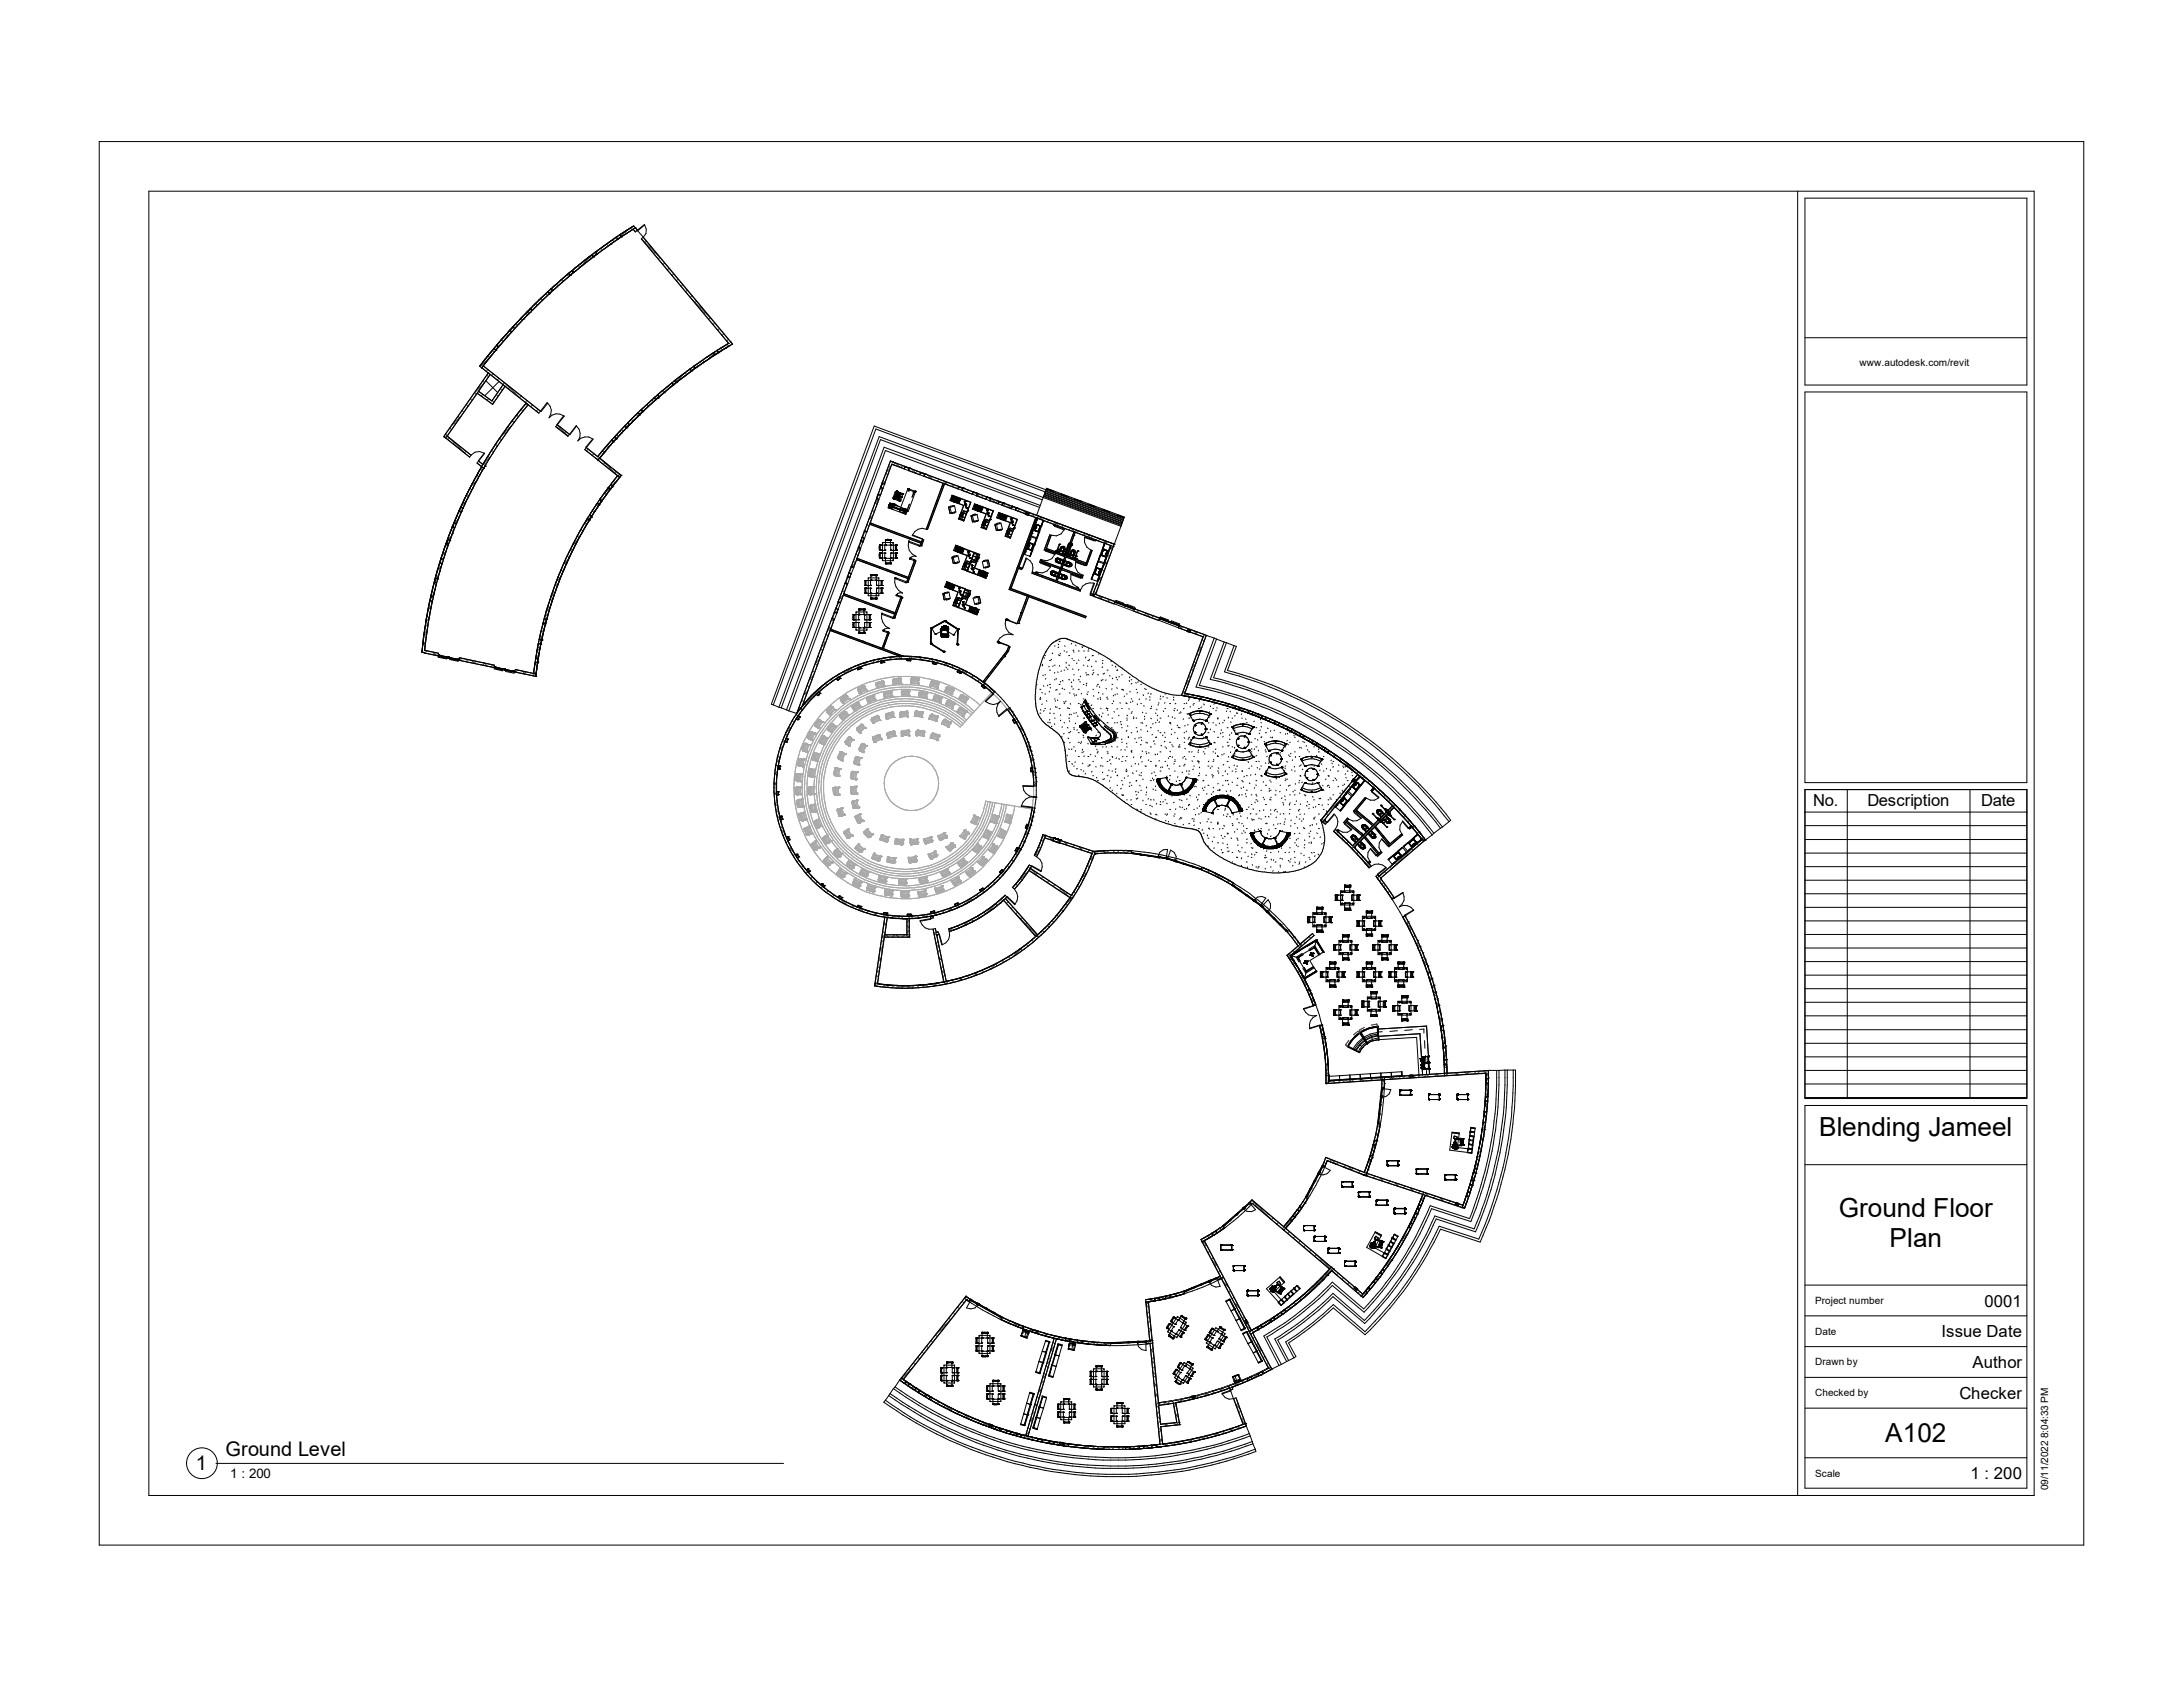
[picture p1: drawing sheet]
<svg xmlns="http://www.w3.org/2000/svg" width="279mm" height="216mm" viewBox="0 0 279 216" stroke-linecap="round" stroke-linejoin="round" font-family="sans-serif">
<defs><g id="words">
<g font-size="3.4">
<text x="232.8" y="145.4">Blending Jameel</text>
<text x="235.3" y="155.8">Ground Floor</text>
<text x="241.9" y="159.6">Plan</text>
<text x="241.3" y="184.5">A102</text>
</g>
<g font-size="2.6">
<text x="25.1" y="188.2">1</text>
<text x="28.9" y="186.4">Ground Level</text>
</g>
<g font-size="2.1">
<text x="232.1" y="103.2">No.</text>
<text x="239" y="103.2">Description</text>
<text x="253.6" y="103.2">Date</text>
<text x="254" y="167.2">0001</text>
<text x="248.5" y="171.1">Issue Date</text>
<text x="250.8" y="179">Checker</text>
<text x="252.5" y="175">Author</text>
<text x="252.2" y="189.3">1 : 200</text>
</g>
<text font-size="1.7" x="29.5" y="189.1">1 : 200</text>
<g font-size="1.3">
<text x="238" y="46.8">www.autodesk.com/revit</text>
<text x="232.3" y="166.9">Project number</text>
<text x="232.3" y="170.8">Date</text>
<text x="232.3" y="178.7">Checked by</text>
<text x="232.3" y="174.8">Drawn by</text>
<text x="232.3" y="189">Scale</text>
<text x="262.1" y="190.8" transform="rotate(-90 262.1 190.8)">09/11/2022 8:04:33 PM</text>
</g>
</g></defs>
<g fill="#fcfcfc">
<path d="M136.3 69.6h.5v1.3h-.5z"/>
<path d="M136.7 69.8h.4v1.2h-.4z"/>
</g>
<g fill="#fff">
<path d="M148.8 182.2h10.7v2.9h-10.7z"/>
<path d="M157.4 177.5h2v4.7h-2z"/>
<path d="M148.5 182h2.5v.5h-2.5z"/>
<path d="M150.2 179.5h.7v2.5h-.7z"/>
</g>
<g fill="none" stroke="#aaa" stroke-width=".13">
<path d="M101.8 99.9h.1M101.9 99.1h.1M101.9 99.9h.1M101.9 99.8h.1M101.9 99.2h.1M101.9 99.1h.7M101.9 99.1l-.1 .8M101.9 99.1v.8M101.9 99.9h.6M102 99.1h.1M102 99.9h.1M102 100h.1"/>
<path d="M102 99.1l-.1 .8M102 100h.5M102 99.9v.1M102 99h.1M102 99l.6 .1M102 99v.1M102 99.1h.5M102.1 99.1h.1M102.1 99.9h.1M102.1 100h.1M102.1 99.1v.8M102.1 97.9h.1"/>
<path d="M102.1 97.9l.2 .1M102.2 99.1h.1M102.2 97.9h.1M102.2 99h.2M102.2 99.1l-.1 .8M102.2 99.9h.1M102.2 97.1h.1M102.2 97.2h.1M102.2 98h.1M102.2 99.1v.8M102.2 97.2l-.1 .7M102.2 97.1v.1"/>
<path d="M102.2 97.1l-.1 .8M102.2 97.1l.1 .1M102.2 97.2v.7M102.3 99.9h.1M102.3 97.1h.1M102.3 97.2h.1M102.3 98h.1M102.3 97.2h.2M102.3 97.2l-.1 .7M102.3 97.1v.1M102.3 97.9v.1M102.3 98l.2 .1"/>
<path d="M102.3 98h.5M102.3 98l.5 .1M102.3 98l.4 .1M102.4 99.9h.1M102.4 99.1h.1M102.4 97.1h.1M102.4 99.1l-.1 .8M102.4 97.2l-.2 .7M102.4 98h.1M102.4 97.1l.5 .1M102.4 98h.2M102.4 98l.2 .1"/>
<path d="M102.4 100h.1M102.4 97.2h.1M102.4 97.2v.8M102.4 99.1v.8M102.4 97.2l-.1 .8M102.5 99.1h.1M102.5 99.9h.1M102.5 100h.1M102.5 97.2h.1M102.5 98h.1M102.5 97.2l-.1 .8M102.5 98h.2"/>
<path d="M102.5 99.1v.8M102.5 99.9v.1M102.5 97.1h.2M102.5 97.2h.2M102.6 99.1h.1M102.6 98h.1M102.6 97.2h.1M102.6 97.2h.2M102.6 98.1h.1M102.6 97.2l-.1 .8M102.6 95.9h.1M102.6 95.8h.1"/>
<path d="M102.6 95.8v.1h.1M102.6 98h.2M102.7 98h.1M102.7 95.9h.1M102.7 95.8h.1M102.7 95.8v.1M102.7 98.1h.1M102.7 96h.1M102.7 96v.1M102.7 97.2h.1M102.7 96.1h.1M102.7 97.2l-.1 .8"/>
<path d="M102.7 95.9l.1 .1M102.7 96.1h.2M102.7 96l.6 .1M102.7 96.1l.5 .1M102.8 97.2h.1M102.8 98h.1M102.8 98.1h.1M102.8 96h.1M102.8 96.1h.1M102.8 96.1h-.1M102.8 96.1l.4 .1M102.8 97.2l-.1 .8"/>
<path d="M102.8 98v.1M102.9 97.2h.1M102.9 95.2h.1M102.9 96h.1M102.9 95.2v.1M102.9 95.2l-.3 .6M102.9 97.2l-.1 .8M102.9 95.2l-.3 .7M102.9 95.2l-.2 .6M102.9 96.1h.1M102.9 96l.2 .1M102.9 96.1l.2 .1"/>
<path d="M103 97.2h.1M103 95.2h.1M103 96h.1M103 94.7a13.8 13.8 0 0 0-1.4 6.6 14.1 14.1 0 0 0 7.8 12.2 14.2 14.2 0 0 0 20.5-10.3M103 95.2h.2M103 95.2l-.3 .7M103 96l.1 .1M103 96.1h.1M103 95.1h.1M103 99.4a12.9 12.9 0 0 0 4 10.8M103 95.1v.1M103 95.1l.5 .2"/>
<path d="M103 95.2l.5 .2M103 96.2h.2M103.1 95.2h.1M103.1 96.1h.1M103.1 95.2l-.3 .8M103.1 97.5a13.1 13.1 0 0 0 4.8 13.8M103.1 98.9l-.1 .5M103.1 95.2l-.2 .8M103.2 95.2h.1M103.2 96.1h.1M103.2 96.2h.1M103.2 95.2l-.3 .8"/>
<path d="M103.2 95.2h.2M103.2 95.2l.2 .1M103.2 95.3h.1M103.2 96.3h.1M103.2 94.3l-.2 .4M103.2 95.3l-.2 .7M103.2 96.2v.1M103.3 96.1h.1M103.3 96.2h.1M103.3 97l-.2 .5M103.3 96.1v.1M103.3 95.3h.1"/>
<path d="M103.3 94.4h.1M103.3 94.3h.1M103.3 94.3v.1M103.4 94.4h.1M103.4 94.3h.1M103.4 95.3h.1M103.4 94.4v.1M103.4 95.3l-.3 .8M103.4 95.3v.1M103.4 94.5h.1M103.4 95.4h.1M103.4 94.5l.5 .2"/>
<path d="M103.5 94.5h.1M103.5 94.4h.1M103.5 95.4h.1M103.5 99.2h.1M103.5 94.5l.1 .1zM103.5 94.5l.4 .2M103.5 94.4l.4 .3M103.5 94.4h-.1M103.5 95.4l-.3 .7M103.5 99.3h.1M103.5 99.2v.1M103.5 95.4l-.2 .7"/>
<path d="M103.5 95.3h.1M103.5 98.5h.1M103.5 98.6h.1M103.5 98.5h.3M103.5 94.5l.3 .2M103.5 98.6v.6M103.5 98.5v.7M103.6 94.4h.1M103.6 95.3h.1M103.6 98.5h.1M103.6 99.3h.1M103.6 99.4h.1"/>
<path d="M103.6 93.8l-.3 .5M103.6 94.5l.2 .1M103.6 95.3l-.1 .1M103.6 98.5l-.1 .1M103.6 99.3v.1M103.6 93.6h.1M103.6 93.7h.1M103.6 94.5h.1M103.6 93.6l-.3 .8M103.6 93.7l-.3 .6M103.6 98.5l-.1 .8M103.6 99.3l.5 .1"/>
<path d="M103.6 99.4h.5M103.7 93.6h.1M103.7 98.5h.1M103.7 99.3h.1M103.7 99.4h.1M103.7 93.6l-.4 .7h.1M103.7 99.4h.4M103.7 98.5l.4 .1M103.7 98.5l-.1 .8M103.7 99.4h.2M103.7 93.7h.1M103.7 98.4h.1"/>
<path d="M103.7 94.5l.1 .1M103.7 93.6l-.3 .8M103.7 93.6l.2 .2-.3 .6M103.7 93.7l-.3 .7M103.7 94.7h.2M103.7 98.4v.1M103.7 98.4l.6 .1M103.7 98.5h.6M103.8 93.7h.1M103.8 94.6h.1M103.8 99.3h.3M103.8 93.7l-.4 .7"/>
<path d="M103.8 99.4h.3M103.8 93.6h.1M103.8 98.5h.1M103.8 93.6v.1M103.8 93.7l.5 .2M103.8 98.5l-.1 .8M103.8 94.7h.1M103.8 99.3h.1M103.8 98.5v.8h-.3M103.8 93.6l.5 .3M103.8 93.7l-.3 .7M103.9 93.7h.1"/>
<path d="M103.9 94.6h.1M103.9 94.7h.1M103.9 98.4h.2M103.9 93.7l-.3 .7M103.9 97.1h.1M103.9 99.3h.1M103.9 98.5h.1M103.9 93.7l.2 .2M103.9 98.5l-.1 .8M103.9 99.4h.2M104 93.8h.1M104 97.1h.1"/>
<path d="M104 99.3h.1M104 97.1h-.1M104 93.8l.1 .1M104 93.8l-.4 .7M104 97v.1M104 97.1v.1M104 97.2h.1M104.1 97.2h.1M104.1 99.3h.1M104.1 98.5h.1M104.1 99.4h.1M104.1 97.2l.5 .2"/>
<path d="M104.1 98.5l-.1 .8M104.1 93.9h.1M104.1 97.3h.1M104.1 97.3h.2M104.1 93.9l-.3 .7M104.1 97.3l.5 .1M104.1 97.2l.5 .1M104.1 98.5v.1M104.1 96.5h.1M104.1 98.6h.1M104.1 93.8l-.1-.1 .2 .1M104.1 96.5l-.1 .4"/>
<path d="M104.1 96.5l-.1 .6M104.1 98.6v.7M104.2 93.9h.1M104.2 96.4h.1M104.2 96.5h.1M104.2 98.6h.1M104.2 99.4h.1M104.2 93.9l-.4 .7M104.2 96.4l-.3 .7M104.2 97.3l.2 .1M104.2 92.7h.1M104.2 97.2h.1"/>
<path d="M104.2 92.7l.1 .1M104.2 96.4l-.2 .8M104.2 97.3l.1 .1M104.2 97.2l.2 .1M104.2 98.6l-.1 .7M104.3 92.8h.1M104.3 92.7h.1M104.3 93.9h.1M104.3 96.4h.1M104.3 97.2h.1M104.3 98.5h.1M104.3 93.9l-.4 .7"/>
<path d="M104.3 96.4l-.2 .8M104.3 92.9h.1M104.3 92.8l.1 .1M104.3 92.9l.5 .3M104.3 96.4l.5 .2M104.4 92.8h.1M104.4 92.9h.1M104.4 93h.1M104.4 96.4h.1M104.4 92.9l.1 .1M104.4 93l.3 .2M104.4 92.9v.1"/>
<path d="M104.4 92.9l.3 .3M104.4 92.8l.4 .3M104.4 92.8l-.1 .1M104.4 96.4l.5 .1M104.4 96.4l-.3 .8M104.4 96.4l-.2 .8M104.4 97.4l.2 .1M104.4 97.4h.2M104.4 97.3h.1M104.4 92.8l.1 .1M104.4 97.3v-.1l.1 .1M104.4 93l.2 .1"/>
<path d="M104.5 92.9h.1M104.5 97.3h.1M104.5 97.4h.1M104.5 92.9l.1 .1M104.5 96.4h.2M104.5 96.5h.1M104.5 92.9l.2 .1M104.5 96.5l-.2 .7M104.5 97.4l.1 .1M104.6 97.3h.1M104.6 97.5h.1M104.6 97.4h.1"/>
<path d="M104.6 96.5h.1M104.6 97.4v.1M104.6 97.3v.1M104.6 92.2h.1M104.6 93h.1M104.6 92.2l-.4 .5M104.6 92.2l-.3 .5M104.6 96.5l-.2 .8M104.7 92.1h.1M104.7 93h.1M104.7 93.1h.1M104.7 96.5h.1"/>
<path d="M104.7 92.1l.2 .1M104.7 93.1v.1M104.7 92.1l-.5 .6M104.7 92.1l-.1 .1M104.7 93.2h.1M104.7 92.1l.1 .1M104.7 92.1l-.4 .7M104.7 93v.1M104.7 93l.1 .1M104.7 93.2l-.1-.1 .1 .1M104.7 96.5l-.2 .8M104.7 96.5l.1 .1"/>
<path d="M104.8 92.2h.1M104.8 93.1h.1M104.8 93.2h.1M104.8 96.6h.1M104.8 92.2l-.4 .6M104.8 92.1h.1M104.8 93.1v.1M104.8 92.1v.1M104.8 92.2l.5 .3M104.8 96.6l-.2 .7M104.9 92.2h.1M104.9 92.1h.1"/>
<path d="M104.9 94.9h.1M104.9 96.6h.1M104.9 96.5h.1M104.9 92.1l.4 .3M104.9 92.2l-.5 .6M104.9 96.5v.1M104.9 94.8h.1M104.9 92.2l.2 .2M104.9 92.2l-.4 .7M104.9 94.8v.1M104.9 95h.1M104.9 94.9l.2 .1"/>
<path d="M104.9 94.7v.2M104.9 95l.5 .3M105 92.3h.1M105 95.1h.1M105 95h.1M105 97.4a11.3 11.3 0 0 0 0 6.9 11.4 11.4 0 0 0 15.1 7M105 92.3l.2 .1M105 92.2l.2 .1M105 92.3l-.5 .6M105 95.1l.4 .2M105 95.1l.3 .1M105 95h-.1"/>
<path d="M105 95l.5 .2M105 95.1l.2 .1M105.1 95h.1M105.1 92.4h.1M105.1 92.4l-.5 .6M105.1 95.2h.1M105.1 95l.2 .2M105.2 92.4h.1M105.2 93.6a12.9 12.9 0 0 0-2.2 5.8M105.2 97l-.2 .4M105.2 94.4l-.1 .1M105.2 92.5h.1"/>
<path d="M105.2 94.3h.1M105.2 95.1h.1M105.2 92.4l-.5 .6M105.2 92.4v.1M105.2 94.3l-.3 .5M105.2 94.2h.1M105.2 92.5l-.4 .6M105.2 95.1l.1 .1M105.2 94.2l-.3 .7M105.2 94.2l.1 .1M105.2 95.2l.2 .1M105.3 92.5h.1"/>
<path d="M105.3 92.4h.1M105.3 94.2h.1M105.3 92.4v.1M105.3 94.2l-.4 .7M105.3 94.3h.1M105.3 95.1h.1M105.3 93.4l-.1 .2M105.3 97.4a11.1 11.1 0 0 0 7.9 14.1 11.1 11.1 0 0 0 13.5-8.8M105.3 97.4l-.1 .4M105.3 95.2h.1M105.3 94.2l.1 .1M105.3 94.3h.2"/>
<path d="M105.3 94.3l-.3 .7-.1-.1M105.3 95.1v.1M105.4 94.2h.1M105.4 95.2h.1M105.4 95.3h.1M105.4 95.2v.1M105.4 94.2l.4 .3M105.4 94.3h.1M105.4 94.3l-.3 .7M105.4 94.2l.5 .2M105.5 94.3h.1M105.5 95.2h.1"/>
<path d="M105.5 95.3h.1M105.5 95.2v.1M105.5 94.3l-.4 .7M105.5 94.3l.2 .1M105.5 94.4h.1M105.5 94.4h.2M105.5 94.4l-.3 .7M105.7 94.4h.1M105.7 94.4v.1M105.7 94.4l-.4 .7M105.7 94.5h.1M105.7 94.5h.2"/>
<path d="M105.7 94.5l-.3 .7M105.8 91h.1M105.8 94.5h.1M105.8 91l.5 .4M105.8 90.9h.1M105.8 91.1h.1M105.8 91.2h.1M105.8 96.1l-.1 .4M105.8 91.1h.2M105.8 90.9l.1 .1M105.8 91.1l.4 .4M105.8 94.5l-.3 .7"/>
<path d="M105.9 91.1h.1M105.9 91.2h.1M105.9 94.5h.1M105.9 94.4h.1M105.9 92.2a12.9 12.9 0 0 0-2.8 5.3M105.9 91.2l.3 .3M105.9 91.2l.1 .2M105.9 94.4v.1M105.9 93.3h.1M105.9 93.2h.1M105.9 95.3l-.2 .4M105.9 93.2l.1 .1"/>
<path d="M105.9 93.2v.1M106 93.3h.1M106 93.4h.1M106 96.5a10.8 10.8 0 0 0 4.3 13.5 10.8 10.8 0 0 0 13.9-2.5 10.1 10.1 0 0 0 2.2-4.9M106 91.1h.1M106 93.3v.1M106 93.2h.1M106 93.4l.4 .3M106 93.4l.2 .2M106 93.5h.1M106 93.5l.3 .2M106 93.4v.1"/>
<path d="M106 93.3l.4 .3M106 91.2h.1M106 91.2l.2 .1M106 90.7l-.1 .1M106 91.4l.2 .1M106.1 93.4h.1M106.1 93.3v.1M106.1 93.4l.2 .2M106.2 91.4h.1M106.2 91.3h.1M106.2 91.5h.1M106.2 93.4h.1"/>
<path d="M106.2 96.1l-.2 .4M106.2 93.4l.1 .1M106.2 91.3v.1M106.2 91.4v.1M106.2 91.8l-.3 .4M106.2 93.6h.1M106.2 93.6l.2 .1M106.3 90.5h.1M106.3 91.4h.1M106.3 91.5h.1M106.3 91.4v.1M106.3 90.5l-.1 .1"/>
<path d="M106.3 90.5l-.5 .4M106.3 93.5l.1 .1M106.3 92.7h.1M106.3 93.6h.1M106.3 93.5h.1M106.3 90.5l-.5 .5M106.3 93.5v.1M106.3 92.7l-.4 .5M106.3 90.4h.1M106.3 93.7h.1M106.3 90.4l-.5 .6M106.3 90.4v.1"/>
<path d="M106.3 93.6v.1M106.3 92.7l-.3 .5M106.4 90.4h.1M106.4 90.5h.1M106.4 92.6h.1M106.4 93.6h.1M106.4 93.7h.1M106.4 90.4l.4 .4M106.4 90.4l-.6 .6M106.4 90.4v.1M106.4 90.5l-.6 .5M106.4 90.5l.1 .1"/>
<path d="M106.4 92.6l-.5 .6M106.4 92.6l-.1 .1M106.4 92.7h.1M106.4 92.6l.2 .2-.5 .6M106.4 92.6v.1M106.4 93.6v.1M106.4 90.5l-.5 .6M106.4 92.6l-.4 .7M106.4 92.7l-.4 .6M106.5 90.5h.1M106.5 90.6h.1M106.5 92.7h.1"/>
<path d="M106.5 93.7h.1M106.5 90.5v.1M106.5 90.5l.3 .3M106.5 90.6l-.5 .5M106.5 92.7l-.5 .6M106.5 92.6h.1M106.5 90.5l.4 .3M106.5 92.7l.1 .1M106.5 92.6v.1M106.5 92.7l.4 .3M106.6 90.6h.1M106.6 92.8h.1"/>
<path d="M106.6 92.6h.1M106.6 90.6l-.6 .5M106.6 92.6l.4 .4M106.6 92.8l-.5 .6M106.6 92.8l-.5 .5M106.6 90.6l.2 .1M106.6 90.6l-.6 .6M106.6 92.8l.2 .1M106.6 92.7l.2 .1M106.7 99.1h.1M106.7 99h.1M106.7 92.8h.1"/>
<path d="M106.7 99v.1M106.7 92.8l-.5 .6M106.7 92.8l.1 .1M106.7 90.8h.1M106.7 92.8l.1 .2M106.7 90.8l-.5 .5M106.8 99.1h.1M106.8 99.2h.1M106.8 90.8h.1M106.8 92.9h.1M106.8 92.9v.1M106.8 90.8l-.6 .6"/>
<path d="M106.8 92.9l-.5 .6M106.8 99.1h.2M106.8 99.1v.1M106.8 99.2l.5 .1M106.8 90.8l-.5 .6M106.8 98.3h.1M106.8 98.4h.1M106.8 99.3h.1M106.8 90.9h.1M106.8 93h.1M106.8 98.3l-.1 .8M106.8 90.8v.1"/>
<path d="M106.8 98.3v.1M106.8 99.2v.1M106.8 98.4l-.1 .6M106.8 99.3h.3M106.8 99.2l.1 .1M106.8 99.1l.6 .2M106.8 93l-.4 .6M106.9 98.3h.1M106.9 99.1h.1M106.9 99.3h.1M106.9 99.2h.1M106.9 90.8h.1"/>
<path d="M106.9 93h.1M106.9 99.2v.1M106.9 98.3l-.1 .8M106.9 99.3l.4 .1M106.9 99.2l.4 .1M106.9 90.8l-.1 .1M106.9 93l-.5 .6M106.9 93.7l-1 1.5-.9 2.2M106.9 99.2l.3 .1M107 99.1h.1M107 98.3h.1M107 93h.1"/>
<path d="M107 98.3l.1 .1M107 98.3l-.2 .8M107 99.2h.2M107 98.4h.1M107 98.3l.6 .1M107 99.1v.1M107 98.3l.5 .2M107 99.3h.1M107.1 98.4h.1M107.1 98.4l-.2 .7M107.1 98.4l-.1 .7M107.1 98.3h.3"/>
<path d="M107.1 98.4h.3M107.2 96.9h.1M107.2 99.2h.1M107.2 97h.1M107.2 98.4h.1M107.2 93.4l-.3 .3M107.2 97h.1v.1M107.2 96.9v.1M107.2 98.4l-.2 .7M107.2 98.4h.2M107.2 98.4l-.2 .8M107.3 97h.1"/>
<path d="M107.3 96.9h.1M107.3 97.1h.1M107.3 99.2h.1M107.3 99.3h.1M107.3 99.4h.1M107.3 97l.1 .1M107.3 99.3v.1M107.3 97.1l.5 .2M107.4 97.2h.1M107.4 97h.1M107.4 98.4h.1M107.4 99.3h.1"/>
<path d="M107.4 97v.1M107.4 97.2l.4 .2M107.4 97.2l.4 .1M107.4 97l.4 .2M107.4 98.4l-.2 .8M107.4 99.3h-.3l.2 .1M107.4 97.1h.1M107.4 98.5h.1M107.4 97.2l.3 .1M107.4 98.4v.1M107.4 98.5l-.1 .7M107.4 98.4l.1 .1"/>
<path d="M107.5 96.4h.1M107.5 98.5h.1M107.5 91.6h.1M107.5 96.4l-.3 .5M107.5 97.1l.2 .1M107.5 98.5l-.2 .7M107.5 96.2h.1M107.5 97.1h.1M107.5 91.5h.1M107.5 91.7h.1M107.5 91.8h.1M107.5 91.8l.4 .4"/>
<path d="M107.5 96.2l-.3 .7M107.5 96.2l.1 .1M107.5 96.2v.2M107.5 91.5v.1M107.5 91.6v.1M107.5 91.6l.2 .1M107.5 91.8l.4 .3M107.5 91.7l.4 .5M107.6 96.3h.1M107.6 98.4h.1M107.6 89.4h.1M107.6 89.5h.1"/>
<path d="M107.6 89.6h.1M107.6 91.7h.1M107.6 91.8h.1M107.6 89.4v.1M107.6 96.3l-.3 .7M107.6 98.4l-.1 .1M107.6 89.5v.1M107.6 89.4l.1 .1M107.6 89.6l.1 .2M107.6 89.6l.3 .4M107.6 91.7l.3 .4M107.6 91.7h-.1"/>
<path d="M107.6 89.7h.1M107.6 89.6v.1M107.6 91.9h.1M107.6 97.2l.2 .1M107.6 89.7l.3 .3M107.6 91.5h-.1M107.7 97.2h.1M107.7 89.5h.1M107.7 91.7h.1M107.7 89.5v.1M107.7 89.7v.1M107.7 91.7v.1"/>
<path d="M107.7 89.5l.2 .5M107.7 91.8l.1 .2M107.7 96.2h.1M107.7 96.3h.1M107.7 89.6h.1M107.7 96.2v.2h.1M107.7 96.3l.1 .1-.4 .7 .4-.7M107.7 96.2l.5 .3M107.7 96.3l.5 .2M107.7 96.4h.1M107.7 97.3h.1M107.7 91.8h.1"/>
<path d="M107.7 96.4l-.3 .7M107.7 89.9l.2 .1M107.7 89.7l.2 .1M107.7 91.8v.1M107.7 92l.2 .2M107.8 96.4h.1M107.8 97.2h.1M107.8 97.4h.1M107.8 97.3h.1M107.8 89.7h.1M107.8 96.4l-.3 .7h-.1M107.8 97.3v.1"/>
<path d="M107.8 89.7l.1 .1M107.8 91.9h.1M107.8 92.1h.1M107.8 91.9l.1 .1M107.8 96.3l.2 .1M107.8 96.4h.2M107.8 89.7v.1M107.8 97.2v.1M107.9 96.4h.1M107.9 89.8h.1M107.9 90h.1M107.9 92h.1"/>
<path d="M107.9 92.2h.1M107.9 92.1h.1M107.9 96.4l-.4 .7M107.9 89.8v.1M107.9 92.1v.1M107.9 89.9v.1M107.9 89.9h.1M107.9 92v.1M108 96.4h.1M108 91.1h.1M108 96.4v.1M108 96.4l.1 .1"/>
<path d="M108 96.4l-.3 .8M108 91.1l-.5 .5M108 91.1l-.5 .4M108 96.5h.1M108.1 96.5h.1M108.1 91.1h.1M108.1 96.5l-.4 .7M108.1 91.1l-.6 .5M108.1 91.1l.1 .1M108.1 91.1h-.1M108.1 89h.1M108.1 92a11.7 11.7 0 0 0-1.2 16.3"/>
<path d="M108.1 96.5l-.3 .7M108.1 89l-.5 .4M108.1 91.1l-.6 .6M108.1 91.1l.1 .2-.5 .5M108.1 91.1l-.5 .6M108.2 95h.1M108.2 94.9h.1M108.2 96.5h.1M108.2 91.1h.1M108.2 91.2h.1M108.2 94.9v.1M108.2 95.1h.1"/>
<path d="M108.2 88.9h.1M108.2 89h.1M108.2 88.9l.4 .6M108.2 95l.1 .1M108.2 95.1l.4 .4M108.2 88.9l-.1 .1M108.2 88.9l-.6 .5M108.2 89l-.6 .5M108.2 91.1l.3 .4M108.2 91.2l-.5 .5M108.2 95.2h.1M108.2 91.2l-.5 .6"/>
<path d="M108.2 95.2l.4 .3M108.2 95.2l.4 .2M108.2 95.1l.5 .3M108.2 89l.2 .2M108.2 89l-.5 .5M108.2 91.2l.2 .2M108.2 91.1l.4 .4M108.3 95.1h.1M108.3 89h.1M108.3 89.1h.1M108.3 89v.1M108.3 95.2h.1"/>
<path d="M108.3 95.1l.4 .3M108.3 91.3h.1M108.3 95.2l.1 .1M108.3 95.2l.3 .3M108.3 91.2l.2 .2M108.3 89.1l-.6 .5M108.3 91.3l.1 .1M108.3 91.3l-.6 .5M108.4 95.1h.1M108.4 89.2h.1M108.4 89h.1M108.4 95.2l.1 .1"/>
<path d="M108.4 89.2l-.7 .4M108.4 89.2l.1 .2M108.4 89l.3 .5M108.4 91.4h.1M108.4 89.2l-.6 .5M108.4 91.4l.1 .1M108.4 91.4l-.6 .5M108.5 95.2h.1M108.5 91.4h.1M108.5 91.5h.1M108.5 95.2l.1 .1M108.5 91.4v.1"/>
<path d="M108.5 95.3l.1 .2M108.5 89.1l.1 .2M108.5 91.5l-.6 .5M108.5 89.3h.1M108.5 89.4h.1M108.5 91.7l-.4 .3M108.5 91.7a11.6 11.6 0 0 1 15.2 .5M108.5 89.3v.1M108.5 89.3l-.6 .5M108.5 91.5l-.6 .6M108.5 94.4h.1M108.5 89.4l.1 .1"/>
<path d="M108.5 94.4l-.3 .5M108.5 89.4l-.6 .5M108.6 95.3h.1M108.6 95.4h.1M108.6 89.5h.1M108.6 91.5h.1M108.6 92.5l-.3 .3M108.6 94.4h.1M108.6 94.4l-.4 .5M108.6 89.5l-.7 .4M108.6 94.3h.1M108.6 95.5h.1"/>
<path d="M108.6 94.3l-.4 .7M108.6 94.3v.1M108.6 95.4v.1M108.6 94.3l-.1 .1M108.7 94.4h.1M108.7 95.3h.1M108.7 95.5h.1M108.7 89.5h.1M108.7 94.4l-.5 .6M108.7 94.4l.1 .1M108.7 89.5h-.1M108.7 95.4h.1"/>
<path d="M108.7 95.4v.1M108.8 94.4h.1M108.8 94.4l.4 .3M108.8 94.5h.1M108.8 94.4v.1M108.8 94.5l-.5 .6M108.8 94.5l-.4 .6M108.8 94.5l.3 .1M108.9 99.6h.1M108.9 99.5h.1M108.9 94.4l.2 .2-.2-.2M108.9 94.5h.1"/>
<path d="M108.9 94.5l-.4 .7M108.9 94.5l.2 .2M109 98.8h.1M109 98.9h.1M109 99.6h.1M109 99.7h.1M109 98.8l-.1 .8M109 98.8h.3M109 98.9l-.1 .6M109 94.6h.1M109 94.6l-.5 .6M109 99.6v.1"/>
<path d="M109 99.7h.6M109.1 94.6h.1M109.1 94.7h.1M109.1 98.8h.1M109.1 99.7h.1M109.1 90.3h.1M109.1 90.6h.1M109.1 90.5h.1M109.1 94.6v.1M109.1 99.6l.5 .1M109.1 98.8l-.2 .8M109.1 98.8l-.1 .8"/>
<path d="M109.1 99.7h.2M109.1 90.6l.1 .1M109.1 99.6h.1M109.1 90.4h.1M109.1 90.4l.1 .1M109.1 90.3v.1M109.1 94.7l-.5 .6M109.1 98.8h.2M109.1 90.6l.2 .4h.1M109.1 99.7l.4 .1M109.1 90.6l.2 .3M109.1 90.5l.2 .5"/>
<path d="M109.1 98.7h.1M109.1 94.7l-.4 .6M109.1 90.4v.1M109.1 90.6l.1 .2M109.1 98.7v.1M109.1 98.7l.6 .1M109.1 98.8h.5M109.1 99.7h.3M109.1 90.5l.1 .1M109.1 90.5l.3 .4M109.2 94.7h.1M109.2 98.8h.1"/>
<path d="M109.2 90.5h.1M109.2 99.6l.2 .1M109.2 98.8l-.1 .8M109.2 99.6h.1M109.2 90.6h.1M109.2 90.8l.1 .2M109.2 90.6l.1 .2M109.3 97.6h.1M109.3 98.8h.1M109.3 90.6h.1M109.3 98.8h.2M109.3 90.6l.1 .2"/>
<path d="M109.3 98.8l-.2 .8M109.3 90.8v.1M109.3 90.7h.1M109.3 90.9h.1M109.3 97.6l.1 .1M109.3 99.6v.1M109.3 99.6l.1 .1M109.3 97.7h.1M109.3 99.7h.1M109.3 90.8h.1M109.3 91h.1M109.3 98.8l.3 .1"/>
<path d="M109.3 90.7v.1M109.3 90.9v.1M109.3 97.6l.2 .1M109.3 97.4v.1M109.3 99.7h.2M109.3 98.8l-.1 .8M109.3 99.7l.2 .1M109.3 90.8l.1 .1M109.4 97.7h.1M109.4 99.7h.1M109.4 90.8h.1M109.4 91h.1"/>
<path d="M109.4 97.7l.5 .1M109.4 97.7l.5 .2M109.4 97.8h.1M109.4 90.9h.1M109.4 90.9v.1M109.4 97.7v.1M109.4 97.1v.1M109.4 97.8h.2M109.4 97.8l.5 .1M109.5 96.9h.1M109.5 97.7h.1M109.5 97.8h.1"/>
<path d="M109.5 99.7h.1M109.5 98.8h.1M109.5 96.9l-.2 .7M109.5 98.8l-.1 .9M109.5 99.8h.1M109.5 97.8l.2 .1M109.6 96.9h.1M109.6 98.8h.1M109.6 99.7h.1M109.6 96.9h.2M109.6 98.8v.1M109.6 96.9l-.3 .7"/>
<path d="M109.6 98.8l-.1 .9M109.6 97.7h.1M109.6 98.9h.1M109.6 97.7h.2M109.6 96.9l-.2 .8M109.6 93.3h.1M109.6 93.2h.1M109.6 96.8h.1M109.6 90h.1M109.6 92.4a10.4 10.4 0 0 1 12.6 .1M109.6 92.4l-.3 .2M109.6 92.4a10.5 10.5 0 0 0 .8 17.3 10.5 10.5 0 0 0 15.8-7.2"/>
<path d="M109.6 93.2v.1M109.6 96.8v.1M109.6 96.9l.6 .1M109.6 98.9l-.1 .8M109.6 90l-.5 .3M109.7 93.3h.1M109.7 93.2h.1M109.7 93.5h.1M109.7 93.4h.1M109.7 96.8h.1M109.7 96.9h.1M109.7 98.8h.1"/>
<path d="M109.7 93.3l.1 .1M109.7 93.3v.2M109.7 93.2v.1M109.7 93.5l.3 .3M109.7 93.4l.3 .4M109.7 96.8l.5 .2M109.7 96.9l-.2 .8M109.7 97.9h.2M109.7 97.7h.1M109.7 89.9h.1M109.7 90h.1M109.7 89.9v.1"/>
<path d="M109.7 93.5l.1 .1M109.7 93.3l.4 .4M109.7 97.7l.1 .1M109.7 89.9l.1 .1M109.7 89.9l-.6 .4M109.7 90l-.6 .4M109.8 93.4h.1M109.8 96.9h.1M109.8 97.8h.1M109.8 97.7h.1M109.8 90h.1M109.8 97.7v.1"/>
<path d="M109.8 96.9l-.3 .8M109.8 96.9l.2 .1M109.8 90l-.7 .4M109.8 90l.1 .1M109.8 88.1h.1M109.8 88.2h.1M109.8 88.3h.1M109.8 97.9h.1M109.8 90.1h.1M109.8 88.3l.1 .2v-.1M109.8 88.2v.1M109.8 90v.1"/>
<path d="M109.8 93.6h.1M109.8 93.5l.2 .1M109.8 88.1l.1 .1M109.8 88.3l.1 .1M109.8 88.3l.2 .5M109.8 88.3l.2 .4M109.8 96.9h.2M109.8 90l.3 .5M109.8 90.1l-.6 .4M109.9 88.2h.1M109.9 88.1h.1M109.9 88.3h.1"/>
<path d="M109.9 97h.1M109.9 97.8h.1M109.9 97.9h.1M109.9 90.1h.1M109.9 90h.1M109.9 88.2v.1M109.9 88.1v.1M109.9 88.3l.2 .4M109.9 88.4l.1 .2M109.9 97l-.3 .7M109.9 90.1l-.7 .5M109.9 90l.3 .4"/>
<path d="M109.9 90.1l-.7 .4M109.9 93.5h.1M109.9 95.9h.1M109.9 93.6l.1 .2M109.9 90.1l.1 .2M109.9 95.8h.1M109.9 90.2h.1M109.9 90.3l.2 .1M109.9 97.8v.1M109.9 90.2l.1 .1M109.9 95.8v.1M109.9 90.1l.2 .2"/>
<path d="M109.9 90.2l-.6 .4M110 93.6h.1M110 93.7h.1M110 88.4h.1M110 88.8h.1M110 88.7h.1M110 95.9h.1M110 96h.1M110 97h.1M110 90.3h.1M110 92.9l-.2 .2M110 88.4v.1"/>
<path d="M110 88.8l-.1-.2 .1 .2M110 97l-.3 .7M110 90.3l-.7 .5M110 93.8h.1M110 88.5h.1M110 88.6h.1M110 96.1h.1M110 90.4h.1M110 88.5v.1M110 88.7v.1M110 90.3v.1M110 96v.1"/>
<path d="M110 96.1h.2M110 95.9l.1 .1M110 96.1l.5 .2M110.1 93.7h.1M110.1 93.8h.1M110.1 88.6h.1M110.1 88.8h.1M110.1 96.1h.1M110.1 96h.1M110.1 97h.1M110.1 90.4h.1M110.1 90.5h.1"/>
<path d="M110.1 90.4v.1M110.1 96.1l.1 .1v-.1M110.1 88l-.2 .1M110.1 88.6v.1M110.1 96.1h-.1M110.1 96.1l.3 .2M110.1 96l.4 .2M110.1 96l.2 .1M110.1 97l-.3 .8M110.1 90.4l-.7 .4M110.1 90.5l-.7 .4M110.1 88.7h.1"/>
<path d="M110.1 97.1h.1M110.1 88.7v.1M110.1 93.7v.1M110.1 97v.1M110.1 97.1l-.2 .7M110.2 92.8h.1M110.2 96h.1M110.2 97h.1M110.2 90.5h.1M110.2 90.4h.1M110.2 90.4v.1M110.2 96.1l.1 .1"/>
<path d="M110.2 92.7h.1M110.2 92.7l-.6 .5M110.2 92.7l-.5 .5M110.2 95.3h.1M110.2 96.1h.1M110.2 92.8l-.5 .5M110.2 92.7v.1M110.2 92.8l.2 .1-.6 .5M110.2 95.3l-.3 .5M110.3 92.8h.1M110.3 95.2h.1M110.3 92.8l-.6 .6"/>
<path d="M110.3 96.1h.1M110.3 95.2l-.4 .7M110.3 95.2l-.1 .1M110.3 96.2l.1 .1M110.3 92.8l.4 .4M110.3 95.2l-.3 .7M110.3 95.2l.1 .1M110.4 92.8h.1M110.4 92.9h.1M110.4 95.2h.1M110.4 96.1h.1M110.4 92.8v.1"/>
<path d="M110.4 92.8l.3 .3M110.4 92.9l-.6 .5M110.4 87.8l-.2 .2M110.4 95.2l-.4 .7M110.4 96.1l.1 .1M110.4 95.3h.1M110.4 96.2h.1M110.4 95.2v.1M110.4 95.2l.1 .1M110.4 95.2l.5 .3M110.4 93h.1M110.4 87.8h.1"/>
<path d="M110.4 96.3h.1M110.4 87.8v.1M110.4 93l-.5 .5M110.4 95.2l.5 .2M110.4 95.3l-.3 .7M110.5 95.3h.1M110.5 96.2h.1M110.5 96.3h.1M110.5 92.8l.1 .2M110.5 93l.1 .1M110.5 95.3l-.3 .7M110.5 95.3l-.4 .7"/>
<path d="M110.5 96.3h-.1M110.5 87.8h.1M110.5 87.8l.1 .2-.7 .3M110.5 87.8l-.7 .3M110.5 87.8l-.6 .3M110.5 87.8l-.6 .4M110.5 95.3l.2 .1M110.6 93h.1M110.6 93.1h.1M110.6 87.8h.1M110.6 87.9h.1M110.6 95.3h.1"/>
<path d="M110.6 87.8v.2M110.6 93v.1M110.6 93l-.6 .6M110.6 87.8l-.7 .4M110.6 87.9l-.7 .3M110.6 95.3l.1 .1M110.6 95.2l.2 .1M110.6 95.3l-.4 .8M110.6 88h.1M110.6 93.1l-.5 .6M110.6 87.9l.2 .5M110.6 88l-.7 .3"/>
<path d="M110.7 93.1h.1M110.7 93.2h.1M110.7 88h.1M110.7 87.9h.1M110.7 93.2l-.6 .5M110.7 93.1v.1M110.7 88l-.8 .3M110.7 88v.2M110.7 87.9l.2 .4M110.7 88.1h.1M110.7 95.4h.1M110.7 88.1l-.7 .3"/>
<path d="M110.7 88.1v.1M110.7 88.1l.1 .2M110.7 95.4l-.3 .7M110.7 88.2h.1M110.7 88.2l.1 .1M110.7 88l.1 .2M110.7 88.2l-.7 .4M110.7 95.4l.1 .1M110.8 88.3h.1M110.8 95.4h.1M110.8 95.5h.1M110.8 95.4v.1"/>
<path d="M110.8 88.3l-.7 .3M110.8 95.5l-.4 .6M110.8 88.4h.1M110.8 88.3l-.7 .4M110.9 88.4h.1M110.9 95.5h.1M110.9 95.5l-.4 .7M110.9 88.3h.1M110.9 95.4h.1M110.9 88.3l-.1 .1M110.9 95.4v.1M111 89.3h.1"/>
<path d="M111 89.4h.1M111 89.5h.1M111 89.5v.1M111 89.4v.1M111 89.5v.2M111 89.5l.1 .5M111 89.5l.1 .4M111 89.5l.2 .5M111 89.6l.1 .3M111 89.3v.2M111 89.6v.1M111 89.5l.2 .4"/>
<path d="M111 89.8l.1 .2M111.1 89.5h.1M111.1 89.5l.1 .2M111.1 89.6h.1M111.1 90h.1M111.1 89.9h.1M111.1 89.6l.1 .1M111.1 89.9v.1M111.1 89.7h.1M111.2 89.7h.1M111.2 89.8h.1M111.2 90h.1"/>
<path d="M111.2 89.7v.1M111.2 89.9h.1M111.2 89.8v.1M111.2 89.9v.1M111.5 92.2h.1M111.5 92.1h.1M111.5 92.2l.1 .1M111.5 92.2l.2 .4M111.5 92.1l.3 .5M111.5 91.9h.1M111.5 92h.1M111.5 91.9l.1 .1"/>
<path d="M111.5 92v.1M111.5 92.1v.1M111.5 92.2l.2 .3M111.6 91.9h.1M111.6 92h.1M111.6 92.1h.1M111.6 89h.1M111.6 89v.1M111.6 92v.1M111.6 92.2v.1M111.6 92.1l.2 .4M111.6 92.2l.1 .2"/>
<path d="M111.6 89l-.6 .3M111.6 92.1l.1 .1M111.6 92.2l.2 .2M111.7 92.2h.1M111.7 89h.1M111.7 92.2v.1M111.7 89l-.7 .3M111.7 92.3h.1M111.7 92.6h.1M111.7 92.5h.1M111.7 94.4h.1M111.7 94.3h.1"/>
<path d="M111.7 94.5h.1M111.7 94.6h.1M111.7 89.1h.1M111.7 89l.1 .1M111.7 92.3l.1 .1M111.7 94.6l.1 .2M111.7 89v.1M111.7 92.5v.1M111.7 94.3v.1M111.7 94.6l.1 .1M111.7 89.1l.1 .1M111.7 94.6l.2 .4"/>
<path d="M111.7 94.5l.2 .5M111.7 89h-.1M111.7 89.1l-.7 .3M111.8 92.4h.1M111.8 92.6h.1M111.8 94.4h.1M111.8 94.3h.1M111.8 94.5h.1M111.8 89.1h.1M111.8 89.2h.1M111.8 92.4v.1M111.8 89.1v.1"/>
<path d="M111.8 94.4v.1M111.8 94.3l-.1 .1M111.8 94.5l.2 .5M111.8 89.1l.2 .5M111.8 89.2l-.7 .3M111.8 89.2l-.8 .3M111.8 92.5h.1M111.8 92.5v.1M111.8 94.3v.1M111.8 94.5v.1M111.8 94.8l.1 .2M111.8 89.2l.1 .3"/>
<path d="M111.8 94.6h.1M111.8 89.3h.1M111.8 94.6l.1 .2M111.8 89.1l.3 .5M111.8 89.3l-.7 .3M111.8 89.3l.1 .2M111.9 94.7h.1M111.9 95h.1M111.9 94.9h.1M111.9 89.5h.1M111.9 94.9v.1M111.9 89.4v.1"/>
<path d="M111.9 94.7v.1M111.9 89.2l.1 .2M111.9 89.5l-.7 .2M111.9 94.8h.1M111.9 94.8l.1 .1M111.9 89.5l.1 .1M111.9 89.5l-.7 .3M112 94.9h.1M112 94.8h.1M112 95h.1M112 89.6h.1M112 94.9v.1"/>
<path d="M112 94.8v.1M112 89.6l-.8 .3M112.1 89.6h.1M112.1 87.6h.1M112.1 87.5h.1M112.1 87.6v.1M112.1 87.6l.1 .5M112.1 87.5l.2 .6M112.1 87.4h.1M112.1 87.6v.2M112.1 87.8h.1M112.2 91.7h.1"/>
<path d="M112.2 87.4h.1M112.2 87.5h.1M112.2 87.4v.1M112.2 91.7v-.1l-.6 .3M112.2 91.7l-.5 .2M112.2 91.7l-.6 .2M112.2 87.5v.1M112.2 87.9v.2M112.2 87.5l.1 .6M112.2 87.5h-.1M112.2 87.6h.1M112.2 88.1h.1"/>
<path d="M112.2 88h.1M112.2 87.7l.1 .2M112.3 91.6h.1M112.3 91.7h.1M112.3 87.7h.1M112.3 88.1h.1M112.3 91.6l-.8 .3M112.3 91.7l-.8 .2M112.3 87.7v.1M112.3 91.6v.1M112.3 91.6l-.1 .1M112.3 91.7l-.7 .3"/>
<path d="M112.3 87.9h.1M112.3 88h.1M112.3 91.7l.1 .1M112.3 87.9v-.1v.2M112.4 91.8h.1M112.4 91.7h.1M112.4 88h.1M112.4 94.1h.1M112.4 91.7v.2l-.7 .3M112.4 91.7l.2 .5M112.4 91.8l-.8 .3M112.4 94.1l-.6 .2"/>
<path d="M112.4 91.9h.1M112.4 91.8l-.7 .4M112.4 91.8l.1 .3M112.4 91.9l-.7 .3M112.4 91.9l.1 .1M112.4 94h.1M112.4 91.9v.1M112.4 94l-.7 .3M112.4 94l-.6 .3M112.5 92h.1M112.5 92.1h.1M112.5 94h.1"/>
<path d="M112.5 94.1h.1M112.5 91.8l.1 .2M112.5 92v.1M112.5 94v.1M112.5 92l-.7 .4M112.5 94.1v.1M112.5 94.1l-.7 .3M112.5 92.2h.1M112.5 94.2h.1M112.5 92.1l-.7 .4M112.5 92.2l-.7 .3M112.5 92.1v.1"/>
<path d="M112.5 94.1l.2 .5M112.5 94.2l.1 .1M112.5 94.2l-.7 .3M112.6 92.2h.1M112.6 94.2h.1M112.6 94.3h.1M112.6 94.1h.1M112.6 94.1h-.1M112.6 94.1l.2 .5M112.6 94.2v.1M112.6 94.3l-.8 .3M112.6 94.3v.2"/>
<path d="M112.6 94.4h.1M112.6 94.4l.1 .1M112.6 94.4l-.7 .3M112.6 94.4v.1M112.6 94.5h.1M112.6 94.2l.1 .2M112.6 94.5l-.7 .3M112.7 94.5h.1M112.7 94.6h.1M112.7 94.5v.1M112.7 94.6l-.7 .3M112.7 94.6l.1 .1"/>
<path d="M112.7 94.6l-.7 .4M112.8 94.7h.1M112.8 94.6h.1M112.8 94.6v.1M112.8 87.2h.1M112.8 87.2l-.6 .2M112.9 87.2h.1M112.9 87.2l-.8 .2M112.9 87.2h-.1M112.9 87.2l-.7 .2M112.9 87.2l-.7 .3M112.9 87.3h.1"/>
<path d="M112.9 87.4h.1M112.9 87.2v.2M112.9 87.3l.2 .5M112.9 87.4l-.7 .2M112.9 87.3l-.7 .2M113 87.4h.1M113 87.3h.1M113 87.4l-.8 .2M113 87.3v.1M113 87.5h.1M113 87.4l.1 .3M113 87.3l.2 .5"/>
<path d="M113 87.5l-.7 .2M113 87.6l.1 .2M113 87.5v.1M113 87.6l.1 .1M113.1 87.7h.1M113.1 87.8h.1M113.1 88.8h.1M113.1 87.4l.1 .2M113.1 87.7l-.8 .2M113.1 87.8l-.8 .2M113.1 88.7h.1M113.1 87.8l-.7 .2"/>
<path d="M113.1 88.7l.1 .1M113.1 88.8l.1 .2-.1-.1M113.1 88.9l.1 .4M113.1 88.7v.1M113.1 88.8l.1 .5M113.2 87.8h.1M113.2 88.6h.1M113.2 88.7h.1M113.2 89.1v.2M113.2 88.9v.2M113.2 88.8h.1M113.2 89.3h.1"/>
<path d="M113.2 89.2h.1M113.2 87.8h-.1M113.2 88.6v.2M113.2 88.8v.1M113.2 88.8l.1 .5M113.2 88.9l.1 .2M113.2 88.9h.1M113.2 88.9l.1 .3M113.2 89l.1 .1M113.3 89.2h.1M113.3 89.1h.1M113.3 89.3h.1"/>
<path d="M113.3 89.3h-.1M113.3 91.6h.1M113.3 91.6l.1 .2M113.3 91.6l.2 .4M113.4 91.5h.1M113.4 91.6h.1M113.4 91.6v.2M113.4 91.6l.1 .4M113.4 91.5l.1 .5M113.4 91.7l.1 .2M113.4 91.4h.1M113.4 91.9l.1 .1"/>
<path d="M113.5 91.6h.1M113.5 91.4h.1M113.5 91.5h.1M113.5 92h.1M113.5 91.9h.1M113.5 91.9v.1M113.5 91.4v.2M113.5 91.7v.2M113.5 91.7h.1M113.5 91.7v.1M113.5 91.8h.1M113.5 93.9h.1"/>
<path d="M113.5 94h.1M113.5 91.8v.1M113.5 94l.1 .2v-.1M113.5 91.9l.1 .1M113.5 94l.1 .1M113.5 94l.1 .4M113.5 93.9l.2 .5M113.5 94l.2 .4M113.6 92h.1M113.6 91.9h.1M113.6 93.8h.1M113.6 93.9h.1"/>
<path d="M113.6 91.9v.1M113.6 93.8v.1M113.6 94.3v.1M113.6 94.1v.2M113.6 94h.1M113.6 94.4h.1M113.6 93.9l.1 .1M113.6 93.8v.2M113.6 93.9l.1 .5M113.7 94h.1M113.7 93.8h.1M113.7 94.1h.1"/>
<path d="M113.7 94.4h.1M113.7 94.5h.1M113.7 94.1v.2M113.7 94.4v.1M113.7 94.3h.1M113.7 94.3v.1M113.8 88.5h.1M113.8 88.4h.1M113.8 88.4h.2M113.8 88.4l-.6 .2M113.8 88.4v.1M113.8 88.5l-.6 .1"/>
<path d="M113.9 88.4h.1M113.9 88.5h.1M113.9 88.4l-.7 .2M113.9 88.5l-.7 .2M113.9 88.5l-.7 .1M114 88.4h.1M114 88.5h.1M114 88.6h.1M114 88.6l-.9 .1M114 88.5l-.8 .1M114 88.4v.3l-.8 .2M114 88.6l-.8 .2"/>
<path d="M114 88.7h.1M114 88.8h.1M114 88.8v.2M114 88.6v.1M114 88.7l-.8 .2M114 88.7v.2M114 88.6l.1 .5M114 88.8l-.8 .1M114 88.9h.1M114 89h.1M114 88.6l.2 .5M114 88.9l-.7 .2"/>
<path d="M114.1 91.2h.1M114.1 89.1h.1M114.1 89h.1M114.1 91.2l-.6 .2M114.1 91.2l-.6 .1v.1M114.1 89v.1M114.1 88.7v.2M114.1 89l-.8 .2M114.1 89.1l-.8 .1M114.2 91.1h.1M114.2 91.2h.1M114.2 91.3h.1"/>
<path d="M114.2 89.1h.1M114.2 91.1l-.8 .3M114.2 91.2l-.8 .2M114.2 91.2v.1M114.2 91.1v.2M114.2 91.1l-.1 .1M114.2 91.3l-.8 .1M114.2 91.4h.1M114.2 91.3v.1l-.7 .2M114.2 91.3l.1 .5M114.2 91.4l-.7 .2M114.3 91.4h.1"/>
<path d="M114.3 91.3h.1M114.3 91.5h.1M114.3 87.1h.1M114.3 93.6h.1M114.3 91.4l-.8 .2M114.3 91.5v.1M114.3 91.4v.3M114.3 91.5l-.8 .2M114.3 91.6v.1M114.3 93.6h.1v.2M114.3 93.6l-.7 .2M114.3 91.7h.1"/>
<path d="M114.3 87h.1M114.3 91.7v.1M114.3 91.3l.1 .5M114.3 87.1v.2M114.3 91.7l-.8 .1M114.3 91.7l-.8 .2M114.3 87.1v.4M114.3 87.4v.1M114.3 87v.5M114.3 87.2v.2M114.3 91.8h.1M114.3 87.5h.1"/>
<path d="M114.3 87.6h.1M114.3 91.4l.1 .3M114.3 91.8l-.7 .2M114.3 87.4v.2M114.3 93.6l-.7 .3M114.3 93.6l.1 .1M114.4 91.8h.1M114.4 87h.1M114.4 86.9h.1M114.4 87.1h.1M114.4 87.5h.1M114.4 87.6h.1"/>
<path d="M114.4 93.6h.1M114.4 93.7h.1M114.4 93.8h.1M114.4 93.8v.1M114.4 86.9v.2M114.4 87.1v.1M114.4 87v.5M114.4 87.2v.2M114.4 93.6l-.8 .2M114.4 93.7v.1M114.4 93.6l-.8 .3M114.4 93.8l-.7 .2"/>
<path d="M114.4 93.8l-.8 .2M114.4 93.7l-.8 .2M114.4 87.3h.1M114.4 87.2h.1M114.4 87.4h.1M114.4 93.9h.1M114.4 87.2v.3M114.4 87.5v.1M114.4 93.9l.1 .2M114.4 93.9l-.7 .1M114.4 93.7l.2 .5M114.4 93.9l-.7 .2"/>
<path d="M114.5 87.5h.1M114.5 93.7h.1M114.5 94.1h.1M114.5 93.7l.1 .5M114.5 94.1l-.8 .2M114.5 94.2h.1M114.5 94.1v.1M114.5 93.9l.1 .2M114.5 94.1l-.8 .3M114.5 94.2l-.8 .2M114.6 94.2h.1M115.1 86.8h.1"/>
<path d="M115.1 86.8l-.7 .1M115.1 86.8v.1M115.1 91.3h.1M115.1 86.9h.1M115.1 91.3l.1 .4M115.1 86.9l.1 .1M115.1 86.8l-.7 .2M115.1 86.9l-.7 .1M115.1 86.9h-.7M115.1 87h.1M115.2 91.8h.1M115.2 91.7h.1"/>
<path d="M115.2 91.3h.1M115.2 91.2h.1M115.2 87h.1M115.2 86.8h.1M115.2 86.9h.1M115.2 87.2h.1M115.2 91.3v.2M115.2 87.2v.3M115.2 86.8v.3M115.2 91.3h-.1M115.2 91.3v.5M115.2 87.1l-.8 .1"/>
<path d="M115.2 86.8l-.8 .1M115.2 87.1v.2M115.2 87l.1 .5M115.2 87l-.8 .1M115.2 87.2h-.8M115.2 87.2v.1M115.2 87.3h.1M115.2 87.4h.1M115.2 87.5h.1M115.2 91.2v.6M115.2 87v.1M115.2 87.3l-.8 .1"/>
<path d="M115.2 87.4l-.8 .1M115.2 87.5h-.7M115.3 91.5h.1M115.3 91.2h.1M115.3 91.1h.1M115.3 91.4h.1M115.3 91.3h.1M115.3 91.8h.1M115.3 86.9h.1M115.3 87.5h.1M115.3 91.5v.1M115.3 86.9v.6"/>
<path d="M115.3 91.1v.7M115.3 87.1v.2M115.3 91.6h.1M115.3 91.7h.1M115.3 91.6v.1M115.4 93.7h.1M115.4 94.2h.1M115.4 93.6h.1M115.4 88.6h.1M115.4 93.8v.4M115.4 93.6v.1M115.4 93.7v.5"/>
<path d="M115.4 88.6v.4M115.4 94.1h.1M115.4 89.1h.1M115.4 89h.1M115.4 88.5h.1M115.4 88.6v.5M115.4 88.5v.6M115.4 93.5h.1M115.4 93.7l.1 .1M115.4 93.5v.2M115.4 93.7l.1 .5M115.4 93.8l.1 .2"/>
<path d="M115.5 93.9h.1M115.5 93.8h.1M115.5 93.5h.1M115.5 93.6h.1M115.5 94.1h.1M115.5 94h.1M115.5 94.2h.1M115.5 88.5h.1M115.5 88.4h.1M115.5 88.6h.1M115.5 88.7h.1M115.5 89.1h.1"/>
<path d="M115.5 88.4h.8M115.5 88.7h.8M115.5 88.4v.7M115.5 93.5v.1M115.5 88.7v.3M115.5 88.8h.1M115.5 88.9h.1M115.5 89h.1M115.5 89h.8M116 91.1h.1M116 91.1h-.7M116 91h.1"/>
<path d="M116 91.2h.1M116 91l-.7 .1M116 91.1l.1 .6M116 91v.3M116 91v.1M116 91.1l-.7 .1M116 91.3h-.7M116 91.2l-.7 .1M116.1 91.3h.1M116.1 91.2h.1M116.1 91.4h.1M116.1 91.5h.1"/>
<path d="M116.1 91.6h.1M116.1 91.7h.1M116.1 91.3l-.8 .1M116.1 91.2v.5M116.1 91.4h-.8M116.1 91.5l-.8 .1M116.1 91.6l-.8 .1M116.1 91.7h-.8M116.1 93.5h.1M116.1 91.2l.1 .5M116.1 93.5h-.6M116.2 91.7h.1"/>
<path d="M116.2 88.3h.1M116.2 88.3v.1M116.2 91.3v.2M116.2 88.3l-.7 .1M116.2 93.5h.1M116.2 93.6h.1M116.2 93.5v.1M116.2 93.6h-.8M116.2 93.7h.1M116.2 93.8h.1M116.2 93.9l.1 .2M116.2 93.5v.2"/>
<path d="M116.2 93.8v.1M116.2 93.5h-.8M116.2 93.8l-.7 .1v.2M116.2 93.7l-.7 .1M116.2 93.5l-.8 .1M116.2 93.6l.1 .5M116.2 93.7h-.8M116.2 93.9l.1 .1M116.2 93.8l-.7 .1M116.3 93.6h.1M116.3 94.1h.1M116.3 94h.1"/>
<path d="M116.3 88.6h.1M116.3 88.4h.1M116.3 88.3h.1M116.3 88.5h.1M116.3 88.9h.1M116.3 88.7h.1M116.3 89h.1M116.3 88.3v.7M116.3 88.3l-.8 .1M116.3 93.7v.3M116.3 94h-.8M116.3 94.1h-.8"/>
<path d="M116.3 88.4h-.8M116.3 88.5v.5M116.3 88.4l-.8 .1M116.3 88.6h-.8M116.3 88.5h-.8M116.3 88.9h-.8M116.3 88.9l-.8 .1M116.3 89.1h.1M116.3 89v.1M116.3 93.7l.1 .3M116.3 93.6l.1 .5M116.4 94.1h.1"/>
<path d="M116.4 89h.1M116.4 88.5h.1M116.4 89.1h.1M116.4 88.5v.6M116.5 87.4h.1M116.5 87.2v.2M116.6 87h.1M116.6 87.4h.1M116.6 87.3h.1M116.6 87.5h.1M116.6 87l-.1 .4M116.6 87v.5"/>
<path d="M116.6 87.1l-.1 .1M116.6 86.9h.1M116.6 86.9v.5M116.7 87.2h.1M116.7 87.3h.1M116.7 87.1h.1M116.7 87.4h.1M116.7 87.5h.1M116.7 86.9h.1M116.7 86.9v.6M116.7 87.1l.8 .1M116.7 87.2l.8 .1"/>
<path d="M116.7 87.3l.8 .1M116.7 87.4l.8 .1M116.7 86.8h.1M116.7 86.7h.1M116.7 87h.1M116.7 86.7v.3l.8 .1M116.7 86.7l.8 .1M116.7 86.8l.8 .1M116.7 86.7l.1 .1M116.7 87h.8M116.7 86.9h.8M116.8 86.8h.1"/>
<path d="M116.8 86.8h.6M117 91.7h.1M117.1 91.7h.1M117.1 91.5v.2M117.1 91.7h-.1M117.1 91.6h.1M117.1 91.2h.1M117.1 91.2v.5M117.1 91.2v.3M117.1 91.3v.1M117.1 91.1h.1M117.1 91.7l.8 .1"/>
<path d="M117.1 91.1v.6M117.2 91.4h.1M117.2 91.6h.1M117.2 91.5h.1M117.2 91.2h.1M117.2 91.1h.1M117.2 91.4l-.1 .3M117.2 91.1v.1M117.2 91.4l.8 .1M117.2 91.5l.7 .1M117.2 91.6l.7 .1M117.2 91.2l-.1 .5"/>
<path d="M117.2 91.3l-.1 .2M117.2 91h.1M117.2 94.1h.1M117.2 91v.3l.8 .1M117.2 91l.8 .1M117.2 91.1l.8 .1M117.2 93.9v.2M117.2 91.2l.8 .2M117.2 91.2l.8 .1M117.3 93.6h.1M117.3 94h.1M117.3 94.1h.1"/>
<path d="M117.3 93.6v.3M117.3 94v.1M117.3 93.6l-.1 .5M117.3 91h.1M117.3 91v.1zM117.3 93.6v.1M117.3 91l.7 .1M117.3 91l.6 .1M117.3 93.7l-.1 .4M117.3 93.6v.5M117.3 93.9h.1M117.3 93.7v.4"/>
<path d="M117.3 93.9l.9 .2M117.3 94l.8 .1M117.3 94.1l.8 .1M117.4 86.8h.1M117.4 93.6h.1M117.4 93.5h.1M117.4 93.8h.1M117.4 93.6l-.1 .5M117.4 86.8v.1M117.4 93.5v.2l.8 .1M117.4 93.8l-.1 .1M117.4 86.8l-.6-.1v.1"/>
<path d="M117.4 93.5l.8 .1M117.4 93.7l.8 .1M117.4 93.6l.8 .2M117.4 93.6l.8 .1M117.4 93.8l.8 .1M117.4 93.4h.1M117.4 93.5v.1M117.4 93.4l.8 .2M117.4 93.4v.1M117.4 93.4l.1 .1M117.5 87h.1M117.5 87.1h.1"/>
<path d="M117.5 86.9h.1M117.5 87.3h.1M117.5 87.5h.1M117.5 87.2h.1M117.5 87.4h.1M117.5 93.5h.1M117.5 93.5h.6M117.5 86.9v.6M117.5 93.5l.6 .1M117.5 86.8h.1M117.5 86.8v.1M117.5 87v.5"/>
<path d="M117.6 87.1h.1M117.6 87h.1M117.6 89.2h.1M117.6 87.1v.2M117.6 87l-.1 .5M117.6 89.1h.1M117.6 88.9v-.1v.2M117.6 89v.2M117.6 88.7h.1M117.6 88.7v.2M117.6 88.7v.5M117.7 89.1h.1"/>
<path d="M117.7 89.2h.1M117.7 88.6h.1M117.7 89.1v.1M117.7 89.1l.8 .1M117.7 89.2l.8 .1M117.7 88.6l-.1 .6M117.7 89h.1M117.7 88.9h.1M117.7 88.9v.2M117.7 89v.1M117.7 88.9l.8 .1M117.7 89l.8 .1"/>
<path d="M117.7 88.8v.2M117.8 88.6h.1M117.8 88.5h.1M117.8 88.8h.1M117.8 88.7h.1M117.8 88.5l.8 .1M117.8 88.5v.3M117.8 88.8l.7 .1M117.8 88.6l.8 .1M117.8 88.6l.7 .1M117.8 88.7l.7 .2M117.8 88.7l.7 .1"/>
<path d="M117.8 88.6l-.1 .6M117.9 88.5h.1M117.9 88.5v.1M117.9 88.5l.6 .1M117.9 91.1h.1M117.9 91.8h.1M117.9 91.6h.1M117.9 91.7h.1M117.9 91.6v.2M118 91.4h.1M118 91.8h.1M118 91.2h.1"/>
<path d="M118 91.3h.1M118 91.5h.1M118 91.2v.2M118 91.5l-.1 .1M118 91.4l-.1 .3M118 91.1h.1M118 91.1v.2M118 91.3l-.1 .5M118.1 91.3h.1M118.1 91.4l-.1 .3M118.1 91.3l-.1 .5M118.1 93.6h.1"/>
<path d="M118.1 93.5h.1M118.1 94.1h.1M118.1 94.2h.1M118.1 93.5v.1M118.1 94.1v.1M118.1 93.5l.1 .1M118.2 93.8h.1M118.2 94.1h.1M118.2 94.2h.1M118.2 93.7h.1M118.2 93.9h.1M118.2 93.9l-.1 .2"/>
<path d="M118.2 93.7v.1M118.2 94.1h-.1M118.2 93.6h.1M118.2 93.6v.1M118.2 93.9v.2M118.2 93.6v.2M118.2 93.7v.5M118.3 93.7h.1M118.3 93.7l-.1 .5M118.5 88.6h.1M118.5 89.2h.1M118.5 89.3h.1"/>
<path d="M118.5 89.1h.1M118.5 88.6h-.1M118.5 89v.3M118.5 88.9h.1M118.5 88.7h.1M118.5 88.8h.1M118.5 89h.1M118.5 89v.1M118.5 88.7v.2M118.5 88.9v.3M118.6 88.6h.1M118.6 88.7h.1"/>
<path d="M118.6 88.8h.1M118.6 88.6l-.1 .2M118.6 88.8l-.1 .5M118.6 88.9v.3M118.9 92h.1M118.9 92l.1-.2-.1 .2M118.9 92.1h.1M119 92.1h.1M119 91.9l-.1 .2M119 92h.1M119 87.8h.1M119 91.6h.1"/>
<path d="M119 92l.8 .3M119 91.6v.2M119 91.6l-.1 .4M119 91.7v.1M119 91.9h.1M119 87.7h.1M119 91.6v.1M119 87.7v.1M119 91.9l.8 .2M119 92l.8 .2M119 91.7v.2M119 87.6v.2"/>
<path d="M119.1 91.7h.1M119.1 91.5h.1M119.1 87.8h.1M119.1 94.4h.1M119.1 94.5h.1M119.1 91.8l-.1 .2M119.1 91.7v.1M119.1 94.4v.1M119.1 91.7l.7 .3M119.1 91.8l-.1 .1M119.1 91.5l-.2 .5M119.1 91.7l-.1 .2"/>
<path d="M119.1 91.6h.1M119.1 87.7h.1M119.1 87.3h.1M119.1 91.6l-.1 .5h-.1M119.1 91.7l.8 .2M119.1 87.3v.1M119.1 87.7v.1M119.1 91.5v.1M119.1 91.6v.1M119.1 91.6l.8 .3M119.1 87.3v.2M119.1 87.3l-.1 .5"/>
<path d="M119.1 87.4l-.1 .1M119.1 87.8l.8 .1M119.1 87.8l.8 .2M119.1 87.4v.2M119.1 94.3v.1M119.2 91.5h.1M119.2 91.4h.1M119.2 87.7h.1M119.2 87.3h.1M119.2 94.4h.1M119.2 94.5h.1M119.2 91.5l.7 .2"/>
<path d="M119.2 91.4l-.1 .2M119.2 87.7h-.1M119.2 87.7l.7 .1M119.2 87.7l-.1 .1M119.2 87.3l-.2 .5M119.2 94.4l.7 .3M119.2 87.4h.1M119.2 87.5h.1M119.2 94h.1M119.2 94v.2M119.2 91.4l.8 .3M119.2 87.5v.2"/>
<path d="M119.2 87.3l-.1 .5M119.2 94l-.1 .2M119.2 94.3v.1M119.2 91.4v.1M119.2 87.4l.8 .2M119.2 87.4l.8 .1M119.2 87.5l.8 .2M119.2 87.5l-.1 .2M119.2 94.3h.1M119.2 94.4l.8 .3M119.2 94l-.1 .4M119.3 91.4h.1"/>
<path d="M119.3 87.2h.1M119.3 87.3h.1M119.3 94.3h.1M119.3 93.9h.1M119.3 87.2l-.1 .2M119.3 91.4v.1M119.3 91.4l.5 .2M119.3 87.2l.7 .2M119.3 87.3l.7 .2M119.3 94.3l-.1 .1M119.3 94.3l.7 .3M119.3 93.9l-.2 .5"/>
<path d="M119.3 94.1h.1M119.3 94.2h.1M119.3 94.2v.1M119.3 87.2l.8 .1M119.3 94.1l.8 .2M119.3 93.9v.1M119.3 94.2l.7 .2M119.3 94.1l-.1 .2M119.3 94h.1M119.3 87.2l.6 .1M119.3 93.9v.2M119.3 94l.8 .3"/>
<path d="M119.3 93.9l.8 .3M119.3 94l-.1 .5M119.4 93.9h.1M119.4 93.8h.1M119.4 89.6h.1M119.4 93.9h-.1M119.4 93.9l.7 .2v.1M119.4 93.8l.7 .3M119.4 93.9l.7 .2M119.4 93.8v.1M119.4 89.5h.1M119.4 93.9l.7 .1"/>
<path d="M119.5 89.6h.1M119.5 91.5l.3 .1M119.5 89.4l-.1 .2M119.5 89.6l.8 .2M119.5 89.5h.1M119.5 89.1h.1M119.5 89.2h.1M119.5 89.2v.1M119.5 93.9h.2M119.5 89.1v.1M119.5 89.5v.1M119.5 89.5l.8 .2"/>
<path d="M119.5 89.5l.8 .3M119.5 89.2l-.1 .4M119.5 89.2v.3M119.6 89.4h.1M119.6 89.1h.1M119.6 89.4l-.1 .1M119.6 89.1l-.2 .5M119.6 89.2h.1M119.6 89.3h.1M119.6 89.3l-.1 .2M119.6 89.2l.8 .3M119.6 89.3l.8 .3"/>
<path d="M119.6 89.2l-.1 .3M119.7 89.2h.1M119.7 89.1h.1M119.7 89.1v.1M119.7 89.1l.7 .2M119.7 89.2l.7 .2M119.7 89.1l-.2 .5M119.7 89h.1M119.7 89v.1M119.7 89l.8 .2M119.7 89l.7 .3M119.8 92.3h.1"/>
<path d="M119.8 92.2h.1M119.8 89h.1M119.8 89v.1M119.8 92.2v.1M119.8 89l.6 .2M119.8 92.1h.1M119.8 91.7h.1M119.8 91.6h.1M119.8 92h.1M119.8 92v.2M119.8 91.6v.1M119.8 92v.1"/>
<path d="M119.8 94h.1M119.9 91.9h.1M119.9 91.7h.1M119.9 88h.1M119.9 88.1h.1M119.9 87.9h.1M119.9 87.9v.2M119.9 91.7v.2M119.9 91.9l-.1 .3M119.9 89l.2 .1M119.9 91.8h.1M119.9 87.3h.1"/>
<path d="M119.9 87.4h.1M119.9 87.8h.1M119.9 94.7h.1M119.9 91.7v.1M119.9 87.3v.1M119.9 91.7l-.1 .6M119.9 91.9v.3M119.9 87.3l.2 .1M120 91.7h.1M120 91.8h.1M120 87.6h.1M120 88.1h.1"/>
<path d="M120 87.5h.1M120 87.7h.1M120 94.7h.1M120 94.8h.1M120 94.6h.1M120 87.7l-.1 .2M120 91.8l-.2 .5M120 94.7v.1M120 94.6l-.1 .1M120 87.6l-.1 .3M120 87.4h.1M120 94.4h.1"/>
<path d="M120 87.5v.1M120 94.5v.2M120 87.4v.1M120 94.4v.1M120 87.5l-.1 .5M120 94.5v.1M120.1 87.4h.1M120.1 87.3h.1M120.1 87.5h.1M120.1 94.3h.1M120.1 94.1h.1M120.1 94h.1"/>
<path d="M120.1 87.4h-.1M120.1 87.3v.1M120.1 94v.1M120.1 87.7l-.1 .2M120.1 94.4l-.1 .2M120.1 94.2h.1M120.1 87.5l-.1 .6M120.1 94.2v.1M120.1 94.2l-.2 .5M120.1 94.1v.2M120.2 94.2h.1M120.2 94.2l-.2 .5"/>
<path d="M120.2 89.1l.1 .1M120.3 89.9h.1M120.3 89.8h.1M120.3 89.7h.1M120.4 89.9h.1M120.4 89.6h.1M120.4 89.6l-.1 .2M120.4 89.6l-.1 .1M120.4 89.5h.1M120.4 89.2h.1M120.4 89.4h.1M120.4 89.4h.1l-.1 .5"/>
<path d="M120.4 89.4v.1M120.4 89.5l-.1 .2M120.4 89.3h.1M120.4 89.3v.1M120.4 89.4l-.1 .5M120.5 89.2h.1M120.5 89.4h.1M120.5 88.4a13.2 13.2 0 0 0-14.6 3.8M120.5 88.4l.4 .2M120.5 89.2l-.1 .1M120.5 89.5l-.1 .2M120.5 92.6h.1"/>
<path d="M120.5 92.7h.1M120.5 92.6l.1-.1-.1 .1M120.5 92.6v.1M120.6 92.6h.1M120.6 92.5h.1M120.6 92.7h.1M120.6 92.5v.1M120.6 92.7l.7 .3M120.6 92.6l.8 .4M120.6 92.6v.1M120.7 92.5h.1M120.7 92.2h.1"/>
<path d="M120.7 92.2l-.1 .2 .1-.1M120.7 92.5l-.1 .1M120.7 92.5l.7 .4M120.7 92.3l-.1 .2M120.7 92.2v.1M120.7 92.2l-.2 .4M120.8 92.4h.1M120.8 92.2h.1M120.8 92.4l-.1 .1M120.8 92.4l.7 .4M120.8 92.2l-.3 .4M120.8 92.3l-.1 .2"/>
<path d="M120.8 92.3h.1M120.8 92.1h.1M120.8 92.3l.7 .4M120.8 92.1v.1M120.8 92.2v.1M120.8 92.2l.7 .4M120.9 92.2h.1M120.9 92.2h-.1M120.9 92.2l.7 .3M120.9 92.2l-.3 .5M120.9 92.1h.1M120.9 88.5h.1"/>
<path d="M120.9 88.4h.1M120.9 92.1l.7 .4M120.9 92.1v.1M120.9 88.4v.1M120.9 88.4l.1-.1-.1 .2M120.9 88.6l1.8 .9 1.3 .9 .7 .7M120.9 92.1l.7 .3M121 92.1h.1M121 88.5h.1M121 92.1h-.1M121 92.1l.4 .2M121 92.1l.5 .3"/>
<path d="M121 88.4l-.1 .1M121 88.4h.1M121 90.1h.1M121 90.2h.1M121 88.5l.8 .3M121 88.4v.1M121.1 88.4h.1M121.1 88.3h.1M121.1 88.1h.1M121.1 88h.1M121.1 90.1h.1M121.1 90.2h.1"/>
<path d="M121.1 88l-.1 .3M121.1 88.3v.1M121.1 88.3l.7 .3M121.1 88.4l.7 .3M121.1 88.4l-.1 .1M121.1 88.1l-.2 .3M121.1 88v.1M121.1 88l-.2 .5M121.1 90.2l.7 .3M121.1 90l-.1 .1M121.2 88.1h.1M121.2 88.2h.1"/>
<path d="M121.2 88h.1M121.2 90.1h.1M121.2 89.8v.1M121.2 90.1l-.1 .1M121.2 88.1l.7 .3M121.2 88.1l.7 .3 .1-.1M121.2 88.2l.7 .3M121.2 88.2l-.1 .2M121.2 88.1l-.1 .2M121.2 90.1l.7 .4M121.2 89.8l-.1 .1M121.2 90h.1"/>
<path d="M121.2 89.7h.1M121.2 89.8h.1M121.2 89.7v.1M121.2 88l-.2 .5M121.2 90v.1M121.2 90l.7 .4M121.2 89.7l-.2 .4M121.2 89.8l-.1 .2M121.2 87.9h.1M121.2 89.9h.1M121.2 88v.1M121.2 87.9l.8 .3"/>
<path d="M121.2 87.9v.1M121.2 89.9v.1M121.2 87.9l.8 .4M121.2 88l.8 .3M121.2 89.9l.8 .4M121.3 87.9h.1M121.3 89.8h.1M121.3 89.7h.1M121.3 87.9l.7 .3M121.3 89.8l.7 .4M121.3 89.7l-.3 .5M121.3 89.8l-.1 .2"/>
<path d="M121.3 93h.1M121.3 93l.1 .1M121.3 88v-.1l.6 .2M121.3 89.7v.1M121.3 87.9l.6 .2M121.3 89.7l-.2 .5M121.3 89.8l.7 .3M121.4 93.1h.1M121.4 93h.1M121.4 92.9h.1M121.4 89.7h.1M121.4 92.9v.1"/>
<path d="M121.4 93v.1M121.4 93h-.1M121.4 89.7l.6 .3h.1M121.4 89.7h-.1M121.4 89.7l.7 .3M121.4 89.6h.1M121.4 89.6l.7 .3M121.4 89.6l.7 .4M121.4 89.6l-.1 .1M121.5 92.8h.1M121.5 89.6h.1M121.5 92.8l-.1 .1"/>
<path d="M121.5 89.6v.1M121.5 89.6l.6 .3M121.5 89.6l.5 .3M121.5 92.7h.1M121.5 92.6h.1M121.5 92.6v.1M121.5 92.7l-.1 .2M121.5 92.4h.1M121.5 92.5v.1M121.6 92.5h.1M121.6 92.5l-.3 .5M121.6 92.5l-.1 .1"/>
<path d="M121.6 92.7l-.1 .2M121.6 92.5v.1M121.6 92.4h.1M121.6 92.6h.1M121.6 92.5h-.1M121.6 92.4v.1M121.6 92.6l-.2 .4M121.8 88.8h.1M121.8 88.9h.1M121.8 88.8v.1M121.8 88.7h.1M121.8 88.7v.1"/>
<path d="M121.8 88.6h.1M121.8 90.6h.1M121.8 90.5h.1M121.8 88.6v.2M121.8 88.6v.1M121.9 88.5h.1M121.9 90.6h.1M121.9 90.4h.1M121.9 90.5h.1M121.9 90.5h-.1M121.9 88.5l-.1 .1M121.9 90.4v.1"/>
<path d="M121.9 88.4h.1M121.9 88.1h.1M121.9 88.3h.1M121.9 88.1v.1M121.9 88.3v.1M121.9 88.5l-.1 .2M122 88.3h.1M122 88.2h.1M122 90.3h.1M122 90.3l-.1 .1M122 88.2v.1M122 88.5l-.1 .2"/>
<path d="M122 88.3l-.2 .5M122 90.2h.1M122 90.1h.1M122 90.1v.1M122 88.3h-.1M122 88.3l-.2 .6M122 90.2l-.1 .2M122 89.9h.1M122 89.9v.1zM122.1 90h.1M122.1 90.2h.1M122.1 90.1h.1"/>
<path d="M122.1 90l-.1 .1M122.1 90.2l-.1 .2M122.1 90.1l-.3 .5M122.1 89.9h.1M122.1 89.9v.1M122.1 90.1l-.2 .5M122.2 92.5l.7 .5M122.2 92.5l.3 .3M122.5 91h.1M122.5 91.1h.1M122.5 91v.1M122.6 91h.1"/>
<path d="M122.6 91.1h.1M122.6 91.1l.7 .4M122.6 91v.1M122.6 90.9l-.1 .1M122.6 91l.7 .5M122.7 89.4h.1M122.7 91h.1M122.7 91l.7 .4M122.7 89.5h.1M122.7 89.4v.1M122.7 90.7v.1M122.7 90.9h.1"/>
<path d="M122.7 90.9v.1M122.8 89.4h.1M122.8 89.5h.1M122.8 90.8h.1M122.8 90.6h.1M122.8 90.7h.1M122.8 89.4v-.2l-.1 .2M122.8 90.6v.1M122.8 90.8l-.1 .1M122.8 90.8l.6 .5M122.8 90.9l-.2 .1M122.8 90.6l-.3 .4"/>
<path d="M122.8 90.7l-.3 .3M122.8 90.7l-.2 .2M122.8 89.5l.7 .4M122.8 90.6l-.2 .2M122.8 90.6l-.3 .5M122.8 90.8l-.1 .2M122.9 89.4h.1M122.9 90.8h.1M122.9 90.7h.1M122.9 90.6h.1M122.9 90.7v.1M122.9 89.4l.6 .4"/>
<path d="M122.9 89.4l-.1 .1M122.9 90.8l.6 .4M122.9 90.7l.6 .5M122.9 90.7l.6 .4M122.9 89.3h.1M122.9 89.3v.1M122.9 90.6v.1M122.9 89.3l.7 .4M122.9 90.7l-.3 .4M122.9 89h.1M122.9 89v.2l.1-.2M122.9 89.2v.1"/>
<path d="M122.9 89h.2M122.9 89l-.2 .4M122.9 90.6l.7 .4M122.9 90.6l.7 .5M123 89.2h.1M123 89h.1M123 90.6h.1M123 89.2h-.1M123 89.2l.7 .4M123 89l-.3 .4M123 89.1l-.1 .2M123 90.6l.7 .4"/>
<path d="M123 90.6h-.1M123 89.1h.1M123 89.1l.7 .4 .1-.2M123 89.1l.7 .4M123 90.6l.6 .3M123.1 89.1h.1M123.1 89h.1M123.1 89v.1M123.1 89.1l.6 .4M123.1 89l-.3 .5M123.1 88.9h.1M123.1 92.8l-.2 .2"/>
<path d="M123.1 92.8a11 11 0 0 0-4.4-2.4 10.8 10.8 0 0 0-12.7 6.1M123.1 89l-.1 .1M123.1 88.9l.7 .5M123.1 88.9v.1M123.1 88.9l.7 .4M123.1 89l.6 .4M123.2 88.9h.1M123.2 88.9l-.1 .1M123.2 88.9l.6 .4M123.2 88.9l.5 .3M123.3 91.6h.1M123.3 91.5h.1"/>
<path d="M123.3 92.6l-.2 .2M123.3 92.6a11.1 11.1 0 0 0-18 4.8M123.3 91.4h.1M123.3 91.4v.1M123.4 91.4h.1M123.4 91.3h.1M123.4 91.3l-.1 .1M123.5 89.9h.1M123.5 89.8h.1M123.5 91.2h.1M123.5 92.4l-.2 .2M123.5 92.4a11.5 11.5 0 0 0-13.8-1.2 11.6 11.6 0 0 0-2.8 2.5"/>
<path d="M123.5 89.8v.1M123.5 91.1v.1M123.5 91.2l-.1 .2M123.5 91h.1M123.5 89.7h.1M123.5 89.7v.1M123.5 91.3l-.1 .2M123.6 89.7h.1M123.6 90.9h.1M123.6 91.1h.1M123.6 91h.1M123.6 91.1l-.1 .1"/>
<path d="M123.6 90.9l-.1 .1M123.6 89.7v.1M123.6 91v.1M123.6 89.7l-.1 .1M123.6 91.1h-.1M123.6 91.1l-.3 .5M123.6 89.7h-.1M123.7 89.6h.1M123.7 91h.1M123.7 89.6l-.1 .1M123.7 91h-.1M123.7 89.5h.1"/>
<path d="M123.7 92.2l-.2 .2M123.7 89.5l-.1 .2M123.7 89.2h.1M123.7 89.2v.1M123.7 89.6l-.1 .2 .1-.2M123.8 89.4h.1M123.8 89.5h.1M123.8 89.3h.1M123.8 89.4l-.1 .1M123.8 89.3v.1M123.8 89.5l-.3 .4M124.3 91.5l-.6 .7"/>
<path d="M124.3 91.5a12.5 12.5 0 0 0-4.6-2.7 12.6 12.6 0 0 0-13.1 3.5 12.6 12.6 0 0 0-2.4 13.3M124.5 91.3a12.9 12.9 0 0 0-19.5 2.5M124.7 91.1l-.4 .4M125.4 90.3l-.7 .8M125.4 90.3a14.2 14.2 0 0 0-22.2 4M126.9 88.6a16.3 16.3 0 0 1 5.4 11.1v2.2l-.2 1.6M127 88.6l-4.1 4.4M127 88.6l-1.6 1.7M127 88.6a17.2 17.2 0 0 0-6.4-3.6 16.5 16.5 0 0 0-21.2 15.9 16.4 16.4 0 0 0 1.1 6 16.5 16.5 0 0 0 17.1 10.3 16.5 16.5 0 0 0 14.5-13.7M101.8 100.8h.1M101.8 100.9h.1M101.8 100.8h.3v.8"/>
<path d="M101.8 100.8v.8M101.8 100.8v.3M101.8 100.9v.7M101.8 101.6h.1M101.8 101.6h.7M101.9 100.8h.1M101.9 101.6h.1M101.9 100.8v.8M101.9 100.8h.5M101.9 102.5h.1M101.9 101.7h.1M101.9 102.5l.1 .1"/>
<path d="M101.9 102.5l.2 .8M102 102.4h.1M102 102.6h.1M102 100.8h.1M102 101.6h.1M102 101.7h.1M102 102.6l.1 .7M102 101.6v.1M102 102.4l.2 .9M102 102.4h.2l.2 .8M102 102.4l-.1 .1M102 102.6l.1 .6"/>
<path d="M102 100.8v.8M102 101.6l-.1 .1M102 102.5h.1M102 101.7h.5M102 101.7h.2M102 102.5l.2 .8M102 100.8l.1 .8M102.1 102.4h.1M102.1 103.3h.1M102.1 103.2h.1M102.1 100.8h.1M102.1 101.7h.1"/>
<path d="M102.1 102.4l-.1 .1M102.1 102.4l.1 .8M102.1 100.8v.8M102.1 100.7h.2M102.1 101.6h.1M102.2 102.4h.1M102.2 103.3h.1M102.2 100.8h.1M102.2 103.2h-.1M102.2 102.4l.1 .8M102.2 100.8v.8M102.2 103.2h.1"/>
<path d="M102.2 101.6h.1M102.2 103.2h.2M102.2 103.2v.1M102.2 103.3h.3M102.2 104.2h.1M102.2 104.3h.1M102.2 102.4l.2 .8M102.2 104.2v.1M102.2 104.2l.2 .8M102.2 104.3l.2 .6M102.3 103.2h.1M102.3 102.4h.1"/>
<path d="M102.3 103.3h.1M102.3 104.2h.1M102.3 104.3h.1M102.3 101.6h.1M102.3 100.8h.1M102.3 102.4l.1 .8M102.3 104.2l.2 .8M102.3 104.4v.1M102.3 104.3l.1 .6M102.3 104.2l.2 .7M102.3 100.8v.8M102.3 104.1h.1"/>
<path d="M102.3 104.1l.1 .1M102.3 104.2l.3 .7M102.4 103.2h.1M102.4 104.1h.1M102.4 104.2h.1M102.4 101.6h.1M102.4 100.8h.1M102.4 101.6h-.1M102.4 104.6v.2M102.4 104.1h-.1M102.4 104.2h-.1M102.4 100.8v.8"/>
<path d="M102.4 102.4h.1M102.4 105h.1M102.4 104.9h.1M102.4 100.7h.1M102.4 101.7h.1M102.4 101.6v.1M102.4 104.1v.1M102.4 104.9v.1M102.4 102.3h-.2M102.4 102.4h-.2M102.4 102.4l.2 .8M102.4 103.3h-.1"/>
<path d="M102.4 104.2l.3 .7M102.4 100.7l-.5 .1M102.4 100.8h-.5M102.4 100.8l.1 .8M102.5 102.4h.1M102.5 104.1h.1M102.5 105h.1M102.5 100.8h.1M102.5 100.7h.1M102.5 101.6h.1M102.5 101.7h.1M102.5 104.1l.2 .8-.2-.7h-.2"/>
<path d="M102.5 100.7v.1M102.5 104.1l.2 .8M102.5 101.7h-.4M102.5 103.2h.1M102.5 104.9h.1M102.5 104.9v.1M102.5 102.4l.2 .7M102.5 101.6l-.5 .1M102.6 103.2h.1M102.6 102.4h.1M102.6 104.9h.1M102.6 105h.1"/>
<path d="M102.6 104.1h.1M102.6 102.4h-.2M102.6 102.4l.1 .7M102.6 104.9l-.1 .1M102.6 104.1l.2 .8M102.6 102.3h.1M102.6 102.3l-.5 .1M102.6 104.9v.1M102.6 103.2h-.2M102.7 103.1h.1M102.7 104.9h.1M102.7 105h.1"/>
<path d="M102.7 103.1l-.3 .1M102.7 104.9h-.2M102.7 104.9h-.1M102.7 103.1l-.1 .1M102.7 104.1h.1M102.7 103.2l.1 .1M102.7 104.1h-.1M102.7 104l-.2 .1M102.7 104.1h-.2M102.7 104.1l.3 .7M102.7 103.3h.1M102.7 103.2h.1"/>
<path d="M102.7 103.3h-.4M102.7 103.3h-.1M102.7 103.2l-.1 .1M102.7 103.2l-.4 .1M102.7 103.2v.1M102.7 103.1l-.5 .2M102.8 103.3h.1M102.8 103.2h.1M102.8 103.1h.1M102.8 104.9h.1M102.8 104.1h.1M102.8 103.1v.2"/>
<path d="M102.8 103.2l-.5 .1M102.8 105h.1M102.8 104.1l.2 .7M102.8 104.1l.3 .7M102.9 104h.1M102.9 104l-.5 .1M102.9 104l-.5 .2M102.9 104.9l-.2 .1M102.9 106.1h.1M102.9 106.1l.3 .7M103 106.1h.1M103 106h.1"/>
<path d="M103 106.2h.1M103 104.8h.1M103 106l.3 .8M103 106l-.1 .1M103 106v.1M103 106.2l.2 .6M103 106.1l.3 .7M103 104.8l-.2 .1M103 104.8l-.1 .1 .1-.1M103 104.9h-.3M103 104.9h.1M103.1 106h.1"/>
<path d="M103.1 104.8h.1M103.1 104.8h-.1M103.1 104.9h-.1M103.1 104.9h.1M103.1 106l-.1 .1M103.1 106l.3 .7M103.1 104.9l-.4 .1M103.1 104.8l.1 .1M103.1 104.8l-.5 .1M103.1 104.9l-.5 .1M103.2 106h.1M103.2 106.8h.1"/>
<path d="M103.2 104.9h.1M103.2 106l.3 .7M103.3 106.8h.1M103.3 106h.1M103.3 106l.2 .7M103.4 106.8h.1M103.4 105.9h.1M103.4 105.9l-.1 .1M103.4 105.8l-.2 .1M103.4 105.9l-.2 .1M103.4 106.8h-.1M103.4 105.9l.3 .7"/>
<path d="M103.4 106.7h.1M103.4 100.8h.1M103.4 100.9h.1M103.4 100.8h.3M103.4 100.8v.1M103.4 106.7v.1M103.4 100.9l.1 .7M103.4 100.8l.1 .8M103.5 106.7h.1M103.5 105.9h.1M103.5 106.8h.1M103.5 100.8h.1"/>
<path d="M103.5 101.6h.1M103.5 100.9h.1M103.5 101.6h.2M103.5 106.8h.1zM103.5 105.9l.3 .7M103.5 100.9v.7M103.5 105.7h.1M103.5 105.8h.1M103.5 105.7l-.5 .3M103.5 105.8l.3 .8M103.5 105.8v.1M103.5 100.8v.8"/>
<path d="M103.5 105.8l-.5 .2M103.5 105.7v.1M103.5 100.8l.1 .8M103.6 100.7h.1M103.6 100.8h.1M103.6 101.6h.1M103.6 103.2h.1M103.6 100.7l-.1 .1M103.6 103.2l.2 .7M103.6 100.8h-.1M103.6 106.6h.1M103.6 101.7h.1"/>
<path d="M103.6 103.3h.1M103.6 106.6v.1M103.6 100.8l.1 .8M103.6 101.6v.1M103.6 103.3l.2 .6M103.7 106.6h.1M103.7 100.8h.1M103.7 101.7h.1M103.7 103.1h.1M103.7 103.3h.1M103.7 103.2h.1M103.7 101.7h.5"/>
<path d="M103.7 106.6l-.1 .1M103.7 106.6l-.2 .1M103.7 103.1l-.1 .1M103.7 100.8v.8M103.7 103.1l.1 .8M103.7 103.2l.2 .7M103.7 103.2l.1 .7M103.7 101.6h.1M103.7 103h.1M103.7 106.6h-.1M103.7 103.1v.1M103.7 103.1l.2 .8"/>
<path d="M103.7 103v.1M103.7 106.7l-.2 .1M103.7 100.7h.2M103.7 100.8l.1 .8M103.8 106.6h.1M103.8 108.1h.1M103.8 101.6h.1M103.8 103.1h.1M103.8 101.6h-.1M103.8 108.1l.4 .7M103.8 106.7h.1M103.8 100.8h.1"/>
<path d="M103.8 103.9h.1M103.8 100.8v.8M103.8 103.1l.2 .7M103.8 108.2h.1M103.8 108h.1M103.8 103.8v.1M103.8 103.1l-.2 .1M103.8 106.7l-.3 .1M103.8 106.7h-.1M103.8 106.6l-.4 .2M103.8 108.1l.5 .7M103.8 108.2l.4 .6"/>
<path d="M103.8 108.2l.4 .5M103.8 108.1l.5 .6M103.8 101.6h.3M103.9 106.7h.1M103.9 106.6h.1M103.9 108h.1M103.9 108.1h.1M103.9 103.1h.1M103.9 103.9h.1M103.9 108.2h-.1M103.9 106.7l-.2 .1M103.9 106.6l-.5 .2"/>
<path d="M103.9 108.1l.5 .6M103.9 103.1l.2 .7M103.9 103.1h-.1M103.9 100.8h.1M103.9 100.8h.2M103.9 100.8h-.2M103.9 100.8l.1 .8M103.9 103.9l.1 .1M104 108h.1M104 101.6h.1M104 100.8h.1M104 103.9h.1"/>
<path d="M104 104h.1M104 108l-.1 .1M104 107.9h.1M104 108l.4 .6M104 108l.4 .7M104 100.8h-.1M104 103.8h.1M104 103.8v.1M104 107.9l.5 .7M104 103.8l-.2 .1M104 107.9v.1M104 108l.5 .6"/>
<path d="M104 100.8l.1 .8M104 101.6h-.2M104 101.6l-.2 .1M104.1 101.6h.1M104.1 100.8h.1M104.1 103.8h.1M104.1 104h.1M104.1 105.1v.3M104.1 107.9h.1M104.1 100.7h.1M104.1 103h.1M104.1 107.9l.4 .7"/>
<path d="M104.1 103l-.2 .1M104.1 100.7h-.5M104.1 100.8h-.5M104.1 100.8v.8M104.1 103.9h.1M104.1 103h-.3M104.1 103l.2 .8M104.1 103.9v.1M104.1 101.7h.1M104.1 105.2h.1M104.1 105.4a12.6 12.6 0 0 0 8.7 7.6M104.1 107.8l-.1 .1 .2-.1"/>
<path d="M104.1 100.7v.1M104.1 101.6v.1M104.1 101.6l-.1 .1M104.1 101.6l-.4 .1M104.1 101.6h-.5M104.1 105.2l.4 .7M104.2 108.8h.1M104.2 107.8h.1M104.2 101.7h.1M104.2 101.6h.1M104.2 103h.1M104.2 105.2h.1"/>
<path d="M104.2 105.3h.1M104.2 101.6v.1M104.2 107.8l-.1 .1M104.2 107.8l.4 .7M104.2 101.6h-.6M104.2 101.6l-.6 .1M104.2 103.9h.1M104.2 103l.2 .8M104.2 105.2l.3 .7M104.2 105.3l.2 .6M104.2 108.7h.1M104.2 108.7v.1"/>
<path d="M104.2 105.2l.2-.1 .3 .7M104.2 107.8l-.2 .1M104.2 105.4l.1 .1M104.2 105.2l.4 .7M104.3 108.8h.1M104.3 107.8h.1M104.3 103h.1M104.3 102.9h.1M104.3 105.1h.1M104.3 105.2h.1M104.3 107.8l-.2 .1M104.3 107.8h-.1"/>
<path d="M104.3 102.9v.1M104.3 107.8l.4 .7M104.3 102.9l-.6 .1M104.3 103l-.5 .1M104.3 105.2l.3 .7M104.3 108.7h.1M104.3 107.7h.1M104.3 103.8h.1M104.3 107.7v.1M104.3 108.7v.1M104.3 107.7l-.5 .3M104.3 107.7l.5 .7"/>
<path d="M104.3 103.8h-.2M104.3 103.9h-.2M104.4 107.7h.1M104.4 108.8h.1M104.4 108.7h.1M104.4 103.8h.1M104.4 105.1h.1M104.4 107.7l-.5 .3M104.4 108.7v.1M104.4 103.8h-.1M104.4 105.7v.2M104.4 105.1l.3 .7"/>
<path d="M104.4 105.1l-.2 .1M104.4 108.7h-.1M104.4 105.9h.1M104.4 108.6l-.2 .2M104.4 108.6h.1M104.5 108.6h.1M104.5 108.8h.1M104.5 103.9h.1M104.5 103.8h.1M104.5 105.9h.1M104.5 105h.1M104.5 103.8v.1"/>
<path d="M104.5 103.8l-.5 .1M104.5 103.9l-.4 .1M104.5 103.9h-.2M104.5 103.8l-.5 .2M104.5 103.8l-.4 .2M104.5 105l.3 .7M104.5 108.7v.1M104.5 108.7l-.1 .1M104.5 105.8v.1M104.6 105.9h.1M104.6 108.5l-.1 .1M104.6 108.7h-.1"/>
<path d="M104.6 108.5h.1M104.6 104.9l-.2 .1M104.6 105h.1M104.6 105h-.1M104.6 105l-.2 .1M104.6 105l.3 .7M104.6 105.8v.1M104.7 108.5h.1M104.7 105.8h.1M104.7 104.9h.1M104.7 106h.1M104.7 105.9h.1"/>
<path d="M104.7 108.5h-.1M104.7 108.5l-.2 .1M104.7 105.9v.1M104.7 105.8l-.2 .1M104.7 104.9l.3 .8M104.7 104.9l-.1 .1M104.7 108.4h.1M104.7 108.4v.1M104.7 108.5l-.2 .2M104.7 104.9l-.4 .2M104.7 104.9l.4 .8M104.8 108.4h.1"/>
<path d="M104.8 108.5h.1M104.8 104.9h.1M104.8 105.9l-.1 .1M104.8 104.9l-.5 .2M104.8 105.7h.1M104.8 108.4l.1 .1M104.8 108.5l-.3 .3M104.8 108.4l-.4 .3M104.9 108.5h.1M104.9 108.5l-.4 .3M104.9 108.5l-.2 .1M104.9 108.5l-.5 .3"/>
<path d="M104.9 105.9h-.2M104.9 105.8l-.1 .1M104.9 105.7h.1M104.9 105.7l-.2 .1M105 105.7h.1M105 105.7h-.1M105 105.8l-.2 .1M105.1 105.7h.1M105.1 105.7l-.4 .2M105.1 105.7l-.1 .1M105.1 105.7l-.2 .1M105.1 105.7l-.5 .2"/>
<path d="M105.2 105.7h.1M105.2 105.7l-.6 .2M105.3 107.3h.1M105.3 107.3l.4 .6M105.3 107.3l.4 .7M105.3 107.4h.1M105.3 107.2h.1M105.3 107.3l.5 .6M105.3 107.4l.4 .5M105.4 110.2h.1M105.4 107.2h.1M105.4 107.3h.1"/>
<path d="M105.4 110.2l.5 .6M105.4 107.3l.4 .6M105.4 110.1h.1M105.4 110.2l.6 .5M105.5 110.3h.1M105.5 110.1h.1M105.5 110.2h.1M105.5 107.2h.1M105.5 110.3l.1 .1M105.5 110.3l.4 .4M105.5 110.2l.5 .5M105.5 107.2l-.2 .1"/>
<path d="M105.5 107.2l.4 .6M105.5 107.2l.4 .7M105.5 107.2l.5 .6M105.5 110.1l.6 .5M105.5 110h.1M105.6 110h.1M105.6 107.1h.1M105.6 107.1l.4 .7M105.6 110l.5 .6M105.6 110l.6 .5M105.6 107l-.1 .1M105.7 107h.1"/>
<path d="M105.7 109.8l-.2 .2M105.7 107l-.1 .1M105.7 107l.4 .7M105.7 108h.1M105.7 107.9h.1M105.7 107l-.2 .1M105.7 109.9h.1M105.7 110.6l.1 .1M105.7 109.8v.1M105.7 109.9l.6 .5M105.7 107l.5 .6M105.8 109.7h.1"/>
<path d="M105.8 109.8h.1M105.8 107.9h.1M105.8 106.8h.1M105.8 107h.1M105.8 106.9h.1M105.8 106.8v.1M105.8 107.9l-.1 .1M105.8 109.8l-.4 .4M105.8 109.7l-.4 .4M105.8 109.8l.5 .6M105.8 106.9v.1M105.8 106.8l-.4 .4"/>
<path d="M105.8 106.9l.5 .7M105.8 109.7l-.3 .4M105.8 106.9l-.4 .3M105.8 109.8l.6 .5M105.9 107.9h.1M105.9 110.8h.1M105.9 110.7h.1M105.9 107.8h.1M105.9 107.8v.1M105.9 110.7v.1M105.9 107.8l-.1 .1M106 110.7h.1"/>
<path d="M106 110.8h.1M106 107.8h.1M106 107.9h.1M106 110.7v.1M106 110.7h-.1M106.1 110.6h.1M106.1 110.7h.1M106.1 110.6l-.1 .1M106.1 110.7h-.1M106.1 107.7h.1M106.1 107.8l-.1 .1M106.1 107.7l-.1 .1"/>
<path d="M106.2 110.5h.1M106.2 110.7h.1M106.2 107.7h.1M106.2 107.7l-.2 .1M106.2 107.6h.1M106.2 107.6l-.1 .1M106.2 107.7l-.2 .2M106.3 107.6h.1M106.3 107.7h.1M106.3 110.4l-.1 .1M106.3 110.4h.1M106.3 107.6v.1"/>
<path d="M106.3 110.4l-.1 .2M106.3 107.6l-.4 .3M106.3 107.7l-.3 .2M106.3 107.7l-.1 .1M106.3 107.7l-.4 .2M106.4 110.3h.1M106.4 110.4h.1M106.4 110.3v.1M106.4 110.3l-.1 .1M106.4 110.3l-.4 .4M106.5 110.4h.1M106.5 110.3h.1"/>
<path d="M106.5 110.4l-.3 .3M106.5 110.4l-.2 .1M106.5 110.3v.1M106.5 110.4l-.4 .3M106.5 110.4h-.1M106.5 110.4l-.1 .1M106.6 100.8h.1M106.6 101h.1M106.6 107.9l.3 .4M106.6 100.8l.1 .8M106.6 100.8h.7M106.6 101l.1 .6"/>
<path d="M106.7 100.8h.1M106.7 101.6h.1M106.7 109.2h.1M106.7 109.1h.1M106.7 109.1v.1M106.7 101.6h.7M106.7 109.2l.5 .5M106.7 100.9h.1M106.7 109h.1M106.7 109.1l.2-.1 .5 .5M106.7 100.8v.8M106.7 109l.1 .1"/>
<path d="M106.7 100.9l.1 .7M106.7 100.9h.2M106.7 109.1l.6 .6M106.7 109.1l.6 .5M106.8 101.6h.1M106.8 100.8h.1M106.8 100.9h.1M106.8 101.7h.1M106.8 109.2h.1M106.8 109.1h.1M106.8 109.1h-.1M106.8 100.9v.7"/>
<path d="M106.8 109.2v.1M106.8 109.2l.4 .5M106.8 109.1l.5 .5M106.8 101.6v.1M106.8 100.8h.6M106.8 101.7h.6M106.8 101.8h.1M106.8 109h.1M106.8 101.7v.1M106.8 109v.1M106.8 100.9l.1 .7M106.8 101.8h.3"/>
<path d="M106.8 109l.6 .6M106.8 109l.6 .5M106.9 100.8h.1M106.9 101.6h.1M106.9 101.8h.1M106.9 101.7h.1M106.9 108.3l1 1M106.9 100.9v.7M106.9 108.9h.1M106.9 100.8v.8M106.9 108.9l.6 .5M107 108.7l-.2 .2"/>
<path d="M107 109.5h.1M107 101.6h.1M107 100.8h.1M107 108.8h.1M107 110.2l.4 .2M107 100.8v.8M107 108.8l.6 .5M107.1 108.8h.1M107.1 101.6h.1M107.1 108.6h.1M107.1 108.7h.1M107.1 108.6l-.4 .4"/>
<path d="M107.1 108.8l.6 .5M107.1 108.7v.1M107.1 100.8h.1M107.1 103.7h.1M107.1 103.8h.1M107.1 111.8h.1M107.1 111.7h.1M107.1 108.7l-.3 .4M107.1 103.8l.3 .6M107.1 100.8l.1 .8M107.1 103.7l.3 .7M107.1 103.7v.1"/>
<path d="M107.1 108.6v.1M107.1 111.8l.7 .5M107.1 111.8l.1 .1M107.1 109.6l.1 .1M107.1 108.7l.6 .5M107.2 101.6h.1M107.2 100.8h.1M107.2 103.7h.1M107.2 103.8h.1M107.2 111.8h.1M107.2 111.7h.1M107.2 109.7h.1"/>
<path d="M107.2 103.9l.2 .5M107.2 103.7l.2 .7M107.2 103.8l.2 .6M107.2 111.8l.6 .4M107.2 111.8l.1-.2 .6 .5M107.2 103.6h.1M107.2 103.5h.1M107.2 111.9h.1M107.2 109.6h.1M107.2 103.7l.3 .7M107.2 103.5v.1M107.2 109.6v.1"/>
<path d="M107.2 111.7v.1M107.2 111.8v.1M107.2 100.8l.1 .8M107.2 103.6h.2M107.2 103.6v.1M107.2 111.9l.5 .4M107.2 111.8l.7 .4M107.3 101.6h.1M107.3 100.8h.1M107.3 101.7h.1M107.3 103.5h.1M107.3 103.6h.1"/>
<path d="M107.3 111.6h.1M107.3 111.7h.1M107.3 109.7h.1M107.3 111.6v.1M107.3 111.8l-.1 .1M107.3 111.6l.6 .5M107.3 111.7l.6 .4M107.3 109.6h.1M107.3 109.6v.1M107.3 100.8v.8M107.3 100.8h-.5M107.3 101.7l-.4 .1"/>
<path d="M107.4 100.8h.1M107.4 101.7h.1M107.4 101.6h.1M107.4 103.6h.1M107.4 104.4h.1M107.4 111.5h.1M107.4 109.7h.1M107.4 109.6h.1M107.4 111.5l.6 .5M107.4 101.6v.1M107.4 101.7l-.3 .1M107.4 103.6h-.1"/>
<path d="M107.4 103.6l.2 .8M107.4 111.4l-.2 .1M107.4 109.6v.1M107.4 103.6l.3 .8M107.4 111.4h.1M107.4 109.5h.1M107.4 111.4l-.1 .2M107.4 111.4v.1M107.4 111.4l.7 .5M107.5 104.4h.1M107.5 103.5h.1M107.5 111.2h.1"/>
<path d="M107.5 111.3h.1M107.5 109.4h.1M107.5 109.6h.1M107.5 111.2v.1M107.5 103.5l.2 .8M107.5 111.2l-.4 .5M107.5 111.3l-.1 .1M107.5 111.3l-.1 .2M107.5 111.3l.6 .5M107.5 104.5h.1M107.5 104.4v.1M107.5 111.3l-.3 .4"/>
<path d="M107.5 111.3l.7 .5M107.6 104.4h.1M107.6 104.5h.1M107.6 103.5h.1M107.6 109.3h.1M107.6 104.4v.1M107.6 104.4h.2l-.2 .1M107.6 103.4l-.2 .1M107.6 103.5l-.2 .1M107.6 103.5h-.1M107.6 103.5l.3 .8M107.6 109.5l-.1 .1"/>
<path d="M107.6 109.3l-.1 .1M107.7 104.4h.1M107.7 103.5h.1M107.7 109.3h.1M107.7 104.4h-.2M107.7 109.4l-.2 .2M107.7 109.2h.1M107.7 109.2v.1M107.7 103.5l.2 .7M107.7 104.3h.1M107.7 112.3h.1M107.7 103.5l.3 .7"/>
<path d="M107.7 109.2l-.5 .5M107.8 103.4h.1M107.8 112.3h.1M107.8 109.3h.1M107.8 103.4l-.5 .1M107.8 103.4l-.5 .2M107.8 112.2l-.1 .1M107.8 109.3l-.4 .4M107.8 109.3l-.3 .3M107.8 109.3l-.1 .1M107.8 104.3h.1M107.8 112.2h.1"/>
<path d="M107.8 112.2v.1M107.9 104.3h.1M107.9 112.2h.1M107.9 111.3a11.1 11.1 0 0 0 3.5 1.9M107.9 111.3l.4 .2M107.9 109.3l.3 .3M107.9 104.3l-.2 .1M107.9 112.1v.1M107.9 112.2l-.1 .1M107.9 104.2h.1M107.9 112.1h.1M107.9 104.2v.1"/>
<path d="M107.9 104.3h-.2M107.9 104.4h-.2M108 104.2h.1M108 106.6h.1M108 112h.1M108 112.2h.1M108 106.6l.4 .6M108 104.3h.1M108 106.5h.1M108 104.3l-.4 .2M108 104.3l-.1 .1M108 111.9h.1"/>
<path d="M108 104.3l-.4 .1M108 104.2l-.5 .2M108 106.5l.5 .7M108.1 104.3h.1M108.1 104.2h.1M108.1 106.4h.1M108.1 106.5h.1M108.1 111.8h.1M108.1 111.9h.1M108.1 104.2v.1M108.1 106.4v.1M108.1 106.6h-.1"/>
<path d="M108.1 111.8v.1M108.1 104.3l-.5 .2M108.1 106.5l-.1 .1M108.1 106.5l.4 .7M108.1 106.5l.4 .6M108.1 111.9l-.1 .1M108.1 111.9l-.2 .2M108.1 112l-.1 .2M108.2 106.4h.1M108.2 111.8h.1M108.2 106.4l-.1 .1M108.2 111.9l-.2 .3"/>
<path d="M108.2 106.4l.4 .7M108.2 111.8h-.1M108.2 111.7h.1M108.2 111.7v.1M108.2 111.7l-.3 .5M108.2 111.8l-.2 .4M108.2 111.8v.2M108.2 111.8l-.3 .4M108.3 106.3h.1M108.3 111.8h.1M108.3 106.3l.4 .7M108.3 110.7h.1"/>
<path d="M108.3 110.7l.7 .5M108.3 110.7l.1 .1M108.4 107.2h.1M108.4 110.7h.1M108.4 110.6h.1M108.4 106.2l-.2 .1M108.4 110.7l.6 .4M108.4 110.7l.7 .4M108.4 107.1h.1M108.4 106.3h.1M108.4 110.8h.1M108.4 110.4h.1"/>
<path d="M108.4 110.6v.1M108.4 107.1v.1M108.4 106.3l-.2 .1M108.4 106.3h-.1M108.4 106.3l.4 .6M108.4 110.8l.6 .3M108.5 107.2h.1M108.5 106.3h.1M108.5 110.5h.1M108.5 110.6h.1M108.5 110.5l-.1 .2M108.5 106.3h-.1"/>
<path d="M108.5 110.7l-.1 .1M108.5 110.6l.6 .4M108.5 107.1h.1M108.5 106.2h.1M108.5 106.2l-.1 .1M108.5 106.2l.4 .7M108.5 110.5l.6 .5M108.5 110.5l-.1 .1M108.5 106.1h.1M108.5 110.4h.1M108.5 107.1v.1M108.5 106.1l-.4 .3"/>
<path d="M108.5 106.2l-.4 .3M108.5 106.2l.5 .6M108.5 110.3l-.1 .1M108.5 110.4l.7 .5M108.6 106.1h.1M108.6 107.1h.1M108.6 107.2h.1M108.6 106.1l-.1 .1M108.6 110.3h.1M108.6 107.1l-.1 .1M108.6 110.3l-.1 .1M108.6 110.3l-.1 .2"/>
<path d="M108.6 110.3l.7 .4M108.7 107.2h.1M108.7 110.1h.1M108.7 110.2h.1M108.7 110.1v.1M108.7 110.2l-.1 .2M108.7 110.2l-.1 .1M108.7 110.1l-.3 .5M108.7 110.2l.6 .5M108.7 107h.1M108.7 110.2l-.3 .4M108.7 110.2l.6 .4"/>
<path d="M108.8 107h.1M108.8 107.1l-.2 .1M108.8 106.9h.1M108.8 106.9l-.1 .1M108.8 107l-.1 .1M108.9 106.9h.1M108.9 100.8h.1M108.9 100.9h.1M108.9 100.9v.6M108.9 100.8h.3M108.9 107l-.2 .1h.1M108.9 100.8v.1"/>
<path d="M108.9 106.9l-.1 .1M108.9 100.8v.8M108.9 101.6h.1M108.9 101.5h.1M108.9 101.6h.2M108.9 101.5l.1 .1M108.9 100.9l.1 .6M109 106.8h.1M109 106.9h.1M109 107h.1M109 100.8h.1M109 101.6h.1"/>
<path d="M109 101.5h.1M109 111.1h.1M109 106.8v.1M109 100.8v.8M109 111.1v.1M109 100.7h.1M109 102.7h.1M109 111.2h.1M109 106.9l-.1 .2 .2-.1M109 106.8l.1 .1M109 106.9l-.3 .3M109 106.9l-.4 .3"/>
<path d="M109 106.9l.1 .1M109 106.8l-.5 .3M109 100.8l.1 .8M109 102.7l.2 .7M109.1 107h.1M109.1 106.9h.1M109.1 100.7h.1M109.1 101.6h.1M109.1 102.6h.1M109.1 102.7h.1M109.1 111.1h.1M109.1 102.7l.1 .6"/>
<path d="M109.1 106.9v.1M109.1 106.9l-.5 .3M109.1 111.1l-.1 .1M109.1 102.6l.2 .8M109.1 102.6l-.1 .1M109.1 102.7l.2 .7M109.1 100.8h.1M109.1 111h.1M109.1 100.8l.1 .7M109.1 113.2h.1M109.1 113.1h.1M109.1 113h.1"/>
<path d="M109.1 102.5h.1M109.1 111v.1M109.1 101.6h.5M109.1 113.2l.8 .3M109.1 102.5v.1M109.1 113.1v.1M109.1 100.7l.1 .1M109.2 113.1h.1M109.2 113h.1M109.2 100.8h.1M109.2 101.5h.1M109.2 101.6h.1"/>
<path d="M109.2 103.3h.1M109.2 110.9h.1M109.2 111.1h.1M109.2 111h.1M109.2 111v.1M109.2 113v.1M109.2 113.1l.7 .3M109.2 100.8v.7M109.2 101.5l-.1 .1M109.2 103.3v.1M109.2 112.9h.1M109.2 113.2h.1"/>
<path d="M109.2 102.6h.1M109.2 103.4h.1M109.2 102.6l-.1 .1M109.2 110.8h.1M109.2 112.9v.2M109.2 110.8v.1M109.2 113.2l.5 .2M109.2 113.2l.6 .3M109.2 113l.7 .4M109.2 102.6l.2 .7M109.3 112.9h.1M109.3 100.8h.1"/>
<path d="M109.3 102.6h.1M109.3 103.4h.1M109.3 110.7h.1M109.3 102.6h-.1M109.3 113.2h-.1M109.3 110.7l-.1 .1M109.3 112.9l.6 .4M109.3 112.9l.7 .3M109.3 113.1v.1M109.3 112.9l-.2 .2M109.3 100.8v.7M109.3 102.6l.2 .7"/>
<path d="M109.3 103.4h-.1M109.3 112.8h.1M109.3 101.5h.1M109.3 110.9v.1M109.3 112.6l-.1 .3M109.3 112.8l.7 .4M109.3 110.9l-.1 .2M109.3 101.5h.3M109.3 110.7l-.1 .3M109.3 112.6h.1M109.3 112.5h.1M109.3 112.7h.1"/>
<path d="M109.3 103.5h.1M109.3 110.6h.1M109.3 112.6v.3M109.3 112.5l-.2 .5M109.3 103.4v.1M109.3 110.6v.1M109.3 112.6v.2M109.3 112.7v.1M109.3 112.7l.8 .3M109.3 100.7v.1M109.3 102.6l.3 .7M109.4 112.5h.1"/>
<path d="M109.4 112.6h.1M109.4 100.7h.1M109.4 103.5h.1M109.4 110.6h.1M109.4 110.7h.1M109.4 112.6l.7 .3M109.4 112.6l-.1 .1M109.4 100.6l-.2 .1M109.4 100.7l-.2 .1M109.4 100.7v.8M109.4 110.6l-.3 .4M109.4 108.6h.1"/>
<path d="M109.4 101.5h.1M109.4 103.3h.1M109.4 104.6h.1M109.4 103.3l-.2 .1M109.4 101.6h.2M109.4 108.6l.6 .5M109.4 108.6l.1 .1M109.4 110.7l-.1 .1 .2-.1M109.4 112.5l-.2 .5M109.4 112.6l.8 .3M109.4 104.6l.4 .7M109.4 104.6l.4 .6"/>
<path d="M109.4 110.7l-.2 .3M109.4 110.6l.1 .1M109.4 110.7l-.2 .4M109.5 108.6h.1M109.5 108.5h.1M109.5 108.4h.1M109.5 101.5h.1M109.5 100.7h.1M109.5 103.3h.1M109.5 104.5h.1M109.5 104.6h.1M109.5 110.7h.1"/>
<path d="M109.5 108.5l.6 .6M109.5 104.5l-.1 .1M109.5 108.4l.1 .1M109.5 108.5v.1M109.5 100.7v.8M109.5 101.5l-.3 .1M109.5 101.6h-.3M109.5 102.4l-.2 .1M109.5 104.6l.2 .6M109.5 110.7l-.3 .3M109.5 108.7h.1M109.5 102.5h.1"/>
<path d="M109.5 103.4v.1M109.5 108.6v.1M109.5 108.7l.5 .4M109.5 108.6l.5 .5M109.5 102.5l-.3 .1M109.5 102.5l-.2 .1M109.5 103.4h.1M109.5 102.5l.2 .8M109.5 104.5l.3 .7M109.5 104.6l.3 .6M109.5 104.5l.4 .7M109.6 108.6h.1"/>
<path d="M109.6 100.7h.1M109.6 100.6h.1M109.6 101.5h.1M109.6 101.6h.1M109.6 103.3h.1M109.6 102.5h.1M109.6 104.4h.1M109.6 104.5h.1M109.6 103.4l-.2 .1M109.6 100.6l-.5 .1M109.6 102.5h-.1M109.6 108.5h-.1"/>
<path d="M109.6 108.6l-.1 .1M109.6 104.4v.1M109.6 108.5l.5 .5M109.6 100.7v.8M109.6 104.5h-.1M109.6 104.5l.3 .7M109.6 108.4h.1M109.6 108.5h.1M109.6 100.6v.1h-.6M109.6 108.4v.1M109.6 108.4l.6 .5M109.6 108.5l.6 .5"/>
<path d="M109.6 101.6h-.4M109.6 102.5l.2 .8M109.6 102.4h.1M109.6 108.4l-.1 .1M109.6 101.5v.1M109.6 101.5l-.5 .1M109.6 101.6h-.5M109.6 102.4l-.5 .1M109.6 102.5l.3 .8M109.6 104.5l.4 .7M109.7 108.3h.1M109.7 102.4h.1"/>
<path d="M109.7 103.3h.1M109.7 104.4h.1M109.7 104.4l-.1 .1M109.7 108.3l.6 .5M109.7 102.4l-.6 .2M109.7 104.4l.3 .8M109.7 108.2l-.1 .1M109.7 103.3h-.1M109.7 103.3h-.2M109.7 103.4h-.2M109.8 108.2h.1M109.8 103.3h.1"/>
<path d="M109.8 105.2h.1M109.8 105.3h.1M109.8 104.4h.1M109.8 103.3h-.1M109.8 108.2l-.2 .2M109.8 108.2l-.1 .1M109.8 108.2l.6 .5M109.8 105.2v.1M109.8 105.2h-.1M109.8 104.4l.3 .7M109.8 113.5h.1M109.9 108h.1"/>
<path d="M109.9 108.2h.1M109.9 108.1h.1M109.9 113.5h.1M109.9 103.3h.1M109.9 105.2h.1M109.9 108l-.4 .4M109.9 108.2l.5 .5M109.9 108.1v.1M109.9 103.4h.1M109.9 103.3l-.2 .1M109.9 103.3l-.5 .2M109.9 103.3v.1"/>
<path d="M109.9 103.3l-.6 .1M109.9 113.4h.1M109.9 105.3h.1M109.9 104.4h.1M109.9 104.3l-.3 .1M109.9 108.1l-.3 .4M109.9 108v.1M109.9 103.3h-.2M109.9 108.1l.6 .5M109.9 104.3l-.2 .1M109.9 113.4v.1M109.9 105.2v.1"/>
<path d="M109.9 103.4l-.5 .1M109.9 104.4h-.1M109.9 104.4l.3 .7M109.9 113.3h.1M109.9 104.3h.1M109.9 104.3v.1M109.9 104.3l-.1 .1M109.9 113.3v.1M110 113.2h.1M110 113.4h.1M110 104.3h.1M110 105.3h.1"/>
<path d="M110 105.2h.1M110 113.2l-.1 .1M110 105.2h-.1M110 104.3l.3 .7M110 109.1h.1M110 113.3h.1M110 104.2h.1M110 105.2h.2zM110 113.1v.1M110 113.1h.1M110 113.3l.1 .1M110 104.2l-.4 .2"/>
<path d="M110 104.3l.4 .7M110.1 109.1h.1M110.1 113h.1M110.1 113.3h.1M110.1 113.4h.1M110.1 104.2h.1M110.1 111.7h.1M110.1 104.2v.1l-.5 .2M110.1 113.2l-.1 .1M110.1 113.3v.1M110.1 113l-.1 .1M110.1 109h.1"/>
<path d="M110.1 112.9h.1M110.1 105.1h.1M110.1 111.8h.1M110.1 109v.1M110.1 112.9v.1M110.1 113.2v.1M110.1 113l-.1 .2M110.1 111.8l.7 .4M110.1 111.8l.7 .3M110.2 109.1h.1M110.2 109h.1M110.2 112.9h.1"/>
<path d="M110.2 111.7h.1M110.2 111.8h.1M110.2 111.8h-.1M110.2 109v.1M110.2 111.7v.1M110.2 113.2h-.1M110.2 112.9l-.3 .4M110.2 113l-.1 .2M110.2 111.8l.6 .3M110.2 111.8l.7 .3M110.2 113h.1M110.2 105.1h.1"/>
<path d="M110.2 111.6h.1M110.2 111.9h.1M110.2 109l-.1 .1M110.2 108.9h.1M110.2 108.9v.1M110.2 111.6l-.1 .2M110.2 111.8v.1M110.2 111.6l.7 .3M110.2 111.6v.1M110.2 111.9l.6 .2M110.2 111.6l.7 .4M110.2 111.7l.7 .3"/>
<path d="M110.2 111.5h.1M110.2 112.9l-.1 .4M110.2 112.9v.2M110.2 112.9l-.2 .4M110.2 112.9v.1M110.2 112.9l-.2 .5M110.2 105.1l-.2 .1M110.2 111.3l-.1 .2M110.2 111.5l.8 .3M110.3 108.8h.1M110.3 109.1h.1M110.3 109h.1"/>
<path d="M110.3 105h.1M110.3 111.2h.1M110.3 111.4h.1M110.3 109v.1M110.3 111.3l-.1 .2M110.3 105l-.1 .1M110.3 105l-.2 .1M110.3 105.2h-.2M110.3 111.4l-.1 .2M110.3 111.2l-.2 .5M110.3 111.4l.7 .3M110.3 111.3h.1"/>
<path d="M110.3 111.3v.1M110.3 111.3l.7 .3M110.4 108.7h.1M110.4 108.8h.1M110.4 105h.1M110.4 105.1h.1M110.4 111.2h.1M110.4 111.3h.1M110.4 108.7l-.1 .1M110.4 105h-.1M110.4 111.3h-.1M110.4 111.2l-.2 .5"/>
<path d="M110.4 111.3l.7 .2M110.4 108.7l-.2 .2M110.4 105.1l-.4 .2M110.4 105.1l-.2 .1M110.4 105l-.5 .2M110.4 108.6h.1M110.4 108.7v.1M110.4 105v.1M110.4 108.6v.1M110.4 105.1l-.1 .1M110.4 105.1l-.5 .2M110.5 108.6h.1"/>
<path d="M110.5 108.7h.1M110.5 108.6l-.3 .4M110.5 106.6h.1M110.5 106.6l.6 .5M110.5 106.6l.6 .6M110.6 108.7h.1M110.6 108.6h.1M110.6 106.6h.1M110.6 108.7l-.3 .3M110.6 108.6v.1M110.6 108.7l-.3 .2M110.6 108.7l-.4 .4"/>
<path d="M110.6 106.6l.5 .5M110.6 106.7h.1M110.6 106.4h.1M110.6 106.5h.1M110.6 106.4v.1M110.6 106.5v.1M110.6 106.7l.4 .4M110.6 106.6l.6 .5M110.7 106.6h.1M110.7 106.5h.1M110.7 106.6l-.1 .1M110.7 106.5l-.1 .1"/>
<path d="M110.7 106.5l.5 .6M110.7 106.4h.1M110.7 106.4v.1M110.7 106.5l.6 .5M110.7 106.8l.1 .1M110.7 106.4l.6 .6M110.8 112.1h.1M110.8 112.1v.1M110.8 106.3h.1M110.8 112.2h.1M110.8 106.3l.5 .6M110.9 112.1h.1"/>
<path d="M110.9 106.2l-.2 .1M110.9 112v.1M110.9 113.7h.1M110.9 106.3h.1M110.9 111.9h.1M110.9 112h.1M110.9 106.2v.1M110.9 111.9v.1M110.9 106.3l.6 .5M110.9 106.3l-.2 .1M110.9 112l-.1 .1M111 113.9h.1"/>
<path d="M111 113.8h.1M111 113.7h.1M111 106.2h.1M111 111.8h.1M111 112.1h.1M111 113.9l.7 .3M111 113.9l.7 .2M111 113.7v.1M111 113.9v.1M111 112.1h-.1M111 106.1h.1M111 111.7h.1"/>
<path d="M111 112h.1M111 111.7v.1M111 113.7v.2M111 113.8v.1M111 113.8l.7 .3M111 113.8l.8 .2M111 107.1h.1M111 106.1l-.4 .3M111 106.2l.5 .6M111 114h.1M111 113.6h.1M111 111.6h.1"/>
<path d="M111 114h.3M111 113.4v.2M111 113.7l.8 .2M111 112l.1-.2-.1 .3M111 113.7h-.1M111 114l.7 .1M111 113.7l.8 .3M111 113.6l.8 .2M111 107.1l.1 .1M111 106.1l-.3 .4M111 106.1l-.2 .2M111 106.1l.5 .6"/>
<path d="M111 111.7v.2M111.1 113.4h.1M111.1 113.2h.1M111.1 113.5h.1M111.1 107.1h.1M111.1 107.2h.1M111.1 111.5h.1M111.1 111.6h.1M111.1 107.1h-.1M111.1 111.6l-.1 .1M111.1 113.9h-.1M111.1 113.4l-.1 .2"/>
<path d="M111.1 113.2l-.2 .5M111.1 107.1v.1M111.1 111.5v.1M111.1 113.5l.7 .2M111.1 111.6h-.1M111.1 113.3h.1M111.1 113.2l-.1 .5M111.1 113.3v.1M111.1 113.4v.1M111.1 113.4l.8 .2M111.1 113.3l.8 .2M111.1 111.5l-.2 .5"/>
<path d="M111.1 111.7l-.1 .2M111.2 107.1h.1M111.2 111.6h.1M111.2 111.5h.1M111.2 107.1h-.1M111.2 111.6l-.1 .1M111.2 111.5v.1M111.2 111.6l-.1 .2M111.2 111.6l-.2 .4M111.2 111.6l-.2 .5M111.3 107h.1M111.3 107.1h.1"/>
<path d="M111.3 107.1h-.1M111.3 106.9h.1M111.4 110.2l.4 .2M111.5 106.8h.1M111.5 114.1h.1M111.5 106.8l-.1 .1M111.5 106.7h.1M111.5 106.7v.1M111.5 106.7l-.4 .5M111.5 106.9l-.1 .1M111.6 106.7h.1M111.6 106.8h.1"/>
<path d="M111.6 106.7l-.4 .4M111.6 109.9h.1M111.6 109.7h.1M111.6 109.9l.7 .3M111.6 109.9l.8 .3M111.6 106.8l-.3 .3M111.6 106.8l-.1 .1M111.7 109.8h.1M111.7 109.7h.1M111.7 114.1h.1M111.7 106.8h.1M111.7 106.7h.1"/>
<path d="M111.7 109.8l-.1 .1M111.7 109.8l.7 .4M111.7 106.7v.1M111.7 109.7v.1M111.7 109.8l.7 .3M111.7 106.8l-.4 .3M111.7 106.8l-.2 .1M111.7 109.6h.1M111.7 109.9h.1M111.7 114.2h.1M111.7 109.6v.2M111.7 109.9l.6 .3"/>
<path d="M111.7 109.7l.7 .3M111.8 109.6h.1M111.8 114h.1M111.8 113.9v.1M111.8 109.6l.7 .3M111.8 109.9h-.1M111.8 109.3l-.1 .3M111.8 109.6l-.1 .1M111.8 114l-.1 .1M111.8 113.9h.1M111.8 113.8h.1M111.8 109.4h.1"/>
<path d="M111.8 109.2h.1M111.8 109.3h.1M111.8 113.7h.1M111.8 113.6h.1M111.8 114h-.1v.2M111.8 109.4v.2M111.8 109.2l-.2 .5M111.8 109.3v.1M111.8 113.6v.1M111.8 109.4l.8 .3M111.8 113.7v.1M111.9 109.2h.1"/>
<path d="M111.9 109.3h.1M111.9 113.6h.1M111.9 113.5h.1M111.9 114h.1M111.9 114h-.1M111.9 109.2l-.2 .5M111.9 109.3l.7 .3M111.9 109.3h-.1M111.9 113.5v.1M111.9 113.8v.2M111.9 113.7l-.1 .2M111.9 113.6h-.1"/>
<path d="M111.9 113.8l-.1 .2M111.9 113.5l-.1 .5M111.9 113.7v.2M112 113.6h.1M112 113.5h.1M112 113.5l-.1 .5M112 113.5v.2M112 113.5l-.1 .2M112 113.5l-.2 .5M112.3 110.2h.1M112.4 110.2h.1M112.4 110.1l-.1 .1"/>
<path d="M112.4 110.1h.1M112.4 112.6h.1M112.4 110.1v.1M112.4 110h.1M112.4 112.8h.1M112.4 112.7h.1M112.4 112.7v.1M112.4 110v.1M112.4 112.8h.2M112.4 112.8l.8 .1M112.5 109.9h.1M112.5 110.1h.1"/>
<path d="M112.5 112.6h.1M112.5 112.5h.1M112.5 112.7h.1M112.5 112.5v.2M112.5 109.9l-.1 .1M112.5 112.7l.7 .2M112.5 112.3l-.1 .2M112.5 112.6l.7 .2M112.5 110h.1M112.5 112.1h.1M112.5 112.4h.1M112.5 109.8h.1"/>
<path d="M112.5 110v.1M112.5 112.5v.1M112.5 109.8v.1M112.5 112.5l.8 .1M112.5 112.2l.1 .1M112.5 112.1l-.1 .5M112.5 112.6l.8 .1M112.5 112.4l.8 .2M112.6 109.7h.1M112.6 110h.1M112.6 110.1h.1M112.6 112.8h.1"/>
<path d="M112.6 112.1h.1M112.6 112.3h.1M112.6 112.2h.1M112.6 109.9v.2M112.6 112.1l-.1 .3M112.6 112.7v.1M112.6 109.7l-.1 .1M112.6 109.7l-.1 .2M112.6 112.8l.6 .1M112.6 112.3l-.1 .1M112.6 112.3l-.1 .2M112.6 112.1l-.1 .5"/>
<path d="M112.6 112.3l.7 .1M112.6 112.2l.7 .2M112.6 112.1l.8 .2M112.6 109.6h.1M112.6 109.9l-.1 .1M112.6 109.6l-.1 .2M112.6 107.5h.1M112.6 107.3h.1M112.6 109.9h.1M112.6 109.6l-.2 .5M112.6 109.7v.2M112.6 107.3l.1 .1"/>
<path d="M112.6 107.5l.8 .2M112.7 109.6h.1M112.7 109.7h.1M112.7 107.5h.1M112.7 107.4h.1M112.7 107.3h.1M112.7 107.3v.2M112.7 109.6v.1M112.7 107.4l.8 .3M112.7 107.4l.8 .2M112.7 107.2h.1M112.7 109.6l-.1 .4"/>
<path d="M112.7 109.6l-.1 .2M112.7 107.2v.2M112.7 109.6l-.2 .4M112.7 109.6l-.2 .5M112.7 107.3l.8 .1M112.7 107.3v.1M112.7 107.2l.8 .2M112.7 107v.2M112.7 107.3l.8 .2M112.8 107.5h.1M112.8 107.1h.1M112.8 107.4v.1"/>
<path d="M112.8 107.5l.6 .2M112.8 107.1l.7 .3M112.8 107h.1M112.8 106.8h.1M112.8 107l-.1 .2M112.8 106.8l-.2 .5M112.8 107v.1M112.8 107l.8 .2M112.9 106.8h.1M112.9 106.9h.1M112.9 106.8l-.2 .5M112.9 106.9l-.1 .1"/>
<path d="M112.9 106.9l.7 .2M112.9 106.8l.7 .3M112.9 106.8v.1M113.2 112.9h.1M113.2 114.4h.1M113.2 114.5h.1M113.2 114.6h.1M113.2 112.8h.1M113.2 114.5l.2 .1M113.2 114.6h.8M113.2 114v.2M113.3 114.3h.1"/>
<path d="M113.3 114.5h.1M113.3 113.8h.1M113.3 114.4h.1M113.3 114.2h.1M113.3 112.6h.1M113.3 112.7h.1M113.3 112.8h.1M113.3 114h.1M113.3 114.3h.8M113.3 114.5l.7 .1M113.3 112.6v.1M113.3 114.3v.2"/>
<path d="M113.3 114.5h-.1M113.3 112.7l-.1 .2M113.3 114.5l-.1 .1M113.3 113.8l-.1 .6M113.3 114.3l.8 .1M113.3 114.3l.7 .1M113.3 114.4l.7 .1M113.3 114.2l.8 .1M113.3 113.9h.1M113.3 112.4h.1M113.3 112.4v.2M113.3 113.9v.3"/>
<path d="M113.3 114v.3M113.3 114l.8 .1M113.3 114h.8M113.3 113.9l.8 .1M113.4 114.6h.1M113.4 107.7h.1M113.4 112.3h.1M113.4 112.8h.1M113.4 112.7h.1M113.4 112.3l-.1 .1M113.4 112.7v.1M113.4 114.5v.1"/>
<path d="M113.4 114.6h.6M113.4 112.3l-.1 .5M113.4 112.6v.1M113.4 112.4h.1M113.4 112.4v.3M113.5 107.7h.1M113.5 107.6h.1M113.5 112.3h.1M113.5 112.4h.1M113.5 107.7h-.1M113.5 112.3l-.1 .2M113.5 112.3l-.1 .4"/>
<path d="M113.5 112.3l-.2 .5M113.5 107.4h.1M113.5 107.5h.1M113.5 107.5v.2M113.5 107.4v.1M113.5 112.3v.2M113.5 110.2h.1M113.5 107.3v.1M113.6 110.4h.1M113.6 110.2h.1M113.6 109.7h.1M113.6 107.2h.1"/>
<path d="M113.6 107.6h.1M113.6 110.4h.8M113.6 109.9l-.1 .2M113.6 109.7l-.1 .5M113.6 107.2l-.1 .1M113.6 107.2l-.1 .2M113.6 110.1h.1M113.6 110.3h.1M113.6 109.6h.1M113.6 110h.1M113.6 107.1h.1M113.6 107.1l-.1 .2"/>
<path d="M113.6 107.5v.1M113.6 110.1l.8 .1M113.6 110.3l.8 .1M113.6 110.1v.3M113.6 110.3v.1M113.6 109.8l.1 .1M113.6 110.2h.8M113.6 110.2l.8 .1M113.6 110l.8 .1M113.6 107.1l-.1 .5M113.7 109.7h.1M113.7 109.8h.1"/>
<path d="M113.7 109.9h.1M113.7 107.1h.1M113.7 107.4l-.1 .2M113.7 109.7l-.1 .3M113.7 109.9l-.1 .2M113.7 109.7l-.1 .5M113.7 109.9h.7M113.7 109.8l.8 .1M113.7 109.7l.8 .1M113.7 107.1l-.2 .5M113.7 110.4h.1M113.7 107.2h.1"/>
<path d="M113.7 107.1v.1M113.7 110.3v.1M113.7 110.4h.6M113.7 107.1l-.1 .4M113.7 107.1l-.1 .5M113.7 107.1v.2M114 114.6h.1M114 114.4h.1M114 114.5h.1M114 114.4v.2M114.1 114.2h.1M114.1 114.1h.1"/>
<path d="M114.1 114.3h.1M114.1 114.5h.1M114.1 114.1v.2M114.1 114.3v.1M114.1 114.4l-.1 .1M114.1 114.4h-.1M114.1 114h.1M114.1 114v.5M114.1 114v.1M114.2 114.5h.1M114.2 114.4h.1M114.2 113.9h.1"/>
<path d="M114.2 114.2v.3M114.2 113.9v.1M114.2 113.9l-.1 .1M114.2 114.5h-.1M114.2 114h.1M114.2 114v.2l.1-.2M114.2 114.3v.1M114.2 114v.4M114.2 114v.5M114.2 114.1v.2M114.3 114h.1M114.3 114l-.1 .4"/>
<path d="M114.3 110.4h.1M114.4 110.4h.1M114.4 110.3h.1M114.4 110h.1M114.4 110.2h.1M114.4 109.9h.1M114.4 110.1h.1M114.4 109.9v.2M114.4 110.2v.2M114.5 110.3h.1M114.5 109.8h.1M114.5 109.9h.1"/>
<path d="M114.5 109.8v.1M114.5 109.8l-.1 .1M114.5 109.8l-.1 .5M114.5 109.9l-.1 .3M114.5 110.2h.1M114.5 110.1v.2M114.6 109.8h.1M114.6 109.9h.1M114.6 107.9h.1M114.6 110.1l-.1 .1M114.6 109.8v.2v-.2M114.6 109.8l-.1 .4"/>
<path d="M114.6 109.8l-.1 .5M114.6 108h.1M114.6 107.3h.1M114.6 107.9v.1M114.6 108l.8 .1M114.6 107.9l.8 .1M114.6 107.5v.2M114.6 107.3v.6M114.6 107.8h.1M114.6 107.7h.1M114.6 107.5h.1M114.6 107.7l.8 .1"/>
<path d="M114.6 107.7v.2M114.6 107.8l.8 .1M114.6 107.7h.8M114.7 107.3h.1M114.7 107.5h.1M114.7 107.4h.1M114.7 107.5l-.1 .2M114.7 107.3l-.1 .6M114.7 107.4v.1M114.7 107.5l-.1 .1M114.7 107.5l.7 .1M114.7 107.4l.7 .1"/>
<path d="M114.7 107.4h.8M114.7 108h.1M114.7 108l.6 .1M114.7 107.9v.1M115 112.5h.1M115 113h.1M115 112.5v.5M115.1 112.5h.1M115.1 112.9h.1M115.1 112.6h.1M115.1 113h.1M115.1 112.5v.5"/>
<path d="M115.1 113.2h.1M115.1 113.1h.1M115.1 112.8h.1M115.1 112.9h.8M115.1 113.1h.8M115.1 113.2h.8M115.1 112.6h.8M115.1 112.5h.8M115.1 112.8h.8M115.1 112.5v.3M115.1 112.9v.3M115.2 113.2h.1"/>
<path d="M115.2 113.1v.1M115.3 114.1h.1M115.3 114.6h.1M115.3 114.7h.1M115.3 108.1h.1M115.3 114.1v.6M115.4 114.1h.1M115.4 114.7h.1M115.4 114.6h.1M115.4 114.2h.1M115.4 114.1h.8M115.4 114.3v.2"/>
<path d="M115.4 108v.1M115.4 114.1v.6M115.4 108.1h-.1M115.4 114.8h.1M115.4 114.3h.1M115.4 114.4h.1M115.4 107.9h.1M115.4 108h.1M115.4 108.1h.1M115.4 114.5h.8M115.4 107.9v.2M115.4 114.2v.2"/>
<path d="M115.4 114.5v.3M115.4 114.7h.8v.1M115.4 114.7h.8M115.4 114.5v.1M115.4 114.4h.8M115.4 114.3h.8M115.4 107.7h.1M115.4 107.5h.1M115.4 107.6h.1M115.4 107.8v.1M115.4 107.5v.2M115.4 107.9v.1"/>
<path d="M115.5 114.8h.1M115.5 107.4h.1M115.5 107.5h.1M115.5 108h.1M115.5 107.4v.1M115.5 107.9v.1M115.5 114.7v.1M115.5 107.9l-.1 .1M115.5 107.5h-.1M115.5 107.4l-.1 .5M115.5 107.6l-.1 .2M115.5 107.9h.1"/>
<path d="M115.5 107.6v.3M115.6 107.5h.1M115.6 107.4h.1M115.6 107.7l-.1 .1M115.6 107.5l-.1 .4M115.6 107.4v.3v-.2M115.6 107.4l-.1 .5M115.6 107.4v.1M115.8 113.2h.1M115.8 113.1v.1M115.9 112.7h.1M115.9 113.1h.1"/>
<path d="M115.9 113.2h.1M115.9 112.9h.1M115.9 113h.1M115.9 112.6h.1M115.9 112.8h.1M115.9 112.5h.1M115.9 112.5v.3M115.9 112.9v.3M115.9 113.2h-.8M115.9 113.1h-.8M115.9 113l-.8 .1M115.9 112.6l-.8 .1"/>
<path d="M115.9 112.5v.5M116 113.1h.1M116 112.5h.1M116 113h.1M116 112.5v.6M116 112.6h.1M116 112.9h.1M116 112.5v.5M116.1 114.8h.1M116.1 114.7v.1M116.1 114.8h-.6M116.2 114.3h.1"/>
<path d="M116.2 114.5h.1M116.2 114.6h.1M116.2 114.7h.1M116.2 114.2h.1M116.2 114.4h.1M116.2 114.1h.1M116.2 114.1v.3M116.2 114.5v.2M116.2 114.6h-.8M116.2 114.2h-.8M116.2 114.8h.1M116.2 114.8h-.8"/>
<path d="M116.2 114.7l-.8 .1M116.2 114.3v.2M116.2 109.7h.1M116.2 109.8h.1M116.2 109.9l.1 .3M116.2 109.8l.1 .5M116.2 109.7v.1M116.2 114.6v.1M116.2 114.1v.5M116.2 114.1l.1 .5M116.2 114.3l.1 .2M116.3 109.8h.1"/>
<path d="M116.3 109.7h.1M116.3 114.6h.1M116.3 114.1h.1M116.3 109.7v.1M116.3 109.8l.1 .5M116.3 114.1v.5M116.3 110.3h.1M116.3 109.9h.1M116.3 109.8l.1 .3M116.3 109.9l.1 .3M116.4 110.2h.1M116.4 110.3h.1"/>
<path d="M116.4 110.1h.1M116.4 110.2v.1M116.4 110.4h.1M116.4 110.2v.2M116.5 107.4h.1M116.5 107.6v.2M116.5 107.4v.5M116.5 110.4h.1M116.5 107.9h.1M116.5 110.4h-.1M116.5 107.4v.5v-.5M116.5 107.8h.1"/>
<path d="M116.5 107.6h.1M116.5 107.7h.1M116.5 107.5h.1M116.5 107.9l.1 .1M116.6 108.1h.1M116.6 108h.1M116.6 107.9h.1M116.6 107.8v.3M116.6 107.9h-.1M116.7 108.1h.1M116.7 108v.1M116.7 108.1h-.1"/>
<path d="M117.1 109.7h.1M117.1 109.8h.1M117.1 109.6h.1M117.1 109.8v.1M117.1 109.6v.2M117.1 109.8l-.8 .1M117.1 109.7l-.8 .2M117.1 109.6l-.8 .2M117.1 109.6l.1 .6M117.1 109.9h.1M117.1 110h.1M117.1 110.3h.1"/>
<path d="M117.1 110.2v.1M117.1 110l-.7 .2M117.1 110.3l-.6 .1M117.1 110l.1 .1M117.1 109.9l-.7 .2M117.2 110.2h.1M117.2 110.3h.1M117.2 110.1h.1M117.2 109.6h.1M117.2 109.7h.1M117.2 109.6v.1M117.2 110.1v.2"/>
<path d="M117.2 110.3l-.7 .1M117.2 110.3l-.8 .1M117.2 110.2l-.8 .2M117.2 110.1l-.8 .1M117.2 110.2l-.8 .1M117.2 109.6v.2M117.2 109.6l.1 .5M117.2 109.6l.1 .6M117.2 109.6v.4M117.2 109.9l.1 .1M117.3 110.1h.1M117.3 110.2h.1"/>
<path d="M117.3 109.9v.2M117.3 108h.1M117.3 107.4h.1M117.3 107.5h.1M117.3 107.4v.2M117.3 107.6h.1M117.3 108l-.6 .1M117.3 107.5v.1M117.3 107.5l-.8 .1M117.3 107.4l-.8 .1M117.3 107.4h-.8M117.3 107.8h.1"/>
<path d="M117.3 107.9h.1M117.3 107.7h.1M117.3 107.4v.6M117.3 107.8h-.8M117.3 108l-.7 .1M117.3 108h-.7M117.3 107.9l-.7 .1M117.3 107.8l-.7 .1M117.3 107.7h-.8M117.4 107.4h.1M117.4 107.9h.1M117.4 107.4v.5"/>
<path d="M117.4 107.8h.1M117.4 107.6l.1 .2M117.4 107.4v.4M117.4 107.4l.1 .4M117.5 114.1h.1M117.5 107.8h.1M117.5 114.3v.2M117.5 114.1l.1 .5M117.6 114.6h.1M117.6 114.7h.1M117.6 114.3h.1M117.6 114.2h.1"/>
<path d="M117.6 114.1h.1M117.6 114.1v.2M117.6 114.6v.1M117.6 114.3v.2M117.6 114.3v.1M117.6 114.5h.1M117.6 114.4h.1M117.6 112.4h.1M117.6 112.6l.1 .2M117.6 112.4l.1 .5M117.6 112.4l.2 .5M117.6 114.5v.2"/>
<path d="M117.6 114.7l.1 .1M117.6 114.6l.1 .1M117.7 114.8h.1M117.7 114.7h.1M117.7 112.9h.1M117.7 112.6h.1M117.7 112.5h.1M117.7 112.4h.1M117.7 112.4v.2M117.7 112.6v.1M117.7 112.6v.2M117.7 112.8h.1"/>
<path d="M117.7 112.7h.1M117.8 114.8h.1M117.8 114.7h.1M117.8 112.9h.1M117.8 112.8h.1M117.8 112.8v.2M117.8 114.7v.1M117.8 114.8h-.1M117.8 113.1h.1M117.8 113h.1M117.8 112.9v.2M117.9 113.1h.1"/>
<path d="M117.9 113v.1M118.2 107.3h.1M118.2 107.3l.1 .6M118.2 107.5l.1 .2M118.3 107.3h.1M118.3 107.4h.1M118.3 107.4l.1 .2M118.3 107.3l.1 .5M118.3 114h.1M118.3 114.1h.1M118.3 107.9h.1M118.3 107.5h.1"/>
<path d="M118.3 107.5l.1 .2M118.3 114v.1M118.3 114l-.7 .2M118.3 114l-.7 .1M118.3 114l.1 .1M118.3 114l.1 .5M118.3 107.5l.1 .1M118.4 114.1h.1M118.4 114.3h.1M118.4 114h.1M118.4 107.9h.1M118.4 107.6h.1"/>
<path d="M118.4 114.1v.2M118.4 114.3l-.8 .1M118.4 114.1l-.8 .2M118.4 114.4h.1M118.4 114.6h.1M118.4 113.9h.1M118.4 107.7h.1M118.4 107.8h.1M118.4 107.8v.1M118.4 114.6l-.6 .2M118.4 114.4l-.8 .1M118.4 107.7v.2"/>
<path d="M118.4 113.9v.1M118.4 114.4v.1M118.4 114.5v.1M118.4 107.8v.2M118.4 114.5h.1M118.4 114.4l-.8 .2M118.4 114.5l-.7 .2M118.4 114l.1 .3M118.4 114l.1 .4M118.4 114l.1 .5M118.4 108h.1M118.4 112.4h.1"/>
<path d="M118.4 112.3h.1M118.4 112.2h.1M118.4 114.6l-.7 .2M118.4 114.6l-.8 .1M118.4 112.3v.1M118.4 114.6l-.7 .1M118.4 114l.1 .1M118.4 112.3l-.7 .2M118.4 112.3l-.7 .1M118.4 112.2l.2 .5M118.5 114.5h.1M118.5 114.4h.1"/>
<path d="M118.5 112.4h.1M118.5 112.6h.1M118.5 112.2h.1M118.5 112.2h-.1M118.5 112.4v.2M118.5 114.2v.2M118.5 114.3v.1M118.5 114.5h-.1M118.5 112.6l-.8 .1M118.5 112.4l-.8 .2M118.5 107.9h.1M118.5 112.9h.1"/>
<path d="M118.5 112.7h.1M118.5 112.3h.1M118.5 112.9l-.6 .2M118.5 112.6v.1M118.5 107.9l-.1 .1M118.5 112.6l-.7 .2M118.5 112.7l.1 .1M118.5 112.7l-.7 .2M118.5 112.2l.2 .5M118.5 112.2l.1 .5M118.6 112.9h.1M118.6 112.8h.1"/>
<path d="M118.6 112.2h.1M118.6 112.7h.1M118.6 112.2l.1 .4M118.6 112.7v.2M118.6 112.9l-.8 .2M118.6 112.9l-.8 .1M118.6 112.8l-.8 .2M118.6 112.8l-.8 .1M118.6 112.5v.1M118.6 112.5v.2M118.6 112.7v.1M118.7 112.7h.1"/>
<path d="M118.7 112.6h.1M118.7 112.6v.1M118.8 109.3h.1M118.8 109.3l.2 .6M118.8 109.3l.2 .5M118.9 109.4h.1M118.9 109.3h.1M118.9 109.3v.1M118.9 109.5l.1 .2M118.9 109.5h.1M118.9 109.4v.1M118.9 109.5l.1 .1"/>
<path d="M118.9 109.4l.1 .1M119 109.5v.1M119 109.6h.1M119 109.9h.1M119 109.7h.1M119 109.8h.1M119 107.1h.1M119 109.8v.1M119 109.7l.1 .1M119 107.1l.1 .1M119 107.1l-.7 .3M119.1 109.8h.1"/>
<path d="M119.1 109.7h.1M119.1 107.2h.1M119.1 107.3h.1M119.1 107.1h.1M119.1 107.1l.1 .7M119.1 107.3v.1M119.1 107.2v.1M119.1 109.7v.2M119.1 109.9h.1M119.1 107.3l-.8 .2M119.1 107.2l-.8 .2M119.1 107.4h.1"/>
<path d="M119.1 109.8v.1M119.1 107.4l-.7 .2M119.1 107.1l.2 .5M119.1 107.3l.1 .2M119.2 109.9h.1M119.2 107.5h.1M119.2 107.8h.1M119.2 107.6h.1M119.2 107.1h.1M119.2 107.2h.1M119.2 107.1v.1M119.2 107.5v.2"/>
<path d="M119.2 107.7v.1M119.2 107.6v.1M119.2 107.8l-.7 .1M119.2 107.7h.1M119.2 107.3l.1 .2M119.2 107.5l-.8 .2M119.2 107.6l-.8 .1M119.2 107.6l-.8 .2M119.2 107.7l-.8 .2M119.2 107.1l.1 .4M119.2 107.1v.2M119.2 107.1l.1 .5"/>
<path d="M119.2 107.8l-.8 .2M119.2 107.4h.1M119.3 109.9h.1M119.3 107.7h.1M119.3 107.6h.1M119.3 107.4v.2M119.3 107.6v.1M119.3 109.9h-.2M119.3 107.6l-.1 .1M119.3 107.5h.1M119.3 107.5v.1M119.6 109h.1"/>
<path d="M119.6 109.1h.1M119.6 109l.2 .5M119.6 109.1l-.7 .3M119.6 109l-.7 .3M119.6 109v.1M119.6 108.9h.1M119.6 113.7h.1M119.6 109.1l.1 .2M119.6 109.1l.1 .1M119.6 109.1l-.7 .4M119.6 108.9l.1 .1M119.6 108.9v.1"/>
<path d="M119.6 113.7l.2 .5M119.7 109h.1M119.7 108.9h.1M119.7 113.7h.1M119.7 109v.1M119.7 108.9v.1M119.7 109l.2 .3M119.7 109l.1 .1M119.7 109l.1 .4M119.7 109l.2 .4M119.7 109.1l.1 .2M119.7 113.9l.1 .2"/>
<path d="M119.7 113.7l.2 .5M119.7 113.7h-.1M119.7 109.3h.1M119.7 109.3l-.7 .3M119.7 113.7l.1 .1M119.8 109.3h.1M119.8 109.4h.1M119.8 113.8h.1M119.8 113.9h.1M119.8 109.3v.1M119.8 113.8v.1M119.8 113.9v.1"/>
<path d="M119.8 109.4v.1M119.8 109.2l.1 .1M119.8 109.3l-.8 .4M119.8 109.4l-.7 .3M119.8 113.8v.2M119.8 109.6h.1M119.8 109.5h.1M119.8 114.2h.1M119.8 114h.1M119.8 109.2v.2M119.8 109.5v.1M119.8 109.6l-.3 .2"/>
<path d="M119.8 109.6l-.5 .3M119.8 109.5l-.7 .3M119.8 114.1h.1M119.8 114v.1M119.8 109.6l-.6 .3M119.8 109.6l-.7 .3M119.8 109.4l.1 .1M119.8 114l.1 .1M119.9 109.5h.1M119.9 109.4h.1M119.9 109.3h.1M119.9 114.1h.1"/>
<path d="M119.9 114.2h.1M119.9 109.3v.1M119.9 109.4v.1M119.9 114.1v.1M119.9 114.2v.1M119.9 114.3h.1M120 114.3h.1M120 106.9h.1M120 106.9l.2 .5M120.1 114.3h.1M120.1 107.1h.1M120.1 106.9h.1"/>
<path d="M120.1 114.3h-.2M120.1 107.1l.1 .2M120.1 106.9l.2 .5M120.1 107h.1M120.1 106.9v.1M120.1 107v.1M120.1 107.1l.1 .1M120.2 107.3h.1M120.2 107.4h.1M120.2 107.2h.1M120.3 107.3h.1M120.3 107.4h.1"/>
<path d="M120.3 107.3v.1M120.3 107.4l.1 .1M120.4 107.5h.1M120.4 111.6h.1M120.4 111.7h.1M120.4 111.6v.1M120.4 111.7l.2 .4M120.4 107.4v.1M120.4 111.8l.2 .2M120.4 111.6l.3 .5M120.5 113.5h.1M120.5 113.4h.1"/>
<path d="M120.5 111.7h.1M120.5 113.5v.2M120.5 111.7l.1 .2M120.5 113.5l.1 .2M120.5 113.5v.1M120.5 113.5l-.7 .3M120.5 113.5l-.8 .2M120.5 113.4l.1 .5M120.5 113.6h.1M120.5 111.8h.1M120.5 113.6l-.7 .3M120.5 113.4l.2 .5"/>
<path d="M120.5 113.6l.1 .2M120.5 111.8l.1 .2M120.6 113.7h.1M120.6 113.4h.1M120.6 113.5h.1M120.6 113.4v.1M120.6 113.7l-.8 .3M120.6 113.4l.1 .4M120.6 113.4v.2M120.6 113.8h.1M120.6 113.9h.1M120.6 112h.1"/>
<path d="M120.6 112.1h.1M120.6 111.9h.1M120.6 114v.1zM120.6 113.8l-.8 .3M120.6 113.8v.1M120.6 113.8l-.8 .2M120.6 113.9l-.7 .2M120.6 113.5l.1 .2M120.6 114h.1M120.6 114.1h.1M120.6 112v.1M120.6 113.9v.1"/>
<path d="M120.6 114.1l-.5 .2M120.6 114l-.7 .3M120.6 113.9v-.1l-.7 .3M120.6 114l-.7 .2M120.6 112l.1 .1M120.7 114h.1M120.7 113.9h.1M120.7 113.8h.1M120.7 112.1h.1M120.7 114l-.8 .3M120.7 114l-.1 .1M120.7 112.1v.1"/>
<path d="M120.7 112.2h.1M120.7 113.8l-.1-.2 .1 .2M120.7 113.9h-.1M120.7 112.2l.1 .1M120.8 112.3h.1M120.8 112.2h.1M120.8 112.2v.1M120.8 106.7h.1M120.8 106.6h.1M120.8 106.7l.1 .1M120.8 106.6v.1M120.9 112.2h.1"/>
<path d="M120.8 106.7l-.7 .3M120.8 106.6l-.7 .3M120.8 106.6l.2 .5M120.9 106.7h.1M120.9 106.8h.1M120.9 106.6h.1M120.9 106.6l.2 .5M120.9 106.8v.1M120.9 106.8l-.8 .3M120.9 106.7l.1 .2M120.9 112.2l-.1 .1M120.9 106.6l.2 .4"/>
<path d="M120.9 107h.1M120.9 106.9h.1M120.9 107l.1 .1M120.9 107l-.7 .3M120.9 107l-.6 .3v.1M120.9 106.9l-.7 .3M121 107h.1M121 106.8l.1 .2M121 107.2h.1M121 107l.1 .1M121 107l-.7 .4 .1 .1M121 107l-.7 .3"/>
<path d="M121 107.1h.1M121 106.8h.1M121 107.2l-.6 .3M121 107.1l-.6 .4M121 107.1l-.7 .3M121.1 108.4h.1M121.1 107.1h.1M121.1 107.2h.1M121.1 107h.1M121.1 108.4l.3 .4M121.1 107.1v.1M121.1 106.9v.1"/>
<path d="M121.1 107.2l-.7 .3M121.1 107.1l-.7 .4M121.1 108.4l.4 .4M121.2 108.4h.1M121.2 111.3h.1M121.2 108.4l.1 .2M121.2 108.4v.1M121.2 108.5l.1 .3M121.2 111.3l-.7 .4M121.2 111.3l.2 .5M121.2 108.5h.1M121.2 111.4h.1"/>
<path d="M121.2 111.2h.1M121.2 111.2v.1M121.2 111.3v.1M121.2 111.4l.1 .2M121.2 111.4l-.7 .3M121.2 108.5l.2 .2M121.2 111.4l-.7 .4M121.2 111.3l.1 .1M121.2 111.3l.3 .3M121.2 111.3l.3 .4M121.2 111.4l.2 .2M121.3 111.6h.1"/>
<path d="M121.3 111.3h.1M121.3 111.6l-.7 .3M121.3 111.3l.2 .3M121.3 111.3l.1 .1M121.3 108.6h.1M121.3 111.4l.1 .2M121.3 111.6l-.7 .4M121.3 111.6l.1 .1M121.4 108.7h.1M121.4 111.7h.1M121.4 111.7l.1 .1M121.4 108.7l.1 .1"/>
<path d="M121.4 111.7l-.7 .4M121.4 111.5h.1M121.4 108.8h.1M121.4 111.8h.1M121.4 111.9h.1M121.4 111.9l-.5 .3M121.4 111.5v.1M121.4 111.8v.1M121.4 111.5l.1 .2M121.4 111.8l-.7 .4M121.4 111.8l-.7 .3M121.4 111.6h.1"/>
<path d="M121.5 108.8h.1M121.5 111.8h.1M121.5 111.9h.1M121.5 111.6h.1M121.5 111.7h.1M121.5 111.8l-.8 .4M121.5 111.7v.1M121.5 111.8v.1M121.5 111.9h-.1M121.5 111.9l-.7 .4M121.5 111.6v.1M121.5 108.8v.1"/>
<path d="M121.5 108.9h.1M121.6 108.8h.1M121.8 107.9h.1M121.8 107.8h.1M121.8 112.7h.1M121.8 107.9l-.6 .5M121.8 107.8v.1M121.8 107.9l.3 .4M121.8 112.7l.2 .5M121.8 107.9l.2 .3M121.8 107.9l-.6 .6M121.8 107.8l.3 .4"/>
<path d="M121.8 112.7l.3 .5M121.8 108h.1M121.8 108l.2 .1M121.8 112.7l.1 .1M121.8 108l-.6 .5M121.8 107.8l.2 .1M121.8 112.9l.2 .2M121.9 112.8h.1M121.9 112.8v.1M121.9 112.8l.1 .2M121.9 112.9h.1M121.9 107.9l.1 .2"/>
<path d="M121.9 112.9l.1 .2M122 108.1h.1M122 112.9h.1M122 108.1l-.7 .5M122 108.2h.1M122 113.1h.1M122 113h.1M122 108.2l-.6 .5 .1 .1M122 108.2l-.6 .5M122 108v.1M122 108l.1 .2M122 113.2h.1"/>
<path d="M122 108.1l.1 .1M122 108.2l.1 .2M122 113.1l.1 .1M122.1 108.3h.1M122.1 108.1h.1M122.1 113.2h.1M122.1 113.1h.1M122.1 108.4h.1M122.1 113.1v.1M122.1 108.3l-.6 .5M122.1 108.5h.1M122.1 108.2h.1"/>
<path d="M122.1 113.3h.1M122.1 113.2l.1 .1M122.1 108.5l-.6 .4M122.1 108.4l-.6 .4M122.1 108.2v.1M122.1 108.3v.1M122.1 108.4v.1M122.1 113.2v.1M122.1 108.5l-.5 .3M122.1 108.4l-.5 .4M122.2 108.4h.1M122.2 113.3h.1"/>
<path d="M122.2 113.2h.1M122.2 108.4l-.7 .5M122.2 108.4l-.1 .1M122.3 113.2h.1M122.5 112.4h.1M122.5 112.3h.1M122.5 112.4l-.7 .3M122.5 112.3l.3 .5M122.6 112.4h.1M122.6 112.3h.1M122.6 110.4h.1M122.6 110.5h.1"/>
<path d="M122.6 110.4v.1M122.6 112.4l-.7 .4M122.6 110.5l.3 .4M122.6 112.5h.1M122.6 112.4v.1M122.6 112.3v.1M122.6 112.5l-.7 .4M122.6 112.3l.1 .1M122.6 112.3l.3 .3M122.6 112.3l.3 .4M122.6 112.4l.1 .2M122.6 110.4l.3 .5"/>
<path d="M122.6 112.5l.1 .1M122.7 112.6h.1M122.7 110.6h.1M122.7 110.5h.1M122.7 112.4l.2 .3M122.7 112.6l-.7 .4M122.7 110.5v.1M122.7 112.6v.1M122.7 112.6l-.7 .5M122.7 112.7l.1 .1M122.7 112.7l-.6 .4M122.7 112.5l.1 .1"/>
<path d="M122.7 110.6l.2 .2M122.7 110.6l.1 .1M122.8 112.7h.1M122.8 112.9h.1M122.8 112.5v.1M122.8 112.7v.1M122.8 112.7l-.7 .4M122.8 112.6h.1M122.8 112.8h.1M122.8 110.7h.1M122.8 112.8v.1M122.8 112.9l-.6 .4"/>
<path d="M122.8 112.9l-.7 .3M122.8 112.9l-.5 .3M122.8 112.9l-.6 .3M122.8 112.8l-.7 .4M122.8 112.7l.1 .1M122.9 107h.1M122.9 112.9h.1M122.9 112.8h.1M122.9 112.7h.1M122.9 112.6h.1M122.9 110.8h.1M122.9 107l.4 .3"/>
<path d="M122.9 112.6v.1M122.9 112.7v.1M122.9 112.9l-.7 .4M122.9 112.9h-.1M122.9 112.7l-.1 .1M122.9 106.9h.1M122.9 110.9h.1M122.9 106.9l.4 .4M122.9 106.9v.1M122.9 110.8l.1 .2M122.9 110.8l.1 .1M123 107.1h.1"/>
<path d="M123 107h.1M123 110.9h.1M123 107l.1 .1M123 107.1l.2 .1M123 111h.1M123 108.4l-.3 .3M123.1 107.1h.1M123.1 110.9h.1M123.1 110.9l-.1 .1M123.2 107.2h.1M123.2 110h.1M123.2 109.9h.1"/>
<path d="M123.2 110l.1 .1M123.2 110l-.6 .5M123.2 109.9l.4 .5M123.3 107.2h.1M123.3 107.3h.1M123.3 110h.1M123.3 109.9h.1M123.3 110l.2 .2M123.3 107.2l.1 .2M123.3 107.2v.1M123.3 109.9l.3 .4M123.3 110l-.6 .5"/>
<path d="M123.3 109.9h-.1M123.3 110.1h.1M123.3 110.1l.1 .1M123.3 109.9l.3 .3M123.3 110.1l-.6 .5M123.3 109.9l.1 .1M123.3 109.9l.2 .3M123.4 107.3h.1M123.4 110h.1M123.4 106.3h.1M123.4 107.3v.1M123.4 106.3l-.5 .6"/>
<path d="M123.4 106.3l.4 .3M123.4 107.4h.1M123.4 106.4h.1M123.4 106.2h.1M123.4 110.2h.1M123.4 106.3l.3 .2M123.4 106.2v.1M123.4 106.3v.1M123.4 106.4l-.4 .6M123.4 106.3l.5 .3M123.4 110.2l-.6 .5M123.5 107.3h.1"/>
<path d="M123.5 106.4h.1M123.5 106.2h.1M123.5 106.3h.1M123.5 110.3h.1M123.5 110.1l.1 .1M123.5 107.2v.1M123.5 106.2l.3 .3M123.5 106.3l.3 .2M123.5 110.3l-.6 .5M123.5 110.2l.1 .1M123.5 110.3l.2 .2M123.5 106.4l.3 .3"/>
<path d="M123.5 107.3l-.1 .1M123.5 106.4l.1 .1M123.5 110.2h.1M123.5 106.4l-.4 .7M123.6 110.4h.1M123.6 110.4l-.6 .5M123.6 110.5h.1M123.6 111.7h.1M123.6 110.3h.1M123.6 110.2h.1M123.6 110.2v.1M123.6 110.3v.1"/>
<path d="M123.6 111.7l.4 .4M123.6 110.5l-.5 .4M123.6 110.4l-.6 .6M123.7 106.5h.1M123.7 111.6h.1M123.7 110.5h.1M123.7 106.5l-.6 .6M123.7 106.4h.1M123.7 111.6l-.1 .1M123.7 111.6l.3 .5M123.7 110.5l-.7 .5M123.7 110.5h-.1"/>
<path d="M123.7 106.6h.1M123.7 111.7h.1M123.7 106.6l-.5 .6M123.7 106.4l.1 .1M123.7 111.8l.2 .2M123.7 111.7l.1 .1M123.8 106.6h.1M123.8 111.8h.1M123.8 106.5h.1M123.8 106.6l-.5 .6M123.8 111.8l.1 .1M123.8 111.8l.1 .2"/>
<path d="M123.8 106.7h.1M123.8 106.6l.1 .1M123.8 106.6v.1M123.8 106.6l-.4 .7M123.9 106.7h.1M123.9 106.6h.1M123.9 106.5h.1M123.9 111.9h.1M123.9 106.6h-.1M123.9 106.7l-.5 .6M123.9 106.7v.1M123.9 106.8h.1"/>
<path d="M123.9 112h.1M123.9 106.8l-.4 .5M124 106.7h.1M124 112h.1M124 112.1h.1M124 106.7l-.6 .7M124 106.7l-.5 .6M124 112l.1 .2M124.1 112.1h.1M124.1 112.2h.1M124.2 112.1h.1M124.2 105.2h.1"/>
<path d="M124.2 105.2l.5 .3M124.2 105.2l.6 .2M124.3 105.2h.1M124.3 111.2h.1M124.3 111.1h.1M124.3 111.2l-.6 .5M124.3 111.1l.3 .4M124.3 111.2l.2 .1M124.4 105.2h.1M124.4 111.3h.1M124.4 111.1h.1M124.4 111.1l.1 .1"/>
<path d="M124.4 105.3l.2 .1M124.4 111.1v.1M124.4 111.1l.3 .3M124.4 111.1l.3 .4M124.4 111.3l.1 .1M124.4 105.2l.2 .1M124.4 111.3l-.6 .5M124.5 105.2h.1M124.5 108.8h.1M124.5 108.8l.4 .3M124.5 105.2l.1 .1M124.5 111.2l.1 .2"/>
<path d="M124.5 111.4h.1M124.5 108.7h.1M124.5 111.4l-.6 .5M124.5 108.7l.4 .4M124.5 108.7v.1M124.5 111.5h.1M124.5 111.3l.2 .1M124.5 108.7l.1 .1M124.5 111.5l-.5 .5M124.6 105.3h.1M124.6 104.4h.1M124.6 111.5h.1"/>
<path d="M124.6 108.8h.1M124.6 111.5l-.6 .5M124.6 104.5h.1M124.6 111.6h.1M124.6 111.7h.1M124.6 104.5l-.3 .7M124.6 104.4l.5 .2M124.6 111.4h.1M124.6 111.5v.1M124.6 108.8l.2 .1M124.6 111.6l-.6 .5M124.7 105.4h.1"/>
<path d="M124.7 104.5h.1M124.7 104.4h.1M124.7 111.6h.1M124.7 111.7h.1M124.7 111.4h.1M124.7 111.5h.1M124.7 108.8h.1M124.7 105.4l.1 .1M124.7 105.3v.1M124.7 111.4v.1M124.7 104.5l-.3 .7M124.7 104.4l.4 .2"/>
<path d="M124.7 111.6l-.6 .5M124.7 111.7l-.6 .5M124.7 111.7l-.5 .4M124.7 108.8l.1 .2M124.7 105.5h.1M124.7 111.6v.1M124.8 105.5h.1M124.8 105.4h.1M124.8 104.5h.1M124.8 110.5l-.3 .2M124.8 108.3a11.4 11.4 0 0 1-8.3 4.1 11.7 11.7 0 0 1-8.6-3.1M124.8 104.5v.1"/>
<path d="M124.8 105.4v.1M124.8 104.5l-.3 .7M124.8 104.5l.2 .1M124.8 109l-.2-.1 .2 .1M124.8 104.4l.2 .1M124.8 109h.1M124.8 104.6h.1M124.9 105.5h.1M124.9 109h.1M124.9 109.1h.1M124.9 110.4a13 13 0 0 1-14 2.6M124.9 105.3v.1"/>
<path d="M124.9 109l.1 .1M124.9 104.6h.1M124.9 104.6l-.3 .7M124.9 105.4h.1M124.9 104.5l.2 .1M125 104.6h.1M125 109.1h.1M125 104.6l-.4 .7M125 104.6l-.3 .7M125 104.5l.1 .1M125 108h.1M125 108.1h.1"/>
<path d="M125 108v.1M125 108.1l.4 .3M125.1 104.6h.1M125.1 109.1h.1M125.1 108.1h.1M125.1 108h.1M125.1 108h-.1M125.1 104.6v.1M125.1 104.6l-.4 .8M125.1 108.1l-.6 .6M125.1 109h.1M125.1 108.2h.1"/>
<path d="M125.1 109v.1M125.1 108.1l.2 .2M125.1 108l.1 .1M125.1 104.7l-.1-.1-.3 .8M125.1 104.7h.1M125.1 108.1v.1M125.1 108.1l-.5 .7M125.1 108l.4 .3M125.1 108l.2 .1M125.1 108l.3 .3M125.1 104.8h.1M125.1 105l-.1 .3"/>
<path d="M125.1 104.7l-.3 .7M125.1 108v.1M125.1 108.2l.2 .1M125.2 104.7h.1M125.2 104.8h.1M125.2 110.3h.1M125.2 110.4h.1M125.2 108.2h.1M125.2 110.3v.1M125.2 104.7l-.4 .8M125.2 104.8l-.3 .6M125.2 104.7l-.4 .7"/>
<path d="M125.2 110.3l.4 .4M125.2 108.2l-.5 .6M125.2 104.7l-.3 .8M125.2 104.8l-.3 .7M125.2 104.8v.1M125.2 104.7v.1M125.2 110.4l.4 .3M125.3 110.4h.1M125.3 108.3h.1M125.3 110.4l.2 .2M125.3 108.3l-.5 .6M125.3 108.2l.1 .1"/>
<path d="M125.3 110.5l.2 .2M125.3 110.4l.1 .1M125.3 108.3l.1 .1M125.3 108.3l-.4 .7M125.3 108.3l-.5 .7M125.4 108.4h.1M125.4 108.2l.1 .1M125.4 108.4l-.5 .6M125.4 108.3h.1M125.4 110.5h.1M125.5 110.5h.1M125.5 108.5h.1"/>
<path d="M125.5 108.3h.1M125.5 108.4h.1M125.5 108.4v.1M125.5 108.5l-.5 .6M125.5 108.4l-.5 .7M125.5 110.6h.1M125.5 108.5l-.4 .6M125.5 108.3v.1M125.6 110.6h.1M125.6 110.7h.1M125.6 108.5h.1M125.6 110.6v.1"/>
<path d="M125.6 108.5h-.1M125.6 108.5l-.5 .6M125.6 106.6a11.1 11.1 0 0 1-6 4.9M125.7 110.7h.1M125.7 110.8h.1M125.8 110.7h.1M125.8 109.8h.1M125.8 109.7h.1M125.8 109.8l-.6 .6M125.8 109.7l.4 .4M125.8 109.6h.1M125.8 107h.1"/>
<path d="M125.8 107.1h.1M125.8 106.2l-.2 .4M125.8 107v.1M125.8 109.6v.1M125.8 109.8l.1 .1M125.8 110.7l-.1 .1M125.8 109.8l-.5 .6M125.8 109.7l.2 .1M125.8 109.7l.4 .3M125.8 107.1l.5 .2M125.9 109.8h.1M125.9 109.9h.1"/>
<path d="M125.9 109.6h.1M125.9 109.7h.1M125.9 107h.1M125.9 110.6l-.1 .1M125.9 109.7l.3 .3M125.9 109.6v.1M125.9 109.8v.1M125.9 109.6l.1 .2M125.9 107l.4 .3M125.9 107.1h.1M125.9 109.9l-.6 .5M125.9 109.9l.2 .1"/>
<path d="M125.9 107v.1M125.9 107.1l.3 .2M126 109.9h.1M126 107.1h.1M126 107.1h.2M126 109.9l-.5 .6M126 107.1l.2 .1M126 109.8l.2 .2M126.1 110h.1M126.1 110v.1M126.1 110l-.6 .6 .2 .2M126.1 110l-.6 .6"/>
<path d="M126.1 110.4l-.2 .1M126.1 110l-.5 .6M126.1 110.1h.1M126.1 109.9l.1 .1M126.1 110.1l-.5 .5M126.2 110.1h.1M126.2 110h.1M126.2 107.1h.1M126.2 102.5l5.9 1M126.2 102.5l.2 .1M126.2 110.1v.1M126.2 110.1l-.6 .6"/>
<path d="M126.2 110.2h.1M126.2 107.2h.1M126.2 106.3h.1M126.2 110l-.1 .1M126.2 110.2l-.5 .5M126.2 110v.1M126.2 106.2h.1M126.2 108.4a12.9 12.9 0 0 1-18.5 2.4l-.7-.6M126.2 106.2l.5 .3M126.2 106.3l.1 .1M126.2 107.2l.2 .1M126.2 110.2l-.4 .5"/>
<path d="M126.2 106.3l-.3 .7M126.2 106.2v.1M126.2 106.3l.5 .3M126.3 110.2h.1M126.3 107.3h.1M126.3 107.2h.1M126.3 106.3h.1M126.3 106.2h.1M126.3 110.2l-.6 .6M126.3 106.2l.4 .2M126.3 106.3l-.4 .8M126.3 106.3v.1"/>
<path d="M126.3 106.4h.1M126.4 107.3h.1M126.4 106.4h.1M126.4 106.4l-.3 .7M126.4 106.4l.2 .1M126.4 106.3l.2 .1M126.4 102.6l.3 .1M126.4 106.4l.1 .1M126.4 107.2h.1M126.5 107.2h.1M126.5 106.5h.1M126.5 106.5l-.3 .6"/>
<path d="M126.6 108.8h.1M126.6 106.5h.1M126.6 108.8l.4 .3M126.6 106.5l-.4 .7M126.6 106.4l-.1-.1 .2 .1M126.6 108.8l.5 .3M126.6 106.5l.2 .1M126.6 106.5l-.3 .7M126.7 108.8h.1M126.7 106.6h.1M126.7 106.4h.1M126.7 108.8l.1 .1"/>
<path d="M126.7 106.5h.1M126.7 108.9l.2 .2M126.7 106.6l-.3 .7M126.7 108.9h.1M126.7 102.7h.6M126.7 108.9h.2M126.7 108.8v.1M126.7 106.6l.1 .1M126.7 106.5v.1M126.8 106.6h.1M126.8 106.7h.1M126.8 106.6l-.4 .7"/>
<path d="M126.8 106.7l-.4 .6M126.8 106.7l-.3 .5M126.8 105.2h.1M126.8 106.6v.1M126.8 105.2l.5 .2M126.9 108.9h.1M126.9 105.2h.1M126.9 105.1h.1M126.9 105.2l.5 .1M126.9 105.1v.1M127 109h.1M127 105.2h.1"/>
<path d="M127 109v.1M127 105.2l.2 .1M127 105.2h.3M127 109.1h.1M127 108.1h.1M127 102.7l-.3 1.4-.9 2.1M127 105.2h.2M127 108.1l.5 .3M127.1 108.1h.1M127.1 108h.1M127.1 104.3h.1M127.1 104.4h.1"/>
<path d="M127.1 108.1l.1 .1M127.1 108.1l-.5 .7M127.1 104.3v.1M127.1 108l.5 .3M127.1 104.4l.5 .1M127.1 109.1h.1M127.1 108.2h.1M127.1 104.4h.2M127.1 108l.1 .1M127.1 108v.1M127.1 108.2l-.4 .6M127.1 108l.4 .2"/>
<path d="M127.1 108l.2 .1M127.1 108l.4 .3M127.1 108l-.1 .1M127.1 104.4l-.2 .7M127.1 104.3l.5 .1M127.2 109.1h.1M127.2 108.2h.1M127.2 108.1h.1M127.2 105.2h.1M127.2 104.4h.1M127.2 104.3h.1M127.2 108.2l.1 .1"/>
<path d="M127.2 108.2l.2 .1M127.2 104.4l-.2 .8M127.2 104.3l.4 .1M127.2 109l.1 .1M127.2 108.1l.3 .1M127.2 108.2l-.4 .7M127.3 109.1h.1M127.3 105.2h.1M127.3 104.4h.1M127.3 104.4l.1 .1M127.3 105.2l.2 .1M127.3 104.4l-.3 .8"/>
<path d="M127.3 104.4l.2 .1M127.3 108.3h.1M127.3 108.3l-.4 .6M127.3 104.3l.2 .1M127.3 105.4h.1M127.3 102.7l.9 .2M127.3 102.7a11.4 11.4 0 0 1-2.8 5.9M127.3 108.2l.3 .2M127.4 108.3h.1M127.4 105.4h.1M127.4 105.3h.1M127.4 104.4h.2"/>
<path d="M127.4 108.3l-.4 .7 .2 .1M127.4 108.2h.1M127.4 108.3l-.4 .7M127.4 105.3v.1M127.4 104.5h.1M127.4 108.4h.1M127.4 108.3v.1M127.4 108.4l-.4 .6M127.4 104.5l-.2 .7M127.5 108.4h.1M127.5 105.3h.1M127.5 108.4l.1 .1"/>
<path d="M127.5 104.4h.1M127.5 108.2h.1M127.5 108.3h.1M127.5 104.5h.1M127.5 105.2h.1M127.5 108.4l-.4 .7h.1M127.5 108.2v.1M127.5 104.5l-.2 .7M127.6 108.5h.1M127.6 108.4h.1M127.6 108.3h.1M127.6 105.2h.1"/>
<path d="M127.6 104.5h.1M127.6 108.5l-.5 .6M127.6 108.4l-.5 .7M127.6 108.5l-.4 .6M127.6 108.4v.1M127.6 108.3l-.1 .1M127.6 105.2l-.1 .1M127.6 104.5l-.3 .7M127.6 104.4h.1M127.6 108.5l-.3 .6M127.6 104.9v.3M127.6 104.5l.1 .1"/>
<path d="M127.6 104.5l-.2 .8M127.6 104.4v.1M127.7 107h.1M127.7 104.6h.1M127.7 104.5h.1M127.7 104.6l-.2 .7M127.7 107l.5 .2M127.7 107l.1 .1M127.7 104.6v.2M127.7 104.6l-.1 .6M127.8 107h.1M127.8 104.6h.1"/>
<path d="M127.8 104.6h-.1M127.8 104.6l-.3 .7M127.8 107.1h.1M127.8 107l.2 .1M127.8 107.1l.4 .1M127.9 107h.1M127.9 107l.1 .1M127.9 107l.2 .1M128 107.1h.1M128.1 106.1h.1M128.1 106.2h.1M128.1 106.2l.5 .3"/>
<path d="M128.1 106.1v.1M128.1 107.1h.1M128.1 106.3h.1M128.1 106.1l.2 .1M128.1 106.1l.4 .2M128.1 106.1l.5 .2M128.1 106.1l.1 .1M128.1 107.1h.2M128.1 106.3l-.3 .7M128.2 107.2h.1M128.2 106.3h.1M128.2 106.2h.1"/>
<path d="M128.2 107.1l.1 .1M128.2 102.9l.6 .1M128.2 102.9a12.5 12.5 0 0 1-5.1 8.1 12.6 12.6 0 0 1-10.7 1.9M128.2 106.3l-.3 .7M128.2 106.3l.2 .1M128.2 106.2l.2 .1M128.3 107.2h.1M128.3 107.1h.1M128.3 106.3h.1M128.3 107.1l.1 .1M128.4 107.2h.1M128.4 106.3h.1"/>
<path d="M128.4 107.1h.1M128.4 106.2v.1M128.4 106.3l-.4 .8M128.4 107.1v.1M128.4 106.4h.1M128.4 106.3h.2M128.4 106.4l-.3 .7M128.5 106.4h.1M128.5 106.4l-.4 .7M128.5 106.4l-.3 .7M128.5 106.3h.1M128.5 103a12.2 12.2 0 0 1-2.6 5.8"/>
<path d="M128.6 106.5h.1M128.6 106.3h.1M128.6 106.4h.1M128.6 105.1h.1M128.6 105.2h.1M128.6 105.2l.5 .1M128.6 106.5l-.3 .6M128.6 106.3h-.1M128.6 105.1v.1M128.6 106.3v.1M128.6 106.5l-.3 .7M128.6 106.5l.1 .1"/>
<path d="M128.6 105.1l.5 .2M128.7 106.5h.1M128.7 106.6h.1M128.7 105.1h.1M128.7 106.6l-.3 .5M128.7 105.1v.1M128.7 105.2h.1M128.7 106.5l-.3 .7M128.7 106.5v.1M128.7 105.2h.2M128.7 105.2l.2 .1M128.8 105.2h.1"/>
<path d="M128.8 104.3h.1M128.8 105.2h.2M128.8 104.4h.1M128.8 103l1.1 .2M128.8 103a12.8 12.8 0 0 1-4 7.4M128.8 104.4l-.1 .7M128.8 104.3l.5 .1M128.8 104.3v.1M128.8 104.4l.5 .1M128.9 104.4h.1M128.9 104.2h.1M128.9 104.3h.1"/>
<path d="M128.9 104.2l.4 .2M128.9 104.2l.1 .1M128.9 104.3l.4 .1M128.9 104.2v.1M128.9 105.2h.1M128.9 104.4l-.2 .7M129 105.2h.1M129 104.4h.1M129 105.2h.2M129 104.4l-.2 .8M129 104.4h.2M129.1 104.4h.1"/>
<path d="M129.1 105.2h.1M129.1 105.3h.1M129.1 104.4l-.2 .8M129.2 105.2h.1M129.2 105.2v.1M129.2 105.3h.1M129.2 104.4h.1M129.2 104.4l-.1-.1 .2 .1M129.2 104.4l-.2 .8M129.2 104.4v.1M129.2 104.5h.1M129.2 104.5h.2"/>
<path d="M129.3 105.2h.1M129.2 104.5l-.2 .7M129.2 104.5l-.1 .7M129.3 105.3h.1M129.3 104.4h.1M129.3 105.2l-.1 .1M129.3 104.5h.1M129.4 104.5h.1M129.4 104.4h.1M129.4 104.4l-.1 .1M129.4 104.5l-.2 .7M129.4 104.6h.1"/>
<path d="M129.4 104.5l-.2 .8M129.5 104.5h.1M129.5 104.6h.1M129.5 104.6l-.2 .6M129.5 104.5l-.2 .8M129.5 104.5v.1M129.8 103.7l-.1 .5M129.9 103.2l2.2 .3"/>
<circle cx="116.6" cy="100.3" r="3.5"/>
</g>
<g fill="none" stroke="#484848" stroke-width=".13">
<path d="M67.9 39.5l.2 .2M68.5 38.9l.2 .2M69.2 38.2l.2 .2M69.8 37.6l.3 .2M70.5 37l.2 .2M71.2 36.4l.2 .2M71.9 35.8l.2 .2M72.6 35.2l.2 .2M73.3 34.6l.2 .2M74 34l.2 .2M74.7 33.4l.2 .3M75.4 32.9l.2 .2"/>
<path d="M75.8 32.6l-1.7 1.7M76.9 31.8l.2 .2M77.6 31.2l.3 .3M78.4 30.7l.2 .2M79.9 29.7l.2 .2M80.2 29.5l-.7 .7M80.7 29.2l.2 .2M81.5 29.5l-.2 .2M82.1 30.6l2.4 2.3-.3 .2M82.7 30.9l-.2 .2M83.3 31.5l-.2 .2M83.9 32.3l-.2 .2"/>
<path d="M85 33.7l-.2 .2M85.6 34.3l-.2 .2M86.2 35.1l-.2 .2M86.8 35.7l-.2 .2M87.4 36.4l-.2 .3M88 37.1l-.2 .2M88.6 37.8l-.3 .3M88.6 38.4l2.5 2.4M89.2 38.5l-.3 .2M89.7 39.2l-.2 .3M90.3 39.9l-.2 .2M57 55.5l.2 .3"/>
<path d="M57.5 56l-.2 .3M57.6 56.1l1.9 1.9M57.6 54.8l.2 .2M58.1 54.1l.2 .2M58.2 56.6l-.2 .2M58.6 53.3l.2 .2M58.9 57.2l-.2 .2M59 53.3l-1.2 1.2M59.1 52.5l.3 .2M59.6 57.7l-.2 .3M59.7 51.8l.2 .2M60.2 51l.2 .2"/>
<path d="M60.7 50.2l.3 .3M61.3 49.5l.2 .2M61.5 60l.2 .2M61.8 59.4l-.2 .2M61.8 48.8l.2 .2-1.2 1.2M61.8 50.5l-.2 .2M61.9 46.3l.2 .2M62 59.2l.2 .2M62.3 48l.2 .2M62.4 58.4l.3 .2M62.4 45.6l.3 .2M62.4 47.3l-.2 .2"/>
<path d="M62.6 51l-.3 .2M62.7 58.5l-.9 .9M62.8 45.6l-1.3 1.3M62.9 57.6l.3 .2M63 51.3l.2 .2M63 44.9l.2 .2M63.2 47.8l-.3 .2M63.5 56.9l.2 .2M63.5 50.5l.3 .2M63.6 44.2h.1M63.8 48.4l-.2 .2M64 56l.2 .3"/>
<path d="M64.1 49.7l.2 .3M64.2 43.5l.2 .2M64.5 55.3l.2 .2M64.6 49l-.3 .2M64.6 49l1.9 1.9 .2-.2M64.8 42.8l.2 .2M65 54.6l.2 .2M65.3 49.5l-.2 .2M65.4 54.5l-1.3 1.3M65.6 53.8l.2 .3M66 50.1l-.2 .2M66 41.4l.3 .3"/>
<path d="M66.1 53.1l.2 .2M66.6 40.8l.2 .2M66.7 52.4l.2 .2M67.3 40.1l.2 .2M67.3 51.7l.2 .2M67.4 51.3l-.2 .2M68.2 51.8l-.3 .2M68.9 52.4l-.3 .2M71.3 54.4l1.4 1.4M71.7 54.7l-.2 .2M72.4 55.2l-.2 .3M75.3 57.5l-.2 .2"/>
<path d="M76 58.1l-.2 .2M76.5 58.4l.3 .2M76.8 58.6l-.3 .2M77.1 59l1.9 1.9M77.1 57.7l.2 .2M77.4 59.2l-.2 .2M77.7 57l.2 .2M78.1 59.8l-.2 .2M79 55.6l.2 .2M79.5 54.9l.3 .3M80.8 53.7l.2 .2M81.4 53l.3 .3"/>
<path d="M82.1 52.4l.2 .2M82.8 51.8l.2 .2M83.4 51.2l.3 .2M84.8 50l.2 .2M85.5 49.4l.2 .2M86.1 49.2l-.3 .4M87 48.3l.2 .2M87.6 47.8l-1 1M87.7 47.7l.2 .2M89.2 46.6l.2 .2M89.9 46.1l.2 .2M90.7 45.6l.2 .2"/>
<path d="M90.9 40.6l-.2 .3M91.4 45.3l-.7 .6M91.5 41.3l-.2 .2M92.1 42l-.2 .2M92.2 44.6l.3 .2M92.6 42.7l-.2 .2M93 44.1l.3 .2M93.2 43.4l-.2 .2M113.7 59.6l.3 .3M114 59.9l-.5 .5M114.6 59.3l-.3 .2M114.6 59.3l.5 .5"/>
<path d="M115.5 59.6l-.2 .2M116.5 59.9l-.2 .2M54.5 79.9l.2 .3M54.7 78.8l.2 .3M54.9 77.7l.2 .3M54.9 79.2l-.4 .3M55.2 77.6l-.4 .4M55.3 75.6l.3 .3M55.5 75.9l-.3 .4M55.6 74.6l.2 .2M55.7 74.5l-.2 .2M55.8 73.6l.3 .2"/>
<path d="M56.1 72.6l.2 .3M56.5 72.5l-.5 .4M56.7 70.7l.3 .2M57.1 70.6l-.5 .5M57.1 69.7l.2 .2M57.4 68.7l.2 .3M57.7 67.8l.3 .2M57.8 68.6l-.4 .4M58.5 66l.2 .2M58.6 66.5l-.4 .4M59.3 64.2l.2 .2M59.6 64.1l-.5 .7"/>
<path d="M59.7 63.4l.2 .2M60.2 62.5l.2 .2M60.6 61.7l.2 .2M61 61.6l-.8 .7M61 60.8l.3 .2M69.7 79.8l-.3 .2M69.7 79.8h.1M69.8 78.6l.3 .3M70.1 77.6l.3 .3M70.4 77.8l-.5 .5M70.4 76.6l.3 .3M70.7 75.7l.3 .2-.5 .5"/>
<path d="M71.1 74.8l.2 .2M71.5 73.8l.2 .2M71.8 73.9l-.6 .5M71.8 72.9l.3 .3M72.2 72l.2 .2M72.6 71.1l.3 .3M72.7 71.6l-.6 .6M73 70.3l.3 .2M73.4 69.4l.3 .2M73.9 68.6l.2 .2M74 69l-.7 .8M74.4 67.7l.2 .3"/>
<path d="M75.3 66.5l-.5 .4 .3 .2M75.8 66h-.1M75.8 65.4l.2 .2M76.3 64.6l.2 .2M76.8 63.8l.3 .3M77.4 63.1l.2 .2M77.9 62.6l-.6 .6M78.5 61.6l.2 .2M78.9 61.6l-.5 .5M78.9 60.3l-.2 .3M79.1 60.9l.2 .2M106.4 79.3l.3 .2"/>
<path d="M107.1 78.2l-.1 .2M107.5 76.5l.2 .2M107.8 75.6l.3 .2M107.9 76.2l-.5 .5M108.1 76l-.2 .2M108.2 74.6v.1M108.2 74.7l.2 .1M108.5 76.2l.2 .2M108.5 73.7l.2 .2M109 76.4l-.1 .1M109.2 71.8l.3 .3M109.4 72.1l-.4 .4"/>
<path d="M109.6 70.9l.2 .2M109.9 76.7l-.1 .1M110 71.6l-.1 .1M110.1 70.2l-.4 .4M110.3 69l.2 .3M110.4 71.8l.3 .2M110.5 76.9l.2 .3 .2-.1M110.9 68h.1M110.9 71.9l-.1 .2M111 67.1l.2 .3M111.3 66.2l.2 .2M111.6 65.3l.3 .2"/>
<path d="M111.7 66l-.5 .5M111.8 77.4l-.1 .2M111.8 72.3l-.1 .1M111.8 67.1v.1M112 64.3l.2 .3M112.4 64l-.5 .5M112.4 67.4l.3 .2M112.5 72.5l.2 .3M112.5 77.7l.3 .2M112.7 62.4l.2 .3M112.7 77.8l-.1 .1M112.8 67.5l-.1 .1"/>
<path d="M112.8 72.6l-.2 .1M113 61.5l.3 .3M113.2 61.9h.1M113.4 60.6l.2 .2M113.7 78.1l-.1 .1M113.7 73l-.1 .1M113.7 67.8l-.1 .1M114.5 68.1l.2 .2M114.5 78.6h.1M114.5 73.3l.3 .2M114.6 78.4h.1M114.6 78.4l.1 .2"/>
<path d="M114.6 73.3l-.1 .1M114.7 68.2l-.1 .1M114.8 78.3l-.3 .3M114.9 77.5l.2 .1M115.3 76.6l.1 .1M115.6 73.7l-.2 .1M115.6 68.5l-.1 .1M116.3 74.2l-.2 .2M116.3 73.8l.1 .1M116.5 68.8l.3 .3M116.5 68.8l-.1 .2M116.7 60l.5 .5 .2-.2"/>
<path d="M116.7 72.9h.1M117 71.9l.1 .1M117.1 72.2l-.3 .2M117.5 69.2l-.2 .1M118.1 69.1l.1 .1M118.7 60.8l.6 .5M118.7 67.2l.2 .2M119.3 61l-.3 .2M119.3 66l-.2 .3 .1 .1M119.4 65.4h.1M119.8 64.4l.1 .1M120.1 64l-.3 .3"/>
<path d="M120.1 63.5l.1 .1M120.2 61.3l-.2 .3M120.5 62.5l.1 .2M120.8 61.6l.5 .5M120.9 62l-.3 .2M121.2 61.7l-.3 .2M122.1 62l-.3 .3M123.2 62.7l.1 .1M124 62.7l-.3 .2M125.1 63.3l.2 .3M125.8 63.4l-.2 .3M126.9 63.8l.5 .5"/>
<path d="M127.7 64.1l-.2 .2M128.6 64.5l-.2 .2M128.9 64.6l.5 .5M129.3 75.2l.1 .1M129.4 75.2l-.2 .2M129.5 75.4l.2 .2M129.5 64.9l-.2 .1M129.6 74.3l.2 .1M130 73.3l.1 .1M130.2 73.2l-.3 .2M130.3 75.6l-.2 .2M130.3 72.4l.1 .1"/>
<path d="M130.5 65.2l-.2 .2M130.5 79l.1 .1M130.6 72.6l.2 .3M130.6 79.2l-.3 .2M130.6 71.4l.2 .1M130.7 72.7l-.1 .1M130.9 78.1h.1M130.9 65.3l.6 .5M130.9 71.2l-.2 .2M131 70.5l.1 .1M131.2 76l-.1 .1M131.2 77.1l.1 .1"/>
<path d="M131.4 77.1l-.3 .3M131.4 69.6l.1 .1M131.4 65.5l-.2 .2M131.5 76.1l.2 .3M131.7 69.1l-.3 .2M131.7 68.6l.1 .1M132 67.7l.2 .1M132.1 76.4l-.1 .1M132.4 65.8l-.3 .3M132.4 66.8l.1 .1M132.4 67.1l-.2 .2M132.5 73.4l-.1 .1"/>
<path d="M132.5 73.4l.3 .3M132.7 73.2l-.2 .2M133 66.1l.5 .5M133.1 76.7l-.2 .1M133.3 66.2l-.2 .2M133.5 73.7l-.2 .1M133.5 76.9l.3 .2M133.7 71.9l.2 .3M133.9 72l-.1 .1M133.9 69.6l.2 .1M134 77l-.1 .2M134.2 66.5l-.2 .3"/>
<path d="M134.3 68.7l.1 .1M134.3 69l-.2 .3M134.3 70.3l-.1 .1M134.4 74l-.1 .2M134.7 74.1l.2 .3M134.9 72.3l-.2 .2M134.9 70.6l.3 .2M134.9 77.4l-.1 .1M134.9 67.1l-.1 .1M135 66.8l.6 .6M135.2 66.9l-.2 .2M135.3 70.7l-.2 .1"/>
<path d="M135.3 74.4v.1M135.4 73.6l.1 .1M135.6 77.6l.2 .3M135.7 72.8h.1M135.8 72.7h.1M135.8 72.7l.2 .2M135.9 77.7l-.1 .2M136 72.5l-.3 .3M136.1 67.2l-.2 .3M136.1 71.8l.1 .1M136.2 71l-.1 .2M136.3 74.8l-.1 .1"/>
<path d="M136.4 70.8l.2 .2M136.7 74.9l.2 .2M136.7 73l-.1 .2M136.7 70.4l-.2 .3M136.8 69.9l.1 .1M136.8 78.1l-.1 .1M136.9 71.3l.3 .2M137 67.6l-.2 .2M137.1 67.6l.5 .5M137.1 71.4l-.1 .1M137.2 69h.1M137.2 75.1l-.1 .1"/>
<path d="M137.5 68.4l-.3 .3M137.6 78.4l.3 .3M137.7 73.4l-.2 .1M137.8 78.4l-.2 .2M137.8 73.4l.2 .3M138 67.9l-.2 .3M138 71.7l-.1 .1M138.2 75.4l-.2 .2M138.6 73.8l-.2 .2M138.7 78.8l-.1 .1M138.9 68.3l-.2 .2M139 72.1l-.1 .1"/>
<path d="M139 72.1h.1M139 72.1l.1 .1M139.1 68.3l.5 .6 .3-.3M139.3 71.8l-.3 .2M139.4 71.2l.1 .1M140 75.7l.3 .2-.3 .2M140 76.2h-.1M140.4 74.8l.2 .2M140.5 76.2l.6 .5M140.7 73.8l.3 .2M140.8 69l-.3 .2M141 73.9l-.5 .5"/>
<path d="M141.1 72.9l.2 .2M141.1 76.4l-.3 .2M141.1 69.1l.5 .5M141.4 71.9l.2 .3M141.7 69.3l-.2 .3M141.8 71.8l-.5 .5M141.8 71l.2 .2M142 76.8l-.2 .2M142.1 70.1l.3 .2M142.5 69.8l-.5 .5M142.6 76.9l.1 .1M145.8 78.1l-.3 .3"/>
<path d="M146.6 78.4l.6 .6M146.7 78.5l-.2 .2M147.6 78.8l-.2 .2M54 83.3l.2 .2M54.1 82.2l.3 .2M54.3 81l.3 .3M54.4 82.2l-.3 .3M54.6 83.3l-.2 .3M54.7 80.7l-.4 .4M55.5 83.5l.3 .4M55.7 83.5l-.3 .3M58.8 84.2l.3 .3"/>
<path d="M58.8 84.2v.1M59.9 84.4l-.3 .3M60.3 84.5l.4 .4M61 84.6l-.3 .3M62 84.8l.4 .5M62 84.9l-.2 .2M63.1 85.1l-.3 .2M66.3 85.8l-.3 .2M66.8 85.9l.4 .4M67.3 86l-.2 .2M68.3 86.1l.3 .3M68.5 84.9l.2 .3"/>
<path d="M68.5 84.8h.1M68.6 86l-.5 .5M68.7 83.8l.2 .3M68.8 82.8l.3 .2M69 81.7l.2 .1M69.1 82.9l-.4 .4M69.3 80.6l.3 .3M69.5 81.3l-.5 .4M99.1 99l.3 .2M99.3 97.8l.3 .3M99.5 98.7l-.4 .4M99.6 96.8l.2 .2"/>
<path d="M99.8 97.2l-.4 .4M99.8 95.8l.3 .2M100.2 94.8l.2 .2M100.3 95.4l-.5 .4M100.5 93.9l.3 .2M101 93l.2 .3M101.3 93.1l-.7 .7M101.4 92.2l.2 .3M101.9 91.4l.2 .3M102.3 90.5l.4 .4M102.5 90.6l-.4 .4M102.6 89.6l.3 .2"/>
<path d="M103 88.6l.2 .3M103 90l.2 .2M103.3 87.7l.2 .3M103.4 88.4l-.5 .5M103.6 89.3l.2 .2M103.7 86.8l.2 .2M104 85.9l.3 .2M104.1 86.4l-.5 .5M104.3 88.6l.2 .3M104.4 84.9l.2 .2M104.7 84l.2 .2M104.9 84.3l-.5 .6"/>
<path d="M104.9 88.1l.3 .2M105.1 83.1l.2 .2M105.4 82.1l.2 .2M105.6 87.5l-3 3M105.6 87.5l.2 .2M105.7 82.3l-.5 .5M105.7 81.2l.3 .2M106.1 80.2l.2 .3M106.4 86.9l.2 .3M106.4 80.3l-.5 .5M106.5 80.6l.2 .3M107.1 80.9h-.1"/>
<path d="M107.1 86.4l.3 .3M108 86l.2 .2M108 81.2l-.1 .1M108.5 81.4l.3 .2M109 81.5l-.1 .2M109.1 85.8l-.3-.2-.6 .6M109.7 85.2l.3 .2M109.9 81.9l-.1 .1M110.5 82.1l.3 .3M110.7 84.8l.2 .2M110.9 82.2l-.2 .1M110.9 84.8l-.5 .4"/>
<path d="M111.7 84.5l.2 .3M111.8 82.6l-.1 .1M112.6 82.8l.2 .3M112.6 84.3l-.4 .4M112.7 82.9l-.1 .2M112.7 84.3l.3 .2M113.2 82.2l.1 .1M113.3 82.4l-.3 .2M113.5 81.2l.2 .2M113.7 83.3l-.2 .1M113.8 84.1l.3 .3M114.1 84.1l-.3 .4"/>
<path d="M114.5 83.7l.1-.1 .3 .3M115 84l.3 .3M115.5 84l-.3 .3M115.5 83.9v.1M116.3 84l.3 .3M116.8 84l-.3 .3M117.7 84.1l.3 .4M117.9 84.1l-.3 .3M119 84.3l-.2 .3M119.2 84.3l.4 .5M120.1 84.5l-.3 .3M120.9 84.8l.5 .5"/>
<path d="M121.1 84.8l-.3 .3M122 85.2l-.2 .2M122.9 85.6l-.2 .2M123 85.6l.7 .7M123.8 86l-.3 .2M124.6 86.4l-.2 .3M125.3 87l-.2 .2M125.9 87.2l.1 .1M126.1 87.5l-.2 .2M126.4 86.4l.1 .2M126.6 87.9l.7 .7M126.8 88.1l-.2 .2"/>
<path d="M127 85.7l.1 .2M127.6 85l.1 .1M128.1 84.3l.1 .1M128.7 83.6l.1 .1M129.1 83.2l-.7 .7M129.2 82.8h.1M129.3 90.8l-.2 .2M129.8 91.5l-.2 .2M130.3 92.3l-.2 .2M130.3 92.9l.7 .7M130.8 93.1l-.2 .2M131.2 94l-.3 .2"/>
<path d="M131.4 95.2l.4 .5M131.6 94.9l-.3 .2M131.9 95.8l-.2 .3M131.9 97.1l.4 .4M132.2 96.9l-.3 .2M132.2 98.6l.3 .4M132.4 97.9l-.3 .3M132.5 99.1l-.3 .2M150.9 80.1l.4 .4M151.4 80.2l-.3 .2M151.5 88.4l.2 .2M151.8 88.8l-.3 .2"/>
<path d="M151.8 87.5l.2 .2M151.8 88.8l.4 .4M152.1 86.5l.3 .2M152.3 87l-.5 .5M152.3 80.6l-.2 .2M152.5 85.6l.2 .2M152.8 80.7l.5 .5M152.8 84.6l.3 .3M152.9 89l-.3 .2M153 85l-.5 .5M153.2 83.7l.2 .2M153.2 80.9l-.2 .3"/>
<path d="M153.5 89.1l.4 .4M153.5 82.8l.3 .2M153.8 82.9l-.5 .5M153.9 81.8l.2 .3M153.9 89.2l-.2 .3M154.2 81.2l-.3 .3M154.9 89.5l-.2 .2M155.2 89.5l.4 .4M156 89.7l-.3 .3M156.9 90l.5 .5M157 90l-.3 .3M157.9 90.3l-.2 .3"/>
<path d="M158.8 90.6l.5 .5M158.9 90.6l-.2 .2M159.8 91l-.2 .2M160.6 91.5l.2-.2 .5 .6M162.6 92l-.2 .3M163 92.2l.2 .2M164.4 92.8l-.2 .3M165.4 93.3l.7 .8M166.1 93.7l-.2 .2M167.7 94.6l-.2 .2M168.5 95.2l.7 .6M169.3 95.6l-.2 .2"/>
<path d="M170.1 96.1l-.1 .1M170.9 96.6l-.2 .2M171.7 97.1l-.3 .2M172 97.3l1.4 1.5M172.4 97.7l-.2 .2M173.1 98.2l-.2 .2M173.2 99.9l.2 .2M173.8 99.1l.2 .3M173.9 98.8l-.2 .2M174.6 99.4l-.2 .2M175.3 99.9l-.3 .3M99.1 100.2l.3 .3"/>
<path d="M99.1 101.4l.3 .4M99.2 102.8l.3 .4M99.4 100.1l-.3 .3M99.4 101.4l-.3 .3M99.4 104.4l.5 .4-.3 .2M99.5 102.6l-.3 .3M99.6 103.7l-.2 .3M99.9 106.2l.6 .4M100.2 105.8l-.3 .2M100.5 106.7l-.3 .3M100.8 107.6l-.2 .3M100.9 108.4l.7 .7"/>
<path d="M101.3 108.5l-.3 .2M101.7 109.3l-.2 .2M102.2 110.1l-.2 .2M102.8 110.8l-.2 .2M103.4 111.5l-.3 .3M104 112.2l-.2 .2M104.6 112.9l-.2 .2M105.3 113.5l-.2 .2M106 114l-.2 .2M106.8 114.6l-.2 .2M107.5 115l.8 .8M107.6 115l-.2 .3"/>
<path d="M108.4 115.5l-.2 .2M109.3 115.9l-.2 .2M110 116.2l.5 .5M110.2 116.2l-.3 .3M111.1 116.6l-.2 .2M111.8 116.8l.5 .4M112.1 116.8l-.2 .3M113 119.2l.2 .3M113.2 118.1l.2 .2M113.2 119.6h.1M113.2 117.1l-.2 .2M113.2 119.6l-.3 .4"/>
<path d="M113.4 119.6l.3 .3M113.5 117.1l.3 .3M113.5 118.2l-.4 .3M114.4 117.2l-.3 .3M114.5 119.6l-.3 .3M114.7 119.6l.3 .3M114.9 117.2l.3 .4M115.6 117.3l-.3 .3M115.8 119.6l-.3 .3M116 119.6l.3 .3M116.1 118.4l.3 .3M116.2 117.3l.3 .3"/>
<path d="M116.4 117.8l-.3 .3M116.4 119l-.3 .3M116.9 117.2l-.3 .4M117.4 117.2l.3 .3M118.4 117.1l-.4 .3M118.5 117.1l.3 .2M119.4 117.3l-.2 .3M119.5 119.3l.3 .4M119.6 116.8l.2 .3M119.9 119.7h.1M120 116.8l-.5 .3M120 119.3l-.4 .4"/>
<path d="M120.6 116.5l.3 .3M121.6 116.2l.2 .3M121.6 118.8l.2 .3M121.8 118.8l-.3 .3M121.9 116.1l-.5 .5M122.5 115.9l.2 .2M122.6 118.5l.2 .2M123.4 115.4l.2 .3M123.4 118.1l.3 .3M124 117.9l-.6 .6M124.2 115l.2 .2M124.3 117.7l.2 .2"/>
<path d="M124.4 114.9l-.8 .8M125 114.5l.2 .2M125.1 117.2l.2 .3M125.7 114l.2 .2M126.4 113.4l.3 .2M126.7 116.2l.2 .3M127.1 112.8l.2 .2M127.4 115.7l.2 .2M127.6 115.5l-1.4 1.5-.3-.2M127.8 112.2l.2 .2M128.1 115.1l.2 .2M128.4 111.5l.2 .2"/>
<path d="M128.9 110.8l.3 .2M129 115.4l-.2 .2M129.5 110l.2 .2M129.6 116.1l-.2 .2M130 109.3l.2 .2M130 113.1l.2 .2M130.2 117.1l2.8 2.8M130.2 116.8l-.2 .2M130.4 108.4l.3 .3M130.6 112.4l.2 .2M130.7 108.5l-.8 .8M130.8 117.4l-.2 .2"/>
<path d="M130.9 107.6l.2 .2M131.1 111.7l.2 .2M131.2 106.7l.3 .2M131.4 118.1l-.2 .2M131.6 105.7l.2 .3M131.6 111.5l-1.5 1.5M131.6 110.9l.2 .2M131.7 106.3l-.5 .5M131.9 104.7l.2 .2M131.9 111.2l-.2 .2M131.9 111.2l1.1 1.1M132 118.8l-.2 .2"/>
<path d="M132.1 103.6l.2 .3M132.2 104.5l-.4 .4M132.3 100l.3 .3M132.5 109.2l.3 .3M132.6 100.2l-.3 .3M132.6 119.5l-.2 .2M132.7 111.7l-.2 .2M132.9 108.4l.3 .2M133.1 108.8l-.6 .5M133.3 107.4l.2 .3M133.4 119.1l.2 .2M133.5 112.2l-.2 .2"/>
<path d="M133.7 106.9l-.3 .2M134.1 118.4l.2 .3M134.2 107.1l.5 .4M134.2 112.7l-.2 .2M134.6 107.2l-.2 .2M134.7 117.8l.2 .2M135 113.2l-.2 .3M135.3 117.1l.2 .2M135.6 107.5l-.3 .3M135.7 113.7l1 1M135.8 113.7l-.2 .3M135.8 116.4l.3 .2"/>
<path d="M136.1 107.7l.5 .5M136.4 115.7l.2 .2M136.6 114.3l-.2 .2M136.6 107.9l-.3 .2M136.9 114.9l.3 .2M137.4 114.1l.3 .2M137.5 114.6l-1.2 1.2M137.5 108.2l-.2 .2M137.9 113.3l.2 .2M138 108.3l.5 .5M138.3 112.5l.3 .2M138.5 108.5l-.2 .2"/>
<path d="M138.8 111.6l.2 .2M139.1 111.8l-.7 .6M139.2 110.7l.2 .3M139.4 108.8l-.2 .3M139.5 109.9l.3 .2M140 109.6l-.6 .5M140 109l.3 .3M140.6 108.9l-.3 .4M141.2 108.9l.2 .3M141.9 108.8l-.3 .4M142.4 108.8l.3 .3M143.3 108.8l-.3 .3"/>
<path d="M143.7 108.8l.3 .4M144.5 108.9l-.3 .3M153.8 111.3h.1M153.9 111l-.1 .1M154.8 111.4l-.2 .2M155.6 111.8l.7 .7 .2-.2M155.7 111.8l-.3 .3M157.4 112.7l-.3 .2M165.1 119.1l-.3 .2M165.6 119.8l-.2 .3M167.6 119.9l.2 .2M169.2 104.9l.5 .5"/>
<path d="M169.8 104.1l.2 .3M170.3 103.4l.3 .2M170.7 106.3l.3 .3M170.9 102.7l.2 .2M171.3 106.5l-.2 .2M171.5 102l.2 .2M171.7 102.3l-2 1.9M172 107.1l-.3 .2M172 101.3l.3 .2M172.1 105.2l.1 .1M172.6 105.2l-.2 .1M172.6 107.7l-.2 .2"/>
<path d="M172.6 100.6l.2 .2M173.2 105.8l-.1 .1M173.3 103.8l.1 .1M173.5 107.9l.2 .2M173.9 109.1l-.2 .2M173.9 103.1v.1M173.9 103.9l-.2 .1M173.9 106.4l-.1 .1M174.1 109.8l1.2 1.2M174.1 107.2l.3 .2M174.5 109.7l-.3 .2M174.5 102.4v.1"/>
<path d="M174.5 104.5v.1M174.8 106.6l.2 .2M175 110.4l-.2 .2M175.2 107.7l-.1 .1M175.3 105.1l-.2 .1M175.4 105.9l.2 .3M175.6 101l.1 .1M175.8 108.4l-.1 .1M175.9 100.5l-.2 .3M176.1 105.3l.2 .2M176.3 109.4l.1 .1M176.3 112h.1"/>
<path d="M176.4 109.1l-.1 .1M176.5 106.3l-.1 .2M176.6 112.2l-.1-.1 .2 .3M176.6 101.1l-.2 .2M176.7 104.6l.2 .3M176.8 112.5l-.2 .2M177.1 107.1l-.1 .1M177.2 111.5l.2 .3M177.3 101.8l-.2 .2M177.3 104l.2 .2M177.3 113.3l-.2 .2M177.7 108.2l.1 .1"/>
<path d="M177.7 107.8l-.1 .1M177.8 114l-.2 .3M177.9 111l.2 .2M177.9 102.4l-.2 .2M178 103.4l.2 .2M178.4 114.8l-.3 .2M178.4 107.6l.1 .1M178.6 103l-5.6 5.6M178.6 110.4l.2 .2M179.1 107l.1 .1M179.2 103.7l-.2 .2M179.3 109.8l.2 .2"/>
<path d="M179.7 117.3l-.1 .1M179.8 104.4l-.2 .2M180 109.2l.2 .2M180.3 118l-.3 .2 .7 .8M180.4 105l-.2 .2M180.5 105.8l.1 .2M180.6 108.6l.2 .2M180.7 118.9l-.2 .2M181 105.7l-.2 .2M181.1 108.2l-2.9 2.9M181.1 119.7l-.2 .3M181.4 108l.2 .2"/>
<path d="M181.6 106.4l-.2 .2M181.9 107.3l.3 .3M182.2 107.1l-.3 .3M112 125.9l.3 .3M112.1 124.8l.3 .3M112.3 123.7l.3 .2M112.4 125.6l-.4 .4M112.5 122.6l.2 .2M112.6 124.2l-.4 .3M112.6 121.4l.3 .3M112.8 122.6l-.4 .4M112.8 120.3l.3 .3"/>
<path d="M113 121.2l-.4 .3M113.2 126l-.2 .3M113.4 126l.3 .4M114.4 126.1l-.3 .3M114.8 126.2l.3 .2M115.7 126.2l-.3 .2M116.1 126.2l.3 .2M117 126.2l-.3 .2M117.3 126.1l.3 .3M118.4 126l-.4 .4M118.5 126l.3 .3M119.7 125.9l.2 .3"/>
<path d="M119.8 120.9l.4 .4M119.8 125.9l-.3 .3M120.1 120.5l-.3 .3M120.1 122.5l.5 .4M120.3 121.6l-.3 .2M120.5 122.6l-.3 .3M120.5 124.1l.4 .4M120.7 123.7l-.3 .3M120.9 124.8l-.2 .2M121.4 125.5l-.4 .4-.2-.2M121.8 125.4l.2 .3M122.8 125.2l.3 .2"/>
<path d="M123.2 125.1l-.5 .4M123.8 124.9l.2 .2M124.8 124.5l.2 .3M125.1 124.4l-.5 .5M125.7 124.2l.2 .2M126.6 123.8l.2 .2M127.4 123.4l.2 .2M127.5 123.3l-.7 .7M128.3 122.9l.2 .2M129.1 122.4l.2 .3M129.8 122l.2 .2M130.6 121.4l.2 .2"/>
<path d="M130.9 121.2l-1.2 1.2M131.4 120.9l.2 .2M132 120.3l.3 .2M164.8 122.3l.9 .8M165.4 122.6l-.3 .3M165.5 121.7l.2 .2M165.9 123.4l-.2 .3M166.1 121h.1M166.2 121.1h.1M166.2 120.6l-.3 .2M166.2 121.1l.2 .2M166.4 124.2l-.3 .3"/>
<path d="M166.7 125.4l.6 .7M166.8 125.1l-.2 .2M166.8 120.5l.2 .2M167.3 125.9l-.3 .2M167.8 127.8l.5 .5M168.1 127.7l-.3 .2M169 131.6l.4 .4M169.3 131.6l-.3 .2M169.3 133.2l.4 .4M169.5 134.7l.4 .3M169.7 136.1l.3 .3M169.7 133.7l-.3 .3"/>
<path d="M169.7 137.5l.3 .3M169.8 134.8l-.2 .3M170 136l-.3 .3M170 137.2l-.3 .3M170.2 138.3l-.3 .3M170.6 138.3l.3 .3M171.6 138.2l-.3 .4M171.8 138.2l.3 .3M173.3 138.4l-.3-.3-.4 .4M174.2 138.1l.3 .2M174.3 138l-.3 .4M175.4 138l.3 .3"/>
<path d="M175.7 138l-.3 .3M176.6 137.9l.6 .6M177.1 137.9l-.4 .3M177.2 139.1l-.2 .1M177.8 137.8l.3 .3M178.4 137.8l-.3 .3M179 137.8l.3 .2M179.8 137.7l-.3 .3M180.2 137.7l.3 .3M181.2 137.6l-.3 .3M181.2 120.7l.6 .6M181.4 137.6l.3 .3"/>
<path d="M181.5 120.6l-.2 .3M181.9 121.5l-.2 .3M182.2 122.9l.5 .5M182.3 122.4l-.3 .2M182.6 137.5l-.4 .3M182.6 123.4l-.2 .2M182.6 137.5l.3 .3M182.8 124.9l.5 .5M183 124.3l-.3 .2M183.3 125.3l-.3 .2M183.4 126.7l.4 .5M183.6 126.3l-.3 .2"/>
<path d="M183.8 128.4l.4 .5M183.9 127.3l-.3 .2M183.9 137.5l.2 .3M183.9 137.5l-.3 .3M184.1 128.3l-.2 .3M184.1 130.1l.4 .4M184.3 129.4l-.2 .2M184.5 130.4l-.2 .3M184.6 133.1l.4 .3M184.7 131.9l.1 .1M184.7 134.5l.4 .3M184.9 132.7l-.3 .2"/>
<path d="M184.9 137.2l.4 .5M185.1 135l-.3 .3M185.1 136.2l-.2 .3M185.3 137.4l-.3 .3M186.3 137.3l.2 .3M186.7 137.2l-.3 .4M187.5 137.2l.2 .3M188 137.2l-.3 .3M188.7 137.1l.2 .3M189.4 137.1l-.3 .3M189.9 137.1l.3 .2M190.1 139.9l.3 .3"/>
<path d="M190.2 138.6l.3 .3M190.2 137.4l.3 .3M190.4 138.6l-.2 .3M190.5 139.9l-.4 .4M190.5 137.3l-.3 .3M153.7 158.6l.2 .3M153.8 158.6l-.1 .1M154 158.9l.4 .5M154.4 159.3l-.2 .2M154.6 158.2l.2 .2M156.1 157.2l.2 .2M156.6 157.1l-.5 .5"/>
<path d="M160.2 153.6l2.4 2.3M160.9 154.1l-.2 .2M161.5 154.7l-.2 .2M162.3 155.3l-.2 .2M162.9 155.9l-.2 .2M163.6 156.5l-.2 .2M164.6 156.7l.2 .2M165 157.6l-.2 .3M165.2 156.2l-1.1 1.1M165.7 158.2l-.2 .3M165.7 155.3l.2 .2M166.1 155.3l-.4 .4"/>
<path d="M166.4 158.8l-.2 .2M166.8 153.8l.2 .2M167.1 159.4l-.2 .2M167.8 160l-.2 .2M169.5 148.7l.2 .3M169.6 149.2l-.1 .1M170.4 148.4l-.2 .2M170.4 148.4l.6 .6M171.3 148.8l-.2 .2M172.3 149.1l-.3 .3M172.6 149.3l.5 .5M173.2 149.5l-.3 .2"/>
<path d="M174.1 149.9l-.2 .2M174.6 150l.5 .5M174.8 150.5h.1M174.8 150.4v.1M175 149.1l.2 .3M175 150.2l-.2 .2M175.5 148.5l-.5 .4M175.6 147.2l.2 .2M176 150.5l-.2 .2M176.1 146.6l-.5 .4M176.1 145.1l.3 .3M176.3 144l.3 .3"/>
<path d="M176.4 144.9l-.3 .4M176.6 150.7l.4 .5M177 150.8l-.3 .3M177.9 151.2l-.2 .2M178.5 151.3l.5 .5M178.9 159.5l.3 .2M178.9 151.5l-.3 .2M179.4 158.7l.2 .2M179.8 151.8l-.2 .2M179.8 157.8l.3 .3M180.2 157.9l-.8 .8M180.4 157.1l.1 .1"/>
<path d="M180.4 152l.5 .4M180.7 156.1l.2 .3M180.8 152.1l-.2 .3M180.9 155.8l-.1 .2M181.4 155.4h.1M181.8 152.4l-.3 .3M181.9 153.5l.2 .2M182.3 153.2l-.5 .5M182.3 152.6l.5 .5M182.8 152.7l-.3 .3M183.7 153.1l-.2 .2M184.2 153.2l.5 .5"/>
<path d="M184.7 153.4l-.3 .2M185.6 153.7l-.2 .3M186.2 153.9l.4 .4M186.6 154l-.2 .3M187.4 153.8l.2 .3M187.5 154.3l-.2 .3M188 151.9l.3 .2M188.2 152.4l-.2 .2M188.3 150.9l.2 .1M188.8 150.6l-.5 .4M188.8 150.2h.1M188.9 148.9l.2 .2"/>
<path d="M189.1 147.9l.3 .2M189.2 148.8l-.4 .5M189.3 146.8l.3 .3M189.5 145.7l.3 .3M189.6 147.2l-.4 .4M189.7 144.6l.2 .3M189.9 145.6l-.4 .4M189.9 143.5l.2 .2M190 142.9l-.1 .1M190.1 144.1l-.4 .4M190.1 141.1l.3 .3M190.4 141.3l-.4 .3"/>
<path d="M115.2 176.6l.2 .2M115.4 176.4l-.2 .3M115.8 175.9l.2 .2M116.3 175.1l.2 .2M116.7 175.1l-1.3 1.3M116.9 174.4l.2 .2M117 177.5l-.2 .2M117.5 173.7l.2 .2M117.7 178l-.1 .1M118 173l.2 .2M118.1 178.2l.4 .4M118.5 178.5l-.2 .2"/>
<path d="M118.6 172.3l.2 .2M119 179.1h.1M119.2 171.6l.2 .2M119.3 178.9l-.2 .3M120.2 179.4l-.3 .2M120.3 170.1l.2 .2M120.9 169.4l.2 .2M121 179.8l-.2 .3M121.1 179.9l.7 .7M121.5 168.7l.2 .2M121.5 169l-1.8 1.9 .3 .2M122 168l.2 .2"/>
<path d="M122.6 167.3l.2 .2M123.1 166.5l.3 .3M124.2 166.3h.1M128.4 168.7l-.3 .2M129.2 169l-.2 .3M129.7 169.2l.5 .6M130.1 169.4l-.2 .3M131.1 169.8l-.2 .1M131.7 170l.4 .4M132 170.1l-.2 .2M132.5 179.7l.2 .3M132.8 178.7l.2 .2"/>
<path d="M132.8 179.6l-.5 .4M133 177.7l.3 .3M133 170.4l-.2 .2M133.3 177.8l-.4 .4M133.3 176.7l.3 .3M133.6 175.7l.3 .3-.5 .4M133.6 170.6l.4 .4M133.9 174.8l.3 .2M134 170.7l-.3 .2M134.2 173.7l.3 .3M134.4 174.2l-.5 .4M134.5 172.8l.2 .2"/>
<path d="M134.8 171.8l.2 .2M134.9 172.3l-.4 .5M135 171l-.3 .2M135.3 171l.4 .4M136.1 171.2l-.3 .2M137 171.4l.3 .3M137.2 171.4l-.3 .2M138.5 171.7l.3 .3M139.4 171.7l-.3 .3M139.9 171.7l.3 .4M140.6 171.8l-.3 .3M141.3 171.8l.3 .4"/>
<path d="M141.8 171.9l-.3 .3M146.7 167l.4 .4M146.9 168.4l.3 .4M147 166.7l-.3 .3M147 169.9l.3 .3M147.1 167.9l-.3 .2M147.2 171.3l.3 .4M147.2 166.2l.3 .3M147.2 169l-.3 .3M147.3 172.7l.3 .4M147.3 170.2l-.2 .3M147.4 174.2l.3 .3"/>
<path d="M147.4 166.2l-.3 .4M147.4 171.4l-.5 .6M147.6 172.6l-.3 .2M147.6 175.6l.3 .3M147.7 173.7l-.3 .3M147.7 177l.3 .3M147.8 174.9l-.3 .2M147.8 178.4l.4 .4M147.9 176l-.3 .3M148 179.9l.3 .3M148 177.2l-.3 .3M148.1 178.4l-.2 .2"/>
<path d="M148.3 179.5h.1M148.3 179.5l-.3 .3M148.4 166.1l.2 .2M148.9 179.5l.2 .2M149.1 165.9l-.5 .4M149.7 179.3l-.3 .4M150 179.3l.5 .5-.2 .3M150.4 165.6l.3 .2M150.7 165.5l-.4 .4M151.1 179.1l.2 .3M151.3 179l-.4 .4M151.4 165.3l.2 .2"/>
<path d="M152.1 178.9l.3 .2M153 178.6l-.4 .5M153.2 178.6l.2 .3M154.2 178.4l.2 .2M154.7 178.2l-.4 .4M154.9 160.1l-.3 .3M155.2 161.3l.7 .8M155.2 178.1l.2 .2M155.3 161l-.2 .2M155.7 161.8l-.2 .2M156 163.4l.2 .3M156.1 177.8l.3 .2"/>
<path d="M156.2 162.6l-.2 .3M156.5 164l.8 .8M156.6 163.5l-.2 .2M156.6 177.6l-.5 .5M157.1 164.3l-.3 .2M157.1 177.4l.2 .3M157.4 177.8l.2 .1M157.5 165.2l-.2 .2M157.7 177.8l-.1 .1M157.9 166l-.2 .2M158 166.8l.7 .7M158 177.1l.2 .2"/>
<path d="M158.2 179.8l.5 .5M158.4 166.8l-.2 .3M158.5 179.6l-.3 .2M158.7 176.8l-.5 .5M158.8 167.7l-.2 .2M159 176.7l.2 .2M159.3 168.5l-.3 .3M159.4 169.5l.7 .7M159.7 169.4l-.2 .2M160 170.4l-.1 .1M160.1 170.2l-.1 .1M160.2 170.3l.2 .2"/>
<path d="M160.6 171.1l-.2 .2M160.7 175.9l.3 .2M160.8 172.1l.7 .7M161 175.8l-.6 .6M161 171.9l-.2 .2M161.5 172.8l-.3 .2M161.6 175.5l.2 .2M161.8 169.3l.3 .2M161.9 173.6l-.2 .2M162.2 174.8l.4 .5M162.3 174.4l-.2 .3M162.6 169l-.5 .5"/>
<path d="M163.1 168.5v.1M163.4 168.3l.2 .2M164.9 167.3l.2 .2M165.6 166.7l.3 .2M166.3 166.1l.2 .2M167 165.5l.3 .2M167.7 164.9l.2 .2M168.4 164.3l.2 .2M168.4 160.5l2.6 2.6M168.5 160.6l-.2 .2M169 163.7l.2 .2M169.2 161.2l-.2 .2"/>
<path d="M169.6 163l.2 .2M169.9 161.8l-.2 .2M170.6 162.3l-3.8 3.9M171.3 162.9l-.2 .3M172 163.5l-.3 .2M172.7 164.1l-.2 .2M173.4 164.7l-.3 .2M174 165.3l-.2 .2M174.6 165.4l.2 .3M175.2 164.7l.2 .2M176.3 163.3l.2 .2M177.4 161.8l.2 .2"/>
<path d="M177.9 161l.2 .2M178.3 161.1l-1.2 1.1M178.4 160.3l.2 .2M121.9 180.3l-.3 .2M122.7 180.7l-.2 .2M123.5 181.1l.6 .6M123.6 181.1l-.2 .2M124.5 181.5l-.2 .2M125.4 181.9l-.2 .2M125.7 182l.6 .5M126.3 182.2l-.2 .3M127.3 182.5l-.3 .3"/>
<path d="M128 182.9l.2 .3M128.2 182.9l-.2 .2M129.6 183.3l.4 .4M130.1 183.6l-.1 .1M131.2 183.7l-.2 .3M131.4 183.8l.4 .4M131.6 182.7l.2 .2M131.7 183.2l-.4 .5 .1 .1M131.9 181.7l.2 .2M132.2 180.7l.2 .2M132.2 184l-.2 .2M132.2 181.4l-.4 .5"/>
<path d="M133.3 184.5h.1M134.3 184.5l-.2 .2M134.9 184.7l.1 .1M135.5 184.6l-.3 .3M137.6 184.9l.4 .4M137.8 184.9l-.3 .3M138.9 185l-.3 .3M139.1 185l.3 .4M140.1 185.1l-.3 .3M140.4 185.1l.4 .4M141.4 185.2l-.3 .3M141.8 185.2l.3 .3"/>
<path d="M142.6 185.2l-.3 .3M143 185.2l.3 .3M143.9 185.2l-.3 .3M145.2 185.1l-.3 .4M145.5 185.1l.3 .3M146.6 185l-.2 .2M146.8 185l.2 .3M148 184.9h.1M148 185l.2 .2M148.1 181.3l.4 .3M148.3 182.7l.3 .3-.3 .3M148.4 180.7l-.3 .3"/>
<path d="M148.4 184.1l.4 .3M148.5 181.9l-.3 .3M148.7 184.2l-.2 .3M149.1 182.2l.3 .3M149.1 184.8l.3 .2M149.4 182.2l-.3 .3M149.5 184.7l-.4 .4M150.2 184.6l.3 .3M150.2 182.1l.3 .3M150.5 181l.3 .4M150.7 180.9l-.2 .3M150.9 182l-.4 .4"/>
<path d="M151 184.5l-.4 .4M151.3 184.4l.3 .3M152.4 184.2l.2 .3M152.6 184.2l-.4 .4M153.4 184l.3 .2M154.3 183.8l-.5 .4M154.4 183.8l.3 .2M155.4 183.5l.3 .2M156 183.3l-.4 .5M156.5 183.2l.2 .2M157.4 182.9l.3 .2M157.9 182.8l-.5 .4"/>
<path d="M158.4 182.6l.2 .2M158.8 180.6l-.3 .2M159 181.8l.3 .4M159.1 181.5l-.2 .2M159.3 182.2l.2 .2M159.5 182.4l-.2 .1"/>
</g>
<g fill="none" stroke="#000" stroke-width=".13">
<path d="M12.7 18.1h254v179.6h-254zM19 24.5h241.3v166.9h-241.3zM67.4 39.9l-1.7 1.9M67.4 39.9l.3 .3M67.4 39.9h.1M67.5 39.9l.2 .2M67.5 39.8h.1M67.6 39.9l-1.8 1.8M67.8 39.6h.1M67.9 39.5h.1M67.9 39.5l.2 .3M67.9 39.5l-.4 .4"/>
<path d="M67.9 39.6l-.4 .4M68.1 39.8l-.4 .3M68.2 39.2l-.6 .6M68.4 39.4l-.5 .6M68.7 39.1v.1M69 38.4l-.8 .8M69.2 38.2l-.2 .2M69.3 38.1l-1.4 1.4M69.6 38.3l-1.5 1.5M69.6 38.3l-1.5 1.4M69.8 37.6l-.5 .5M70.1 37.8l-.6 .6"/>
<path d="M70.1 37.3l-.8 .8M70.1 37.3l.2 .3M70.1 37.4l-.8 .7M70.1 37.3l.2 .2M70.3 37.5h.1M70.3 37.5l.1 .1M70.3 37.6h.1M70.3 37.6l-.7 .7M70.5 37h.1M70.5 37l-.4 .3M70.5 37l.2 .2M70.7 37.2h.1"/>
<path d="M70.7 37.2l-.4 .3M70.7 37.2l-.3 .4M70.7 36.8l-.8 .7M71 37l-.9 .8M71 36.5l-.3 .2M71.3 36.7l-.3 .3M71.8 36.3l-.5 .4M72 35.6l-1.5 1.4M72 35.6l-1.4 1.4M72.4 35.3l-1.3 1.2M72.6 35.6l-.8 .7M72.8 35l-.8 .6"/>
<path d="M72.8 35l.2 .3M72.8 35l.1 .2M72.8 35h.1M72.9 35.3l-.3 .3M72.9 35.2h.1M72.9 35.3l-2.1 1.9-.3-.2M72.9 35.2l.1 .1M73 35.3h.1M73 35.3l-.8 .6M73.2 34.6l-.4 .4M73.2 34.6l.1 .2M73.2 34.6h.1"/>
<path d="M73.2 34.6l.2 .3M73.3 34.9h.1M73.3 34.9l-.3 .3M73.4 34.5l-.9 .7M73.4 34.9h.1M73.7 34.2l-.3 .3M74.3 33.8l-.5 .4M74.3 34.2l-.9 .7M74.6 34l-1.7 1.3M74.6 33.5l-.3 .3M75.3 33.4l-2.3 1.9M75.5 32.8l-.8 .6"/>
<path d="M75.7 33.1l-.2 .1M75.7 32.6l-2.5 2M75.7 32.6l.2 .3M75.8 32.6l.1 .2M75.8 32.6h-.1M75.9 32.9l-.8 .6 .8-.6M75.9 32.8v.1M75.9 32.9h.1M76.2 32.3l-.4 .3M76.2 32.3l.1 .2M76.2 32.3h.1M76.2 32.2l-.6 .6"/>
<path d="M76.2 32.3l.2 .2M76.3 32.2h.1M76.3 32.5l.1 .1M76.3 32.5l-.3 .3M76.3 32.5h.1M76.4 32.6h.1M76.4 32.6l-.7 .5M76.4 32.6l-.5 .3M76.4 32.5v.1M76.5 32l-.2 .2M77 32l-.6 .6M77.2 31.6l-.6 .4"/>
<path d="M77.5 31.3l-.3 .2M78.2 31.2h.1M78.2 31.2l-1.8 1.3M78.2 31.2l-.8 .6M78.4 31.1l-.2 .1M78.5 30.6l-.9 .7M78.9 30.4l-2.7 1.9M78.9 30.4l.1 .2M78.9 30.4l-.9 .6M78.9 30.4h.1M78.9 30.4l.1 .1M79 30.6l-1.7 1.3"/>
<path d="M79 30.6l-.8 .6M79.1 30.6h-.1M79.1 30.6l-.6 .4M79.1 30.2l-.6 .4M79.1 30.6h.1M79.1 30.2l-.2 .2M79.3 30.1l-.2 .1M79.3 30.1l.2 .1M79.4 30l.1 .3M79.4 30l-.1 .1M79.5 30.3l-.4 .2M79.5 30.3v-.1v.1"/>
<path d="M79.5 30.3h.1M79.8 29.7l-.6 .4M79.9 30.1l-.8 .5M80.3 29.5l-.9 .5M81 29.4l-1.1 .7M81 29.3l-1.9 1.3M81 29.3l.3 .4 .3-.2M81.1 28.9l.2 .2M81.1 28.9l-1.2 .8M81.1 28.9l-1.7 1.1M81.3 29.2h.1M81.3 29.2l-1.8 1.1"/>
<path d="M81.3 29.2l-.3 .1M81.3 29.1v.1M81.3 29.2l.3 .3M81.6 29.5h.1M81.6 29.5l.7 .9M82.3 30.4l11.3 13.4M82.3 30.4l-.2 .2 11.2 13.3M82.5 28.8l-.9 .7M82.5 28.8l.2 .5v.6l-.4 .5M230.1 24.5v166.9M231 25.4h28.4v23.9h-28.4zM56.8 55.9h.1"/>
<path d="M56.8 55.9l3.3 2.6M56.8 55.9l.3 .1M57.1 56l3 2.5M57.2 55.8h.1M57.2 55.8l3.1 2.5M57.2 55.8l-.1 .2M60.3 58.3l-.2 .2M61.1 59.3l.8 .6M61.1 50.3l-3.9 5.5M61.1 50.3l1.9 1.4M61.3 59l-.3 .3 .6 .4M61.3 59l.5 .4"/>
<path d="M61.3 50.1l-.2 .2M61.6 59.8l-.5 .8M61.6 47.1h.1M61.6 59.7l-1.4 2.6M61.6 59.7l.3 .2M61.7 47l-.1 .1M61.7 47.1l.8 .7M61.7 47.1l7.3 5.8M61.7 47v.1M61.8 59.4h.1M61.8 46.8l7.4 5.8M61.8 46.8l-.1 .3"/>
<path d="M61.9 59.9h.1M61.9 59.9l-2.6 5.1M61.9 59.3l-.6 1M61.9 59.9l-.5 .8M62 58l-.6-.2-.6 .1-.5 .4M62 58l-.7 1M62.1 59.6h.1M62.1 59.6l-.2 .3M62.1 58.9l-.2 .4M62.2 48.7l1.5 1.5M62.2 46.3l-.5 .7M62.3 45.8l-.9 1"/>
<path d="M62.3 58.6l-.5 .8M62.5 47.8h.1M62.5 47.8l-5.7 8.1M62.5 47.8l.2 .1M62.5 58.3l-.4 .6M62.7 45.8l-.2 .2M62.7 47.9l-5.5 7.9M62.7 47.9l-1.4 2.2M62.8 57.8l-1 1.6M63.2 45.2l-.5 .6M63.2 44.6l-1.8 2.3 .2 .2M63.2 44.6l.3 .2"/>
<path d="M63.2 44.6l.2 .1M63.2 44.6l-1.8 2.3M63.2 57.2l-.3 .4M63.3 45l-.1 .2M63.4 44.7l.1 .1M63.5 44.8h.1M63.5 44.8l-1.7 2M63.5 44.8l-1.6 2M63.5 56.8l-.3 .4M63.6 44.2l-1.3 1.5M63.6 44.2l.2 .2M63.6 44.2l-.4 .4"/>
<path d="M63.8 44.4v-.1v.1M63.8 44.4l-.3 .3M63.8 44.4h.1M63.8 44.4l-.3 .4M63.9 48.8l-1.8 1.8M63.9 44.2l-.5 .8M64.1 44.1l-.1 .1M64.4 43.7l-.6 .7M64.4 49.2l-1.5 2.1-1.6-1.2M64.4 49.2l.2 .2M64.4 49.2l-1.4 2.1M64.5 43.1l-.9 1"/>
<path d="M64.6 49.4h.1M64.6 55.1l-1.1 1.6M64.6 43.5l-.5 .5M64.6 49.4l2.8 2.2M64.6 49.4l-1.6 2.3M64.7 55.6l-.6 .8M64.8 43.3l-.2 .1M65 54.6l-2.7 4M65 42.5l-.9 1M65.2 42.3l-.2 .2M65.2 42.3l.3 .2M65.2 42.3l-1.6 1.9"/>
<path d="M65.2 42.3l-.5 .6M65.2 42.2l.1 .1v-.1v.1M65.2 42.2v.1M65.3 42.3l.2 .2M65.4 42.5l-1 1.2M65.5 53.9h.1M65.5 53.9l-.9 1.2M65.5 42.5l-1.1 1.2M65.5 42.5l-.7 .7M65.5 42.5h.1M65.6 41.8l-.4 .4M65.6 42l-.3 .2"/>
<path d="M65.6 41.8l.3 .3M65.6 41.8h.1M65.7 41.8h.1M65.7 41.8l.2 .2M65.7 41.9h.1M65.8 41.7l-.6 .6M65.8 53.5l-.3 .4M65.9 42.1l-.4 .4M65.9 42v.1M66.1 41.8l-.6 .7M66.3 41.6l-.1 .2M66.5 52.7l-.6 .7"/>
<path d="M67 40.9l-.6 .6M67.1 40.8h.1M67.1 40.8l-.1 .1M67.1 40.8l-1.2 1.2M67.3 51.7l-.8 .9M67.4 51.6l-2.4 3M67.4 51.6l.2 .2-2.9 3.8M67.6 40.2l-.5 .6M67.7 40.2l-.6 .6M67.7 40.1v.1M67.9 40h.1M67.9 40l-.8 .8"/>
<path d="M69 52.9l-1.4-1.1a55.9 55.9 0 0 0-5.5 7.8M69.2 52.6l-.2 .3M70.1 51.6a1.33 1.33 0 0 1 .2 1.9 1.34 1.34 0 0 1 1.8-.3M70.1 51.6l-.8 1.1-.1-.1M70.1 51.6l-.1-.1-.8 1.1M71.2 54.6l1.5 1.2M71.3 54.4l-.2 .2 1.6 1.2 .2-.2M71.3 54.4l1.6 1.2M72.1 53.2l-.8 1.2M72.1 53.2l.1 .1-.9 1.1M73.8 54.5a1.39 1.39 0 0 1 .2 1.9 1.39 1.39 0 0 1 1.9-.2M73.8 54.5l-.9 1.1"/>
<path d="M75.1 57.3l1.4 1.1 .5-.7M75.1 57.3l-.3 .2 1.5 1.2M75.1 57.3l1.4 1.2M75.9 56.2l-.9 1 .1 .1M75.9 56.2l-.8 1.1M76.3 58.7h.1M76.3 58.7l.2 .2M76.5 58.5h.1M76.5 58.9h.1M76.5 58.9l2.5 2M76.8 58.6l-.3 .3M76.8 58.6l.9 .8"/>
<path d="M76.8 58.6l2.7 2.2M77.3 57.4l-.2 .3M77.6 57.7l-.8 .9M77.8 56.9l-.5 .5M78 56.6l-.2 .3M78.3 56.9l-.7 .7M78.3 56.3l-1.8 2.1M78.3 56.3l.2 .3M78.3 56.3l-1.8 2.2M78.3 56.3l.2 .2M78.5 56.6l-1.7 2M78.5 56.6l-2 2.3"/>
<path d="M78.5 56.6h.1M78.5 56.5h.1M78.5 56.5h-.1l.1 .1M78.5 56l-.5 .6M78.6 56h.1M78.7 55.9l.2 .2M78.7 55.9l-.4 .4M78.7 55.9l.1 .2M78.7 55.9h.1M78.8 56.2h.1M78.8 56.1h.1M78.8 56.1l-.3 .4"/>
<path d="M78.8 56.2l-.5 .6M78.9 56.1h.1M78.9 56.1l-.4 .5M79.2 55.4l-.6 .6M79.3 55.2h.1M79.3 55.2l-.6 .7M79.3 55.2l-.1 .1M79.5 55.4h.1M79.5 55.4l-.6 .7M79.5 55.4l-.6 .8M80 54.5l-.7 .7M80 54.5l-1.3 1.4"/>
<path d="M80 54.5l.2 .2M80 54.5h.1M80.2 54.8h.1M80.2 54.7h.1M80.2 54.8l-1.3 1.3M80.2 54.8l-.3-.2-.6 .6M80.2 54.7v.1M80.3 54.6h.1M80.3 54.6l-.8 .8M80.3 54.1l.3 .3M80.3 54.1l-.3 .4M80.5 54.4h.1"/>
<path d="M80.5 54.4l-.4 .3M80.5 54.4v-.1l.1 .1M80.6 54.4l-.4 .3M80.6 53.9l-.6 .6M81.1 53.8l-.2 .2M81.5 53l-.1 .1M81.6 52.8l-1.3 1.3 .2 .2M81.6 52.8l.3 .3M81.6 52.9l-.6 .6M81.6 52.8h.1M81.7 52.8l.1 .2M81.8 53h.1"/>
<path d="M81.8 53.1h.1M81.8 53.1l-1.2 1.2M81.9 53.1h.1M82.2 52.7l-.3 .3M82.2 52.6l.1 .1M82.3 52.7l-2 1.9M82.3 52.7l-.3-.2-.3 .3M82.3 52.7h.1M82.6 51.9l-1 1M82.8 52.2l-1 .9M83.4 51.2l-.8 .7M83.7 51.4l-.8 .7"/>
<path d="M83.7 50.9l-1.6 1.6M83.7 50.9l.2 .3M83.7 50.9l-1.6 1.5 .2 .3M83.7 50.9l.2 .2M83.7 50.9h.1M83.8 50.8h.1M83.8 50.8l-.4 .4M83.9 51.2l-1.6 1.5M83.9 51.1h.1M83.9 51.1v.1M84.2 50.5l.2 .3M84.2 50.9h.1"/>
<path d="M84.2 50.9l-.5 .5M84.3 50.7v.1M84.3 50.8l-.4 .3M84.3 50.8h.1M84.4 50.8l-.5 .3M84.4 50.8h.1M84.5 50.2l-.7 .6M84.7 50.1l-.2 .1M85 50.2h.1M85 50.2l-.8 .7M85.1 50.2h-.1M85.4 49.5l-.7 .6"/>
<path d="M85.6 49.4h-.2M85.7 49.7l-.6 .5M85.9 49.4l-.1 .2M86 49l.1 .3M86 49l-2.3 1.9M86 49l.1 .2M86.1 49.3h.1M86.1 49.3l-1.7 1.5M86.1 49.3l-1.1 .9M86.1 49.2h.1M86.1 49.2l.1 .1M86.3 48.8h.1"/>
<path d="M86.3 48.8l-.7 .5M86.4 48.6l-2.2 1.9M86.4 48.6l.3 .3M86.4 48.6l.1 .3M86.5 48.9l-.3 .3M86.5 48.9h.1M86.6 48.9l-.4 .4M86.7 48.9l-.7 .5M86.7 48.9h-.1M86.7 48.9h.1M87.2 48l-.9 .7M87.6 48.1l-.9 .7"/>
<path d="M87.8 47.6l-.6 .4M87.9 48l-.7 .4M88.1 47.4l-.3 .1M88.3 47.2l-1.9 1.4M88.3 47.2l.2 .3M88.3 47.2l.2 .2M88.3 47.2h.1M88.5 47.5h.1M88.5 47.5l-1.8 1.4M88.5 47.5l-.8 .6M88.5 47.5v-.1h-.1l.1 .1M88.8 46.9l.1 .2"/>
<path d="M88.8 46.9l.2 .3M88.8 46.9h.1M88.8 46.9l-.7 .5M88.9 47.2l-.4 .2M88.9 47.1h.1M88.9 47.1v.1M88.9 47.2l-.4 .3M88.9 47.2h.1M89 46.7l-.2 .2M89.8 46.6l-.8 .6M89.8 46.6l-.8 .5M90 46.4l-1.7 1.3"/>
<path d="M90 46.1l-.9 .6M90.3 46.2l-.3 .2M90.8 45.5l-.8 .5M91.3 45.2l.1 .1M91.3 45.2l-2.5 1.7M91.3 45.2l.1 .3M91.3 45.2l-3 2M91.4 45h.1M91.4 45l-.5 .4M91.4 45.5l-1.6 1.1M91.4 45.4l-1.6 1.2M91.4 45.3l.1 .1"/>
<path d="M91.5 45.4l-.1 .1M91.8 44.8l-.5 .4M91.8 44.8l.2 .3M91.8 44.8l.1 .2M91.9 45.1l-.4 .2M91.9 45.1v-.1v.1M91.9 45.1h.1M91.9 45.1l-1.5 1.1M91.9 45.1l-.4 .3M92.2 44.6l-.7 .4M92.5 44.8l-.6 .3M92.8 44.6h.1"/>
<path d="M93.2 43.9l-1 .7M93.3 43.9h.1M93.3 43.9l-1.5 .9M93.5 44.2l-.9 .5M93.6 43.8l.1 .2M93.7 44l-1.7 1.1M93.7 44l-1.8 1.1M114 59h.1M114 59l-1.1 2.8M114 59l1.8 .7M114 59l.3 .1M114.3 59.1h.1"/>
<path d="M114.3 59.1l1.5 .6M115.7 60l-1.6-.6-.9 2.5M115.7 60h.1M115.8 59.7l.1 .1M115.8 59.7l-.1 .3M115.8 59.8l-.1 .2M115.8 59.7h.1M115.9 59.7l.5 .2M115.9 59.7l-.1 .1h.1M115.9 59.8l.4 .1M116.3 59.9h.1M116.3 59.9v.1"/>
<path d="M116.3 60l-.1 .2M116.4 59.9l1.4 .6M116.4 59.9l-.1 .1M116.4 59.9h.1M116.4 59.9l-.1 .3M231 50.2h28.4v50h-28.4zM231 43.2h28.4M54.5 79.5l-.1 1M54.6 79.1l-.1 .4M54.7 78.5l-.1 .6M54.8 80l-.1 .3M54.8 78.1l-.3 1.3"/>
<path d="M54.8 77.8l-.7 4.7M54.9 77.6h.1M54.9 77.6l-.2 .9M54.9 79l-.1 .9M54.9 77.1l-.1 1M54.9 77.2v.4M55 76.9l-.2 .9M55 76.9l.3 .1M55 76.9h.1M55 76.9l.1-.1v.1M55 78.4l-.1 .6M55.1 76.4h.1"/>
<path d="M55.1 76.4l-.2 .7M55.1 76.3l-.1 .6M55.1 76.3h.1v.1M55.1 76.9h.2M55.2 76.3h.1M55.2 76.3l-.2 .8M55.2 76.1v.2M55.2 76.3v.1M55.2 76.3l.3 .1M55.2 76.3h-.1M55.2 76.4l-.1 .4M55.2 77.4l-.2 1"/>
<path d="M55.2 76.4h.3M55.3 77l-.3 1.7M55.3 77l-.8 4.9M55.3 76.9v.1M55.4 75.2l-.3 1.1M55.5 75l-.3 1.1M55.5 76.4l-.2 .5M55.5 76.4h.1M55.6 75.9l-.4 1.5M55.6 74.5l-.4 1.8M55.6 74.5l.3 .1M55.6 74.5h.1"/>
<path d="M55.6 74.3h.1M55.6 74.2l-.1 .8M55.6 74.3l-.2 .8M55.7 74.2h.1M55.7 74.5l.2 .1M55.7 74.5h-.1M55.7 74h.1M55.7 74l.1 .1v-.1M55.7 74h.3M55.7 75.3l-.1 .6M55.7 74l-.1 .5M55.8 74l-.1 .5"/>
<path d="M55.8 74.9l-.1 .4M55.8 73.7l-.2 .6M55.8 74h.2M55.9 74.6l-.4 1.8M55.9 73.4l-.1 .2M55.9 74.6h.1M56 74.1h.1M56 74.1l-.2 .8M56.1 72.7l-.2 .5M56.1 72.6l-.4 1.6M56.2 73.5l-.3 1.1M56.2 72.2l-.1 .3"/>
<path d="M56.2 72.2l-.1 .4M56.3 72.1l-.6 1.9M56.3 72.1h.3M56.3 72.1l-.1 .1M56.3 72h.1v.1h-.1M56.3 72.1l-.5 1.9M56.3 73.1l-.3 .9M56.4 72l.2 .1M56.4 71.5h.1M56.4 71.5h.4M56.4 71.5l.1 .1v-.1M56.4 71.5l-.1 .3"/>
<path d="M56.5 72.5l-.3 .9M56.5 71.3l-.2 .8M56.5 71.5l-.2 .5M56.5 71.5l.3 .1M56.6 71.1l-.4 1.1M56.6 72.1l-.3 1M56.6 72.1l-.1 .2M56.6 70.9l-.1 .4M56.8 71.6l-.2 .5M56.8 71.5v.1M56.8 71.4l-.2 .7M56.9 70.1l-.3 .9"/>
<path d="M56.9 69.9l-.3 1M57.1 69.6l-.6 1.9M57.1 69.6l.3 .1M57.1 69.6h.1M57.1 69.5l-.2 .5M57.1 69.6l-.7 1.9M57.1 69.4h.1M57.1 69.5l.1 .1h-.1M57.1 69.5v.1M57.2 69.2h.1M57.2 69.2l-.2 .7M57.2 69.6l.2 .1"/>
<path d="M57.3 69h.1M57.3 69l-.2 .6M57.3 70l-.4 1.3M57.3 69l.3 .1M57.3 69l.1 .1-.1-.1M57.3 69.1l-.2 .4M57.4 69.7l-.6 1.8M57.4 69.1h.2M57.4 68.7l-.3 .7M57.4 69.7l-.3 .9M57.5 68.4l-.1 .2M57.6 69.2h.1"/>
<path d="M57.6 69.2l-.3 .7M57.6 68.2l-.4 1M57.8 67.6l-.5 1.4M57.9 67.5h.1M57.9 67.4h.1M57.9 68.4l-.3 .7M57.9 67.4l-.3 .8M57.9 67.4l.3 .2M57.9 67.5l-.1 .1M57.9 68.3h.1M57.9 67.5l-.3 .7M57.9 68.3l-.3 .9"/>
<path d="M58 67.3h.1M58 68.2l-.1 .1M58 67.3l-.4 .9M58 67.4v.1l-.1-.1M58 67.4h-.1M58 67.4l.2 .2M58.1 66.9h.1M58.1 66.9v.1h.1l-.1-.1-.2 .5M58.1 66.9l.3 .1M58.1 67l-.1 .4M58.2 67.6l-.8 2.1M58.2 67.6l-.3 .7"/>
<path d="M58.2 67h.2M58.3 66.5l-.3 .8M58.3 66.4l-.4 1.1M58.3 67.4l-.3 .7M58.3 67.3l-.1 .3M58.4 66.3l-.1 .1M58.4 67.1l-.1 .2M58.6 66.5l-.3 .8M58.7 65.4l-.6 1.5M58.7 65.4l.3 .2M58.7 65.4h.1M58.8 65.3h.1"/>
<path d="M58.8 65.4l-.4 .8M58.8 65.4h.1M58.8 65.4l.3 .1M59 64.9h.1M59 64.9v.1M59 64.9l.3 .1M59 64.9l-.3 .5M59 64.8l-.7 1.6M59 65.6l-.6 1.4M59 65l-.2 .4M59.1 64.9l.2 .1M59.1 64.9l-.1 .1"/>
<path d="M59.1 65.5l-.1 .1M59.1 65.4h.1M59.1 65.4l-.5 1.1M59.2 64.3l-.4 1M59.2 64.4l-.1 .3M59.3 65l-.2 .5M59.3 64.2l-.1 .1M59.4 64.7l-.3 .7M59.4 63.8l-.2 .5M59.5 63.7l-.2 .5M59.6 64.3l-.2 .4M59.6 63.4v.3"/>
<path d="M59.6 63.5l-.1 .3M59.8 63.1l-.8 1.8M59.8 63.8l-.2 .5M59.9 62.9l-.3 .5M60.1 62.6l-.1 .2M60.2 62.4l-.2 .3M60.3 62.9l-.3 .5M60.5 61.8l-.9 1.6M60.5 61.8l-.4 .7M60.5 62.4l-1.2 2.6M60.6 61.7l-.1 .1M60.7 61.5l-.2 .3"/>
<path d="M60.9 61.7l-.2 .3M61 60.9l-.3 .6M61.1 60.6h.1M61.1 60.6l-.3 .6M61.3 61.1l-.3 .6M61.3 60.3l-.3 .4M61.8 60l-.5 1M69.5 79.9l-.2 .7M69.5 79.8l-.5 2M69.5 79.8h.3M69.5 79.8v.1M69.5 79.8v-.1l.3 .1"/>
<path d="M69.6 79.2l-.1 .5M69.7 79.2h.3M69.7 79.2h.2M69.8 80l-.2 .8M69.8 79.8h.1M69.8 79.7l-.5 2.2M69.8 79.7l-.1 .1h.1M69.9 79.2h.1M69.9 79.3l-.1 .4M69.9 79.2v.1v-.1M69.9 78.1l-.4 1.7M70 79.2h.1"/>
<path d="M70.1 77.7l-.2 .4M70.1 78.9l-.3 1.1M70.2 77.4l-.5 1.8M70.2 77.3l-.1 .4M70.3 78.2l-.1 .1M70.5 77.5l-.7 2.3M70.5 76.5l-.3 .8M70.5 77.5l-.4 1.3M70.5 77.3l-.1 .6 .1-.5M70.7 75.9l-.5 1.3M70.7 77l-.2 .3M70.8 75.5l-.1 .4"/>
<path d="M71 76.1l-.3 .9 .1-.5M71 75.1l-.1 .3M71.1 75.7l-.6 1.8M71.1 74.6l-1.2 3.6-.2 1M71.1 75.6l-.1 .5M71.2 75.2l-.1 .4M71.3 74.2h.1M71.3 74.2l-.2 .4M71.4 73.9l-.3 .8M71.4 73.9l-.6 1.7M71.4 74.8l-.2 .4M71.4 74.8l-.1 .4"/>
<path d="M71.6 74.4l-.2 .4M71.6 73.3l-.3 .9M71.8 73.8l-.2 .5M72 72.5l-.3 .8M72.1 73l-.1 .4M72.1 72.1l-.7 1.8M72.1 73l-.2 .4M72.2 72.1l-.2 .3M72.3 72.6l-.2 .4M72.4 71.6l-.2 .4M72.5 71.3l-1.1 2.6M72.8 70.8l-.4 .8"/>
<path d="M72.8 71.5l-1.7 4.2M73.5 70.1l-.2 .4M73.6 69.8l-1.3 2.8 .2-.4M73.6 69.1l-.8 1.6M73.6 69.8l-1.5 3.3-1 2.6M73.9 69.3l-1 2M74 68.3l-.4 .8M74.1 68.8l-.2 .4M74.2 68l-1.7 3.3M74.3 67.9l-.3 .4M74.3 68.4l-.1 .4M74.7 67.9l-.1 .1"/>
<path d="M74.7 67.1l-.4 .8M74.8 67.6l-.4 .8M75 66.7l-.2 .4M75.1 66.4l-.9 1.6M75.1 66.4l.3 .1M75.3 66.2h.1M75.3 66.8l-.5 .8M75.3 66.2l-.6 1M75.4 66.4l.1 .1h-.1zM75.4 66.5h.1M75.4 66.5l-1.8 3.3M75.4 66.5l-.9 1.7"/>
<path d="M75.5 65.9l.3 .1M75.5 65.9l-.3 .5M75.5 65.9l.1 .1M75.6 66.2h.1M75.6 66.3l-.9 1.5M75.6 66.1l-.2 .4M75.6 66l.1 .1M75.7 66.2l.3-.5-.4 .5M75.7 66.1l-.3 .4M75.8 66l-.1 .1M76.1 64.9l-.8 1.3M76.2 65.4l-.2 .2"/>
<path d="M76.3 64.5l-.1 .4M76.4 64.4l-.9 1.5M76.4 64.4l.3 .2M76.5 64.4l-.6 .8M76.5 64.4l.2 .1M76.5 64.4h-.1M76.5 64.9l-.3 .5M76.6 64.8l-.4 .6M76.7 64.6l-.1 .2M76.7 64.6l-.1 .1M76.7 64.6l-1 1.5-.1-.1M76.7 64.6h.1"/>
<path d="M76.7 64.6l-.9 1.4M76.8 63.9l.2 .2M76.8 63.9l-.3 .5M76.8 63.9l.1 .2M76.9 64.1h.1M76.9 64.1l-.2 .4M77 63.6l-.6 .9M77 63.5l.3-.3-.5 .7M77 64.1h-.1M77 64.1l-.3 .5-.1-.1 .1 .1M77 64.1h.1M77.2 63.8l-.5 .8"/>
<path d="M77.3 63.6l-.1 .2M77.4 63.6l-.2 .2M77.5 62.9l-.2 .2M77.7 63.2l-.3 .4M77.8 62.4l-1 1.5M77.8 62.4l.3 .3M77.8 62.4l.2 .2M77.9 62.4h.1M77.9 62.9l-.5 .7M77.9 62.4l-.3 .4M78 62.6h.1M78 62.6l.1 .1"/>
<path d="M78.1 62.7h.1M78.1 62.7l-1.1 1.4M78.1 62.6h.1M78.2 62l.2 .2M78.2 62l-.4 .4M78.2 62l.2 .1M78.3 62.4l-.4 .5M78.4 62.3h.1M78.4 62.1v.1M78.4 62.3l-.1 .1M78.4 62.2l-.3 .4M78.4 62.2h.1"/>
<path d="M78.4 62.2l-.3 .5M78.5 60l1 .8M78.7 61.8l-.3 .5zM79 61.6l-.2 .2M79 60.9l-1.1 1.4M79 60.9l-.6 .8M79 60.9l-.4 .5M79 60.9h.1M79.1 60.9h.1M79.1 60.9h-.1M79.1 60.9l.2 .2M79.3 61.1l-.9 1"/>
<path d="M79.4 61l-.4 .6M79.5 60.9l-.5 .7M79.5 60.8h.1M79.5 60.8l-1.1 1.4M79.5 60.8l-.2 .3M79.5 60.8v.1M106.5 79.2h.1M106.5 79.2l.3 .1M106.5 79.2l-4.5 12.1M106.5 79.2l.1-.1h-.1v.1M106.6 79.2h.2M106.8 78.4h.1"/>
<path d="M106.8 79.3l-4.1 11.1M106.8 79.3l-.5 1.2M106.8 78.4l-4.8 12.9M106.8 78.3h.1M106.8 78.3l.3 .1M106.8 78.4l-.2 .7M106.8 78.3v.1M106.8 79.2v.1M106.8 78.4l.3 .1M106.9 77.9l.4 .1M106.9 77.9l-.1 .4M107 77.9l-.2 .4"/>
<path d="M107 77.8l.1 .1M107 77.8l-.1 .1M107.1 77.9l.2 .1M107.1 78.5l-.3 .7M107.1 78.4v.1M107.2 78l-.1 .4M107.3 77h.1M107.3 77v.1M107.3 78l-.2 .4M107.3 77l.3 .1M107.3 78h.1M107.3 77l.1 .1"/>
<path d="M107.3 77.1l-.3 .7M107.4 77.1l.2 .1M107.4 77.1h-.1M107.6 77.2l-.3 .8M107.6 77.1v.1M107.9 76.2h.1M107.9 76.2l-.3 .9M107.9 76.2l6.6 2.4-.1 .4M107.9 76.2l6.6 2.4M108 76h.1M108 76l6.6 2.4 .7-1.9M108 76l-.1 .2"/>
<path d="M108.2 74.6h.1M108.2 74.6l.3 .2M108.2 74.6l-.9 2.4M108.2 74.6l-1.2 3.3h.1M108.2 74.6v-.1v.1M108.2 74.6l.3 .1M108.5 73.8h.1M108.5 74.8l-.5 1.2M108.5 73.8l.3 .1M108.5 74.8l-.9 2.3M108.5 73.8l-.3 .8M108.5 73.8v.1v-.1"/>
<path d="M108.5 73.9l-.3 .7M108.5 74.7v.1M108.5 73.9l.3 .1M108.6 73.3l.1 .1 .1-.1h-.1M108.6 73.4h.3M108.6 73.4l-.1 .4M108.6 73.3v.1M108.8 74l-.3 .7M108.8 73.3l.2 .1M108.8 73.9v.1M108.9 72.5l-.3 .8M108.9 73.4l-.1 .5"/>
<path d="M108.9 72.5l.2 .1h-.1M109 72.5h.1M109 72.5l.3 .1M109 72.6l-.3 .7M109 72.5v.1M109 72.5h-.1M109 73.4h-.1M109 72.6h.3M109.2 78.7h.1M109.2 79.3h.1M109.2 79.7h.1M109.2 78.7l-.1 .3 .1 .3h.1"/>
<path d="M109.2 79.7v.6M109.3 79.3h.1M109.3 78.7h.1M109.3 79.7h.1M109.3 72.6l-.3 .8M109.3 72.6h.1M109.3 78.7v.6M109.3 79.7v.6M109.3 78.7v.6h.6M109.3 78.7h.6M109.3 79.7h.6M109.6 78.3h1.4v2.3h-1.4z"/>
<path d="M109.6 71.6h.1M109.6 78.3v.1M109.6 71.6l-.3 1M109.6 71.6l6.6 2.4M109.7 71.5h.1M109.7 71.5l6.5 2.4 .8-2.1M109.7 71.5l6.5 2.4M109.7 71.5l-.1 .1M109.9 78.7h.1M109.9 79.3h.1M109.9 79.7h.1M109.9 70.1l.1-.1-.1 .1"/>
<path d="M109.9 70.1h.1M109.9 70.1l.3 .1M109.9 70.1l-.9 2.4M109.9 79.7v.6h-.6M109.9 78.7v.6M109.9 78.6h.1M109.9 78h.1M109.9 77.9h.1M109.9 78.1h.1M109.9 78h.7M109.9 78.1h.7M109.9 77.9v.1"/>
<path d="M109.9 78.1v.5M109.9 78.6l.1 .1M109.9 77.9h.7M109.9 70.1h.3M110 78.7h.1M110 78.1h.1M110 78.7h.6M110 71.6h.1M110.2 69.2h.1M110.2 69.2v.1M110.2 70.1v.1M110.2 70.2l-.9 2.4"/>
<path d="M110.2 69.2l.3 .1M110.2 69.3l-.3 .8M110.2 69.3h.1M110.2 69.3l-.3 .7M110.2 69.3l.2 .1M110.3 68.8h.1M110.3 68.8l-.1 .4M110.3 68.8l.3 .1M110.4 68.8v-.1v.1M110.4 68.8l.3 .1M110.4 69.4l-.2 .7M110.5 69.3l-.1 .1"/>
<path d="M110.6 78.7h.1M110.6 78.6h.1M110.6 78h.1M110.6 77.9h.1M110.6 78.1h.1M110.6 77.9v.1M110.6 78.1v.6M110.6 67.9h.1M110.6 67.9l.1 .2v-.1M110.6 68.9l-.1 .4M110.6 68.9l-.2 .4M110.6 67.9l-.3 .9"/>
<path d="M110.7 79.3h.1M110.7 78.7h.1M110.7 79.7h.1M110.7 78.7h.6M110.7 78.7v.6M110.7 79.7v.6M110.7 79.7h.6M110.7 67.9l.3 .2M110.7 68l-.3 .7M110.7 68.9h-.1M110.7 74.3h.1M110.7 74.9h.1"/>
<path d="M110.7 75.3h.1M110.7 75.9h.1M110.7 79.3h.5M110.7 68l.2 .1M110.7 74.3v.6M110.7 75.3v.6M110.8 74.9h.1M110.8 74.3h.1M110.8 75.9h.1M110.8 75.3h.1M110.8 74.3v.6M110.8 75.3v.6"/>
<path d="M110.8 74.9h.6M110.8 74.3h.6M110.8 75.3v.6h.6M110.8 75.3h.6v.6M110.9 78.3l.1 .1M110.9 68.1l-.2 .8M111 68.1h-.1M111.1 74h1.4v2.2h-1.4zM111.1 76.2h.1M111.2 74h-.1M111.2 79.3h.1M111.2 78.7h.1"/>
<path d="M111.2 79.7h.1M111.3 78.7h.1M111.3 79.3h.1M111.3 79.7h.1M111.3 79.3h-.1M111.3 78.7v.6M111.3 79.7v.6M111.3 67.1l-.3 1M111.3 67.1l6.6 2.4M111.3 67.1h.1M111.4 74.3h.1M111.4 74.9h.1"/>
<path d="M111.4 75.3h.1M111.4 75.9h.1M111.4 66.9h.1M111.4 66.9l6.5 2.4 .2-.3M111.4 66.9l6.5 2.5M111.4 66.9l-.1 .2M111.4 74.3v.6M111.5 76h.1M111.5 75.9h.1M111.5 76.6h.1M111.5 74.2h.1M111.5 74.3h.1"/>
<path d="M111.5 73.7h.1M111.5 73.6h.1M111.5 76.5h.1M111.5 73.7h.6M111.5 73.6h.6M111.5 75.9h.6v.6h-.6M111.5 73.6v.7M111.5 75.9v.8h.6M111.5 76.7h.1M111.5 76.5h.6M112.1 75.9h.1M112.1 76.7h.1"/>
<path d="M112.1 74.3h.1M112.1 73.6h.1M112.1 76.5h.1M112.1 73.7h.1M112.1 76.5v.1M112.1 76h.1M112.1 76.6h.1M112.1 74.2h.1M112.1 73.6v.7h-.6M112.1 76.6v.1M112.2 74.9h.1M112.2 74.3h.1"/>
<path d="M112.2 75.9h.1M112.2 75.3h.1M112.2 74.9h.7M112.2 63.8h.1M112.2 74.3v.6M112.2 75.3v.6M112.2 74.3h.7M112.2 75.3h.7M112.2 63.8l-1.5 4.1M112.2 63.8l.3 .1M112.2 75.9h.5M112.3 77.8h.1"/>
<path d="M112.3 63.8h-.1M112.3 63.8l.2 .1M112.4 63.3v.1v-.1M112.4 63.3l-.2 .5M112.4 63.2h.1M112.4 63.2l.3 .2M112.4 63.4l-.1 .4M112.4 63.2v.1M112.4 74h.1M112.4 63.3l.3 .1M112.5 76.2h-.1M112.5 63.9l-1.1 3"/>
<path d="M112.5 63.9l-1.5 4.1M112.5 63.9h.1M112.6 69.8h.1M112.6 70.4h.1M112.6 70.8h.1M112.6 71.4h.1M112.6 70.8h.6M112.6 69.8h.6M112.6 71.4h.6M112.6 69.8v.6M112.6 70.8v.6M112.7 69.8h.1"/>
<path d="M112.7 70.4h.1M112.7 70.8h.1M112.7 71.4h.1M112.7 62.4l.3 .1M112.7 62.4l-.3 .8M112.7 63.4l-.2 .5M112.7 62.4h.1M112.7 63.4h.1M112.7 62.4h.1l-.1-.1v.1M112.7 74.9h.1M112.7 74.3h.1M112.7 75.9h.1"/>
<path d="M112.7 75.3h.1M112.8 74.9h.1M112.8 74.3h.1M112.8 75.9h.1M112.8 75.3h.1M112.8 74.3v.6M112.8 75.3v.6M112.8 75.9h-.1M112.8 62.4l.2 .1M112.9 74.9h.1M112.9 74.3h.1M112.9 75.9h.1"/>
<path d="M112.9 75.3h.1M112.9 78.6h.1M112.9 78.5h.1M112.9 78.5a1.66 1.66 0 0 0 1 1.9h-.4l-.3 .1-.2 .2M112.9 78.6l1.4 .5M112.9 78.5v.1M112.9 78.5l1.4 .5M112.9 61.8h.1M112.9 61.8l.3 .1M112.9 61.8l-.2 .6M112.9 61.8v.1M112.9 74.3v.6"/>
<path d="M112.9 75.3v.6M112.9 61.8l.1 .1M112.9 71.7l.1 .1M112.9 69.4h1.4v2.4h-1.4zM112.9 61.9l-.1 .4M113 67.7h.1M113 69.4l-.1 .1M113 62.5l-.3 .9M113 78.5l-.1 .1M113 61.9l.2 .1M113 61.9h-.1M113 62.5h.1"/>
<path d="M113.2 62l-.2 .5M113.2 61.9v.1M113.2 69.8h.1M113.2 70.4h.1M113.2 70.8h.1M113.2 71.4h.1M113.2 69.8v.6h-.5M113.2 70.8v.6M113.3 71.5h.1M113.3 72.1h.1M113.3 69.7h.1M113.3 69.8h.1"/>
<path d="M113.3 69.1h.1M113.3 69h.1M113.3 72h.1M113.3 69.2h.1M113.3 71.5h.7M113.3 72.1h.7M113.3 69v.1M113.3 69.2v.6M113.3 71.5v.6M113.3 69.2h.7M113.3 69.1h.7M113.3 69h.7"/>
<path d="M113.5 72.9h.1M113.5 72.1h.3M113.7 65h.1M113.7 64.9l.6 .3-.6-.2M113.7 64.7h.1M113.7 64.7v.3l2.3 .8v-.2M113.7 64.7l.3 .2M113.7 64.7l2.3 .9M113.8 64.6h.1M113.8 64.7h.1M113.8 64.6l-.1 .1M113.8 64.6l.3 .1"/>
<path d="M113.8 64.6l2.3 .9M113.8 64.6l.7 .3M113.9 64.4h.1M113.9 64.5l.7 .2M113.9 64.4l2.3 .8-.1 .2M113.9 64.4l.6 .2M113.9 64.4l-.1 .2M113.9 71.5h.1M113.9 69.8h.1M113.9 72.1h.1M113.9 69.2h.1M113.9 65h.1"/>
<path d="M113.9 64.4l-.2 .6M114 65h.1M114 71.5h.1M114 72.1h.1M114 69.7h.1M114 69.1h.1M114 69h.1M114 72h.1M114 69.2h.1M114 69v.1M114 69.2v.6h-.7M114 71.5v.6"/>
<path d="M114 70.4h.1M114 69.8h.1M114 71.4h.1M114 70.8h.1M114 70.8h.6M114 69.8v.6M114 70.8v.6h.6M114 69.8h.6M114 64.9l.6 .2M114.1 64.6h.1M114.1 64.7l-.1 .2M114.1 64.7l.5 .2"/>
<path d="M114.1 64.6l-.2 .4M114.2 64.6h.1M114.2 64.4h.1M114.2 64.6l-.2 .5-.1-.1M114.2 64.4l-.1 .1M114.2 64.4l.2 .2M114.3 69.4v.1M114.3 79l-.1 .1M114.3 79.1h.1M114.3 63.7h.1M114.3 63.8h.1M114.3 63.7v.1"/>
<path d="M114.3 79h.1M114.3 71.7v.1M114.3 79v.1M114.4 63.8h.1M114.4 79h.1M114.4 64.6h.1M114.4 79l.1 .1M114.4 79h.1v.1M114.4 63.8h-.1M114.4 63.8l.7 .3M114.5 63.8h.1M114.5 79.1h.1"/>
<path d="M114.5 64.6h.1M114.5 63.7h.1M114.5 63.7l-.1 .1M114.5 64.6l.5 .2M114.5 63.8l.6 .3M114.5 78.6h.1M114.5 64.6l.3 .1M114.5 78.6l-.1 .4M114.6 63.6h.1M114.6 74h.1M114.6 73.9l1.4 .6v.1l-1.4-.6M114.6 63.6v.1"/>
<path d="M114.6 73.9v.1M114.6 73.9a1.71 1.71 0 0 0 .9 2h-.3h-.3l-.2 .3M114.6 63.7h.1M114.6 62.9h.1M114.6 70.4h.1M114.6 69.8h.1M114.6 71.4h.1M114.6 70.8h.1M114.6 69.8v.6h-.6M114.6 62.9l-.3 .8M114.6 70.8v.6M114.6 63.7l.4 .2"/>
<path d="M114.6 63.2h.1M114.6 63.6l.1 .1M114.6 63.2h.2M114.6 69.8v.6M114.6 64.9v.2M114.6 64.9l.3 .2v.1l-.3-.1M114.7 62.9h.1M114.7 63.2h.1M114.7 63.7h.1M114.7 63.3h.1M114.7 62.9l-.3 .9M114.7 63.2v.1"/>
<path d="M114.7 76.2l.6 .3M114.7 63.2l.2 .3M114.7 74l-.1 .1M114.7 70.4h.1M114.7 69.8h.1M114.7 71.4h.1M114.7 70.8h.1M114.7 76.1h.1M114.7 63.1h.1M114.7 69.8v.6M114.7 70.8v.6M114.7 63.2h-.1"/>
<path d="M114.7 76.1v.1M114.7 76.1l.6 .2M114.7 63.2l-.1 .5M114.7 63.1l-.2 .6M114.8 62.9h.1M114.8 63.2h.1M114.8 64.7h.1M114.8 62.9v.1M114.8 62.9l-.1 .2M114.8 63.2l-.1 .1M114.8 63.2l.1 .3M114.8 62.9l.7 .3"/>
<path d="M114.8 63h.1M114.8 63l-.3 .8M114.8 76.2h.1M114.8 62.9l.6 .3M114.9 63h.1M114.9 63.5h.1M114.9 63.5l-.3 .2M114.9 63.5l-.3 .1M114.9 63.8h.1M114.9 63.6h.1M114.9 63.9h.1M114.9 64v.1"/>
<path d="M114.9 63.6l.1 .3M114.9 63.5v.1M114.9 63.8v.1M115 63.9h.1M115 63.8h.1M115 63.6h.1M115 63.5h.1M115 63.5v.1M115 63.8v.1M115 63.5v.4M115 63.6v.3M115 64.8h.1"/>
<path d="M115 63.5l.3 .1M115 63.5h.3M115.1 65.4h.1M115.1 63.2h.1M115.1 64.1h.1M115.1 63.2l-.1 .3M115.1 63.1h.1M115.1 63.1v.1M115.1 63.1l.1 .1M115.1 63.2l.2 .4M115.1 63.2h-.4M115.2 63.2h.1"/>
<path d="M115.2 63.2h-.1M115.2 76.3v.1M115.3 65h.1M115.3 63.5h.1M115.3 63.6h.1M115.3 64h.1M115.3 64l-.2 .1M115.3 63.5l.1 .1M115.3 65l-.2 .4M115.3 63.1v.1M115.3 63.5v.1M115.3 76.5l.1 .1-.8 2.4h-.2"/>
<path d="M115.3 76.5h.1M115.3 76.3h.1M115.3 76.5l.1 .1v-.1M115.3 76.3v.2M115.3 63.6l-.3 .3M115.4 63.6h.1M115.4 63.2h.1M115.4 63.2l.1 .2-.2 .6M115.4 65.2l.6 .2M115.4 76.5h.1M115.4 65l.7 .3M115.4 63.1v.1"/>
<path d="M115.5 63.2h.1M115.5 65.2l.6 .2M115.5 63.2h-.1M115.7 65.7h.1M115.7 65.6h.1M115.7 65.6v.1M115.7 60l.5 .2M115.8 65.2h.1M115.8 65.2l-.1 .5M115.9 65.2h.1M115.9 65.2l-.2 .5M115.9 74.4v.1"/>
<path d="M116 65.4h.1M116 65.4l-.1 .4-.6-.3M116.1 74.5h.1M116.1 74.4l.1 .1M116.1 65.5l-.1 .1M116.1 65.4v.1M116.1 65.2l-.1 .2M116.2 74.5h.1M116.2 62.6l.9 .4M116.2 62.6h.1M116.2 74h.1M116.2 74l-.1 .4"/>
<path d="M116.2 62.5l1 .4-1 2.5-1-.3zM116.2 73.9h.1M116.2 62.5v.1M116.2 62.7l.1 .1M116.2 60.2h.1M116.3 69.3h.1M116.3 69.4h.1M116.3 69.3v.1M116.3 62.6l.1 .1-.1 .2-.1-.1zM116.3 60.2l1.4 .5M116.3 69.3a1.53 1.53 0 0 0 1 1.9h-.4l-.3 .1-.2 .2M116.3 69.4l1.4 .5"/>
<path d="M116.3 69.3l1.5 .5M116.4 64.5l-.2 .7 .2-.7M116.4 71.5h.1M116.4 71.5l.7 .3M116.4 69.3v.1M116.5 71.4h.1M116.5 71.4l-.1 .1M116.5 71.4l.6 .3M116.5 71.5v.1M116.8 68.5l1.3 .5M116.9 63h.1M117 63.1h-.1v-.2h.2l-.3 .7"/>
<path d="M117 71.6l-.1 .1M117 63l-.3 .6M117 71.8l.2 .1M117 71.8l-.8 2.1M117.1 71.8h.1M117.1 71.7h.1M117.1 71.7v.1M117.1 62.9h.1M117.2 71.8h.1M117.2 71.9l-1 2.6-.1-.1 .1-.4M117.2 71.9l-1 2.6M117.2 71.8l-.1 .1"/>
<path d="M117.6 69.8v.1M117.7 69.9h.1M117.7 60.7h.1M117.7 60.7l.5 .3M117.8 69.8h.1M117.8 69.8l-.1 .1M117.8 60.5h.1h-.1M117.8 60.5l-.1 .2M117.8 69.7v.1M117.8 69.7l.1 .1M117.8 60.5h.1M117.9 69.5l-.1 .2"/>
<path d="M117.9 60.5l.5 .1M117.9 60.5h-.1M117.9 69.8h.1M117.9 60.5l.4 .2M117.9 69.4h.1M118.1 69l.1 .1-.2 .7-.2-.1M118.1 69l-.2 .4M118.2 69.1l-.3 .7M118.2 61h.1M118.3 61l4.3 1.5M118.3 61l2.4 .8M118.3 60.7l-.1 .3"/>
<path d="M118.4 60.6v.1M118.4 60.7l-.1-.1v.1M118.4 60.6l-.1 .1M118.4 60.7h.1M118.4 60.7l4.3 1.6M118.4 60.7l4.3 1.5M118.4 60.7l-.1 .3M118.7 67.8a1.38 1.38 0 0 0-1.9 .7M120.2 63.6h.1M120.7 76h.2v.8h-.1l-.1-.8M120.7 61.8l-2.2 5.9M120.7 61.8h.1"/>
<path d="M120.7 76l.2 .8M120.7 61.8l.2 .1M120.7 61.8l-2.1 5.9M120.9 79.5h.1M120.9 79.5l-1.6 .8M120.9 61.9l-2.2 5.9M120.9 61.9h.1M120.9 75.1h.1M120.9 75.9h.1M120.9 79.4h.1M120.9 75.1l1.7 .7-.3 .8M120.9 75.1l1.1 .4"/>
<path d="M120.9 79.5l-1.6 .9M120.9 79.4h.1v.1M120.9 61.9l1.7 .7M120.9 79.4v.1M120.9 75.9h-.2v.1M121 79.5h.1M121 79.5h-.1M121 79.5l1.6 1M121.1 75.1h.1M121.1 76.7h.1M121.1 75.1l.8 .3M121.1 76.7l-.2 .1"/>
<path d="M121.2 74.8h.1M121.2 75h.1M121.2 74.5l2.3 .9-.4 1.2M121.2 74.5l2.4 .9M121.2 75l-.1 .1M121.2 75l.7 .3M121.2 74.5l-.3 .6M121.2 74.7h.1M121.2 74.7v.1M121.2 74.6l-.1 .5M121.2 74.6h.1M121.3 74.6h.1"/>
<path d="M121.3 75.8h.1M121.3 75.8l-.1 .1h-.3M121.3 74.6l.7 .3M121.3 74.6l.1 .1M121.3 74.6l-.1 .4M121.3 75.8l-.4 .1M121.3 74.6l-.2 .5M121.3 75.8h.2l.1 .8h-.1M121.3 74.8h.1M121.3 74.8l.6 .2M121.4 74.7h.1M121.4 74.8h.1"/>
<path d="M121.4 75.3h.1M121.4 74.6v.1M121.4 74.6l.5 .2M121.4 74.7l-.1 .1M121.4 74.6l-.1 .3 .5 .2 .1-.1M121.4 74.8l.5 .2M121.4 74.8l.5 .1 .1-.1M121.4 74.7l.5 .2M121.4 75.3l.1 .1M121.4 74.6h.1M121.4 75.2l.4 .1M121.4 64.9h.2l.2 .7-.2 .1"/>
<path d="M121.4 74.6l.6 .2M121.4 75.2h.1M121.4 74.7v.1M121.4 64.9l.2 .8M121.5 75.1h.1M121.5 76.6h.1M121.5 75.1l.3 .2M121.5 75.1l-.1 .1M121.5 76.6v.1l-.3 .1-.1-.1M121.5 75.1v.1M121.5 75.2l.3 .1M121.5 76.6l-.4 .1"/>
<path d="M121.5 75.4h.1M121.6 64.8l.4-.1v.1l-.3 .1zM121.6 64l1.1 .4zM121.6 64.9h-.2M121.8 64h.1M121.8 64l.8 .3M121.8 75.3h.1M121.8 64l.8 .2M121.8 63.9v.1M121.8 63.4l2.4 .9M121.8 65.6h.4v.1h-.3zM121.8 63.4l-.2 .7 1.7 .6-.6 1.7 .6 .3"/>
<path d="M121.8 65.7h-.2M121.9 63.8h.1M121.9 63.7h.1M121.9 63.6h.1M121.9 75.3h.1M121.9 63.6l.1 .1M121.9 63.6v.2M121.9 74.9v.1M121.9 75.3v.1M121.9 74.9h.1M121.9 75h.1M121.9 75.4h.1"/>
<path d="M121.9 74.8v.1M121.9 74.8h.1M121.9 74.8v.2M122 75.1h.1M122 63.7l-.1 .1M122 75.5h.1M122 63.5l-.2 .5M122 63.5v.1M122 74.8v.1M122 63.5h.1M122 63.6h.1M122 75h.1"/>
<path d="M122 74.9h.1M122 63.5l.8 .3M122 63.6l-.2 .3M122 75v.1M122 74.9l-.1 .4M122 64.8l.2-.1 .1 .8-.1 .1M122 63.7h.1M122 63.7l.6 .2M122 74.9l-.1 .5M122 70.4l1.1 .4M122.1 63.6h.1M122.1 63.7h.1"/>
<path d="M122.1 64.2h.1M122.1 70.4h.1M122.1 71.2h.1M122.1 77.1h.1M122.1 63.5l.5 .3M122.1 63.5v.1M122.1 64.2l.1 .1M122.1 71.2l.3-.1v.1l-.3 .1zM122.1 63.6l.5 .2M122.1 63.6l-.1 .2 .6 .3v-.3M122.1 71.2l-.3 .1 .2 .8h.1l-.1-.8-.2 .1 .2 .7h.3M122.1 63.7l.5 .2"/>
<path d="M122.1 70.4l1 .4M122.1 74.9l-.2 .5M122.1 77h.1M122.1 63.6v.1M122.1 77.1l-.1 .4zM122.1 77.1l.7 .2M122.2 64.1h.1M122.2 76.9h.1M122.2 77.5h.1M122.2 64.1l.4 .1M122.2 77.5l.4 .2M122.2 64.3h.1"/>
<path d="M122.2 74.9l-.2 .6M122.3 70.4h.1M122.3 72h.3l-.3 .1zM122.3 70.4l.7 .3M122.3 70.4l.8 .3M122.3 76.8l-.1 .1M122.3 74.9l-.3 .6M122.3 70.1h.1M122.3 76.7h.1M122.3 69.8l2.4 .9M122.3 69.8l2.4 .9-.1 .2-.4 .9M122.3 69.8l-.3 .6 1.8 .7-.7 1.8 .6 .2"/>
<path d="M122.3 76.7l.6 .2M122.3 76.7l-.1 .3M122.3 76.7l-.2 .4M122.3 70h.1M122.3 77h.1M122.3 70v.1M122.3 77.5l.3 .1zM122.3 76.6l.6 .2M122.3 76.6v.1M122.4 70h.1M122.4 70.1h.1M122.4 76.9h.1"/>
<path d="M122.4 77h.1M122.4 70.1h-.1M122.4 70v.1h-.1M122.4 77l-.2 .5M122.4 69.9h.1M122.4 71.2h.1M122.4 69.9l-.1 .5M122.4 69.9l.1 .1M122.4 69.9l.8 .3M122.4 71.2l.2-.1 .2 .8-.2 .1M122.5 70h.1M122.5 69.9l.7 .3"/>
<path d="M122.5 69.9h.1M122.5 69.9h-.1M122.5 70l-.2 .4M122.5 69.9v.1M122.5 70.1h.1M122.5 70.1l.6 .2M122.5 70.1l.5 .2M122.6 70h.1M122.6 64.2h.1M122.6 70.7h.1M122.6 69.9v.1M122.6 70.6v.1"/>
<path d="M122.6 69.9l.5 .2M122.6 70l.5 .2-.1 .2-.6-.2zM122.6 70l-.1 .1M122.6 70l.5 .2v.1M122.6 70l.5 .2M122.6 63.8h.1M122.6 63.9h.1M122.6 64.3h.1M122.6 77.8h.1M122.6 76.5l.4 .1-.3-.1M122.6 64.2v.1M122.6 63.8v.1"/>
<path d="M122.6 70.5h.1M122.6 76.5l-.2 .5M122.6 70.5l.4 .2-.4-.2M122.6 62.6h.1M122.6 76.5l-.4 1M122.6 75.8l-.6 1.7 .6 .3M122.6 70.5l.4 .1v.1l-.4-.2M122.6 62.6l.5 .1M122.6 77.8l2.5 .9M122.7 64.4h.1M122.7 70.7h.1M122.7 62.2l.1 .2"/>
<path d="M122.7 64h.1M122.7 64v.1M122.7 62.2l-.1 .4M122.7 64.1h.1M122.7 63.9h.1M122.7 63.8h.1M122.7 66.4h.1M122.7 63.9v.2M122.7 63.9l.1 .1M122.7 63.8l-.1 .4M122.7 64.4l.7 .3-.3 .8M122.7 76.5l-.4 1"/>
<path d="M122.7 76.5l.3 .2M122.7 62.4l-.1 .2M122.8 63.9h.1M122.8 64h.1M122.8 63.8h.1M122.8 75.3h.1M122.8 75.6h.1M122.8 63.9l-.1 .1M122.8 64l-.1 .1M122.8 63.9v.1M122.8 75.3l.1 .8M122.8 63.8h-.1"/>
<path d="M122.8 63.8l-.2 .5M122.8 75.3l.1 .8h.1M122.8 62.4l.3 .1M122.8 62.4h-.1v-.1l.5 .1M122.8 75.6v.2M122.8 75.3l.2 .8M122.8 66h.1M122.8 75.8h.1M122.9 65.9h.1M122.9 65.9v.1M122.9 75.6h.1M122.9 66h.1"/>
<path d="M122.9 66l-.2 .4M122.9 66l.6 .3M122.9 75.7h.1M122.9 76.1h.1M122.9 63.8l-.2 .6M123 76.1h.1M123 65.7l-.1 .1M123 63.8l-.3 .6M123 75.6v.1M123 75.6h-.1M123 65.6h.1M123 70.7h.1"/>
<path d="M123 70.3h.1M123 65.6l-.1 .4M123 75.7l-.1 .1M123.1 70.3h.1M123.1 70.7h.1M123.1 66h.1M123.1 70.7h-.1M123.1 70.2h.1M123.1 65.5v.1M123.1 70.2l-.1 .1M123.1 65.5l.6 .3-.6-.2M123.1 65.6l-.4 .8"/>
<path d="M123.1 76.7h.1M123.1 76.6l-.5 1.2M123.1 76.6h.1M123.1 65.8h.1M123.1 65.9h.1M123.1 76.5h.1M123.1 76.7l-.5 1 1.4 .6M123.1 65.8v.1M123.1 70.1v.1M123.1 76.5v.1M123.1 70.1l.1 .1M123.1 70.2v.1"/>
<path d="M123.1 62.7v.1M123.1 66.4l.3 .1M123.1 65.9l-.2 .5M123.1 70.4h.1M123.1 72.8h.1M123.1 70.4l.1 .1M123.1 76.5v.2M123.1 70.8l.1 .1M123.1 62.8l1.3 .4M123.1 62.7l1.4 .5M123.1 77.4l.1 .2M123.1 77.4h.2"/>
<path d="M123.2 70.4h.1M123.2 70.5h.1M123.2 70.2v.1M123.2 70.4v.1M123.2 70.3l-.1 .4M123.2 70.9l.6 .2-.3 .9M123.2 76.5l.2 .1M123.2 77.6h.2M123.2 77h.1l.2 .9h-.1zM123.2 62.5l-.1 .2M123.2 70.2h.1M123.2 77h.1"/>
<path d="M123.2 70.4h-.1M123.2 70.4h-.1l.1 .1M123.2 62.4l-.1 .1h.1M123.2 70.2l-.1 .5M123.2 72.5h.1M123.2 76.3l.7 .2M123.2 77l.2 .9M123.2 62.4h.1M123.3 72.5h.1M123.3 62.4h.1M123.3 76.2l.6 .3M123.3 62.4l1.2 .5"/>
<path d="M123.3 62.4l-.2 .4M123.3 62.5l1.2 .4M123.3 77.3l-.2 .1M123.3 72.3h.1M123.3 72.4h.1M123.3 65.4l-.4 1.1 .5 .1-.3-.2M123.3 65.4l.4 .1-.3-.1M123.3 65.4l-.2 .5M123.3 65.4h.1M123.3 77.5l-.1 .1M123.4 72.3h.1M123.4 77.3h.1"/>
<path d="M123.4 70.2l-.3 .6M123.4 77.3v.3M123.4 72.9l.4 .1M123.4 72.1h.1M123.4 72.1v.2M123.4 70.2l-.2 .7M123.4 64.2h.1M123.4 77.9h.1M123.4 75.8l.7 .2 .1-.4-.3 .9M123.4 65.4l-.3 1M123.4 65.4l.3 .2M123.5 64.2h.1"/>
<path d="M123.5 64.5h.1M123.5 64.2h-.1l.3 .8M123.5 72l-.2 .4M123.5 72.4h.1M123.5 72h.1M123.5 72l.6 .2M123.5 72l-.4 .9M123.5 64.5v.2M123.5 64.2l.2 .8M123.5 64.7h.1M123.5 72.3h.1M123.5 72.9l.3 .1"/>
<path d="M123.5 72.9h.3M123.5 75.5l.3 .1M123.6 72.3h.1M123.6 72.3l-.2 .6M123.6 75.5l.2 .1M123.6 64.5h.1M123.6 75.4l-.5 1.1M123.6 75.4l.4 .2M123.6 75.4h.1M123.6 75.4l.6 .2-.6 1.7 1.7 .7-.2 .7M123.6 76.7h.1M123.6 64.6h.1"/>
<path d="M123.7 65h.1M123.7 64.5v.1M123.7 64.5h-.1M123.7 71.8h.1M123.7 71.8l-.1 .5M123.7 71.8l.5 .2-.3-.1M123.7 73.1h.1M123.7 64.6l-.1 .1M123.7 71.8l-.3 1.1M123.8 76.2h.1M123.8 65.5l-.5 1.2M123.8 65.5h.1"/>
<path d="M123.8 73.1l2.4 .9M123.8 65.4h.1M123.8 73.1h.1M123.8 76.1h.1M123.8 75.6l-.4 1M123.9 65.4h.1M123.9 76.5l-.4 .9 .7 .2M123.9 76.5h.1M123.9 70.6h.1M123.9 72.6l-.6-.2-.2 .4M123.9 70.6l.2 .8M123.9 71.9l-.4 1"/>
<path d="M123.9 71.9l.3 .1M124 76.3h.1M124 70.9v.3M124 76.2h.1M124 71.2h.1M124 75.6h.1M124 75.6l-.4 1.1-.5-.2 .3 .1M124 70.9h.2M124 75.6l-.4 1.1M124 76.1h.1M124 76.1l-.1 .4M124 71.1h.2"/>
<path d="M124.1 76h.1M124.1 78.1h.1M124.1 78.2h.1M124.1 71.4h.1M124.1 71.5h.1M124.1 71.4v.1M124.1 78.2l.7 .2M124.1 78.2l.1 .1M124.1 78.2l.8 .3M124.2 78.1h.1M124.2 78h.1M124.2 77.6h.1"/>
<path d="M124.2 78v.1M124.2 78.2h.1M124.2 78l-.1 .1M124.2 78.2h-.1M124.2 77.6l-.2 .6 .2-.6M124.2 70.9v.2M124.2 70.9l-.2 .1M124.2 72h.1M124.2 71.9h.1M124.2 77.6l1.1 .4M124.2 71.1h-.1M124.2 71.9l-.5 1.2"/>
<path d="M124.2 71.8h.1M124.2 64.3l-.4 1.2M124.2 71.8v.1M124.2 78.2v.1M124.2 78.3l.6 .2M124.2 78.2l.6 .2M124.2 71.9l-.4 1.2M124.3 77.8h.1M124.3 78.1h.1M124.3 78.2h.1M124.3 66h.2l.1 .7-.1 .1M124.3 77.8l-.1 .4"/>
<path d="M124.3 71.9l-.5 1.2M124.3 78.1l-.1 .1M124.3 77.8l-.2 .4M124.3 78.1l.5 .3M124.3 66l.2 .8M124.3 78.2v.1l.5 .1M124.3 77.8l.8 .3M124.3 78.2l.5 .2M124.3 72.7l.1 .2M124.3 72.7h.2M124.3 78l.6 .2-.1 .3-.6-.2zM124.3 77.7v.1"/>
<path d="M124.3 77.7l.8 .3M124.3 71.8l.3 .1M124.3 78.4l.8 .3M124.4 77.8h.1M124.4 72.3h.1M124.4 72.4h.1M124.4 72.3v.1M124.4 77.8l.3 .2M124.4 72.3l.2 .9M124.4 72.9h.1M124.4 72.4l.2 .8M124.4 71.6l.6 .2"/>
<path d="M124.4 63.2h.1M124.5 72.7h-.2M124.5 65.1l1.1 .4zM124.5 72.6h.1M124.5 63.2l.5 .3M124.5 66h-.2M124.5 72.9h-.1M124.5 72.6l.1 .3M124.5 62.9h.1M124.5 62.9l-.1 .3M124.5 63v.2M124.5 63h.1"/>
<path d="M124.6 73.2h.1M124.6 72.9h.1M124.6 62.9v.1M124.6 71.2l.6 .2-.1 .4M124.6 62.9l.5 .2M124.6 62.9l-.1 .1M124.6 71.9l-.3-.1 .5 .2M124.6 63l.4 .2M124.7 65.1h.1M124.7 77.8h.1M124.7 65.1l.8 .3v-.1M124.7 65.1l.8 .3"/>
<path d="M124.7 64.8h.1M124.7 65h.1M124.7 78h.1M124.7 66.8h.1M124.7 65v.1M124.7 65l.8 .3M124.7 76.5l.4-.1v.1h-.3zM124.7 64.5l-.2 .7 1.7 .6-.6 1.7 .6 .2M124.7 66.7l.4-.1v.1l-.3 .1zM124.7 70.8l.3 .2M124.7 70.7h.1M124.7 64.5l2.4 .9"/>
<path d="M124.7 66.8h-.2M124.7 70.7l-.5 1.2M124.7 76.5h-.2l.3 .8h.1M124.8 64.8h.1M124.8 64.7h.1M124.8 72h.1M124.8 64.7l-.1 .1M124.8 64.8h-.1M124.8 64.7v.1M124.8 78.4h.1M124.8 70.7l-.5 1.2M124.8 70.7l.6 .3"/>
<path d="M124.8 78.5h.1M124.8 77.8h.1M124.8 78.4v.1M124.8 78.4l.1 .1M124.8 64.6h.1M124.8 64.6l-.1 .5M124.8 64.6l.1 .1M124.8 64.6l.8 .3M124.9 78.5h.1M124.9 65.9h.1M124.9 65.9l-.4 .1M124.9 64.6l.7 .3"/>
<path d="M124.9 64.6h.1M124.9 64.6l.1 .1M124.9 64.7l-.2 .4M124.9 64.6v.1M124.9 65.9l-.1-.1-.3 .2M124.9 65.9l.2-.1 .1 .8-.1 .1M124.9 64.8h.1M124.9 77.3h.1M124.9 64.8v.1l.5 .3 .1-.2M124.9 64.8l.6 .2M124.9 77.2h.4v.1h-.3zM125 64.6h.1"/>
<path d="M125 64.7h.1M125 78.4h.1M125 64.8h.1M125 65.3h.1M125 71.5h.1M125 64.6l.5 .3M125 64.7l.5 .2M125 64.6v.2M125 64.7l-.1 .1M125 64.8l.5 .2M125 65.3l.1 .1M125 64.8l.5 .1"/>
<path d="M125 63.5h.1M125 71.5l-.2 .5M125 78.3h.1M125 71.4h.1M125 64.7v.1M125 71l-.3-.2 .5 .2M125 71.8h.1M125 78.3v.1M125 71.8l-.3 .9 .6 .2M125 71l-.4 .9M125 63.5l1.2 .4M125.1 78.3h.1"/>
<path d="M125.1 78.1h.1M125.1 65.2h.1M125.1 71.8h.1M125.1 66.7h.1M125.1 65.2l.3 .1M125.1 78.3h-.1v.1M125.1 78.3l-.2 .1h.1M125.1 63.2l-.1 .3M125.1 65.4h.1M125.1 63.2l-.1-.1 .1 .1M125.1 78.1l-.2 .4M125.1 78v.1"/>
<path d="M125.1 78l-.2 .5M125.1 76.4h.2l.2 .7-.1 .1-.1-.1-.1-.7h.1l.2 .7-.2 .1M125.1 63.1v.1M125.1 63.2h.1M125.1 71.5v.2M125.1 71h.1M125.1 63.2l1.2 .4M125.1 63.2l1.1 .4M125.2 71.5h.1M125.2 71l-.2 .5M125.2 71l-.4 1M125.2 71.4h.1"/>
<path d="M125.2 71.3h.1M125.3 73.4h.1M125.3 73.6h.1M125.3 78h.1M125.3 71.3h.1M125.3 77.2h.1M125.3 73.6l.8 .3M125.3 73.5v.1M125.3 73.5h.1M125.3 73.3h.1M125.3 73.4h.1h-.1M125.3 73.3v.1"/>
<path d="M125.3 72.9v.1M125.3 73.5l.1 .1M125.3 73l-.2 .6M125.3 72.9l-.2 .7M125.3 73l1.1 .4M125.4 73.6h.1M125.4 73.6l.5 .2M125.4 71l-.2 .4M125.4 73l1 .4M125.4 71l-.4 .8M125.4 71l-.6 1.7 1.6 .6-.2 .7M125.4 65.3h.1"/>
<path d="M125.4 73.1l-.1 .4M125.4 73.5l.6 .2M125.4 73.5l.1-.1 .6 .2-.1 .1M125.4 73.1l.1 .1M125.4 73.6l.6 .2M125.4 73.5h.1M125.4 73.1h.1M125.5 65.3h.1M125.5 64.9h.1M125.5 73.2h.1M125.5 65h.1M125.5 65.4h.1"/>
<path d="M125.5 64.9v.1M125.5 73.1v.1M125.5 73.5h.1M125.5 73.5l-.1 .1M125.5 73.1h-.1M125.5 73.1l.7 .3M125.5 73.2l-.2 .3M125.5 73.2l.7 .2M125.5 73.5l.5 .2M125.5 73.1l-.2 .5M125.5 73.2h.4v.1M125.5 73.2l.4 .1"/>
<path d="M125.6 65.1h.1M125.6 65.5h.1M125.6 65.1v.1M125.6 65.5l.2-.6-.2 .6M125.6 65.2h.1M125.6 65h.1M125.6 64.9h.1M125.6 67.5h.1M125.6 65v.2M125.6 65v.1M125.6 64.9l-.1 .4M125.6 65.5l.6 .2-.3 .9"/>
<path d="M125.6 64.9l-.1 .5M125.7 67.1h.1M125.7 67h.1M125.8 67.1l-.2 .4M125.8 67.1l.6 .2M125.8 73.1h.1M125.8 73.1l.1 .1M125.8 67.5l.4 .2M125.9 66.8l-.1 .1M125.9 73.3h.1M125.9 66.7h.1M125.9 71.8h.1"/>
<path d="M125.9 66.7l.6 .2M125.9 66.7l-.1 .4M125.9 71.8l-.2 .1 .2 .8 .2-.1M125.9 73.8h.1M125.9 73.2h.1M125.9 67.1h.1M125.9 73.8l.2 .1M125.9 66.6l.6 .2M125.9 66.6v.1M125.9 67.6h.3zM126 73.8h.1M126 73.7h.1"/>
<path d="M126 66.9h.1M126 67h.1M126 73.7v.1M126 73.8l.1 .1M126 73.7l-.1 .1M126 73.8h-.1M126 67l-.2 .5M126.1 73.9h.1M126.1 72.6h.1M126.1 73.8v.1M126.1 73.7h.1M126.1 73.7v.1"/>
<path d="M126.1 73.8h.1M126.2 73.7h.1M126.2 73.7v.1M126.2 73.7h-.1M126.2 63.9h.1M126.2 73.4h.1M126.2 66.5h.1M126.2 73.7l-.1 .1M126.2 66.5l-.2 .5M126.2 66.5l.4 .1-.3-.1M126.2 63.9l.5 .2M126.2 66.5l-.4 1"/>
<path d="M126.2 71.8h.1M126.2 73.4l-.1 .4M126.2 71.8v-.1l-.3 .1M126.2 73.4l-.1 .5M126.2 71.8h-.3M126.3 63.6h.1M126.3 63.6l-.1 .1h.1M126.3 73.4l-.2 .5M126.3 73.4h-.1M126.3 63.6v.1M126.3 63.6l-.1 .3M126.3 63.6l.5 .2"/>
<path d="M126.3 63.7l-.1 .2M126.3 65.3h.1M126.3 66.5l-.3 1M126.3 66.5l.3 .2M126.3 63.7l.4 .1M126.4 65.3h.1M126.4 65.6h.1M126.4 65.3h-.1l.2 .8h.1M126.4 65.6v.2M126.4 65.3l.2 .8M126.4 65.3l.1 .8M126.4 65.8h.1"/>
<path d="M126.4 73.4h.1M126.4 72.6h.1M126.4 72.6h-.3M126.4 65.6h.2M126.5 71.7l-.2 .1 .2 .6 .2 .1M126.5 71.7l.2 .8M126.5 65.7h.1M126.5 71.7l-.3 .1M126.5 66.1h.1M126.6 66.1h.1M126.6 65.6v.1M126.6 65.6h-.2"/>
<path d="M126.6 65.7l-.1 .1M126.7 66.5v.1M126.7 66.5l-.5 1.2M126.7 72.5l-.3 .1M126.7 64.1h.1M126.7 66.5h.1M126.7 66.6l-.5 1.1M126.7 64.1l1 .4M126.7 64.1l1 .3M126.7 63.8v.3M126.8 63.8h.1M126.8 63.8h-.1h.1"/>
<path d="M126.8 63.8l1 .3M126.8 63.8l-.1 .3M126.8 63.8l1 .4M127.1 65.4l-.4 1.1M127.3 67.2l.3-.1v.8h-.1zM127.6 66.3h.1M127.6 67l.3-.1v.1l-.3 .1zM127.6 66.3l1.1 .3M127.6 67.1h-.3l.3 .8M127.7 64.5h.1M127.8 66.2h.1M127.8 66.2l.7 .3"/>
<path d="M127.8 66.2l.8 .3M127.8 64.5l.4 .1M127.8 65.9h.1M127.8 67.8h.1M127.8 65.6l2.4 .9M127.8 66.2l.8 .2M127.8 65.9v.1M127.8 67.8l.3-.1v.2h-.3zM127.8 66h.1M127.8 65.6l-.2 .7 1.7 .6-.6 1.7M127.8 67.9h-.2M127.8 65.8h.1"/>
<path d="M127.8 64.1v.1M127.8 65.8v.2M127.8 64.2v.1l.1-.1M127.8 65.8l.1 .1M127.8 65.9l.1 .1M127.8 64.2h.1M127.8 64.1l-.1 .4M127.8 64.2l.6 .1M127.8 64.3v.2M127.9 65.8h.1M127.9 65.9h.1M127.9 65.9h-.1"/>
<path d="M127.9 65.8l-.1 .1M127.9 65.8v.2M127.9 64.2l.4 .2M127.9 65.7h.1M127.9 67h.1M127.9 65.7l-.1 .5M127.9 65.7l.1 .1M127.9 65.7l.8 .3M127.9 67l.2-.1 .2 .8-.2 .1M128 65.8h.1M128 65.7l.7 .3M128 65.7h.1"/>
<path d="M128 65.7h-.1M128 65.8l-.2 .4M128 65.7v.1M128 65.9h.1M128 65.9l.6 .2M128 65.9l-.1 .1 .6 .3 .1-.3M128 65.9l.5 .2M128.1 65.8h.1M128.1 66.4h.1M128.1 65.7v.1M128.1 66.4l.1 .1M128.1 65.7l.5 .3"/>
<path d="M128.1 65.8l.5 .2M128.1 65.8l-.1 .1M128.1 66.3l.4 .2v-.1M128.1 66.3l.4 .1M128.1 66.3h.1M128.2 66.5h.1M128.2 64.6l.1 .1M128.3 64.7l1.1 .4M128.3 64.6l1.1 .5M128.3 64.4l-.1 .2M128.4 64.3h.1M128.4 64.3l-.1 .1h.1"/>
<path d="M128.4 64.3l1.1 .5M128.4 64.3l-.1 .4M128.4 64.4l1.2 .5M128.5 66.4h.1M128.5 66.5h.1M128.5 66.1h.1M128.6 66.4h.1M128.6 66h.1M128.6 66.1h.1M128.6 66.5h.1M128.6 66v.1M128.6 66.4v.1"/>
<path d="M128.6 66.4l-.1 .1M128.6 66l-.1 .1M128.7 66.3h.1M128.7 66.2h.1M128.7 66.2v.1M128.7 66h.1M128.7 68.6h.1M128.7 68.6l.6 .3M128.7 66.1h.1M128.7 66.1v.2M128.7 66.1v.1M128.7 66l-.1 .4"/>
<path d="M128.7 66.6l.6 .3-.3 .8M128.7 79.4h.1zM128.7 66l-.1 .5M128.7 79.2l1.5 .6M128.7 79.2a1.53 1.53 0 0 0 1 2 1.6 1.6 0 0 0-2.1 1M128.8 79.3h.1M128.8 79.2h.1M128.8 68.2h.1M128.8 68.2v.1M128.8 79.2l.1 .1M128.8 79.4h.1M128.8 68.1h.1"/>
<path d="M128.8 68.2l-.1 .4M128.8 68.2l.7 .3M128.8 68.2l-.1 .5M128.9 79.3h.1M128.9 68h.1M128.9 79.2l-.1 .1M128.9 68v.1M128.9 66l-.2 .6-1.1-.4M128.9 66l-.2 .6M128.9 67.9v.1M129 79.3h.1M129 67.8l.6 .2"/>
<path d="M129 67.8l-.2 .4M129 67.8h.1M129 68.2h.1M129.1 68.1h.1M129 67.7v.1M129 68.6l.3 .2M129 79.3v.1M129 68.6l.3 .1M129 67.7l.6 .3M129.1 68.1l-.2 .5M129.2 75.4h.1M129.2 75.4l2.3 .9"/>
<path d="M129.2 75.3h.1M129.2 75.3v.1M129.3 67.6l-.2 .5M129.4 66.4h.1l.2 .8h-.1zM129.4 66.4h.1M129.4 67.6h.1M129.4 65.1h.1M129.4 67.6l-.4 1M129.4 67.6l.3 .1-.4-.1-.4 1.1 .4 .1M129.4 67.6l.3 .2M129.4 66.4l.2 .8M129.5 66.7v.2"/>
<path d="M129.5 65.1l.5 .2M129.5 66.9h.1M129.5 66.7h.2M129.5 64.8h.1M129.5 64.8l-.1 .3M129.5 64.9v.2M129.6 64.8l.5 .2M129.6 64.8l-.1 .1M129.6 67.2h.1M129.6 64.9h-.1M129.6 64.9l.4 .1M129.7 66.7v.1"/>
<path d="M129.7 66.7h-.2M129.7 66.8l-.1 .1M129.8 67.7h.1M129.8 67.7l-.5 1.2M129.8 67.6h.1M130 65.3h.1M130 65.3l2.8 1M130 65.3l2.5 1M130 65.1v-.1l12.6 4.6-.1 .3M130 65.1v.2M130.1 72.9h.1M130.1 65h.1"/>
<path d="M130.1 65l-.1 .1M130.1 65l12.5 4.6M130.1 65l-.1 .3M130.2 79.8h.1M130.2 66.5l-.4 1.2M130.2 79.7l.2 .1M130.3 72.5h.1M130.3 72.5l-1.1 2.8M130.3 72.7h.1M130.3 72.7l.5 .2 .1-.2M130.3 72.7l.5 .2M130.3 72.7l-.9 2.6 9.6 3.6-.1 .2-7.2-2.7"/>
<path d="M130.3 72.7l-.9 2.7 9.6 3.5M130.4 79.8h.1M130.4 72.6h.1M130.4 72.6l.5 .1M130.5 72.6h.1M130.6 78.5h.1M130.6 78.4h.1M130.6 78.4v.1M130.7 71.8h.1M130.7 78.4h.1M130.7 71.6h.1M131.1 70.9v.1"/>
<path d="M131.1 71h.1M131.1 70.7v.1M131.1 70.7h.1M131.1 70.7v.2M131.2 70.7h.1M131.2 70.5h.1M131.3 65.6l.4 .1-.1 .3-.4-.2zM131.4 71.5l-.5 1.2M131.4 71.5a1.33 1.33 0 0 1 .7 1.7M131.4 71.5l-.1-.1-.4 1.3M131.4 70.2h.1M131.4 70.2l.6 .2"/>
<path d="M131.5 76.3h.1M131.5 76.3l-1.3 3.4M131.6 70.3h.1M131.6 70h.1M131.6 69.9h.1l-.1 .1zM131.6 70.2v.1M131.6 70.3l.4 .1M131.6 70.2l.4 .2M131.6 69.9h.1M131.6 69.8h.1M131.6 69.9v.1M131.6 69.8v.1"/>
<path d="M131.7 69.8h.1M131.7 69.8l-.1 .1M131.7 76.4l7.2 2.6M131.7 76.4l-1.3 3.4M131.7 69.8v.1h-.1M131.7 69.5h.1M131.7 69.5l.5 .2M131.7 69.5l-.3 .7M131.7 69.8l-.1 .4M131.8 69.1h.1M131.8 68.9h.1M131.8 69h.1"/>
<path d="M131.8 69.5h.1M131.8 69.5l-.1 .3M131.8 68.8h.1M131.8 69.5l.5 .2M131.8 68.8l-.7 1.9M131.9 68.7h.1M131.9 69.5h-.1M131.9 68.7l-.8 2.2M131.9 68.7l-.1 .1M131.9 68.7l-.8 2.3M132 67.9h.1M132 68.4h.1"/>
<path d="M132 68.4v.1M132 68.7l-.9 2.3M132 68.7l.7 .3-.8 2.2-.8-.2M132 68.5v.1M132 68.6h.1M132 70.4h.1M132 68.3l-1.6 4.3M132.1 70.4h.1M132.1 68.3h.1M132.1 70.4l-.3 .8M132.1 70.5l-.3 .7M132.1 68.2h.1"/>
<path d="M132.1 73.2v.2l4.6 1.7 1.6 .5v-.1M132.1 73.2l.4 .2M132.2 69.7l-.2 .7M132.2 69.7h.1M132.3 69.7l-.3 .7M132.3 67.8h.1M132.3 67.8l.6 .2M132.3 69.7l-.6-.3-.3 .8 .6 .2M132.4 69.7h.1M132.4 69.7l-.3 .7M132.4 69.7l-.7-.3-.3 .8 .7 .2M132.4 67.9h.1"/>
<path d="M132.4 69.6l.3-.6-.3 .7M132.4 67.9l.5 .2M132.5 67.9h.1M132.5 67.6h.1M132.5 67.9l.4 .1M132.5 67.9l.4 .2M132.5 67.5h.1M132.5 67.5l.1 .1-.1-.1M132.5 67.4h.1M132.5 67.4v.1M132.5 73.4h.1M132.5 66.3h.1"/>
<path d="M132.5 66.3l-3.3 9.1M132.6 67.1h.1M132.6 67.5h.1M132.6 67.4h.1M132.6 67.1l-.3 .7M132.6 67.1l.5 .3-.2 .6M132.6 66.3l-2.3 6.2M132.6 66.3h.1M132.6 67.4h-.1M132.6 67.4l-.1 .1M132.6 73.2l-.1 .2M132.6 69l-.2 .7"/>
<path d="M132.6 66.7h.1M132.7 66.5h.1M132.7 66.6h.1M132.7 66.5l-.7 1.9M132.7 67.1h.1M132.7 73.4h.1M132.7 66.3h.1M132.7 67.1l.5 .2M132.7 66.3l-.7 2M132.7 66.3l-2.3 6.3M132.7 67.1l-.2 .8M132.8 66.3h.1"/>
<path d="M132.8 73.2l-.1 .2M132.8 66.3l-.8 2.2M132.8 66.3l-.1 .2M132.8 66.3l2.1 .8M132.8 66.3l9.4 3.5M132.8 73.2h-.2l-.1 .2M132.8 66.3l-.8 2.3M132.9 68h.1M132.9 68.1h.1M132.9 68v.1M133 68.1h.1M133 68.2l-.3 .6"/>
<path d="M133 68.1l-.3 .7M133.1 64.9l-19.8-7.2-12.3 33.3M133.1 64.7l-19.9-7.5-12.5 33.6M133.2 67.3h.1M133.2 67.3l-.3 .7M133.2 67.3l-.3 .8M133.2 67.3l-.7-.2-.3 .8 .7 .2M133.2 67.4h.1M133.2 72l1.3 .5v.1M133.2 67.4l-.2 .7M133.2 67.4l-.7-.3-.3 .7 .8 .3M133.2 71.6l-.1 .4"/>
<path d="M133.2 72v.1l1.3 .5M133.3 71.9h.1M133.3 71.9l-.1 .1M133.3 71.9l2.4 .9M133.3 71.7v.1M133.3 71.7l-.1-.1-.1 .4h.1M133.4 71.7l-.1 .1M133.4 64l-20.7-7.7-12.7 34.3M133.5 66.6l-.3 .8zM133.5 63.7l-.8 2.3 9.9 3.6M133.5 63.7l10 3.7M133.5 63.7l-21-7.8-12.8 34.6"/>
<path d="M133.6 66.6h.1M133.6 66.6l-.3 .7M133.6 66.6l-.8 2.3-.8-.3M133.6 63.5l-.1 .2M133.6 63.5l9.9 3.7M133.6 63.5h.1M133.6 63.5l10 3.6M133.6 63.3v.2M133.6 63.3l10 3.7M133.7 63.2l-.1 .1M133.7 63.2l9.9 3.7M133.7 63.1v.1"/>
<path d="M133.7 63v.1M133.7 63.1l10 3.7M133.7 63l10 3.7M133.8 62.9l-21.7-8-13.1 35.3M133.8 77.2h.1M133.8 70.4h.1M133.8 70.4l1.2 .6M133.8 62.8v.1M133.8 70.4v.1l1.2 .5M133.8 70.4h.1l2.4 .8-.5 1.4-2.5-.8M133.8 62.9l-.1 .1M133.8 62.9l10 3.7"/>
<path d="M133.8 62.8l10 3.7M133.9 70.3h.1M133.9 70.3l2.4 .9-.5 1.5-2.5-.9v-.1M133.9 70.3l-.1 .1M133.9 70.2h.1M133.9 70.2l2.5 .9M133.9 62.6v-.1l10 3.7-.1 .1M133.9 62.6l-.1 .2M133.9 62.6l9.9 3.7M133.9 62.5l1 .4M133.9 62.6l.9 .3M134.1 69.3h.1"/>
<path d="M134.5 73.4h.1M134.5 73.3h.1M134.5 73.3v.2l.2 .1M134.5 72.6l-.5 .5-.6 .2-.6-.1M134.5 73.2h.1M134.5 73.2v.1M134.5 73.5h.1M134.5 73.5l.2 .1M134.5 68.5h-.1l-.8 1.9h.2M134.5 68.5l-.6 1.7M134.6 73.1l-.1 .1M134.7 73.3v.2"/>
<path d="M134.7 73.1l-.2 .1M134.7 73.1h.1M134.7 73.2h.1M134.7 73.6l.2 .1M134.7 73.5h.1M134.7 73.7h.3M134.7 73.2h.3M134.8 73.1h.1M134.9 73.7h.1M134.9 67.1h.1M134.9 73.2h-.2l-.1 .1 .1 .1M134.9 67.1l-.1 .1 .2 .1"/>
<path d="M134.9 67.1l.1 .1M134.9 73.1l.6 .3-.1 .1M134.9 73.1l.2 .1M135 73.2v.1M135 67.2v.1M135 72.6h.1M135 73.3l.5 .1-.2 .4-.6-.4M135 67.2h.1M135 67.3l1.2 .4v.1M135 71l-.4 .5-.6 .3-.7-.1M135 67.2l2.5 .9M135 67.2v.2l1.2 .4"/>
<path d="M135.1 73.2h.1M135.1 71.7h.1M135.1 71.6h.1M135.1 73.2l-.2 .5M135.1 70.5h.1M135.1 70.6h.1M135.1 71.5v.3l.2 .2h.1M135.1 70.5v.1M135.1 71.8v.1M135.1 71.9h.1M135.1 71.9l.3 .1M135.1 70.5l.1 .1"/>
<path d="M135.1 71.5v.1M135.1 70.6l.2 .1M135.2 71.9h.1M135.2 73.2l-.2 .5M135.2 71.5h.1M135.2 70.6h.1M135.2 71.5h-.1M135.2 70.6h.2M135.3 71.8h.1M135.3 70.7h.1M135.3 70.6h.1M135.3 70.6v.1"/>
<path d="M135.3 74.4h.1M135.3 71.6h.3l.5 .2-.2 .3-.5-.2-.1-.1zM135.3 71.5h.2M135.3 71.8v.1M135.3 72h.1M135.3 74.4l2.5 .9M135.3 71.5h.1M135.3 70.4h.1M135.3 70.3h.1M135.3 71.6v.1M135.3 70.3v.1M135.4 70.4h.1"/>
<path d="M135.4 70.3h.1M135.4 70.6h.1M135.4 70.7h.1M135.4 73.7l-.1 .1-.3-.1M135.4 71.6h.1M135.4 70.3v.1M135.4 70.6v.1M135.4 71.5h.1M135.4 72l.1 .1M135.5 71.5h.1M135.5 73.9l.4 .2M135.5 72.1h.1"/>
<path d="M135.5 73.8l.6 .2M135.5 71.5h.2M135.5 73.3l-.2-.1-.3 .6 .3 .1M135.6 69.7h.1M135.6 69.7l-.4 .9M135.6 69.6h.1M135.6 71.6h.1M135.6 71.5l.2 .1M135.6 70.5v.3l.4 .2 .1-.3M135.6 70.5l.5 .2v.3M135.6 70.5l-.1 .2M135.6 69.6v.1"/>
<path d="M135.6 73.5l.5 .2 .2 .1M135.6 69.7l-.3 .9M135.7 71.5h.1M135.7 70.4h.1M135.7 73.4l.3 .1M135.7 73.4l.2 .1-.2 .5-.2-.1M135.7 71.5l.1 .1M135.7 71.5l-.2 .6M135.7 70.3v.1M135.7 70.4l-.1 .1M135.7 70.3l-.1 .1 .5 .3M135.7 70.4l.5 .1"/>
<path d="M135.7 73.4l-.2 .5M135.7 72.8l-.6 1.5-2.4-.9M135.7 70.1v.2M135.8 70.3l-.2 .5 .3 .1 .2-.5M135.8 63.2l.9 .3M135.8 63.2l.9 .4M135.8 70h.1M135.8 71.6l.3 .1-.1 .2M135.8 70l.3-.1 .1 .2M135.8 70.2v.1M135.8 71.6l-.2 .5-.2-.1M135.8 70l-.1 .1"/>
<path d="M135.8 72.9l-.5 1.5M135.8 72.9l2.5 .9v.1M135.9 74.1h.1M135.9 70l-.2 .2M135.9 72.7l2.5 1M135.9 70.1l-.1 .2M136 69.9h.1M136 74.6h-.1M136 73.5l-.2 .5 .3 .2h.2l.2-.2M136 73.5h.1M136 72l-.1 .2-.4-.1M136 73.6h.1"/>
<path d="M136.1 69.9h.1M136.1 74h.1M136.1 73.5l.2 .1 .2 .3M136.1 70.1v.3M136.1 73.5v.1M136.1 73.5l.1 .1M136.1 73.5l-.2 .6M136.1 70.1h-.2l-.1 .1M136.1 71.7l-.3-.1-.1 .5 .2 .1M136.1 70.4h.1M136.1 72.1v.2l.5 .2M136.2 74.7h.1"/>
<path d="M136.2 70h.1M136.2 70.5h.1M136.2 73.7h.1M136.2 73.6h.1M136.2 73.6l.1 .1M136.2 70.5l-.1 .2M136.2 67.8l-.4 .5-.6 .3-.7-.1M136.2 74.2h.1M136.2 73.7l.1 .1v.2M136.2 70.1l.1 .2M136.2 70.1h.1M136.2 70.4v.1"/>
<path d="M136.2 70.4l-.1 .3M136.3 70.3h.1M136.3 71.8l.4 .2M136.3 71.8h.2M136.3 70.3l-.1 .1M136.3 74h-.2M136.3 74h-.1M136.3 73.7h.1M136.3 74h.1M136.3 70.8h.1M136.3 70.9h.1M136.3 71h.1"/>
<path d="M136.3 70.8v.1M136.3 71l.1 .1M136.3 73.9v.1M136.4 73.7h.1M136.4 70.9h.1M136.4 71h.1M136.4 71.8h-.1l-.2 .4 .6 .2M136.4 70.9l-.1 .1M136.4 74.1h.1M136.4 71.3h.1M136.4 71.3l-.5 1.4M136.4 71.3l2.5 .9"/>
<path d="M136.4 73.7l.1 .1M136.5 74h.1M136.5 72.4h.1M136.5 73.8h.1M136.5 73.8v.1M136.5 72.4l.1 .1M136.5 71.8h.1M136.5 73.9h.1M136.5 71.1h.1M136.5 73.9v.1M136.5 71.8l.2 .1M136.5 71.8l-.2 .6-.2-.1"/>
<path d="M136.6 71h.1M136.6 72.5h.1M136.7 71h.1M136.7 72.5h.1M136.7 72l.1 .1M136.7 71l-.2 .1M136.7 71.9h.1M136.7 71.9l.2 .1 .2 .2M136.7 71.9l-.2 .5M136.7 69.6h.1M136.7 69.6l-.4 1.2M136.8 72.4h.1"/>
<path d="M136.8 69.7h.1M136.8 69.6h.1M136.8 72.1l.1 .1v.1M136.8 72.1h.1M136.8 69.6l-.5 1.3 .1 .1M136.8 69.6v.1M136.8 71.2l.1-.2 .5 .2-.1 .2M136.8 69.7l-.4 1.2M136.8 69.6l-.4 1.4M136.9 72.1h.1M136.9 69.6h.1M136.9 72.5h.1"/>
<path d="M136.9 69.6l-.5 1.4M136.9 69.5h.1M136.9 72.3v.1l-.3-.1M136.9 72.1v.2M136.9 69.5v.1M136.9 72h.1M136.9 70.8h.1M136.9 70.8l-.1 .4 .5 .2 .2-.5M136.9 70.8l.6 .2M137 72.5h-.1M137 72.5h.1M137 70.6h.1"/>
<path d="M137 70.7l-.1 .1M137 70.6v.1M137 72.4v.1M137 72.5h-.3M137 70.7l-.1 .2 .6 .2v-.1M137 69.7h.1M137.1 72.4h.1M137.1 69.7h.1M137.1 69.6h.1M137.1 72.4h-.1M137.1 69.6v.1M137.1 69.7l.1 .1"/>
<path d="M137.1 73.5v-.1l1.2 .5M137.1 73.5l1.2 .5v-.1M137.1 73.5l-.1 .7 .3 .6 .6 .3M137.1 69.6l-.5 1.5v-.1M137.1 69.7l-.5 1.3M137.1 72.2h.1M137.1 72.3h.1M137.1 69.8h.1M137.1 69.4h.1M137.1 69.6l.1 .1-.5 1.3M137.1 72.2l-.1-.2-.4-.1-.2 .5M137.1 70.7l-.2 .5 .3 .2 .3-.6"/>
<path d="M137.1 70.5l-.1 .1M137.1 72.2v.1M137.1 72.3l-.1 .1M137.2 69.8h.1M137.2 69.8l-.5 1.2M137.2 70.6h.2l.1 .1M137.2 70.6l-.1 .2M137.2 70.6h.1l.2 .1-.1 .2M137.2 70.4h.1M137.3 70.4h.1M137.4 70.4h.1M137.4 70.4h-.2l-.2 .2"/>
<path d="M137.4 70.4l.2 .2M137.5 68.5h.1M137.5 70.7h.1M137.5 70.4h.1M137.5 71h.1M137.5 71.4h.1M137.5 71.5h.1M137.5 68.1h.1M137.5 70.4v.1M137.5 71.4v.1M137.5 68.1l-1.1 3M137.5 71.5h.2"/>
<path d="M137.5 70.5h.1M137.5 70.5l.1 .2M137.5 70.6h.1M137.5 63.9l.9 .3M137.5 70.8v.2M137.6 71.5h.1M137.6 70.7h.1M137.6 70.6l-.1 .4M137.6 63.9l.9 .3M137.6 68.1h.1M137.6 68.1l-1.1 3 2.5 1 .7-1.7M137.6 68.1l2.5 .9"/>
<path d="M137.6 68.1l-1.1 3M137.7 71.2h.1M137.7 71.5h.1M137.7 72l1.2 .3M137.7 72v-.1l1.2 .4M137.7 72l-.1 .6 .3 .6 .5 .4M137.9 70.5h.1M137.9 75.1l-.1 .2M137.9 75.1l.1 .1v.2M137.9 70.5l-.4 .9M138 75.4h.1M138 70.5h.1"/>
<path d="M138 70.5l-.4 1M138 75.4l.3 .1M138 75.2v.2M138.3 73.8h.1M138.4 73.7v-.2l.2 .1-.1 .4-.2-.1M138.5 74h.1M138.5 73.6l-.1 .1M138.6 73.6l-.1 .4M138.8 68.8l1.3 .4M138.8 68.8v.6l.3 .6 .5 .4M138.8 68.8l.1-.1 1.2 .5M138.9 72.2v.1"/>
<path d="M139.4 64.5l.9 .4M139.4 64.6l.9 .3M139.5 76.1l.5 .2M139.6 75.9l.3 .2M139.6 76l.4 .1M139.6 75.9l-.1 .3 .5 .1M139.6 70.4h.2l-.7 2-.2-.1M139.6 70.4l-.6 1.7-2.5-1M139.9 76.1h.1M139.9 76.1l-.1 .1M140 76.3h.1M140 73.4h.1"/>
<path d="M140 73.4l-.3 .7M140 76.3l10.8 4M140 74.6l.1 .1-.5 1.2M140 74.6l-.5 1.3h.1M140 74.6a1.37 1.37 0 0 0-1.7 .9M140 73.4l.5 .2M140.1 76l-.1 .1M140.1 69h.1M140.1 73.4l.6 .2M140.1 69v.2M140.1 69l.2 .1M140.3 72.6h.1"/>
<path d="M140.3 69.1h.1M140.3 72.6l-.3 .8M140.3 72.6l.7 .3-.3 .8-.7-.3M140.3 69.1v.1h-.2M140.3 72.7l-.2 .7M140.3 72.6l.5 .2M140.3 72.7l.5 .2M140.3 72.7h.1M140.4 72.7h.1M140.4 72.7l.5 .2M140.4 72.7l-.3 .7M140.4 72.7l.4 .2"/>
<path d="M140.4 74.4h.1M140.5 74.4h.1M140.5 73.6h.1M140.5 74.3v.1M140.5 74.2h.1M140.5 71.9l-.2 .7M140.5 74.4l-.6 1.7M140.5 71.9l.8 .2M140.5 71.9l-.8 2.2 .7 .3M140.5 74.1h.1M140.5 71.9l-.2 .7zM140.6 74h.1"/>
<path d="M140.6 73.2h.1zM140.7 73.3h.1M140.7 73.2l-.2 .4M140.7 73.2h.1M140.7 73.7l-.2 .7M140.8 73.1h.1M140.8 73.2h.1M140.8 73.1l-.1 .1M140.8 73.1v.1M140.8 72.8h.1M140.8 72.9h.1M140.8 71.1l-.2 .7"/>
<path d="M140.8 72.8v.1M140.8 72.9l-.1 .3M140.9 71h.1M140.9 71l-.3 .8M140.9 72.9h.1M140.9 72.9l-.2 .7M140.9 71.1l.5 .1M140.9 71l.5 .2M140.9 71v.1M141 71h.1M141 71l.4 .2M141.1 72.6h.1"/>
<path d="M141.1 70.3h.1M141.1 72.4h.1M141.1 70.2l.3-.7-.5 1.5M141.1 70.3l.8 .2M141.1 65.2l.9 .4M141.2 72.4h.1M141.2 65.2l.9 .3M141.2 70.4h.1M141.2 70.3h.1M141.2 70.4l.6 .1M141.2 70.4l-.2 .6M141.2 70.3l.5 .2"/>
<path d="M141.2 70.3l-.3 .7M141.2 70.3l.4 .2-.4-.1M141.2 70.3l-.2 .7M141.2 70.3l-.3 .8M141.2 70.3v.1M141.2 70.3l.7 .2M141.3 72.1v.1M141.3 72.2h.1M141.3 72.1l-.9 2.3M141.3 72.2l-.8 2.2M141.3 72.2l-.2 .7M141.3 72.1h.1"/>
<path d="M141.3 72v.1M141.4 69.5h.1M141.4 72.2l-.2 .1M141.4 72.1l-.1 .1M141.4 69.5l-.9 2.3 .8 .2M141.4 71.2h.1M141.4 71.8h.1M141.4 71.9h.1M141.4 71.6h.1M141.4 69.5l-.3 .8M141.4 71.9v.3M141.5 70.8h.1"/>
<path d="M141.5 70.8l.1 .1M141.5 71.2h.1M141.6 70.9h.1M141.6 71h.1M141.6 70.8v.1M141.6 70.9v.1zM141.6 70.8l-.2 .4M141.6 70.7h.1M141.6 70.8h.1M141.6 71.4l-.2 .7M141.6 70.9v.1M141.6 70.7v.1"/>
<path d="M141.7 70.5h.1M141.7 70.5l-.1 .3M141.8 70.5h.1M141.8 70.5l-.3 .7M141.9 70.5l-.3 .8-.7-.3M141.9 70.5l-.3 .8-.7-.2M142 70.2h.1M142 70.1h.1M142.1 70v.1M142.1 69.8h.1M142.1 69.9l.1 .1M142.2 69.8h.1"/>
<path d="M142.2 69.8l-.9 2.3M142.2 70l-.8 1.9M142.2 69.8l-.9 2.2M142.2 69.8l-.3 .7M142.2 69.8l-.8 2.3M142.2 69.8v.2M142.5 69.9h.1M142.5 69.9l-2.3 6.2 2.5 .9M142.5 69.9l-2.2 6.2 2.4 .9-.1 .3-2.6-1M142.6 69.6h.1M142.6 69.6l-.1 .3M142.7 77h.1"/>
<path d="M142.7 77v.1M142.7 77.1h.1M142.7 77l.1 .1M142.8 77.1h.1M142.8 77h.1M142.8 76.8l1 .4v.2l-1.1-.4zM142.8 77.1l1 .4M142.9 77.1h.1M142.9 77h.1M142.9 77v.1M142.9 77.1l.9 .4M142.9 77l.9 .4"/>
<path d="M142.9 77.1l1 .3zM143 65.9l.9 .3M143 65.9l.8 .4M143.1 77l.5 .3-.5-.2zM143.5 67.4l-.9 2.2M143.5 67.2v.2M143.6 67.1l-.1 .1M143.6 66.9v.1M143.6 67v.1M143.6 77.3h.1M143.7 66.7v.1M143.7 66.8l-.1 .1"/>
<path d="M143.8 66.5v.1M143.8 66.6l-.1 .1M143.8 77.5h.1M143.8 77.5l.3 .1M143.8 66.4l-31.9-11.9-13.2 35.6 .3 .1M143.8 66.4v.1M143.8 77.4h.1M143.8 77.4l.2 .1M143.8 77.4v.1M143.8 66.3v.1M143.9 77.5h.1M144 77.5h.1"/>
<path d="M144 77.5h-.1M144 77.4l1 .4zM144.1 77.6h.1M144.1 77.6l.9 .3M144.1 77.6l1 .3M144.1 77.5h.1M144.1 77.5l.9 .4M144.1 77.5v.1M144.2 77.3l1 .4v.2l-1-.4zM144.3 77.6h.1M144.3 77.6l.6 .1-.6-.1M145 77.9h.1"/>
<path d="M145.1 78h.1M145.1 77.9h.1M145.1 77.9v.1M145.2 78h.1M145.2 77.9h.1M145.2 77.9l-.1 .1M145.2 77.9v.1M145.2 77.9l3.2 1.2-.1 .3-3.2-1.2zM145.2 77.9l3.2 1.2M148.4 79.1v.1M148.4 79.1h.1M148.4 79.2h.1"/>
<path d="M148.5 79.1h.1M148.5 79.2h.1M148.5 79.1v.1M148.5 79l1 .3v.2l-1-.4zM148.5 79.2l1.1 .4M148.5 79.2l1 .4M148.6 79.2h-.1M148.6 79.2l1 .3M148.6 79.2h.1M148.7 79.2l.9 .3zM148.8 79.2h.1M148.8 79.2l.6 .2"/>
<path d="M149.4 79.4h.1M149.5 79.6h.1M149.5 79.6l.3 .1M149.6 79.5h.1M149.6 79.6h.1M149.6 79.5l.1 .1M149.6 79.5l-.1 .1M149.7 79.6h.1M149.7 79.6h-.1M149.7 79.7h.1M149.7 79.5l1 .5zM149.7 79.7l1.1 .4"/>
<path d="M149.8 79.7h.1M149.8 79.6h.1M149.8 79.6l.9 .4v.1M149.8 79.6v.1M149.8 79.7l.9 .4M149.9 79.5l1.1 .3-.1 .2-1-.4zM150 79.7h.1M150 79.7l.5 .1M150.5 79.8h.1M150.8 80h.1M150.8 80h-.1M150.8 80l.1 .1"/>
<path d="M54 83.5l.3 .1M54.1 82.5l-.1 1M54.1 82.2l-.1 1.2M54.2 81.4l-.1 .7 .1-.6M54.3 83.6l1.7 .3M54.4 83.2h.1M54.4 80.5l-.1 .6M54.4 80.5l-.2 .9M54.4 80.6l-.3 1.9M54.4 83.2l1.7 .4-.1 .3M54.4 80.1v.4M54.4 82.3v.9"/>
<path d="M54.5 82l-.1 1.1M54.6 81.4l-.2 .9M54.7 80.9l-.1 .4M54.7 80.5l-.3 1.8M54.7 80.3v.6M56 83.9h.1M56.1 83.9h.1M56.1 83.9h.2M56.1 83.9h-.1M56.1 83.9v.2l1 .2 .1-.1M56.1 83.9l1.5 .3M56.2 83.9h.1"/>
<path d="M56.2 83.9h-.1M56.3 83.9h.1M56.3 83.9l1 .3-1-.3M56.3 83.9l1 .2M56.5 84l.6 .2-.6-.1zM57.3 84.2h.1M57.3 84.1l.2 .1M57.3 84.1v.1M57.3 84.1h.1M57.4 84.2h.1M57.4 84.1h.1M57.4 84.1v.1"/>
<path d="M57.5 84.2h.1M57.5 84.2l1.1 .2M57.5 84.2l1 .2M57.6 84.2v.2l1 .2 .1-.1M57.6 84.2l1.1 .3M57.7 84.3h.1M57.7 84.3l.6 .1v.1M57.7 84.3l.6 .2M58.3 84.5h.1M58.5 84.4l-1.1-.2 1.1 .2M58.5 84.4h.1M58.5 84.5h.1"/>
<path d="M58.5 84.4h.2M58.5 84.4v.1M58.6 84.5h.1M58.6 84.4h.1M58.7 84.4h.1M58.7 84.5h.1M58.7 84.4l-.1 .1M58.7 84.4h.1l-.1 .1M58.7 84.4v.1M58.7 84.5l.1-.3 4.5 .9M58.7 84.5l4.5 .9M58.8 84.2l4.5 .9"/>
<path d="M63.2 85.4h.1M63.2 85.4l.1 .1M63.3 85.4h.1M63.3 85.1l-.1 .3M63.3 85.5l-.1 .1 1.1 .3v-.2M63.3 85.4l.1 .1M63.3 85.5l2.5 .5M63.3 85.4l-.1-.1v.1M63.4 85.5h.1M63.4 85.4h.1M63.4 85.5l1.1 .2-1-.2M63.4 85.4v.1"/>
<path d="M63.4 85.4l1 .2M63.4 85.4l1.1 .2M63.6 85.6l.6 .1-.6-.1zM64.4 85.6h.1M64.4 85.6l.3 .1M64.4 85.6l.2 .1M64.5 85.6h.1M64.6 85.7h.1M64.6 85.6h.1M64.6 85.6v.1M64.6 85.7l1 .3zM64.7 85.7h.1"/>
<path d="M64.7 85.7l1 .2M64.8 85.8l-.1 .1 1.1 .2v-.1M64.9 85.8h.1M64.9 85.8l.5 .1v.1zM65.7 85.9h.1M65.7 85.9v.1M65.7 86h.1M65.8 85.9h.1M65.8 86h.1M65.8 85.9l-.1 .1M65.8 85.9v.1M65.8 85.9l.1 .1"/>
<path d="M65.9 86l.1-.3 2.3 .5M65.9 86l2.3 .5M68.2 86.5l.4 .1M68.3 86.2h.1M68.3 86.2l.3 .1M68.4 85.1l-.1 1M68.5 84.8l-.2 1.4M68.5 84.8h.3M68.5 84.8h.2M68.5 84.8h.1M68.5 84.3h.1M68.5 84.3v.8"/>
<path d="M68.6 86.6h.1M68.6 84.2h.3M68.6 84.2l.2 .1M68.6 86.3v.3M68.6 83.8l-.1 .5M68.7 84.8h.1M68.7 85.4l-.1 1.1M68.8 84.8h.1M68.8 82.9l-.1 .8M68.8 84.8l-.2 1.5M68.8 84.7h.1M68.8 84.3l-.1 .5"/>
<path d="M68.8 84.8l-.1 .5M68.9 84.2l-.1 .1v-.1h.1M68.9 82.4l-.4 2.4M68.9 82.4l.3 .1M68.9 84.2l-.3 2.4M68.9 82.4h.2M68.9 84l-.1 .7M69 81.8l.3 .1M69 81.8l-.4 2.4M69 81.8h.1M69 81.7l-.2 1.1M69 83.4l-.1 .8"/>
<path d="M69 81.6v.1M69.1 83.1l-.1 .9M69.2 82.7l-.1 .4M69.2 81.1l-.2 .7M69.2 82.5h.1M69.2 80.9l-.1 .5M69.2 82.5l-.3 1.7M69.3 81.9h.1M69.3 82l-.1 .3M69.3 81.9l-.1 .1 .1-.1M69.3 80.6l-.1 .2M69.3 82l-.1 .6"/>
<path d="M69.3 81.9l-.1 .5-.1-.1 .1 .2M69.6 80.9l-.3 1M69.6 80.5l-.3 1.4M99 90.2l.7 .3M99.1 99.7v.5M99.4 99.7v2.2l.1 1.1M99.4 97.5a16.5 16.5 0 0 0 3 13.3M99.4 99.7a16.4 16.4 0 0 0 1.1 7.1M99.5 98.6l-.1 1.1M99.6 98.4h.1M99.6 98.4l.2 .1M99.6 98h.1"/>
<path d="M99.6 98v.4M99.6 98h.3M99.7 98l-.1 .4M99.7 96.4l-.2 .5-.4 2.2M99.7 90.5l.3 .1M99.8 98.4h.1M99.8 98.5h.1M99.8 95.8l-.4 1.6M99.8 98.1h.1M99.8 98.1v.3M99.8 98v.5M99.9 98l-.1 .5"/>
<path d="M100 90.6l.7 .2M100.3 95.2l-.2 .6-.5 2.2h.3M100.3 95.2a15.4 15.4 0 0 0-.9 4.5M100.5 94.9h.1M100.5 94.9l.2 .1M100.6 94.5h.1M100.6 94.5l-.1 .4M100.6 94.5l.2 .1M100.6 93.7l-.8 2.1M100.7 95h.1M100.7 90.8l.3 .2M100.8 94.7h.1"/>
<path d="M100.8 94.7l-.1 .3M100.8 94.6h.1M100.8 94.6l-.1 .4M101 93.7l-.7 1.5M101 91l1 .3M101.9 92l.2 .1M102 91.3l-.7 1a17.7 17.7 0 0 0-1.6 4M102 91.3h.1M102.1 91.7l-.3 .5a13.9 13.9 0 0 0-1.5 3M102.1 91.7l-.9 1.5M102.1 92.1h.1M102.1 91.1l-.1 .2"/>
<path d="M102.2 92.1h.1M102.2 91.6h.1M102.2 91.6l-.3 .4M102.2 91.6l.2 .1M102.2 91v.1M102.2 91l-.2 .3M102.3 91.8h.1M102.4 91.7h.1M102.4 91.7l-.3 .4M102.4 91.3l-.3 .4M102.4 90.7h.1M102.4 90.6v.1"/>
<path d="M102.4 90.7l-.2 .3M102.7 90.4l-.2 .2M102.7 90.4l-.3 .3M103.1 90.4l-.7 .9M103.1 89.8l-.4 .5M103.4 89.5l-.2 .3M103.4 89.5l-.7 .9M103.5 89.4l-.1 .1M103.7 89.2l-.3 .3M104.3 88.6l-.8 .7M104.5 88.9l.1 .1M104.6 89h.1"/>
<path d="M104.7 89h.1M104.8 88.6h.1M104.8 88.6l-.3 .3M104.8 88.6l.2 .1M104.9 88.8l-.2 .2M105 88.7h.1M105 88.7l-.4 .3M105.1 87.9a18.2 18.2 0 0 0-4.2 5.3M105.2 87.8l-.8 .8M105.6 87.5l-.4 .3M106.3 80.7h.1M106.3 80.7l8.8 3.3"/>
<path d="M106.3 80.7l8.9 3.3M106.3 87l-.7 .5M106.3 80.6l6.6 2.4M106.3 80.6v.1M106.3 87.3l-1.7 1.4-.8 .8M106.3 80.5l6.6 2.5M106.3 80.5v.1M106.8 87a16.2 16.2 0 0 0-3.7 3.4M107.1 86.9h.1M107.1 86.9l.1 .1M107.1 86.5a13.2 13.2 0 0 0-3 2.3M107.2 87h.1"/>
<path d="M107.4 86.6h.1M107.4 86.6l-.3 .3M107.4 86.6l.2 .2M107.5 86.8h.1M107.5 86.8l-.3 .2M107.5 86.8v.1M107.6 86.8h.1M107.6 86.8l-.4 .2M108.2 85.9l-.3 .1M108.3 86.1l-1.5 .9M108.5 81.5h.1M108.7 85.6l-.5 .3"/>
<path d="M108.9 85.5l-.2 .1M109.2 80.3h.1M109.2 85.4l-.3 .1M109.3 80.3h.1M109.4 85.3h-.2M109.4 85.3a15.7 15.7 0 0 0-3.1 1.7M109.4 85.3a14.4 14.4 0 0 0-3.9 2.2M109.6 80.6h.1M109.7 85.5h.1M109.7 85.1l-.3 .2M109.7 85.5l.1 .2M109.9 85.7h.1"/>
<path d="M109.9 80.3h.1M109.9 85.1h.1M109.9 81h.1M109.9 80.9h.1M109.9 80.3h.7M109.9 80.3v.6M109.9 80.9v.1M109.9 85l-.5 .3M109.9 85.1l-.5 .2M109.9 80.9h.7M109.9 81h.7M110 80.3h.1"/>
<path d="M110 80.9h.1M110.1 80.9h.3M110.2 85.3h.1M110.2 85.6h.1M110.2 85.3l-.5 .2M110.2 85.6l-.3 .1M110.2 85.3v.3M110.2 85.6l-.4 .1M110.3 84.9l-.4 .1M110.4 82h.1M110.4 84.9h.1M110.4 82.1h.1"/>
<path d="M110.6 80.3h.1M110.6 81h.1M110.6 80.9h.1M110.6 80.3v.7M110.7 80.3h.1M110.7 80.3h.6M111 84.7h.1M111 80.6h-.1M111.1 84.7l-1.2 .3M111.2 80.3h.1M111.3 80.3h.1M111.6 82.7h.1"/>
<path d="M111.7 84.5l-.2 .1M112 84.5l-1 .2M112.1 82.8h.1M112.2 84.4l-.5 .1M112.7 84.6h.1M112.7 84.6v.2M112.7 84.8h.1M112.8 84.8h.1M112.8 84.3l-.5 .1M112.9 83h.1M113 83h.1M113 80.6h.1"/>
<path d="M113 80.7h.1M113 84.2l-.5 .1M113 83l2.6 1M113 80.6v.2l.6 .2M113 80.6l.6 .3M113.1 84.8h.1M113.1 84.5h.1M113.1 84.5l-.4 .1M113.1 84.8h-.3M113.1 84.5l.1 .3M113.2 84.8h.1M113.2 84.8h-.5"/>
<path d="M113.2 80.7l-.1 .1M113.3 84.2l-.5 .1M113.5 80.8v.1M113.6 81h.1M113.6 80.9h.1M113.6 81.1l-.7 1.9M113.6 80.9v.1M113.7 81h.1M113.7 81.1l-.6 1.9 2.6 1M113.7 81.1h-.1l-.7 1.9M113.7 81.1l-.7 1.9M113.7 81l-.1 .1"/>
<path d="M113.7 81v.1h-.1M114.2 84.4l.5-.1h2.3l.6 .1M114.9 83.7h.1M115.1 84h1.9M115.1 84l-1.7 .2M115.1 84l-1.5 .2M115.2 84h.1M115.3 84.3a16.6 16.6 0 0 0-8.5 2.7M115.4 84h.1M115.5 84h-.6a14.9 14.9 0 0 0-5 1.1M115.7 84h.1M116 84l1.7 .1"/>
<path d="M116.1 84.3h.1M116.1 84.5h.1M116.1 84.5h.4M116.1 84.3l.4 .1M116.1 84.3v.2M116.2 84.5h.1M116.2 84l1.5 .1M116.4 84.3l1.2 .1M116.5 84.5h.1M116.5 84.3h.1M116.5 84.3v.3l-.4-.1M117.2 84l.3 .1"/>
<path d="M117.6 84.4a15.7 15.7 0 0 1 7.3 2.6M117.6 84.4l1.6 .3M117.6 84.1h.1M117.7 84.1h.1M117.7 84.1a16.4 16.4 0 0 1 5.9 1.8M117.7 84.1l.5 .1M117.7 84.1l2.3 .4 2.1 .7M118.2 84.2h.1M118.4 84.2l.6 .1M119 84.3l.3 .1M119.1 82.3h.1M119.1 82.4h.1"/>
<path d="M119.1 82.3v.1M119.1 80.4h.1M119.1 80.4h.2M119.2 80.4h.1M119.2 82.4h.1M119.2 82.3h.1M119.2 80.3h.1M119.2 82.3v.1M119.2 82.4l1.5 1M119.2 80.4l-.1 1.9M119.2 80.3l-.1 .1M119.2 80.4v1.9"/>
<path d="M119.3 80.4h.1M119.3 80.3h.1M119.3 80.3v.1M119.3 80.4l1.6-.9h.1l1.6 1M119.3 80.4l.4 .8M119.3 84.9h.1M119.3 84.9l.5 .1M119.3 84.4h.2M119.4 84.7h.1M119.4 84.9h.1M119.4 84.7l.4 .1M119.4 84.9l.3 .1"/>
<path d="M119.4 84.7l-.1 .2M119.5 84.4l1.5 .4M119.7 85h.1M119.7 81.2h.1M119.8 85h.1M119.8 81.2h.1M119.8 81.2l.8-.5h.5l.9 .5M119.8 84.8h.1M119.8 84.8v.2M119.8 84.8v.2l-.5-.1M120.4 80.5v.1v.1zM120.4 80.6h.1"/>
<path d="M120.4 80.9h.1l-.1 .3zM120.5 81.1h.1M120.5 81.4h.1M120.5 81.3h.1M120.5 81.5h.1M120.5 81.2h.1M120.5 81.4h.8M120.5 81.3h.2M120.5 81.2h.8M120.5 81.1l.5 .1M120.5 80.5h.2M120.5 81.5h.7"/>
<path d="M120.5 80.4h.1M120.5 80.5h.1M120.5 81.3l.1 .1M120.5 80.5v1M120.5 81.3l.2 .1M120.5 81.5h.8M120.5 81.5h.2M120.5 81.3l.7 .1M120.5 81.2l.2 .1M120.6 80.6h.1M120.6 80.4h.1M120.6 80.2h.1"/>
<path d="M120.6 80.5h.1M120.6 80.4v.2M120.6 80.6h.6M120.6 80.5h.7M120.6 80.4l.2 .1M120.6 81.3v.1M120.6 80.4h.6M120.6 80.3h.1M120.6 80.2l.6 .1M120.6 80.2v.1M120.6 80.3h.6M120.6 80.2h.6"/>
<path d="M120.6 81.2l.1 .1M120.7 80.6h.1M120.7 80.5h.1M120.7 80.4h.1M120.7 81.1l.2 .1M120.7 80.4v.2M120.7 83.4h.1M120.7 81.3l.5 .1M120.7 80.4v.1M120.7 80.5v.1M120.7 80.5l-.2 .3v.7M120.7 80.5l.2 .1"/>
<path d="M120.7 81.3h.6M120.7 80.5l.4 .1M120.8 80.3h.1M120.8 81.3h.1M120.8 80.6h.1M120.8 80.5h.1M120.8 80.4h.1M120.8 83.4h.1M120.8 80.4v.2M120.8 80.5h.4M120.8 80.3h.2M120.8 80.6h.4"/>
<path d="M120.8 80.1h.1M120.8 80.2h.1M120.8 80.1h.2M120.8 80.1v.2M120.8 80.1v.1M120.8 80.4v.1M120.9 80.1h.1M120.9 81.4h.1M120.9 80.6h.1M120.9 80.4h.1M120.9 80.5h.1M120.9 83.4h.1"/>
<path d="M120.9 80.4v.2M120.9 81.4h.3M120.9 83.4h-.1M120.9 80.4v.1M120.9 80.5v.1M120.9 80.6h.2M121 80.1h.1M121 81.3h.1M121 80.4h.1M121 80.5h.1M121 80.2h.1M121 80.1v.2"/>
<path d="M121 80.1v.1M121 80.4v.1M121 80.5v.1M121 80.4l-.1 .1M121 80.3h.1M121 80.6h.1M121 80.4v.2M121.1 80.4h.1M121.1 80.5h.1M121.1 81.2l.1 .1M121.1 80.4v.2M121.1 80.6h.1"/>
<path d="M121.1 84.8l.3 .1M121.1 81.3l.1 .1M121.2 81.2h.1M121.2 80.6h.1M121.2 80.4h.1M121.2 80.5h.1M121.2 80.4v.2M121.2 80.3h.1M121.2 80.2h.1M121.2 81.4h.1M121.2 81.5h.1M121.2 81.3h.1"/>
<path d="M121.2 80.2v.1M121.2 80.4h-.7v.3h-.1l.1 .1M121.2 81.3l-.2 .1M121.2 80.6l.1 .2M121.3 81.3h.1M121.3 81.4h.1M121.3 81.5h.1M121.3 81.2h.1M121.3 80.5h.1M121.3 80.6h.1M121.3 80.6l-.1 .9M121.3 81.4h-.1"/>
<path d="M121.3 81.2h-.8M121.3 80.5l-.2 .1M121.3 80.5v.1M121.3 81.3l-.1 .1M121.3 80.8h.1l-.1 .1 .1 .3-.1-.4M121.3 80.5v.3M121.3 80.8v.7M121.4 85l.7 .2M122 81.2h.1M122.1 81.2h.1M122.1 85.2l.3 .1M122.1 85.2l.5 .2"/>
<path d="M122.4 85.7l1.5 .7a15.6 15.6 0 0 1 3.2 2.4M122.5 82.5h.1M122.5 85.3l.1 .1M122.5 86h.1M122.5 82.4h.1M122.5 82.5v-.1h.1v.1M122.5 86l.4 .2M122.6 82.5h.1M122.6 82.4h.1M122.6 80.5h.1M122.6 80.6h.1M122.6 80.5v.1"/>
<path d="M122.6 80.5l-.5 .7M122.6 86h.1M122.6 80.4h.1M122.6 80.4v.1M122.6 86l.3 .1M122.6 80.6l-.1 1.8M122.6 85.8h.1M122.6 85.8l.4 .2M122.6 85.4l.3 .2M122.6 85.8l-.1 .2M122.6 80.6v1.8M122.6 85.4a17.1 17.1 0 0 1 4.7 3.2"/>
<path d="M122.9 86.1h.1M122.9 86.2h.1M123 85.6l1.1 .5M123 86h.1M123 86l-.1 .2M123.6 85.9h.1M123.7 85.9l.4 .2M124.1 86.1l1.7 1.1M124.1 86.1l.6 .4M124.8 86.5l.4 .3M125.2 86.9l.7 .5M125.7 87.8h.1"/>
<path d="M125.7 87.8l.2 .3M125.8 87.6h.1M125.8 87.6l.3 .3M125.8 87.6l-.2 .2 .4 .3M125.8 87.2h.1M125.8 87.7l1.4 1.1-1 1M125.8 87.2l.1 .2M125.9 88.1h.1M125.9 87.4h.1M125.9 87.4l.2 .1M125.9 87.4l1.4 1.1M126 88.1h.1"/>
<path d="M126.1 87.9h.1M126.1 87.5l1.1 .9M126.1 87.9l-.1 .2M126.2 89.8a1.33 1.33 0 0 0 1.9-.1 1.34 1.34 0 0 0-.3 1.9M127.3 88.4v.1M127.3 88.5l-1.1 1.3M127.3 88.5l1.6 1.7 .6 .8 .6 1M127.6 82.2l1.5 .5M127.6 82.2l.1-.1 1.4 .6M127.7 82.2l.1 .1zM127.7 82.1h.1M127.7 82.2h.1"/>
<path d="M127.8 82.3h.1M127.8 82.2h.1M127.8 82.1h.1M127.8 82v.1zM127.8 82.2l-.1 .1M127.8 82.2v.1M127.8 82.2l.1 .1M127.9 82.3h.1M128.6 84h.1M128.6 83.9h.1M128.6 83.9v.1M128.9 83.3h.1"/>
<path d="M128.9 83.3l-3.1 3.9M128.9 90.8l.7 .9M128.9 90.8a16.8 16.8 0 0 1 2.8 5.4M128.9 90.8v-.1l-1.1 .9M128.9 90.8l-1.1 .9v-.1M129.1 82.8h.1M129.1 82.8l-.2 .5M129.1 82.7l.1 .1M129.1 82.7v.1M129.2 90.6l.6 .9M129.2 90.6h.1M129.2 90.6l-.3 .2"/>
<path d="M129.2 90.6l.1 .2M129.2 82.8l-.1 .6-3.2 4M129.2 82.8l-.2 .6-3.1 4M129.4 90.8l.1 .3M129.5 91.1h.1M129.5 91.1l.2 .1M129.6 92.2h.1M129.6 92.2l.2 .3M129.7 91.3l.1 .2M129.8 92h.1M129.8 92.5h.1M129.8 92l.2 .4"/>
<path d="M129.8 92l-.2 .2M129.8 92l-.2 .2 .2 .3M129.8 91.5l.2 .2M129.8 91.5l.6 1M129.9 92.2a13.1 13.1 0 0 1 1.8 4M130 92.4h.1M130 91.8l.3 .4M130 92.4l-.2 .1M130.3 92.3l.3 .4M130.4 92.5l.8 1.5M130.4 92.5l.3 .5M130.6 92.8l.1 .2"/>
<path d="M130.7 93l.3 .5M130.7 93l.1 .2M131 93.5l.2 .5M131 93.5l.1 .2M131.1 93.8l.1 .2M131.2 94l.4 1M131.2 94l.2 .5M131.2 94l.1 .2M131.4 94.4v.1M131.4 94.5l.2 .5M131.4 94.5l.1 .2M131.6 94.9v.1"/>
<path d="M131.6 95h.1M131.6 95l.2 .6M131.6 95l.5 1.7M131.6 95l.1 .2M131.7 96.2a13 13 0 0 1 .6 4.5l-1.4-.1M131.8 95.4l.1 .4M131.8 95.6h.1M131.8 95.6l.2 .5M131.9 98.4h.1M131.9 98.3h.1M131.9 98.4l.1 .3M131.9 98.3l.1 .5"/>
<path d="M131.9 98.3h.2M132 98.7h.1M132 98.8h.1M132 96v.3M132 96.1h.1M132 96.1l.1 .5M132 97.8l.2 .6 .1 2.2M132.1 96.7h.1M132.1 98.3h.1M132.1 96.6h.1M132.1 98.3l.1 .4M132.1 96.7l.4 2.2"/>
<path d="M132.1 96.6l.1 .6M132.1 96.7l.1 .1M132.1 98.3h-.2M132.2 98.7h.1M132.2 98.7l-.2 .1M132.2 97.2h.1M132.2 97.2l.1 .1M132.5 98.3h.1M132.5 98.3l.1 1.2M132.5 98.9h.1M132.5 90h.1M132.5 98.9l.1 .6"/>
<path d="M132.6 99.5h.1M132.6 99.5v.5M132.7 87.6v.1M133.1 88.2h.1M133.1 91.3h.1M133.2 90.8v.1M133.2 89.2l-.1 .1M133.2 89.5h-.1M133.3 88.6l.1 .1M133.4 85v.1M133.4 90.1l-.1 .1M133.4 85.1v.1"/>
<path d="M133.5 86.4v.1M133.6 87.8h.1M133.6 84.2h.1M133.6 90.9v.1M133.7 83.9h.1M133.7 86.4h.1M133.7 88.8h.1M133.7 90.7h.1M133.9 83.4h.1M133.9 86.8l-.1 .1M133.9 89.7h.1M134.1 92.4l.1 .1"/>
<path d="M134.1 87.7v.1M134.2 85.3h.1M134.3 84.5h.2M134.3 85.8h.2M134.3 87.6h.2M134.3 91.3h.2M134.3 92.5h.2M134.3 88.5v.1M134.4 92.1l-.1 .1M134.4 88l.1 .1M134.5 90.7l-.1 .1M134.6 84.4l-.1 .1"/>
<path d="M134.6 92.9v.1M134.7 83.6v.1M134.8 85.2l-.1 .1M134.9 91.3v.1M135 82.7h.1M135 85.1h.1M135 87h.1M135 89.5h.1M135 91.9h.1M135 92.6v.1M135 86.1h.1M135.1 90.4v.1"/>
<path d="M135.1 89.7h-.1M135.2 86.8v.1M135.2 88.3h-.1M135.3 82l-.6 .3-.4 .5a5.2 5.2 0 0 0-1 2l-.5 1.9a9.5 9.5 0 0 0 0 4.5l.6 1 .8 .7a5.1 5.1 0 0 1 1.9 2.1l.3 1.2a8.7 8.7 0 0 0 .4 2.6 1.28 1.28 0 0 0 .9 .6l1.4 .1 1.1 .4 .9 .6 3 2.3 1.1 .7a17.8 17.8 0 0 0 4 1.9l1.8 .4 2.2 .4 .5 .6a4.7 4.7 0 0 0 2.4 2.8l1.4 .8 1.1 .4a14.5 14.5 0 0 0 4.2 .9h1a7.9 7.9 0 0 0 4.6-1.5l.4-.5M135.3 88.2v.1M135.3 82h-.1M135.3 82l.5-.3h.6l1.4 .5a26 26 0 0 1 7.1 4.3l.3 .2a11.9 11.9 0 0 0 5.4 2.3h.6M135.3 90.5v.1M135.3 89.6l.1 .1M135.4 86v.1M135.4 82.4l.1 .1M135.5 83.8l.1 .1"/>
<path d="M135.5 82.8l-.1 .1M135.6 82.1h.1M135.6 83.9h.1M135.6 87.6h.1M135.6 88.8h.1M135.6 90.7h.1M135.6 85.2v.1M135.7 91.5l.1 .1M135.7 83.6v.1M135.8 92.2h-.1M135.8 87.2l-.1 .1M135.8 85.9h.1"/>
<path d="M135.9 94.2v.1M136 87.1l.1 .1M136 93l-.1 .1M136 88.1h-.1M136.1 89.8l.1 .1M136.2 83.3h.1M136.2 85.8h.1M136.2 88.2h.1M136.2 90h.1M136.2 92.5h.1M136.2 95h.1M136.2 93.9h-.1"/>
<path d="M136.3 82.6v.1M136.4 96.1h-.1M136.4 85.4l.1 .1M136.4 89.7v.1M136.5 84.8l-.1 .1M136.6 96.6v.1M136.6 83.4l-.1 .1M136.6 93.1l.1 .1M136.7 94.4l.1 .1M136.7 90.6h-.1M136.7 85.6v.1M136.8 83.9h.1"/>
<path d="M136.8 85.1h.1M136.8 87h.1M136.8 90.7h.1M136.8 91.9h.1M136.8 93.8h.1M136.8 97.5h.1M136.8 98.7h.1M136.8 95.8l.1 .1M136.9 92.2v.1M136.9 88.6v.1M136.9 91.4v.1M136.9 95v.1"/>
<path d="M137 90v.1M137 93.6v.1M137.1 91.4v.1M137.2 87.8v.1M137.2 87.3l-.1 .1M137.2 82.3l-.1 .1M137.2 97.7v.1M137.2 84.2v.1M137.2 95.8l-.1 .1M137.3 85.6v.1M137.4 87v.1M137.4 88.1l-.1 .1"/>
<path d="M137.4 84.5h.1M137.4 86.4h.1M137.4 88.8h.1M137.4 91.3h.1M137.4 93.1h.1M137.4 95.6h.1M137.4 98h.1M137.4 83.4l.1 .1M137.4 83.2l-.1 .1M137.5 93.3v.1M137.6 89l-.1 .1M137.6 96.1h.1"/>
<path d="M137.6 97.5v.1M137.7 82.5v.1M137.7 92.5l-.1 .1M137.8 88.9v.1M137.8 91.2l-.1 .1M137.8 84.8v.1M137.9 98.3l-.1 .1M137.9 93.4l-.1 .1M137.9 91.6l.1 .1M138 83.3h.1M138 87h.1M138 88.2h.1"/>
<path d="M138 90h.1M138 93.8h.1M138 95h.1M138 96.8h.1M138 84.5h.1M138.1 99.3v.1M138.1 99.2l-.1 .1M138.1 85.7l-.1 .1M138.2 92.9h.1M138.2 93h.1M138.2 93l.5 .7M138.2 87.2l.1 .1"/>
<path d="M138.2 92.9l.1 .1M138.3 93h.1M138.3 92.9h.1M138.3 92.9h-.1M138.3 93l.5 .7M138.3 86.5v.1M138.3 93h-.1M138.3 98.5l.1 .1M138.3 93l.6 .7M138.3 95.1v.1M138.3 90.1v.1M138.3 92.9v.1"/>
<path d="M138.4 90.5h.1M138.4 90.6h.1M138.4 92.9h.1M138.4 94.9v.1M138.4 90.5v.1M138.4 90.6l.1 .2M138.4 92.9l.5 .7M138.4 90.5l.2 .4M138.4 92.9l-.1 .1M138.4 88.7v.1M138.5 93.1h.1M138.5 93.2h.1"/>
<path d="M138.5 96.3v.1M138.5 82.8l.1 .1M138.5 93.1v.1M138.5 93.1l.4 .3M138.6 93.1h.1M138.6 93.2h.1M138.6 97.7h.1M138.6 95.9l-.1 .1M138.6 93.1l-.1 .1M138.6 93.1v.1M138.6 90.9h.1M138.6 94.1h.1"/>
<path d="M138.6 90.9l-.1 .2M138.6 90.9l.1 .2M138.6 90.9l.3 .5M138.6 82.7h.1M138.6 85.1h.1M138.6 87.6h.1M138.6 89.5h.1M138.6 91.9h.1M138.6 94.4h.1M138.6 96.2h.1M138.6 98.7h.1M138.6 91l.1 .1"/>
<path d="M138.7 90.3h.1M138.7 92.7h.1M138.7 92.8h.1M138.7 90.3l-.3 .2M138.7 92.7v.1M138.7 90.4h.1M138.7 91.1h.1M138.7 93.7h.1M138.7 92.5l.1 .1M138.7 90.3l.4 .7M138.7 92.8l.2 .2M138.7 91.1l.1 .1"/>
<path d="M138.7 92.7l.4 .1M138.7 92.7l-.2 .4M138.8 91.2h.1M138.8 92.7h.1M138.8 92.8h.1M138.8 93.7h.1M138.8 91.9h.1M138.8 96.7l-.1 .1M138.8 83.3l-.1 .1M138.8 92.8h-.1M138.8 92.8l.1 .2M138.8 89.7l.7 1.4"/>
<path d="M138.8 89.7l-.4 .8M138.8 91.3h.1M138.8 93.4h.1M138.8 93.5h.1M138.8 93.7l.1 .1M138.8 89.7l.6 1.1M138.8 91.3l.1 .1M138.8 91.2v.1M138.8 93.4v.1M138.9 93.8h.1M138.9 93.6h.1M138.9 93.7h.1"/>
<path d="M138.9 93.5h.1M138.9 93.4h.1M138.9 93.1h.1M138.9 93h.1M138.9 92.4h.1M138.9 91.3l.1 .2M138.9 92.5h.1M138.9 93.6l-.1 .1M138.9 93v.1M138.9 93.1l-.1 .3M138.9 93.1h-.3M138.9 93l-.3 .1"/>
<path d="M138.9 92.4l-.6 .5M138.9 92.4v.1M138.9 93.7h-.1M138.9 91.4h.1M138.9 92.5h.1l.4 .5M138.9 90l.2 .4M138.9 90l-.1-.2 .1-.1 .6 1M138.9 91.4l.1 .1M138.9 91.4l.2 .4M138.9 93.4v.1M138.9 93.7v.1M138.9 93.1v.3"/>
<path d="M138.9 92.5l-.6 .4M138.9 91.5h.1M138.9 89.5a9.7 9.7 0 0 0 2.6 3.3l1 .8a.79 .79 0 0 1 .4 .8 .79 .79 0 0 1-.7 .6M138.9 99v.1M138.9 89.5l-.1 .2 .7 1.1M138.9 93.6v.1M138.9 93.1l.3 .2M138.9 93.1l.3 .1M138.9 89.5l-.1 .2M139 91.5h.1M139 93.1h.1M139 93h.1"/>
<path d="M139 91.6h.1M139 86.1h.1M139 84.1l-.1 .1M139 91.6l.1 .1M139 91.5v.1M139 93v.1M139 93l.2 .2M139 93.1l.2 .1M139 87.4l.1 .1M139 91.6l.1 .2M139.1 91h.1M139.1 91.7h.1"/>
<path d="M139.1 87.7l-.1 .1M139.1 91.7l.1 .1M139.1 91.1h.1M139.1 92.8h.1M139.1 88.8l.1 .1M139.1 91l-.3 .2M139.1 91.1l-.3 .1M139.1 91.1l.2 .3M139.1 91.8h.1M139.1 86.3v.1M139.1 90.5l.1 .1M139.1 92.8l-.2 .2"/>
<path d="M139.1 91.8l.3 .4M139.1 92.8l.1 .4M139.2 91.9h.1M139.2 93.2h.1M139.2 93.3h.1M139.2 92.8h.1M139.2 94.4h.1M139.2 85.2v.1M139.2 91.8v.1M139.2 93.2v.1M139.2 92.8l-.3 .3M139.2 94.4l.4 .7"/>
<path d="M139.2 94.3h.1M139.2 83.3h.2M139.2 84.5h.2M139.2 86.4h.2M139.2 90h.2M139.2 96.8h.2M139.2 98h.2M139.2 95.1l.1 .1M139.2 93.2l.1 .1M139.2 91.9l.2 .2M139.2 94.3v.1M139.2 94.3l.3 .1"/>
<path d="M139.2 93.2l-.3 .2M139.3 91.4h.1M139.3 93.2h.1M139.3 93.3h.1M139.3 93.5l-.1 .1M139.3 88.5l-.1 .1M139.3 91.4l-.3 .1M139.3 93.2v.1M139.3 83l.1 .1M139.3 91.4l-.3 .2M139.3 91.4l.2 .3M139.3 93.3l.1 .1"/>
<path d="M139.4 92.1h.1M139.4 92.1v.1M139.4 92.2h.1M139.4 97.9v.1M139.4 90.9l.1 .2M139.4 84.4v.1M139.4 93h.1M139.4 92.2l.1 .1M139.4 93.2l.1 .1M139.4 93v.2M139.4 92.2l.6 .8M139.4 93.2l-.5 .4"/>
<path d="M139.4 93.2v.1M139.5 94.4h.1M139.5 91.7h.1M139.5 93.2h.1M139.5 93.2v.1M139.5 94.3l-.1 .1M139.5 91.1l.1 .1M139.5 91.7l-.3 .2M139.5 94.4l.4 .6M139.5 93.2h-.1M139.5 91.1l.5 .8M139.5 94.4h.2"/>
<path d="M139.5 91.8h.1M139.5 93.3h.1M139.5 92.3h.1M139.5 97.9v.1M139.5 91.8l.3 .4M139.5 91.7v.1M139.5 92.3l.1 .1M139.5 93.3l-.6 .4M139.6 92.4h.1M139.6 95.1l.1 .1h.8M139.6 96.5v.1M139.6 95.1h1"/>
<path d="M139.6 92.4l.1 .2M139.7 91.3l.2 .4M139.7 94.4h.1M139.7 93.4v.1M139.7 92.6h.1M139.7 90.2v.1M139.7 85.3h.1M139.7 92.6l.1 .1M139.8 92.7h.1M139.8 92.2h.1M139.8 86.3l.1 .1M139.8 98.7l-.1 .1"/>
<path d="M139.8 92.2l-.2 .2M139.8 95.1h.1M139.8 83.9h.1M139.8 92.7l.2 .3M139.9 92.8h.1M139.9 92.7h.1M139.9 95h.1M139.9 83.9h.1M139.9 85.8h.1M139.9 88.2h.1M139.9 90.7h.1M139.9 97.5h.1"/>
<path d="M139.9 99.3h.1M139.9 92.7v.1M139.9 94.4h.1M139.9 94.5h.1M139.9 94.4v.1M140 94.4h.1M140 92.2h.1M140 89v.1M140 91l-.1 .1M140 91.7v.2M140 92.2l-.4 .2M140 94.4l.2 .4"/>
<path d="M140 92.2l.1 .3M140 91.6l.5 .8M140 86.1h-.1M140 93h.1M140 94.5h.1M140 93l.7 .7a.42 .42 0 0 1 .1 .5 .42 .42 0 0 1-.3 .2h-.8M140 91.6l.7 .7M140 94.4v.1M140 91.9l.3 .3M140 91.9l.2 .1M140.1 95.1h.1M140.1 91.5l.6 .7"/>
<path d="M140.1 92.5h.1M140.1 92.5l-.3 .2M140.2 92.5h.1M140.2 94.8h.1M140.2 96.7v.1M140.2 94.8l-.3 .2M140.2 92.5l-.4 .2M140.2 92.5l.1 .3M140.2 94.4h.1M140.3 94.4h.1M140.3 98.1v.1M140.3 84.6v.1"/>
<path d="M140.3 95.5h-.1M140.3 92.1v.1M140.3 95.1h.1M140.3 92.8h.1M140.3 99.5l.1 .1M140.3 94.1v.1M140.3 92.8l-.3 .2M140.3 92.2l.4 .4M140.3 92.2l.2 .2M140.4 94.4h.1M140.4 95.9v.1M140.4 94.4l.1 .2"/>
<path d="M140.4 87.8h.1M140.4 95.2h-.7h.1M140.5 86.4h.1M140.5 87.6h.1M140.5 89.5h.1M140.5 94.4h.1M140.5 96.2h.1M140.5 99.9h.1M140.5 96.3l-.1 .1M140.5 94.6h.1M140.5 93.7l.1 .1M140.5 94.6l-.3 .2"/>
<path d="M140.6 95.1h.1M140.6 92.5l.1 .1M140.6 88.6v.1M140.7 91.4v.2M140.7 83.7h-.1M140.7 92.6l.7 .8M140.7 92.6l.1 .2M140.7 87.9l.1 .1M140.8 89.2v.1M140.8 95.1h-.2M140.9 90.6v.1M140.9 89.5h-.1"/>
<path d="M140.9 87l.1 .1M140.9 98h-.1M140.9 92.9l.2 .2M141 96.9l.1 .1M141 91.7h.1M141.1 95h.1M141.1 95l-.3 .1M141.1 84.5h.1M141.1 87h.1M141.1 88.8h.1M141.1 91.3h.1M141.1 95.6h.1"/>
<path d="M141.1 98h.1M141.1 84.8v.1M141.1 99.7l.1 .1M141.1 98.8v.1M141.1 85.3v.1M141.2 86.2v.1M141.2 93.1l.9 .8a.62 .62 0 0 1 0 .7 .62 .62 0 0 1-.5 .3l-.2 .1M141.3 95h-.2M141.3 92.5v.1M141.3 95h.1M141.3 95l-.5 .1M141.3 93.3l.4 .4"/>
<path d="M141.4 95h.1M141.4 92.9l1 .8a.56 .56 0 0 1-.2 1l-.3 .2-.1-.2M141.4 99.7h-.1M141.4 86.1l-.1 .1M141.4 95.2l.1 .1M141.5 94.9h.1M141.5 94.9l-.2 .1M141.6 88.1v.1M141.6 87l-.1 .1M141.6 93.1l.5 .4a.91 .91 0 0 1 .6 .9l-.3 .4-.9 .3M141.6 95.5v.1M141.6 90.6v.1"/>
<path d="M141.7 93.7h.1M141.7 85.8h.1M141.7 89.5h.1M141.7 90.7h.1M141.7 92.5h.1M141.7 96.2h.1M141.7 97.5h.1M141.7 99.3h.1M141.7 93.7l.5 .4-.1 .4-.3 .2M141.7 90.8l.1 .1M141.7 89.2l-.1 .1M141.7 94.7l-.2 .2"/>
<path d="M141.8 94.7h.1M141.8 94.7l.2-.1 .2 .4M141.8 94.7l-.5 .3M141.8 96.4v.1M141.9 91.4l-.1 .1M141.9 98.6h.1M142 99.9v.1M142 86.4l.1 .1M142.1 97.2l-.1 .1M142.2 97.7v.1M142.2 99.4v.1M142.2 95l-.8 .2h-1.5"/>
<path d="M142.3 95.5v.1M142.3 84.6l-.1 .1M142.3 85.1h.1M142.3 87.6h.1M142.3 90h.1M142.3 91.9h.1M142.3 96.8h.1M142.3 98.7h.1M142.3 93.1l-.1 .1M142.3 88.1v.1M142.4 96.9h.1M142.4 93.3l.1 .1"/>
<path d="M142.4 86.8v.1M142.5 89.7v.1M142.5 89v.1M142.6 91.1h.1M142.7 92.5h.1M142.7 88.9h.1M142.7 98.8h.1M142.7 85.3l.1 .1M142.7 94.8v.1M142.8 86.7h.1M142.8 98.4l-.1 .1M142.9 88l.1 .1"/>
<path d="M142.9 97l-.1 .1M143 85.8h.1M143 87h.1M143 88.8h.1M143 92.5h.1M143 93.8h.1M143 95.6h.1M143 99.3h.1M143 90.7v.1M143 94.4h.1M143 99.2v.1M143 85.7v.1"/>
<path d="M143.2 97.1l.1 .1M143.2 91.5v.1M143.3 86.6l-.1 .1M143.3 89.9l.1 .1M143.5 92.7l.1 .1M143.5 92.3l-.1 .1M143.5 95.9v.1M143.6 86.4h.1M143.6 88.2h.1M143.6 90.7h.1M143.6 93.1h.1M143.6 95h.1"/>
<path d="M143.6 97.5h.1M143.6 99.9h.1M143.6 94.6v.1M143.6 85.5l.1 .1M143.7 88.2l-.1 .1M143.7 96.8v.1M143.8 88.3h.1M143.9 99.5v.1M143.9 89.1v.1M144 95.9v.1M144.1 97.3v.1M144.1 98.7l.1 .1"/>
<path d="M144.1 89.9v.1M144.2 88.8h.1M144.2 90h.1M144.2 91.9h.1M144.2 95.6h.1M144.2 96.8h.1M144.2 98.7h.1M144.2 95.1v.1M144.2 98.4l-.1 .2M144.2 91.5l.1 .1M144.2 93.5l-.1 .1M144.3 92.1l-.1 .1"/>
<path d="M144.3 92.9l.1 .1M144.4 94.3v.1M144.4 99.3v.1M144.5 90.7v.1M144.5 87.1l.1 .1M144.6 88.5l.1 .1M144.6 86.6v.1M144.7 89.8v.1M144.8 87h.1M144.8 89.5h.1M144.8 91.3h.1M144.8 93.8h.1"/>
<path d="M144.8 96.2h.1M144.8 98h.1M144.8 96.2l.1 .1M144.9 96l-.1 .1M144.9 87.5h-.1M144.9 91.1h.1M144.9 98.9l.1 .1M145 89.7l-.1 .1M145.1 91.7v.1M145.1 96.9h.1M145.1 91.9v.1M145.2 94.5l.1 .1"/>
<path d="M145.3 97.7v.1M145.4 87.3v.1M145.4 88.2h.1M145.4 91.9h.1M145.4 93.1h.1M145.4 95h.1M145.4 98.7h.1M145.4 99.9h.1M145.5 99.9l-.1 .1M145.5 90.1l.1 .1M145.6 93.6l-.1 .1M145.6 88.6l-.1 .1"/>
<path d="M145.7 87.2l-.1 .1M145.7 97.7l.1 .1M145.8 99.1v.1M145.8 94.4v.1M145.8 89.5h.1M146 96.9v.1M146 87.6h.1M146 90h.1M146 92.5h.1M146 94.4h.1M146 96.8h.1M146 99.3h.1"/>
<path d="M146 93.3v.1M146 95.2v.1M146.1 94.7v.1M146.1 98.8l-.1 .1M146.2 96.1v.1M146.2 97.5h-.1M146.2 92.5l.1 .1M146.3 91.1l-.1 .1M146.3 88.9v.1M146.3 99.7v.1M146.4 90.3v.1M146.5 91.7h.1"/>
<path d="M146.5 88.1l.1 .1M146.5 92v.1M146.6 98v.1M146.6 88.2h.1M146.6 89.5h.1M146.6 91.3h.1M146.6 95h.1M146.6 96.2h.1M146.6 98h.1M146.7 92.8v.1M146.8 96.4l-.1 .1M146.9 93.6h.1"/>
<path d="M146.9 95l-.1 .1M147 88.7l-.1 .1M147 96.3l.1 .1M147 97.2v.1M147.2 89.2h.1M147.2 89.5v.1M147.2 88.8h.2M147.2 90.7h.2M147.2 93.1h.2M147.2 95.6h.2M147.2 97.5h.2M147.2 99.9h.2"/>
<path d="M147.3 91.9l.1 .1M147.4 90.4v.1M147.4 98.9v.1M147.5 99.6v.1M147.5 94l-.1 .1M147.6 92.6l-.1 .1M147.7 98.8h.1M147.7 99.7l-.1 .2M147.7 94.8v.1M147.8 95.2h.1M147.8 96.5l.1 .1M147.9 91.3h.1"/>
<path d="M147.9 92.5h.1M147.9 94.4h.1M147.9 98h.1M147.9 99.3h.1M147.9 97.9l.1 .1M148 94.3v.1M148 99.8h.1M148 99.7h.1M148 99.9h.1M148 90.8h.1M148 99.7v.2M148.1 99.9h.1"/>
<path d="M148.1 100h.1M148.1 99.9v.2M148.1 99.8h.1M148.1 92.1l.1 .1M148.1 100l.1 .1M148.1 99.8v.2M148.2 99.7h.1M148.2 96.5l-.1 .1M148.2 91.5l-.1 .1M148.2 99.7l-.1 .1M148.2 93.5l.1 .1M148.3 99.7h.1"/>
<path d="M148.3 90.2l-.1 .1M148.3 99.8h.1M148.3 99.9h.1M148.3 100h.1M148.3 89.9v.1M148.3 99.8v.2M148.3 99.7h-.3M148.3 99.8l.4 .8 .7 .6M148.3 99.7v.1M148.4 97.3l-.1 .1M148.4 92.4l-.1 .1M148.5 89.5h.1"/>
<path d="M148.5 91.9h.1M148.5 93.8h.1M148.5 96.2h.1M148.5 98.7h.1M148.5 89.1v.1M148.6 95.4l.1 .1M148.6 98.2l-.1 .1M148.8 98.1v.1M148.8 94.1h.1M148.9 91v.1M148.9 89.1l-.1 .1M149.1 93.7v.1"/>
<path d="M149.1 88.8h.1M149.1 90.7h.1M149.1 94.4h.1M149.1 95.6h.1M149.1 97.5h.1M149.1 94.9l-.1 .1M149.1 89.9v.1M149.2 99.5h.1M149.2 99.5l-.9 .2M149.3 99.5h.1M149.3 99.5l.1 .3 .5 .5M149.3 95.7v.1"/>
<path d="M149.4 89.3v.1M149.4 99.3l-.1 .1M149.4 97.9v.1M149.5 97l.1 .1M149.6 91.6l-.1 .1M149.6 98.3v.1M149.7 90h.1M149.7 92.5h.1M149.7 95h.1M149.7 96.8h.1M149.7 99.3h.1M149.7 99.7v.1"/>
<path d="M149.7 96.1l.1 .1M149.8 92.5h-.1M149.8 92.6l.1 .1M149.9 93.9v.1M150 95.3v.1M150 93.3l-.1 .1M150 91.7l.1 .1M150.1 96.9h-.1M150.2 95.5l-.1 .1M150.2 89.5v.1M150.2 90.9l.1 .1M150.2 89.2v.1"/>
<path d="M150.3 97.7l-.1 .1M150.3 90.7h.1M150.3 91.9h.1M150.3 93.8h.1M150.3 97.5h.1M150.3 98.7h.1M150.4 97.2v.1M150.5 90l-.1 .1M150.5 99.9l.1 .1M150.7 92.8v.1M150.7 90.8v.1M150.7 80.1h.1"/>
<path d="M150.7 80h.1M150.7 99.4v.1M150.7 94.4v.1M150.8 80.1h.1M150.8 95.5l.1 .1M150.8 93v.1M150.8 80.3l3.2 1.2M150.9 80.1h.1M150.9 80h.1M150.9 80.1h-.1M150.9 80v.1M150.9 80l.1 .1"/>
<path d="M150.9 91.3h.1M150.9 93.1h.1M150.9 95.6h.1M150.9 98h.1M150.9 99.9h.1M151 80.1h-.1M151 80.1l3.1 1.1M151 80.1l-.2 .2M151 95.3l-.1 .1M151.1 91.1l.1 .1M151.2 89h.1M151.2 89l.9 .2"/>
<path d="M151.2 89l2.6 .5-.9-.2M151.3 98.8v.1M151.3 89l.8 .2M151.3 88.7h.1M151.3 88.7l-.1 .3M151.4 96.9v.1M151.5 92l-.1 .1M151.5 98h.1M151.6 90h.1M151.6 93.8h.1M151.6 95h.1M151.6 96.8h.1"/>
<path d="M151.6 94.4v.1M151.6 90.6l-.1 .1M151.6 95.8h.1M151.6 88.7l.8 .2M151.6 88.7l1.7 .4M151.7 97.8l-.1 .1M151.7 92.8l-.1 .1M151.7 97.1l.1 .1M151.7 88.7l2.4 .5M151.8 99.5h.1M151.8 99.5l-.2 .4-.4 .4M151.8 93.6h.1"/>
<path d="M151.8 99.5l.9 .2M151.8 90h.1M151.9 98.6l-.1 .1M151.9 91.3l.1 .1M152 92.7l.1 .1M152 80.6l.4 .1-.1 .2-.4-.1zM152.1 89.2h.1M152.1 89.5h.2M152.1 91.9h.2M152.1 94.4h.2M152.1 96.2h.2M152.1 98.7h.2"/>
<path d="M152.1 99l.1 .1M152.1 94.5v.1M152.1 89.6v.1M152.1 89.2h.4M152.2 95.2a2.64 2.64 0 0 0 2.3 .3M152.2 91.4h.1M152.2 89.2h.2M152.2 91.4l.2 .2M152.2 95.2l.4 .3 .9 .1M152.2 95.2h.1M152.3 91.4h.1M152.3 95.2h.1"/>
<path d="M152.3 95.1h.1M152.3 91.4h-.1M152.3 95.2h-.1M152.3 95.1l-.1 .1M152.4 91.6h.1M152.4 95.4l-.1 .1M152.4 90.4l-.1 .1M152.4 95a1.97 1.97 0 0 0 1.1 .3M152.4 91.7l.3 .5M152.4 95l-.1 .1M152.4 94.6v.1M152.4 94.8h.1"/>
<path d="M152.4 91.8h.1M152.4 91.2l-.2 .2M152.5 88.9h.1M152.6 97.4v.1M152.6 96.2l-.1 .1M152.6 88.9h.1M152.6 88.9l.2 .1M152.7 91.1l.8-.1a2.48 2.48 0 0 0-1.3 .4M152.7 99.7h.1M152.7 94.4h.1M152.7 90.2v.1M152.7 99.7l-.3 .8-.8 .7"/>
<path d="M152.7 92.2h.1M152.7 92.2v.1M152.7 99.7h.2v.4M152.7 94.4l-.3 .6M152.7 92.3h.1M152.7 94.3h.1M152.7 100h.1M152.7 99.8h.1M152.7 98.4v.1M152.7 94.3v.1M152.7 92.3a1.47 1.47 0 0 1 1.7 0M152.7 94.3a1.51 1.51 0 0 0 1.7 0"/>
<path d="M152.7 99.7v.1M152.7 94.3l.1 .1M152.8 99.7h.1M152.8 99.9h.1M152.8 99.8h.1M152.8 90h.1M152.8 93.1h.1M152.8 96.8h.1M152.8 98h.1M152.8 99.9l-.1 .3M152.8 94.4h-.1M152.8 99.8v.1"/>
<path d="M152.8 92.2l-.1 .1M152.9 99.7h.1M152.9 89l.5 .1M152.9 89.3h.1M152.9 93.8h.1M152.9 93.7h.1M152.9 92.8h.1M152.9 99.8h.1M152.9 99.9h.1M152.9 100h.1M152.9 93.7l.1 .1M152.9 93.7v.1"/>
<path d="M152.9 92.8l.1 .1M153 89.3h.1M153 93.8h.1M153 92.8h.1M153 99.7h.1M153 92.8v.1M153 89.3v.1M153 89.3l-.5-.1 .5 .2M153 100h.1M153 99.9h.1M153 93.7v.1M153 100v.1"/>
<path d="M153 93.7h-.1M153 93.7h.1M153 99.9v.1M153 99.8h.1M153 89.4h.2M153 99.8v.1M153 99.7v.1M153.1 89.4h.1M153.1 89.4h.3M153.2 89l.2 .1M153.3 99.8v.1M153.3 96.2l.1 .1"/>
<path d="M153.3 97.3v.2M153.4 90.7h.1M153.4 92.5a.82 .82 0 0 1 .9 .9 .82 .82 0 0 1-1.2 .6 .82 .82 0 0 1 0-1.4l.3-.1M153.4 97.5h.1M153.4 99.3h.1M153.4 89.4l2.9 .7 1.7 .5M153.4 89.4l.5 .1M153.4 97.6l.1 .1M153.4 96v.1M153.4 89.1h.1M153.5 98.9v.1M153.5 91.1h.1"/>
<path d="M153.5 95.5v.1M153.5 95.5h.1M153.5 89.1h.1M153.5 91h.1M153.5 95.6h.1M153.5 98.2v.1M153.5 89.7h.1M153.5 91.3a1.87 1.87 0 0 0-1.1 .3M153.5 91l.1 .1M153.5 91v.1M153.5 89.1l.3 .1M153.6 91.1h.1"/>
<path d="M153.6 95.5h.1M153.6 91h.1M153.6 91a2.22 2.22 0 0 1 1.3 .4M153.6 91.3h.4l.7 .3M153.6 91v.1M153.6 91.1h-.1M153.6 91l-.1 .1M153.6 95.5l-.1 .1M153.6 91l.9 .1M153.8 92.7h.1M153.8 93.9h.1M153.8 90.5l-.1 .1"/>
<path d="M153.8 93.9v.1M153.8 94.5h.1M153.8 92.5h.1M153.8 92.6h.1M153.8 94h.1M153.8 94.1h.1M153.8 89.2l.8 .2M153.8 92.5v.1M153.8 94v.1M153.8 92.6v.1M153.8 90.9l.1 .1M153.9 89.5h.1"/>
<path d="M153.9 89.5l.2 .1M154 81.5h.1M154 91.3v.1M154 81.5l-2.7 7.2M154 94.4h.1M154 96.2h.1M154 99.9h.1M154.1 89.6h.1M154.1 90.1v.1M154.1 89.6h.2h-.1M154.1 89.6h.2M154.1 81.2h.1"/>
<path d="M154.1 89.2l.2 .1M154.1 81.2l.3 .1M154.1 89.2l3.2 .9M154.2 96.4v.1M154.2 93.3h.1M154.3 95.8h-.1M154.3 93.3h.1M154.3 94.4h.1M154.3 92.2h.1M154.3 99.2l.1 .1M154.3 89.3l.3 .1M154.3 92.2l.1 .1"/>
<path d="M154.3 89.7h.3M154.4 92.2h.1M154.4 94.4h.1M154.4 81.3h.1M154.4 92.2h-.1M154.4 94.4h-.1M154.4 92.2v.1M154.4 94.3v.1M154.4 81.3l-2.8 7.4M154.4 94.3l-.1 .1M154.4 81.3l1 .4M154.4 94.4l.3 .6"/>
<path d="M154.5 89.3h.1M154.5 92.1h.1M154.5 95.5l-.9 .1M154.6 93.8h.1M154.6 95.6h.1M154.6 98h.1M154.6 91.8h.1M154.6 94.8h.1M154.6 94.7l.1 .1M154.6 89.4h.1M154.7 89.4h.1M154.7 89.7l.5 .2"/>
<path d="M154.7 89.4l.5 .1M154.7 97.4l-.1 .1M154.7 92.5h.1M154.7 95l-.4 .2-.7 .1M154.7 91.7l-.3 .5M154.8 91.6h.1M154.8 95l.1 .2M154.8 91.4h.1M154.8 95.2h.1M154.8 95.1h.1M154.8 95.2l.1 .1M154.8 91.1v.1"/>
<path d="M154.9 91.4h.1M154.9 95.2h.1M154.9 95.2l-.4 .3M154.9 95.3l-.4 .2M154.9 90.3v.1M154.9 91.4h-.1M154.9 91.4l-.1 .2M154.9 95.2v.1M154.9 98.3h.1M154.9 93.3v.1M155 89.5h.2M155.1 98l.1 .1"/>
<path d="M155.1 89.8l.6 .2M155.2 99.1l-.1 .1M155.2 99.4v.1M155.2 89.5l.2 .1M155.2 90.7h.1M155.2 92.5h.1M155.2 96.2h.1M155.2 97.5h.1M155.2 99.3h.1M155.3 89.9h.2M155.3 97.2l.1 .1M155.4 93.6v.1"/>
<path d="M155.4 89.6h.1M155.4 95v.1M155.4 81.7l.3 .1M155.4 81.7l-2.3 6.2a53.3 53.3 0 0 1 14.7 5.5 51.6 51.6 0 0 1 15.5 13.4M155.4 95l.1 .1M155.4 90v.1M155.4 89.6l.9 .2M155.5 89.9l2.5 .8M155.5 96.4h.1M155.5 89.6l.2 .1M155.5 90l.6 .1M155.6 92.8h.1"/>
<path d="M155.6 95.8v.1M155.7 90.9l-.1 .1M155.7 81.8l-2.2 5.9a51.1 51.1 0 0 1 30 18.9M155.7 81.8l1 .4M155.7 90.6h.1M155.7 90h.2M155.8 90h.2M155.8 94.4h.2M155.8 96.8h.2M155.8 98.7h.2M155.9 96.7l-.1 .1M155.9 98.3h.1"/>
<path d="M155.9 89.7h.2M156 91.9h-.2l.1 .1M156 98.9v.1M156.1 92.5l-.1 .1M156.1 90.1l.5 .2M156.2 89.8l.5 .1M156.2 90.1l.4 .2M156.2 93.8l.1 .1M156.3 89.8h.1M156.3 93.4v.1M156.4 96.6h.1M156.5 92.5h.1"/>
<path d="M156.5 93.8h.1M156.5 95.6h.1M156.5 99.3h.1M156.5 89.8l.8 .3M156.5 89.9l1.6 .4M156.5 94.2v.1M156.6 97.8l-.1 .1M156.6 90.3h.1M156.6 90.3h.2M156.7 92.2h.1M156.7 96.4l-.1 .1M156.7 82.2l-1.8 4.8a52.2 52.2 0 0 1 29.5 19"/>
<path d="M156.7 82.2l.3 .1M156.8 90.3l1 .3M156.8 99.9h.1M156.8 98.6v.2M156.8 90h.3M157 82.3l-1.7 4.4a49.2 49.2 0 0 1 10.3 3.7 52.3 52.3 0 0 1 19 15.4M157 82.3l.9 .3M157 91v.1M157 90.3l.5 .2M157.1 90.7h.1M157.1 93.1h.1M157.1 95h.1"/>
<path d="M157.1 97.5h.1M157.1 99.9h.1M157.1 99v.1M157.1 95.4l.1 .1M157.1 90l.2 .1M157.2 96.8l.1 .1M157.3 90.1h.1M157.3 91.8l-.1 .1M157.3 98.2l.1 .1M157.3 95.4v.1M157.3 90.1l.3 .1M157.3 90.1l.8 .2"/>
<path d="M157.4 94.6v.1M157.4 94v.1M157.4 90.1l.7 .2M157.4 91l.1 .1M157.5 92.4l.1 .1M157.5 96.2v.1M157.6 93.8v.1M157.6 90.6h.2M157.6 90.6l.5 .1-.1-.1M157.7 93h.1M157.7 96.9h.1M157.7 91.9h.1"/>
<path d="M157.7 95.6h.1M157.7 96.8h.1M157.7 98.7h.1M157.7 93v.1M157.7 93l.1 .2M157.7 96.9a2.7 2.7 0 0 0 2.7 0M157.7 93a2.7 2.7 0 0 1 2.7 0M157.8 90.6h.1M157.8 93h.1M157.8 96.9h.1M157.8 93.2h.1M157.8 96.8h.1"/>
<path d="M157.8 90.3l.8 .2M157.8 93.2l.1 .1M157.8 93l-.1 .1M157.8 96.9h-.1M157.8 96.8l-.1 .1M157.9 90.6l.8 .3M157.9 93.3a2.21 2.21 0 0 1 2.3 0M157.9 90.6h.1M157.9 93.3l.3 .6M157.9 96.6l-.1 .2M157.9 96.6a2.19 2.19 0 0 0 2.3 0M157.9 93.5h.1"/>
<path d="M157.9 96.5h.1M157.9 82.6l.3 .1-1.1 3.1a54 54 0 0 1 28.6 19.2l-1.1 .8M157.9 82.6l-1.2 3.4a53.8 53.8 0 0 1 28.8 19.2M158 90.7h.1M158 95.6v.2M158 97.9l-.1 .1M158 90.7l.5 .1M158.1 91.6l-.1 .1M158.1 90.6l.1 .1M158.1 90.6l-.1 .1M158.1 90.3v.3M158.1 90.3l-.1 .4"/>
<path d="M158.1 90.3l.6 .2M158.1 90.6l.4 .2M158.2 98.4v.1M158.2 90.4h.1M158.2 96.1l-.3 .5M158.2 93.9h.1M158.2 96.1h.1M158.2 96h.1M158.2 98.7v.1M158.2 96v.1M158.2 96a1.6 1.6 0 0 0 1.7 0M158.2 96l.1 .1"/>
<path d="M158.2 93.9a1.58 1.58 0 0 1 1.7 0M158.2 90.4l.5 .2M158.3 91.3h.1M158.3 98h.1M158.3 91.2v.1M158.3 93.9h-.1M158.3 96.1h-.1M158.4 90.8l.3 .1M158.4 92.8l-.7 .2M158.4 95.4h.1M158.4 94.5h.1M158.4 94l.1 .1"/>
<path d="M158.4 94.5l.1 .1M158.4 95.4v.1M158.5 99.6l-.1 .1M158.5 90.8l.4 .2M158.5 95.4h.1M158.5 94.6h.1M158.5 95.4h-.1M158.5 90.8h.1M158.5 97.2l.3 .1M158.6 90.8h-.1M158.6 90.8h-.1h.1M158.6 90.8l1.1 .4"/>
<path d="M158.7 90.9h.1M158.7 90.6l.3 .1M158.7 90.6l1.1 .3M158.7 90.6l-.1 .2M158.7 90.9l.8 .2M158.8 90.9l.5 .2M158.9 91.9h.1M158.9 98.7h.1M158.9 99.9h.1M158.9 97.3h.1M158.9 91.4h.1M159 92.7h.1"/>
<path d="M159 97.2h.1M159 90.6l.2 .1M159 97.2v.1M159 98.6v.1M159 92.7v.1M159 92.8h.1M159 97.3h.1M159 93.7h.1M159 96.2h.1M159 100l.1 .1M159.1 92.7h.1M159.1 97.2h.1"/>
<path d="M159.1 92.7l-.1 .1M159.1 97.2l-.1 .1M159.1 90.7h.1M159.2 90.7l.3 .1M159.2 90.7h.1M159.2 90.7l.6 .2M159.3 94.2h.1M159.3 94.3h.1M159.3 95.7h.1M159.3 95.6h.1M159.3 99.4h-.1M159.3 91.1l.3 .1"/>
<path d="M159.3 95.6v.1M159.3 94.2v.1M159.3 92.7h.3M159.3 91.1l.4 .1M159.4 92l.1 .1M159.5 92.5h.1M159.5 94.4h.1M159.5 99.3h.1M159.6 91.2h.1M159.6 93.9h.1M159.6 90.8l.8 .3M159.6 91.2l.8 .3"/>
<path d="M159.7 91.2h.1M159.7 97.5l.1 .1M159.8 91.1v.1M159.8 91.2h.1M159.8 91.3h.1M159.8 95h.1M159.8 94.7v.1M159.8 90.9l.6 .2M159.8 96.1h.1M159.8 93.9h.1M159.8 90.9l-.1 .3M159.8 91.2l.4 .2"/>
<path d="M159.9 93.9h.1M159.9 96.1h.1M159.9 96h.1M159.9 95h-.2h.2M159.9 96v.1M159.9 93.9h-.1M159.9 96l-.1 .1M159.9 98.3v.1M159.9 96.1l.3 .5M160 91h.1M160 91.4h.3M160 91l.4 .1"/>
<path d="M160.1 99.1v.1M160.1 93.5h.1M160.1 96.5h.1M160.1 95h.1M160.1 96.2h.1M160.1 98h.1M160.2 95.8v.1M160.2 92.9l.2 .1M160.2 91.4l.3 .2M160.2 93.3l-.3 .6M160.2 96.6l.1 .2M160.3 91.4h.1"/>
<path d="M160.3 91.4l1.2 .5h-.1M160.3 91.4l-.1 .1M160.3 96.9h.1M160.3 91.4l1.4 .6M160.3 93h.1M160.3 93l.1 .1M160.3 91.4h-.1h.1M160.3 93.2h.1M160.3 96.8h.1M160.3 93.2l-.1 .1M160.3 96.8l.1 .1M160.4 93h.1"/>
<path d="M160.4 96.9h.1M160.4 93v.1M160.4 96.9h-.1M160.4 91.1l-.1 .3M160.4 91.1h.1M160.4 96.9l-.7 .3M160.4 91.5h.1M160.4 91.1l1.1 .5M160.4 93l-.1 .2M160.5 91.2l.5 .2M160.5 91.5l.3 .2M160.5 92.3v.1"/>
<path d="M160.6 91.6h.1M160.6 95.8l-.1 .1M160.6 91.6l.7 .3M160.7 99.1h.1M160.7 94.5l-.1 .1M160.7 91.6h.1M160.7 93.1h.2M160.7 95.6h.2M160.7 97.5h.2M160.7 99.9h.2M160.7 91.6l.4 .2M160.8 96.7l-.1 .1"/>
<path d="M160.9 98.2l.1 .1M161 94.7h.1M161 91.4l.3 .1M161 91.4l.5 .2M161 91.4h.1M161 91.7l.4 .2M161 96l.1 .1M161.1 97.4l.1 .1M161.2 93.8v.1M161.2 98.4v.1M161.3 93.4l-.1 .1M161.4 91.9h.1"/>
<path d="M161.4 92.5h.1M161.4 98h.1M161.4 99.3h.1M161.4 92l-.1 .1M161.4 91.9l.8 .3M161.4 93h.1M161.4 91.5l.4 .2M161.4 91.9l.5 .2M161.5 91.8v.1l.5 .2M161.5 91.8l-.1 .1M161.5 94.3l-.1 .1M161.5 99.3v.1"/>
<path d="M161.5 99.2l-.1 .1M161.5 91.6l1.2 .5M161.5 91.6l-.1 .3M161.5 91.9l.4 .1M161.5 91.6l.3 .1M161.6 91.6l-.1 .2M161.8 94.9v.1M161.8 91.7l.3 .1M161.8 91.7l.4 .2M161.9 95.2h.1M161.9 99.1h.1M161.9 92.1l.3 .1"/>
<path d="M161.9 92.1h.1M161.9 95.2l.1 .3M161.9 99.1l.6 .3M161.9 99v.1M161.9 99l.1 .1M162 95.2h.1M162 99.1h.1M162 93.8h.1M162 96.2h.1M162 98.7h.1M162 97.6v.1M162 95.9l-.1 .1"/>
<path d="M162 95.2h-.1M162 99.1h-.1M162 92.1l1.1 .5M162 92l-.1 .1M162 95.5h.1M162 98.8l.6 .3h.6M162 95.5l.3 .6M162 98.8l-.1 .3M162.1 92.2h.1M162.1 91.8l1.1 .5M162.1 91.8l-.1 .3M162.1 91.8l.5 .3"/>
<path d="M162.1 91.8l-.1 .2M162.1 95.1l-.2 .1M162.1 98.6h.1M162.1 95.6v.1M162.2 96.8l-.1 .1M162.2 92.2l.1 .1M162.2 93.2l.1 .1M162.2 92.2h.1M162.3 92.2h.1M162.3 91.9l.3 .2M162.3 92.2l.1 .1M162.3 92.2v.1"/>
<path d="M162.3 96.1h.1M162.3 98.3l-.3 .5M162.3 92.3l.8 .3M162.4 96.1h.1M162.4 98.2h.1M162.4 97.6l-.1 .1M162.4 98.2h.1a1.52 1.52 0 0 0 1.5 0M162.4 98.2v.1M162.4 92.3l.7 .3M162.4 96.1a1.64 1.64 0 0 1 1.6 0M162.4 92.3l.2 .1M162.4 96h.1"/>
<path d="M162.4 98.3h.1M162.4 96v.1M162.4 96l.1 .1M162.4 96l-.1 .1M162.5 99.4h1.2M162.6 99.8l-.1 .1M162.6 97.6h.1M162.6 96.7h.1M162.6 94.4h.1M162.6 97.6a.72 .72 0 0 0 .8 .3M162.6 97.6a.79 .79 0 0 1 .3-1.1 .79 .79 0 0 1 1.1 .4 .79 .79 0 0 1-.6 1M162.6 97.6l.1-.1z"/>
<path d="M162.6 93.5v.1M162.6 96.7v-.1l.1 .1M162.6 92.1l.6 .2M162.7 92.1h.1M162.7 96.5h.1M162.7 92.1l.5 .2M162.7 92.1l.4 .1M162.8 97.8l.1 .1M162.8 92.5l1.1 .5M162.9 94.3l-.1 .1M163.1 92.6h.1M163.1 93.4v.1"/>
<path d="M163.1 92.6v-.1h.1v.1M163.1 92.6l.9 .4M163.1 92.6l.1 .1M163.2 92.6h.1M163.2 94.8l-1.3 .4M163.2 99.4h.1M163.2 92.6l.4 .2M163.2 92.7h.1M163.2 94.9h.1M163.2 92.3l.4 .2M163.2 95.1l-.6 .1-.6 .3M163.2 92.7l.3 .1"/>
<path d="M163.2 94.9v.1M163.2 92.3l-.1 .3M163.2 92.3v.2M163.2 92.3l.5 .2M163.2 95h.1M163.2 94.8l.1 .1M163.2 94.8l.5 .1M163.2 94.8v.1v.1M163.2 95.1l.7 .1 .5 .3M163.3 94.8l.4 .1M163.3 94.9l-.1 .1M163.3 99.4h-.1"/>
<path d="M163.4 99.6l-.1 .1M163.4 96.4h.1M163.4 97.9h.1M163.4 96.4v.1M163.4 97.9v-.1v.1M163.6 92.5h.1M163.6 92.8h.1M163.6 92.8h-.1h.1M163.6 92.5l.4 .2M163.6 92.8l1.2 .6v-.1M163.7 92.9l.3 .1M163.7 99.4v.1"/>
<path d="M163.7 94.9l.9 .3M163.7 92.5l.8 .4M163.7 92.5l1.1 .5M163.7 92.5l-.1 .3M163.8 93.8h.1M163.9 96.3l-.1 .1M163.9 93h.1M164 93h.1M164 97.1v.1M164 96h.1M164 97.2h.1M164 97.1h.1"/>
<path d="M164 98.3h.1M164 98.2h.1M164 96v.1M164 93l.3 .1M164 98.2v.1M164 97.1h-.1l.1 .1M164 96l.1 .1M164 96.1h.1M164 98.2l.1 .1M164 92.7l.5 .2M164.1 93h.1M164.1 97.2h-.1"/>
<path d="M164.1 93l2.5 1.3M164.1 93.1l.3 .1M164.1 96.1h-.1M164.1 98.2l-.1 .1M164.1 98.3l.3 .5M164.3 98.6h.1M164.3 92.8l.8 .4M164.3 95.6v.1M164.4 95.1l.1 .1M164.4 95.5h.1M164.4 95.5l-.3 .6M164.4 98.8l.1 .1"/>
<path d="M164.4 98.8l-.4 .2-.8 .1M164.5 95.2h.1M164.5 99.1h.1M164.5 95.6h.1M164.5 98h.1M164.5 99.9h.1M164.5 98.3v.1M164.5 92.9l.4 .2M164.5 99.1v-.1v.1M164.5 92.9h.1M164.5 95.3h.1M164.5 98.9h.1"/>
<path d="M164.5 93.3l.4 .2M164.5 98.9l.1 .2M164.5 99.7h.1M164.5 98.8v.1M164.5 93.9v.1M164.5 99.1l-.4 .2-.7 .1M164.5 99.1l-.8 .3M164.6 95.2l-.2 .3M164.6 93h.2M164.7 93.3h.1M164.7 97.5h.1M164.7 93.3v.1"/>
<path d="M164.7 93.4h.1M164.8 93.4h.1M164.8 93.9h.1M164.8 99.7l-.1 .1M164.8 94.7l-.1 .1M164.8 93.3l-.1 .1M164.8 93.3l.4 .2M164.8 95.2l.1 .1M164.8 93.4l.1 .1M164.8 93l.6 .3M164.8 93l-.1 .3M164.8 93l.1 .1"/>
<path d="M164.9 93.5l.9 .4M164.9 93.5h.1M164.9 93.1l-.1 .2M164.9 96.6l.1 .1M164.9 93.1l.5 .2M165 93.5l.2 .1M165.1 93.8h.1M165.1 95h.1M165.1 96.8h.1M165.2 93.5h.1l-.1 .1M165.2 93.5v.1M165.2 96.4v.1"/>
<path d="M165.2 93.6l.6 .3M165.2 93.6h.1M165.3 93.3h.1M165.3 93.6l1 .6M165.3 98.5l.1 .1M165.4 93.3l.3 .2M165.4 93.3l-.2 .2M165.4 93.3h.1M165.4 93.3l1.1 .6M165.4 93.3l.8 .4M165.4 93.3l-.2 .3M165.4 97.2v.1"/>
<path d="M165.6 94.1l.1 .1M165.6 93.8l.1 .1M165.7 94.4h.1M165.7 96.2h.1M165.7 98.7h.1M165.7 98.1v.1M165.7 93.9h.1M165.8 93.9h.1M165.8 96.8v.1M165.8 93.6l.4 .1M165.9 93.9l.2 .2M165.9 94v.1"/>
<path d="M166.2 94.8l-.1 .1M166.2 93.7v.1M166.2 93.8l.4 .2M166.2 93.8l.3 .1M166.2 94.1l.6 .3M166.3 94.2h.1M166.3 96.8h.1M166.3 98h.1M166.3 99.9h.1M166.3 94.1h.1M166.3 94.2l.2 .1M166.4 95.6l-.1 .1"/>
<path d="M166.4 94.1l-.1 .1M166.4 94.1h.1M166.4 94.1l.4 .3M166.5 99.3v.1M166.5 99.2l-.1 .1M166.5 93.9l.5 .2M166.5 93.9l-.1 .2M166.5 93.9l.5 .3M166.5 93.9l-.2 .3M166.5 97.2h.1M166.5 95.7l.1 .1M166.5 97.2l.1 .1"/>
<path d="M166.5 97.9v.1M166.6 97.2h.1M166.6 94.3h.1M166.6 97.3h.1M166.6 97.1h.1M166.6 94.4l.9 .4M166.6 97.2h-.1M166.6 97.3l.4 .7M166.6 94.4h.1M166.6 94l.4 .2M166.7 94.4h.1M166.7 98.4l.1 .1"/>
<path d="M166.7 97.4a2.48 2.48 0 0 1 2.3 0M166.7 94.4l.3 .2M166.8 94.9v.1M166.8 97.6h.1M166.8 94.5l.5 .2M166.8 94.4v.1M166.8 94.4l1.1 .6M166.9 95h.1M166.9 99.3h.1M167 94.2h.1M167 94.2l-.2 .2M167 94.2l1 .6"/>
<path d="M167 94.2l-.2 .3M167 98h.1M167 98v.1M167 98.1h.1M167 94.2l.4 .2M167 94.6l.5 .2M167 98.1a1.58 1.58 0 0 1 1.7 0M167.1 94.2l1.2 .7M167.1 98l-.1 .1M167.1 96.8v.1M167.1 94.6l.1 .1M167.2 96.9a2.65 2.65 0 0 1 2 .3"/>
<path d="M167.2 99.6h.1M167.2 98.6h.1M167.2 98.7h.1M167.2 95.4v.1M167.2 98.6l.1 .1M167.2 98.6v.1M167.2 94.7h.1M167.3 99.5h.1M167.3 98.7h.1M167.3 94.7l.6 .4M167.3 99.5l-.1 .1M167.3 95.9l.1 .1"/>
<path d="M167.5 94.8h.1M167.5 94.4l.2 .2M167.5 96.2h.1M167.5 99.9h.1M167.5 94.9l.7 .4M167.6 94.9l.2 .1M167.8 94.6l.2 .1M167.8 96.9h.1M167.9 96.9h.1M167.9 96.8h.1M167.9 95h.1M167.9 97.9h.1"/>
<path d="M167.9 95v.1M167.9 96.8v.1M167.9 96.8l-.1 .1M167.9 95.1h.1M167.9 95.1l.5 .3M167.9 95.1l.4 .2M167.9 96.8l-.9 .1-.5 .3M168 94.7h.1M168 94.7v.1M168 95l.4 .2M168 94.8h.1M168 94.8l.6 .3"/>
<path d="M168 94.8l-.1 .2M168.1 98.4h.1M168.1 98.5h.1M168.1 99.9h.1M168.1 95.2l-.1 .1M168.1 94.8l.4 .3M168.1 98.4v.1M168.1 99.8h.1M168.1 94.8l-.2 .2M168.1 95.2l.3 .2M168.1 99.8v-.1v.2M168.1 99.8v.1"/>
<path d="M168.1 96.8l.3 .1M168.1 95.6h.1M168.1 98h.1M168.2 95.3h.1M168.3 95.3h.1M168.3 95.3l.7 .5M168.3 95l.4 .2M168.4 95.2v.2M168.4 95.2l.3 .3M168.4 95.4h.1M168.4 95.4l1 .6M168.4 95.4l.2 .1"/>
<path d="M168.5 96.7l.1 .1M168.5 99.1h.1M168.5 99.1h.2M168.5 95.1l-.1 .1M168.5 95.1h.1M168.6 95.1l1 .6M168.6 95.5l.1 .1M168.6 95.1l-.2 .3M168.6 96.9l.6 .3M168.6 99.1h.1M168.6 98h.1M168.6 98l.1 .1"/>
<path d="M168.7 98.1h.1M168.7 98h.1M168.7 99.1h.1M168.7 98v.1M168.7 98h-.1M168.7 96.2h.2M168.7 99.3h.2M168.7 95.8l.1 .1M168.7 95.6l.2 .1M168.7 95.6l.5 .3-.1-.1M168.9 95.3l-.2-.1 .4 .2M168.9 95.7l.8 .5"/>
<path d="M168.9 95.3l.7 .4M168.9 97.6h.1M169 98.6h-.1M169 95.8h.1M169.1 95.8l.7 .5M169.1 97.2h.1M169.1 97.3h.1M169.1 97.7l.1 .1M169.1 97.3l-.4 .7M169.2 97.2h.1M169.2 95.5l.2 .1M169.2 97.2h-.1"/>
<path d="M169.2 97.2l-.1 .1M169.4 96.8h.1M169.4 98.7h.1M169.4 96h.1M169.4 95.6l.1 .1M169.4 96l-.2-.1 .3 .2M169.5 96h.1M169.5 95.9v.1M169.5 96l.4 .2M169.5 95.9l-.1 .1M169.5 95.7l.4 .2M169.5 96.1l.4 .2"/>
<path d="M169.6 95.7h.1M169.6 95.7l.5 .4M169.6 95.7v.1M169.6 95.7l-.2 .3M169.6 96.1h.1M169.6 96.1v.1M169.6 95.8l-.1 .1M169.6 95.8l.5 .3M169.7 96.2l.3 .2M169.7 96.2l.2 .1M169.7 99.7v.1M169.8 98.3v.1"/>
<path d="M169.9 96.3h.1M169.9 96.3l.1-.1h-.1l-.1 .1h.1M169.9 96.3l.4 .3M169.9 96.4h.1M169.9 96.3a48 48 0 0 1 10.9 9.6M169.9 96.4l.8 .5M170 99.3h.1M170 96l.4 .3M170 96.4h.1M170.1 99.3v.1M170.1 96.1h.2M170.1 96.1l2.4 1.6 2.1 1.6"/>
<path d="M170.1 96.1l-.2 .3M170.1 96.1l-.2 .1M170.2 96.5l.2 .2M170.3 98.5v.1M170.3 96.2l.8 .5M170.3 96.6l.4 .3M170.4 97.3l-.1 .1M170.4 96.6l.7 .5M170.5 97.7h.1M170.5 96.7l.3 .2M170.6 97.5h.1M170.6 99.9h.1"/>
<path d="M170.6 98.1v.1M170.7 96.9h.1M170.7 96.9l2.3 1.6M170.8 96.5l.3 .2M170.8 96.9l.4 .3M170.8 96.9l.2 .2M170.9 99.6v.1M171.1 99.8l-.1 .1M171.1 96.7l.8 .5M171.1 96.7l.1 .1M171.2 97.2l.6 .4M171.2 98.7h.1"/>
<path d="M171.2 97.2l.6 .5M171.2 97.2l.3 .2M171.3 97.9l.1 .1M171.5 97.4h.1M171.5 97.4l.8 .6M171.6 97l.3 .2M171.7 97.2l3.3 2.5M171.8 98h.1M171.9 97.2l.4 .3M171.9 97.3l.1 .1M172 98.2v.1M172.1 97.8l.2 .2"/>
<path d="M172.2 98.1v.1M172.2 99v.1M172.2 97.5l.1 .1M172.3 98h.1M172.3 99.5v.1M172.3 98l.3 .2M172.3 97.5l.3 .3M172.3 97.6l.3 .1M172.3 98l.5 .3M172.4 98.7h.2M172.4 99.9h.2M172.6 97.8h.1"/>
<path d="M172.6 97.8l.4 .2M172.7 97.8l.4 .4M172.7 98.3l1.1 .8M172.8 98.4l.3 .2M173 98.5h.1M173 98.5l.2 .1M173.1 98.6h.1M173.1 99.3h.1M173.1 98.8l-.1 .1M173.1 98.6l.6 .4M173.1 98.6l.3 .2M173.1 99.7v.1"/>
<path d="M173.1 98.2l.4 .3M173.3 99.7l.1 .1-.2 .3-.2-.2zM173.4 98.4l.4 .3M173.4 98.8l.6 .5M173.5 98.5l.2 .1M173.7 99.1l-.8 1.1M173.7 99.7h.1M173.8 98.7l.1 .1M173.8 99.1l.2 .2M173.8 99.1l-4.6 5.6M173.8 99.7h.1M173.8 99.6h.1"/>
<path d="M173.9 99.5h.1M173.9 99.5l-1.3 1.6M173.9 98.8l.2 .1M174 99.4l-.5 .5M174 99.4h.1M174 99.4l-1.5 1.9M174 99.3l-.1 .2M174 99.4l-1.4 1.9M174 98.9l2.3 1.9 2.1 2M174 99.3l.6 .5M174 99.3v.1M174 99.4l.7 .5-1.5 1.9-.6-.5"/>
<path d="M174.1 99l.4 .3M174.5 99.3l.1 .1M174.6 99.4l.2 .2M174.6 99.8l.9 .7M174.6 99.9l-.4 .6M174.6 99.9l-.5 .6M174.6 99.8l1.2 1M174.9 99.6l.4 .3M175 99.7l.2 .2M175.3 99.9v.1M175.3 99.9l.8 .7M99.1 101.9l.3 2.2 .3 1.1"/>
<path d="M99.4 101.3h.1M99.4 101.3v.5l.3-.1M99.4 101.3h.2M99.6 101.3h.1M99.6 101.7h.1M99.6 101.3l.1 .4M99.6 103.5l.2 1.1 .7 2.2M99.8 105.7a16.8 16.8 0 0 0 6.6 8.9M99.8 104.5h.1M99.8 104.5l.1 .4M99.9 104.9h.1M100 104.5h.1"/>
<path d="M100 104.4h.1M100 104.5l.1 .3M100 104.4l.1 .5M100 104.4l-.2 .1M100.1 104.8h.1M100.1 104.9h.1M100.1 104.9h-.2M100.5 106.8l.4 1 .8 1.5M100.7 107.1h.1M100.7 107.1l.1 .5M100.7 107.3l1 2M100.8 107.6h.1"/>
<path d="M100.9 107.1h.1M100.9 107.1l.1 .3M100.9 107.1l.1 .4M100.9 107.1h-.2M101 107.4h.1M101 107.5h.1M101 107.5l-.2 .1M101.7 109.3a15.8 15.8 0 0 0 3.7 4.2M101.8 109.4h.1M101.8 109.4l.3 .4M102 109.3h.1M102 109.3l.2 .3"/>
<path d="M102 109.3l.2 .4M102 109.3l-.2 .1M102 109.8l1.4 1.7M102.1 109.8h.1M102.2 109.6h.1M102.2 109.7h.1M102.2 109.7l-.1 .1M102.6 111l1 1.3M103.2 111.3l.3 .3M103.2 111.3l.3 .4M103.4 111.2h.1M103.4 111.2l.2 .3"/>
<path d="M103.4 111.2l.3 .3-.2 .2M103.4 111.2l-.2 .1M103.6 111.5h.1M103.6 111.5l-.1 .2M103.8 112l1.1 1.1M103.8 112.5l1.7 1.5M104.9 113.2a16.4 16.4 0 0 0 3.8 2.4M105.1 113.2h.1M105.1 113.2l.3 .3M105.2 113.1h.1M105.2 113.1l.3 .3M105.2 113.1l-.1 .1"/>
<path d="M105.2 113.1l.3 .2M105.4 113.5h.1M105.5 113.3h.1M105.5 113.4h.1M105.5 113.4l-.1 .1M105.7 114.2l1.1 .8 2 1M106.6 114.8a14.6 14.6 0 0 0 3.9 1.9M107.2 114.8l.5 .3M107.3 114.9h.1M107.3 114.9l.4 .2M107.3 114.9l.1-.3 .4 .3M107.4 114.7h.1"/>
<path d="M107.4 114.7l.4 .2M107.4 114.7l-.1 .2M107.4 114.7l.3 .2M107.7 115.1h.1M107.7 115.1l.5 .3M107.7 114.9h.1M107.8 114.9h.1M107.8 114.9l-.1 .2M108.7 115.6a16.4 16.4 0 0 0 13 .6M108.7 115.6l1 .5 2.1 .7M109.3 116.2l1.8 .7M109.7 116.1h.1"/>
<path d="M109.7 116.1l.5 .1M109.8 115.9h.1M109.8 115.9l.4 .1M109.8 115.9l-.1 .2M109.9 115.9h.1M109.9 115.9l.3 .1M110.2 116h.1M110.2 116.2h.1M110.2 116v.2M111 116.8l.6 .3M111.5 117l1.7 .4M112.4 116.9l2.2 .3 1.1 .1"/>
<path d="M112.6 117.3l2.8 .3M113.1 117h.1M113.1 117l.4 .1M113.1 116.8h.1M113.1 116.8l.4 .1M113.1 116.8v.2M113.2 116.8h.1M113.2 116.8h.3M113.2 119.9h.1M113.2 119.9l-.9 6M113.2 117.4h.1M113.2 119.6h.1"/>
<path d="M113.2 119.6v.3M113.2 119.6h2.9M113.2 117.4h.3M113.2 117.4l-1.3 8.8 .7 .1M113.2 117.4l-1.2 8.5M113.5 116.8h.1M113.5 117.1h.1M113.5 116.9h.1M113.5 117.4h.1M113.5 116.9v.2M113.5 117.4l-.3 2.2M113.6 117.4l2.5 .2"/>
<path d="M113.6 117.4l.4 .1M113.6 117.4l-.4 2.2M114.1 117.5h.2M114.3 117.5l.5 .1M114.9 117.6h.2M115.4 117.6h.3M116.1 117.6h.1M116.1 119.6h.1M116.1 117.6v2M116.1 117h.1M116.1 117.3h.1M116.1 117.2h.5"/>
<path d="M116.1 117v.3M116.1 117h.5M116.2 117h.1M116.2 117.6h-.1M116.4 117.6h.1M116.4 119.9h.1M116.4 119.6h.1M116.4 117.6h-.5M116.4 119.9h-3.2l-.9 6M116.4 117.6v2.3M116.5 117h.1M116.6 117.2h.1"/>
<path d="M116.6 117h.1M116.6 117.2l-.5 .1M116.6 117v.2M117.1 117.5l-1.9 .1M117.7 117.5h-.6M117.8 117.9a1.4 1.4 0 0 0 1.6 1M118.2 117.4l-1.7 .2M119.1 117.3h.1M119.1 117.3v.3M119.1 116.7h.1M119.1 116.7l.1 .2M119.1 117.6l-1.3 .3"/>
<path d="M119.1 117.6l-1.3 .2v.1M119.2 116.7h.1M119.2 116.9h.1M119.2 117.3l-1.5 .2M119.2 117.3h.1M119.4 117.2h.1M119.4 117.2l-.3 .1M119.4 117.2l.1 .3-.4 .1M119.4 117.2v.3M119.4 118.9l1.4 6.7M119.4 118.9l1.4 6.8M119.5 116.6h.1"/>
<path d="M119.5 116.6l-.3 .1M119.5 117.2l-.3 .1M119.5 116.6l-.4 .1M119.5 116.6l.1 .2M119.6 116.8l-.4 .1M119.6 116.8h.1M119.7 118.8l.1 .5M119.7 118.8l-.3 .1M119.8 119.3h.1M119.8 117.1l-.2 .1M119.9 119.6h.1M119.9 119.6v.1"/>
<path d="M119.9 119.6l1.2 6M120 119.3h.1M120 119.3h.1l.1 .3M120 119.3h-.2M120.1 117.1h-.3M120.1 119.6h-.2M120.2 119.6h-.3M120.2 119.6l.3 1.3h.1M120.2 119.6l.4 1.3M120.9 116.8l-.8 .2M120.9 116.8l-1.1 .3M121.5 116.6l-.6 .2"/>
<path d="M121.5 119.2a1.35 1.35 0 0 1-.9 1.7M121.7 116.5l-.8 .3M121.9 118.7h.1M121.9 118.7l-.4 .2M122 116.4a17.2 17.2 0 0 1-5.1 1.2M122 119h.1M122 119l-.4 .2M122 119l-.5 .2M122.1 118.7h-.2M122.2 115.7h.1M122.2 119h-.2M122.2 115.7l.1 .3"/>
<path d="M122.3 116h.1M122.3 116.3l-.5 .2M122.4 118.5h.1M122.4 118.5l-.3 .2M122.5 118.5l-1.1 .4 .1 .3M122.5 118.5l-1.1 .4M122.5 115.6l-.2 .1M122.5 116.2l-1 .4M122.5 116.2l-.2 .1M122.6 115.6h.1M122.6 115.6l-.4 .1M122.6 115.6l.1 .2"/>
<path d="M122.6 118.8l-.6 .2M122.6 118.8l-1.1 .4M122.7 115.8h.1M122.7 115.8l-.4 .2M122.7 118.7l-.5 .3M123.1 116l-1 .4M123.1 118.2l-.7 .3M123.2 115.5l-1.5 .7M123.4 115.8h-.1M123.7 118l-.5 .2M123.7 118.4l-1.1 .4M123.7 115.3l-2 .9"/>
<path d="M123.7 115.3l-.5 .2M123.8 118.3l-1 .4M123.8 115.6l-.9 .4M124.2 117.8l-.2 .1M124.2 115l-.5 .3M124.2 115.3l-.4 .3M124.3 118.1l-.2 .1M124.3 118.1h.1M124.7 117.9l-1 .5M124.8 117.8l-.5 .3M125 114.9l-.7 .4M125 114.9l.4-.3-1.4 .8-1.5 .8"/>
<path d="M125.1 117.6l-.3 .2M125.4 113.9h.1M125.4 113.9l.1 .2M125.5 114.1h.1M125.5 117l-1.5 .9-1.5 .6M125.7 113.7h.1M125.8 113.7h.1M125.8 113.7l-.4 .2M125.8 113.7l.1 .1M125.9 113.8h.1M125.9 113.8l-.4 .3M126.1 114l-.6 .6"/>
<path d="M126.4 113.9l-1.3 1-1.5 .8M126.4 113.9l-.2 .1M126.4 113.8l-.9 .7M126.6 116.7l-1.9 1.2M126.7 116.6l-1.6 1M126.8 116.2l-2.3 1.4M126.8 113.5l-.4 .4M127.1 116.3l-.4 .3M127.2 115.8l-.4 .3M127.4 115.7a17.7 17.7 0 0 1-4.9 2.8M127.4 115.7l-.2 .1M127.6 116l-1.9 1.3-1 .6"/>
<path d="M127.6 116l.8-.8 4.1 4.6M127.6 116l-.5 .3M127.6 115.4l-.2 .3M127.8 115.3l-.1 .1M127.8 112.6l-.4 .3M127.8 115.3l-.4 .4M127.8 115.7l-.6 .6M127.9 111.6h.1M127.9 111.6l.2 .2M128 111.6h.1M128 112.4l-.2 .2M128 115.6h.1"/>
<path d="M128 115.6l-.1 .1M128 115.6l-.4 .4M128.1 111.8h.1M128.1 115.1l-.3 .2M128.2 111.4h.1M128.2 111.4l-.2 .2M128.2 111.3h.1M128.2 111.3l-.3 .3M128.2 111.3l.2 .2M128.3 114.9l-.2 .2M128.4 111.5h.1M128.4 111.5l-.3 .3"/>
<path d="M128.4 115.3l-.4 .3M128.4 111.9l-1.8 1.8M128.7 114.6l-1.3 1.1M128.8 111a16.5 16.5 0 0 1-4.6 4M128.9 114.8l-.2-.2-.9 .7M128.9 114.8l-.2 .2 4.1 4.6M128.9 114.8l-.9 .8M128.9 114.8l1 .9M128.9 114.8l1 1v-.1M129.1 111.1l-.9 1M129.1 111.1l-1.4 1.6-.9 .8M129.3 110.9l-.2 .2"/>
<path d="M129.5 110.6l-.9 1.1M129.5 110.6l-.2 .2M129.6 110.4l-.1 .2M129.8 110.2l-.7 .9M129.8 110.2l-.2 .2M129.8 113.8a1.38 1.38 0 0 1 .1 1.9M129.9 108.9h.1M129.9 109.9l-.1 .3M129.9 108.9l.2 .1M130 108.8h.1M130 109.1a16 16 0 0 1-5.8 5.9M130.1 109.7l-.3 .5"/>
<path d="M130.1 109.7l-.1 .2M130.1 109h.1M130.1 108.5h.1M130.1 108.5l-.1 .3M130.1 108.5l-.2 .4M130.1 108.5l.2 .1M130.2 113.4l1.5-2 5.2 3.5M130.2 109.5l-.1 .2M130.3 112.7l-.7 .8M130.3 108.6h.1M130.3 108.6l-.2 .4M130.3 108.6l-.3 .5"/>
<path d="M130.3 109.2l-.8 1.4M130.4 112.6l-.1 .1M130.5 109l-.2 .4M130.6 112.4l-.1 .2M130.6 108.8h.1M130.6 108.7l-.2 .5M130.6 108.7v.1M130.6 108.8l-.1 .1M130.7 103.1l1.4 .2v.1M130.7 103.1v.1l1.4 .2M130.8 108.5l-.2 .2M130.9 108.2h.1"/>
<path d="M130.9 108.2l-.1 .3M130.9 100.6a1.37 1.37 0 0 0 1.3 1.4M131 111.8l-.3 .5M131 108l-.1 .2M131.1 107.7h.1M131.1 107.7v.2M131.2 106h.1M131.2 107.5l-.6 1.2M131.2 106h.2M131.3 105.9h.1M131.4 105.6h.1M131.4 105.6l-.1 .3"/>
<path d="M131.4 105.5h.1M131.4 105.5l-.2 .5M131.4 105.5l.2 .1M131.4 111.8l-1.6 2M131.4 106h.1M131.4 106.1l-.3 1-.8 1.5M131.4 106.1l-.8 2.1-.6 .9M131.5 106.9l-.2 .5M131.6 106.7h.1M131.6 106.7l-.1 .2M131.6 106.7l-.7 1.5-.8 1.5M131.6 105.6h.1"/>
<path d="M131.6 105.6l-.2 .4M131.6 105.5l-.2 .6M131.7 106.4l-.1 .3M131.7 110.7l-.7 1.1M131.7 110.7l-.6 1-1.5 1.9M131.7 110.7l-1.3 1.9-.8 1 .2 .2M131.7 110.7l1.5 .8h.1M131.8 106.1l-.1 .2M131.8 106.1l-.2 .6M131.8 105.9v.2M131.9 111.1l5.2 3.5M131.9 105.6l-.3 1.1"/>
<path d="M132 105.6h.1M132 105.6l-.1 .2M132 105.4v.2M132 110.9l-.6 .9M132.1 105.1h.1M132.1 105.1l-.3 1M132.1 105.1l-.1 .5M132.1 103.4l-.5 2.1M132.1 103.4h.3M132.2 104.8l-.1 .3M132.2 104.5h.1M132.2 104.5v.1"/>
<path d="M132.2 102h.1M132.2 102h.4M132.2 104.3v.2M132.2 102a1.48 1.48 0 0 0-1.5 1.1M132.3 102h.1M132.3 104h.1M132.3 104l-.2 1.1M132.4 103.4h.1M132.5 119.8h.1M132.5 119.8l-.4 .5M132.5 119.8l-.1 .2M132.6 102h.1"/>
<path d="M132.6 119.8h.1M132.6 119.8l-2 1.7M132.6 100h.1M132.6 100.6l-1.7-.1v.1M132.6 100a15.2 15.2 0 0 1-.3 4M132.7 109.6a1.36 1.36 0 0 1 .6 1.9M132.8 119.6l-.3 .2M132.8 119.6l-4.1-4.6-.3 .2 4.2 4.6M132.8 108.5l-.4 1M132.9 108.5l-.5 1M133.1 108l-.7 1.5 .3 .1M133.1 119.4l-.3 .2"/>
<path d="M133.2 119.3h.1M133.2 119.3l-.1 .1M133.3 111.5l-1.3-.7-.3 .6 5.2 3.5M133.5 106.8l-.4 1.2M133.5 106.8l-.6 1.7M133.7 118.8l-.9 .8M133.8 106.9h.1M133.8 106.9l-.6 1.7-.5 1M133.8 106.9l-.3-.1-.6 1.7M133.8 106.9l6.2 2.1M133.8 106.9l-.1 .3 6 2M134.2 118.3h.1"/>
<path d="M134.2 118.2v.1M134.6 117.9l-1.8 1.7M134.7 107.6l.9 .3M134.8 107.2h.1M134.8 107.2l1 .4M134.9 107.3h.1M134.9 107.3l-.2 .3M134.9 107.3l.8 .2M134.9 107.2h.1M134.9 107.2v.1M135 117.3l-.7 .9M135 117.4l-.8 .9"/>
<path d="M135.2 107.4h.1M135.2 117.1l-.1 .2M135.3 107.4h.1M135.4 107.4h.1M135.7 107.5h.1M135.7 116.6l-.4 .5M135.7 107.5l-.1 .4zM135.8 107.6h.1M136.9 115l-1.2 1.6M136.9 115.5a24.9 24.9 0 0 1-8.1 7.5M136.9 115.5l-1.3 1.6a17.9 17.9 0 0 1-2.9 3M136.9 114.9h.1"/>
<path d="M136.9 114.9l-1.9 2.5M137.1 114.6h.1M137.1 114.6l-.2 .4M137.3 114.3l-.1 .3M137.6 113.7l-.3 .6M138 113.2l-.3 .5M138 113.7l-1.1 1.8M138.1 112.9l-1 1.7M138.3 112.6l-.1 .2M138.3 112.6l-1.2 2M138.4 113.1l-.4 .6M138.9 111.4l-.9 1.8"/>
<path d="M139 111.9l-.6 1.2M139.1 111l-.8 1.6M139.1 111l-.2 .3M139.1 110.7v.2M139.4 110.1l-.2 .6M139.6 110.6l-.6 1.3M139.7 109.3l-.6 1.7M139.7 109.3l-1.3 3M139.7 109.2v.1M139.7 109.2l-6-2-.6 1.5-.4 .9M139.9 109h.1M140 109h.1"/>
<path d="M140 109h-.2l-.4 1.1M140.1 109.3h.1M140.1 109.3l-.5 1.3M140.2 109h-.3M140.2 109l-.1 .3M140.3 108.9l-.3 .1M140.8 109.2l-.7 .1M141.1 108.9h-.8M141.1 100.5h.1M141.1 108.9h.3M141.4 108.9a28 28 0 0 1 12.4 2.1M141.4 108.9l-1.4 .1"/>
<path d="M141.4 109.2h2.7M141.8 108.8l-.4 .1M141.9 108.8h.1M142 108.8h.1M142.1 100.8v.1M142.2 108.8l-2 .2M142.3 101.1h.1M142.9 101.5l.1 .1M143 100.5h.1M143.5 100.9l-.1 .1M143.5 108.8l1.3 .1M143.6 101.7h.1"/>
<path d="M143.7 100.4v.1M143.7 101.7v.1M143.8 101.7v.1M143.9 102.6h.1M144.1 109.2l-2-.1-2 .2M144.1 108.8l.7 .1v.3h-.7M144.2 102.4h.1M144.5 100.6l.1 .1M144.7 100.1l-.1 .1M144.8 100.5h.1M144.8 103h.1M144.8 102.3l-.1 .1"/>
<path d="M144.8 109.2h.1M144.8 109.2h.2M144.8 109.1l.1 .1M144.8 109.1v.1M144.8 109.2l4.6 .7M144.8 109.1l4.6 .7M144.9 109.2h.1M145 109.2l.9 .1M145 109.2v.1l-.1-.1M145 109.2h.1M145 109.1v.1M145.4 101.7h.1"/>
<path d="M145.4 102.2l.1 .1M145.4 101.3h-.1M145.5 103.5l.1 .1M145.6 102.1v.1M145.7 101.3v.1M145.9 109.3h.1M145.9 109.4h.1M145.9 100.5v.1M145.9 109.3l.1 .1M145.9 109.4h.2M146 109.4h.1M146 101.1h.1"/>
<path d="M146 103.6h.1M146 109.3v.1M146 103.8v.1M146.1 109.4h.1M146.1 109.4l.9 .1M146.1 109.3l.9 .2M146.1 109.3v.1M146.1 109.3h.1M146.3 102.4v.1M146.6 101.7h.1M146.6 103h.1M146.7 100.7l.1 .1"/>
<path d="M146.8 101.3l-.1 .1M147 109.5h.1M147 102.2l-.1 .1M147 109.4v.1M147 109.5l.1 .1M147.1 109.6h.1M147.1 109.6v-.1v.1M147.2 109.5h.1M147.2 109.6h.1M147.2 104v.1M147.2 109.5l.9 .2M147.2 109.5l.9 .1"/>
<path d="M147.2 109.5v.1M147.2 102.4h.2M147.2 104.2h.2M147.2 103v.1M147.4 103.2l.1 .1M147.6 101h.1M147.7 102.3v.1M147.9 104.8h.1M147.9 101.1h.1M147.9 100.6v.1M148 104.2l-.1 .1M148 109.7h.1"/>
<path d="M148 104.2l.1 .1M148 102.8v.1M148 109.7h.2M148.1 109.6h.1M148.1 109.7h.1M148.1 109.6v.1M148.1 100.1h.1M148.1 100.1l.3 .6 .6 .6M148.2 109.7h.1M148.2 100.1h.1M148.2 100h.1M148.2 100.1l.3 .7 .6 .5"/>
<path d="M148.2 109.6h.1M148.2 109.6v.1M148.2 109.7l.2 .1-.1-.1M148.2 109.6l.2-.5 .5-.3 .5-.1-.1 1.2M148.2 109.6h.2M148.3 109.7h.1M148.3 109.6h.1M148.3 109.7l.9 .2M148.3 109.6l.9 .2M148.3 109.6v.1M148.3 100.1h.1M148.3 100l.2 .5"/>
<path d="M148.4 100.2h.1M148.4 109.6h.1M148.4 100.3h.1M148.5 100.4h.1M148.5 103h.1M148.5 100.5h.1M148.5 102.6v.1M148.5 100.5l.1 .1M148.6 100.6h.1M148.6 100.6l.1 .1M148.7 100.7h.1M148.7 101.7l-.1 .1"/>
<path d="M148.7 100.7l.1 .1M148.8 100.8h.1M148.8 100.8l.1 .1M148.8 100.9h.1M148.9 100.9h.1M148.9 102.6l-.1 .1M148.9 100.9v.1M148.9 101h.1M149 101h.1M149 101.3h.1M149 101.2h.1M149.1 101.3h.1"/>
<path d="M149.1 101h.1M149.1 101.3v.1M149.1 101v.1M149.1 101.1h.1M149.1 102.4h.1M149.1 104.2h.1M149.1 101.3h.3M149.1 101.4h.1M149.1 109.8v.1h.2M149.2 109.9h.1M149.2 101.4h.1M149.2 101.1h.1"/>
<path d="M149.2 101.2h.1M149.2 105v.1M149.2 101.1v.1M149.2 109.8v.1M149.2 101.3h.1M149.3 109.9h.1M149.3 101.4h.1M149.3 101.5h.1M149.3 101.2h.1M149.3 101.3h.1M149.3 101.4v.1M149.3 102.8l.1 .1"/>
<path d="M149.4 101.5h.1M149.4 109.9h.1M149.4 101.2h.1M149.4 101.3h.1M149.4 104.3l-.1 .1M149.4 101.3v.1M149.4 109.9l4.4 1.4M149.4 101.4h.1M149.4 104.1v.1M149.4 101.4v.1M149.4 109.8h-.1v.1M149.4 109.8v.1"/>
<path d="M149.4 109.8h.1M149.4 109.8l4.4 1.4M149.4 109.9h.2M149.5 101.5h.1M149.5 101.6h.1M149.5 101.2h.1M149.5 101.3h.1M149.5 101.4h.1M149.5 101.2v.1M149.5 101.5v.1M149.5 109.8l-.1 .1M149.5 109.8l.3-1 .5 .3 .2 .5v.6"/>
<path d="M149.5 101.2l-.1 .1M149.5 109.9h.1M149.5 101.3v.1M149.5 109.9l.9 .3M149.6 101.3h.1M149.6 109.9h.1M149.6 101.6h.1M149.6 101.5h.1M149.6 101.4h.1M149.6 105.1l-.1 .1M149.6 101.3h-.1M149.6 109.9l.8 .3"/>
<path d="M149.6 101.4v.1M149.6 101.3l-.2 .2M149.6 101.3l.5 .1h.9l.5-.1M149.6 101.3l.1 .1M149.6 101.5l.1 .1M149.7 101.6h.1M149.7 101.4h.1M149.7 101.7h.1M149.7 103.6h.1M149.8 101.6h.1M149.8 101.4h.1M149.8 101.6l.4 .2h.6l.6-.2"/>
<path d="M149.8 101.4l.1 .1M149.9 101.5h.1M149.9 101.5l.9 .1M149.9 100.4h.1M149.9 100.3h.1M149.9 100.4l.6 .1 .5-.1M149.9 100.4l-.4 .8M149.9 100.3v.1M149.9 100.5h.1M149.9 100.5l-.3 .8M150 100.4h.1M150 100.4l-.1 .1"/>
<path d="M150 100.4l-.6 1.1M150 101.5h.1M150 101.8v.1M150.1 101.5h.1M150.2 101.5h.1M150.2 104.4l.1 .1M150.3 110.2h.1M150.3 101.6h.1M150.3 102.7h-.1M150.3 110.2l.2 .1M150.3 110.1h.1M150.3 105.4h.1"/>
<path d="M150.3 104.2h.1M150.3 110.1h.2v.1M150.3 110.1h.2M150.4 110.2h.1M150.4 101.6h.1M150.4 110.2l.2 .1M150.4 110.1v.1M150.5 110.3h.1M150.5 110.1h.1M150.5 101.6h.1M150.5 110.1v.1M150.5 110.2v.1"/>
<path d="M150.5 110.2h.1M150.5 103.5v.1M150.5 110.2l.1 .1M150.6 110.3h.1M150.6 101.6h.1M150.6 110.2v.1M150.6 110.2l2.1 .8v-.1M150.6 110.2h.1M150.6 105.7h.1M150.6 110.2l.9 .3M150.7 101.6h.1M150.8 101.6h.1"/>
<path d="M150.9 101.5h.1M150.9 104.8h.1M150.9 102.4h.1M151 101.5h.1M151 100.2l-.1 .1M151 103.2v.1M151 100.4h.1M151.1 100.4h.1M151.1 100.3h.1M151.1 104.6v.1M151.1 100.4l.4 .9M151.1 100.3v.1"/>
<path d="M151.1 101.5h.1M151.2 101.5h.1M151.2 100.5h.1M151.2 100.4h.1M151.2 100.3h.1M151.2 100.5l.4 .8M151.2 100.4v.1M151.2 102.4l.1 .1M151.2 101.5l-.4 .1M151.3 101.4h.1M151.3 101.6h.1M151.3 104.6l-.1 .1"/>
<path d="M151.3 101.4l-.1 .1M151.3 101.6l-.6 .1-.9-.1M151.3 103.3v.1M151.4 101.6h.1M151.4 101.4h.1M151.4 101.3h.1M151.4 101.3v.1M151.4 110.5h.1M151.4 101.5h.1M151.4 101.5v.1M151.4 110.5l.2 .1M151.5 101.3h.1"/>
<path d="M151.5 101.6h.1M151.5 101.5h.1M151.5 105.5l-.1 .1M151.5 101.5h-.1M151.5 101.6h-.1M151.5 110.5h-.1M151.5 110.4v.1M151.5 101.4h.1M151.5 101.3l.1 .1M151.5 101.4v.1M151.6 110.6h.1M151.6 101.6h.1"/>
<path d="M151.6 101.4h.1M151.6 101.3h.1M151.6 101.7h.1M151.6 103.6h.1M151.6 101.4v.1M151.6 110.5v.1M151.6 101.5h.1M151.6 101.2h.1M151.6 101.2v.1M151.6 101.5v.1M151.6 101.2l.1 .3M151.6 110.5l.1 .1"/>
<path d="M151.6 110.5l.9 .3M151.6 110.5h.1M151.7 101.3h.1M151.7 110.6h.1M151.7 101.5h.1M151.7 101.2h.1M151.8 101.5h.1M151.8 101.2h.1M151.8 101.3h.1M151.8 101.4h.1M151.8 103.5h.1M151.8 101.4v.1"/>
<path d="M151.8 101.3h-.2M151.9 101.4h.1M151.9 101.1h.1M151.9 101.3h.1M151.9 102.2v.1M151.9 101.3l-.1 .1M152 101.3h.1M152 101.1h.1M152 101.1l-.2 .1M152.1 101h.1M152.1 101l-.1 .1M152.1 100.9h.1"/>
<path d="M152.1 105.4h.2M152.1 103h.2M152.1 100.9v.1M152.2 100.9h.1M152.2 103l-.1 .1M152.2 100.9h-.1M152.2 100.8h.1M152.2 100.8v.1M152.3 100.8h.1M152.3 101.8l.1 .1M152.4 100.7h.1M152.4 100.7l-.2 .1"/>
<path d="M152.4 100.6h.1M152.4 100.6v.1M152.5 110.9h.1M152.5 100.5h.1M152.5 110.8h.1M152.5 100.5l-.1 .1M152.5 110.8v.1M152.6 100.4h.1M152.6 100.4l-.1 .1M152.6 110.9h.1M152.6 100.3h.1M152.6 104.7v.1"/>
<path d="M152.6 110.8v.1M152.6 110.9l.1 .1M152.7 100.2h.1M152.7 100.2l-.1 .2M152.7 111h.1M152.7 100.1h.1M152.7 110.9l.9 .3M152.7 110.9h.1M152.8 104.8h.1M152.8 103.6h.1M152.8 105v.2M152.9 100.1h.1"/>
<path d="M152.9 105.6l-.1 .1M152.9 100.6l-.1 .1M152.9 100.1a1.93 1.93 0 0 1-.8 1.1l-.2 .1M153 100.1h.1M153 100.1l-.4 .7-.6 .5M153 104.2v.1M153 100.6l.1 .1M153.1 102l.1 .1M153.2 103.4v.1M153.3 102.3l-.1 .1M153.4 101.7h.1M153.4 104.2h.1"/>
<path d="M153.4 106h.1M153.5 111.2h.1M153.5 103.1v.1M153.5 111.1v.1M153.5 111.2l.1 .1M153.6 105.3l.1 .1M153.6 111.2h.1M153.6 111.3h.1M153.7 111.3h.1M153.7 111.2h.1M153.7 111.2v.1M153.7 111.2l-.1 .1"/>
<path d="M153.8 111.3h.1M153.8 104l-.1 .1M153.8 111.2v.1M153.8 111.3l1.9 .9 1.9 1M153.8 111.3l.6 .2M153.8 111l.5 .2M153.8 111l2.1 .9M153.8 111l.8 .3M153.8 111v.3M153.9 100.8v.1M153.9 111l.6 .3M153.9 103.8h.1"/>
<path d="M153.9 103.6h.1M153.9 103.7h.1M153.9 106.2l-.1 .1M153.9 103.8h.2M153.9 103.6v.2M154 103.8h.1M154 103.5h.1M154 103.6h.1M154 103.5l-.1 .1M154 103.4h.1M154 103.7h.1M154 101.1h.1"/>
<path d="M154 103h.1M154 106.6h.1M154.1 103.8h.1M154.1 103.5h.1M154.1 103.5l-.1 .3h.2M154.2 103.8h.1M154.2 103.5h.1M154.2 103.6h.1M154.2 103.7h.1M154.2 103.8l.9 .3M154.2 103.4h.1M154.2 100.7v.1"/>
<path d="M154.2 103.4v.1M154.2 103.5v.3M154.3 103.3h.1M154.3 103.4h.1M154.3 103.3v.1M154.3 103.4h-.1M154.3 103.2h.1M154.3 103.2v.1M154.4 103.1h.1M154.4 103.1l-.1 .1M154.4 111.2l.3 .1M154.4 111.6h.2"/>
<path d="M154.4 103h.1M154.4 111.6l2.1 1M154.4 103v.1M154.5 103h.1M154.5 101.6h-.1M154.5 103h-.1M154.5 102.9h.1M154.5 102.9v.1M154.5 106.8l.1 .2M154.5 105.1v.1M154.5 111.3l.6 .2M154.6 102.9h.1"/>
<path d="M154.6 102.9h-.1M154.6 104.8h.1M154.6 100.5h.1M154.6 102.4h.1M154.6 107.3h.1M154.6 108.2v.1M154.6 111.7l.4 .1M154.6 102.8h.1M154.6 102.8v.1M154.7 102.7h.1M154.7 102.7l-.1 .1M154.7 106h.1"/>
<path d="M154.7 102.4l-.5 .6-.2 .5M154.7 111.3l.3 .2M154.8 106v.1M154.8 102.6h.1M154.8 102.6l-.1 .1M154.9 102.2h.1M154.9 102.5h.1M154.9 102.3h.1M154.9 102.2l-.2 .2M154.9 102.5l-.1 .1M155 102.2h.1M155 102.4h.1"/>
<path d="M155 102.3h.1M155 105.2v.1M155 102.2l-.2 .2a1.75 1.75 0 0 0-.7 1v.1M155 102.4l-.1 .1M155 101.6l.1 .1M155 111.8l.4 .3M155.1 102.2h.1M155.1 102.4h.1M155.1 111.5l.3 .2M155.1 102.2h-.1M155.1 104.1h.1M155.1 102.1h.1"/>
<path d="M155.1 102.1v.1M155.1 102.2l-.1 .1M155.1 102.2h.2M155.2 104.1h.1M155.2 104h.1M155.2 102.1h.1M155.2 102.4h.1M155.2 102.2h.1M155.2 111.5l.2 .2M155.2 104v.1M155.2 102.3h.1M155.2 107.7h.1"/>
<path d="M155.2 102.3v.1M155.2 111.6l2 1M155.2 102.3l.1 .1M155.2 104.2h.1M155.2 106h.1M155.2 102.1l.1 .1M155.3 102.2h.1M155.3 102h.1M155.3 102.4h.1M155.3 100.8h.1M155.3 102.1h.1M155.3 102.2l.1 .1"/>
<path d="M155.3 101.3l-.1 .1M155.3 102.4l-.7 .6-.4 .8M155.3 102v.1M155.4 102h.1M155.4 102.1h.1M155.4 102.4h.1M155.4 102.2h.1M155.4 102.3h.1M155.4 107.1v.1M155.4 102.1v.1M155.4 102.3v.1M155.4 102h-.2l.2 .3"/>
<path d="M155.4 111.7l.3 .1M155.4 102.3l.3 .8M155.4 108.5v.1M155.4 102.3l.6-.2h.8l.6 .2M155.4 102.2v.1M155.4 103.5v.1M155.4 102.3l.4 .8M155.5 102.3h.1M155.5 101.9h.1M155.5 102h.1M155.5 102l-.1 .2M155.5 102.2h.1"/>
<path d="M155.5 102.2v.1M155.6 101.9h.1M155.6 102.2h.1M155.6 102h.1M155.6 101.9l-.2 .1M155.6 102.1h.1M155.6 101.9l-.1 .1M155.6 102.1l-.1 .1M155.6 101.9l.6-.1 1 .1M155.7 101.9h.1M155.7 102.1h.1M155.7 101.9l.4-.1h.6l.4 .1"/>
<path d="M155.7 111.8l.5 .3M155.7 103.1h.1M155.7 112.2l1.9 1M155.7 103.1l.1 .1M155.8 103.2h.1M155.8 102.1h.1M155.8 103.2l-.4 .4-.2 .4M155.8 111.8l.2 .2M155.8 101.1h.2M155.8 103.6h.2M155.8 107.9h.2M155.8 103.1l.1 .1"/>
<path d="M155.8 103.1h.1M155.8 102.1h-.1M155.9 103.2h.1M155.9 103.1h.1M155.9 103.1l-.1 .1M155.9 102h.1M155.9 103.2l.4-.2 .6 .2M155.9 105.2l-.1 .1M155.9 100.2v.1M156 102h.1M156 105.4h-.2l.1 .1M156.1 101l.1 .1"/>
<path d="M156.1 102h.1M156.1 106v.1M156.1 101.1v.1M156.2 102h.1M156.2 112.1l.2 .1M156.2 112.1l.5 .2M156.3 102h.1M156.3 108.7v.1M156.3 106.9v.1M156.4 102h.1M156.4 112.2l.8 .4M156.5 102h.1"/>
<path d="M156.5 109.1h.1M156.5 100.5h.1M156.5 106h.1M156.5 107.3h.1M156.5 112.6l.3 .2M156.5 107.9h.1M156.5 109.1l-.1 .1M156.6 102h.1M156.6 104.3v.1M156.6 105.6l.1 .1M156.7 102h.1M156.7 107l.1 .1"/>
<path d="M156.7 102l-.9 .1M156.8 102h.1M156.8 103.4v.1M156.8 103.6v.1M156.8 112.4l.5 .3M156.9 103.2h.1M156.9 112.8l.7 .4M156.9 102h.1M156.9 101.2l.1 .1M156.9 102l.1 .1M157 103.1h.1M157 102.1h.1"/>
<path d="M157 103.2h.1M157 103.1l-.1 .1M157.1 103.2h.1M157.1 101.7h.1M157.1 104.2h.1M157.1 106.6h.1l-.1 .2M157.1 108.5h.1M157.1 103.2l.4 .4 .1 .4M157.1 104.4l-.1 .1M157.1 103.2h-.1M157.1 102.1h.1M157.1 108v.1"/>
<path d="M157.1 101.9h.1M157.1 108.9l.1 .1M157.2 101.9h.1M157.2 102.1h.1M157.2 102.1v.1M157.2 101.9l.1 .1M157.2 112.6l.7 .4M157.2 112.6l.6 .4-.5-.4M157.2 102.2h.1M157.2 102h.1M157.3 101.9h.1M157.3 102.2h.1"/>
<path d="M157.3 102h.1M157.3 100.3l-.1 .1M157.3 102.3h.1M157.3 108.9v.1M157.3 102.2v.1M157.3 102l.1 .1M157.4 102.3h.1M157.4 101.9h.1M157.4 102.1h.1M157.4 101.9v.1M157.4 112.7l.2 .2M157.4 102.2h.1"/>
<path d="M157.4 102h.1M157.4 104.5l.1 .1M157.4 102.3l-.4 .8M157.4 102.2v.1M157.4 102.1v.1M157.5 102h.1M157.5 102.3h.1M157.5 102.4h.1M157.5 102.1h.1M157.5 102.3l-.4 .9M157.5 102v.1M157.5 102.1l-.1 .2"/>
<path d="M157.5 102.2h.1M157.5 102.4l.8 .6 .3 .8M157.5 101.2v.1M157.5 102.2v.2M157.5 102.2v.1M157.5 102.2h.2M157.6 102.1h.1M157.6 102.2h.1M157.6 102.3h.1M157.6 102h.1M157.6 102.3l-.1 .1M157.6 107.2v.1"/>
<path d="M157.6 102.1l-.1 .1M157.6 102.1v.1M157.6 102.1l-.1-.1-.5 1.2M157.6 113.3h.1M157.6 104h.1M157.6 112.9l.3 .1M157.6 113.3l3.8 2.7M157.6 102.3l.1 .1M157.6 104h.2M157.7 104h.1M157.7 102.1h.1M157.7 102.4h.1"/>
<path d="M157.7 102.2h.1M157.7 109.1h.1M157.7 105.4h.1M157.7 110.3h.1M157.7 100.1v.1M157.7 113.2v.1zM157.7 113.3h.1M157.7 102v.1M157.7 113.2h.1M157.7 102.1l.1 .1M157.7 113.2l-.1 .1M157.7 113.2l3.8 2.7"/>
<path d="M157.8 104h.1M157.8 113.3h.1M157.8 102.2h.1M157.8 102.4h.1M157.8 113.3l.1 .1M157.8 102.2l.1 .1M157.8 113.2v.1M157.8 105.6l-.1 .1M157.8 113.2l-.1 .1M157.9 113.4h.1M157.9 102.2h.1M157.9 102.4h.1"/>
<path d="M157.9 102.3h.1M157.9 102.3l.5 .5 .4 .6M157.9 104.2l-.1 .1M157.9 102.4v.1M157.9 113.3v.1M157.9 113a29.1 29.1 0 0 1 7 6M157.9 113.3h.1M157.9 113l-.3 .2M157.9 113.4l.7 .5M157.9 113.3l.7 .5M157.9 102.5h.1M157.9 102.2l.6 .6 .3 .6"/>
<path d="M157.9 102.5l.1 .1M158 102.6h.1M158 110.5l.1 .1M158 106.4v.1M158 102.6l.1 .1M158.1 102.7h.1M158.2 102.7h.1M158.2 102.7v.1M158.2 102.8h.1M158.2 102.8l.1 .1M158.3 104.8h.1M158.3 100.5h.1"/>
<path d="M158.3 107.3h.1M158.3 109.7h.1M158.3 109.7v.1M158.3 102.9h.1M158.3 102.9l.1 .1M158.3 106.1l.1 .1M158.4 103h.1M158.4 103.1h.1M158.4 107.4l.1 .2M158.4 103v.1M158.5 103.1h.1M158.5 108.1l-.1 .1"/>
<path d="M158.5 103.1l.1 .3M158.5 103.2h.1M158.5 108.8v.1M158.5 103.3h.1M158.5 105.2l.1 .1M158.6 103.8h.1M158.6 113.9h.1M158.6 103.4h.1M158.6 101.8l-.1 .1M158.6 113.8h.1M158.6 113.9l.1 .1M158.6 103.4v.1"/>
<path d="M158.6 103.5h.1M158.6 103.5l.1 .1M158.6 101.7l.1 .1M158.6 113.8v.1M158.6 103.8l-.8 .2M158.7 103.8h.1M158.7 114h.1M158.7 103.7h.1M158.7 103.6h.1M158.7 103.6v.1M158.7 103.7l-.1 .1M158.7 103v.1"/>
<path d="M158.7 109v.1M158.7 104v.1M158.7 113.9v.1M158.7 103.4h.1M158.7 114l.8 .5M158.7 103.4l.1 .1M158.8 103.8h.1M158.8 114h.1M158.8 103.5h.1M158.8 103.6h.1M158.8 103.7h.1M158.8 104.4v.1"/>
<path d="M158.8 103.8h-.1M158.8 103.5v.3h-.2M158.8 103.4h.1M158.8 100.8l.1 .1M158.8 103.4l.1 .1M158.9 103.8h.1M158.9 103.7h.1M158.9 103.6h.1M158.9 103.5h.1M158.9 110.7v.1M158.9 103.8h-.2M158.9 103.5v.2"/>
<path d="M158.9 105.4h.1M158.9 101.7h.1M158.9 106.6h.1M158.9 108.5h.1M158.9 109.8v.1M158.9 103.7v.1M159.2 106.3v.1M159.2 105.7h-.1M159.2 100.7l-.1 .1M159.3 109.1h.1M159.4 106.5l-.1 .1M159.4 101.6h.1"/>
<path d="M159.5 114.5h.1M159.5 114.6h.1M159.5 101.9v.1M159.5 101.1h.1M159.5 103.6h.1M159.5 106h.1M159.5 107.9h.1M159.5 110.3h.1M159.5 114.5h-.1l.2 .1M159.6 114.6h.1M159.6 114.6v.1M159.6 114.5v.1"/>
<path d="M159.6 104.6l.1 .1M159.6 107.4h.1M159.6 114.6l.8 .5M159.7 111h-.1M159.7 114.6h-.1M159.7 114.6l.7 .5M159.7 114.6l-.1 .1M159.8 109.6h-.1M159.9 103.3h-.1M159.9 100.2l.1 .1M160 106.7h.1M160 106.6h.1"/>
<path d="M160 106.6v.1M160 106.7l.1 .1M160.1 106.6h.1M160.1 106.7h.1M160.1 106.8h.1M160.1 106.6h-.1M160.1 106.8v.2M160.1 106.9h.1M160.1 107h.1M160.1 107l.4 .7 .5 .4M160.1 107.9v.1M160.1 104.1l-.1 .1"/>
<path d="M160.1 104.8h.1M160.1 101.7h.1M160.1 103h.1M160.1 108.5h.1M160.1 109.7h.1M160.1 106.9l.1 .1M160.1 106.6v.3M160.2 106.6h.1M160.2 107h.1M160.2 109.3v.1M160.2 107l.5 .8 .3 .3M160.3 106.6h.1"/>
<path d="M160.3 106.7h.1M160.3 106.8h.1M160.3 110.7h.1M160.3 106.6h-.1M160.3 106.8v.1M160.3 106.7v.1M160.3 106.9h.1M160.3 104.9v.1M160.3 106.6v.1M160.3 106.9l.1 .1M160.3 106.6h-.2M160.4 106.6h.1"/>
<path d="M160.4 115.1h.1M160.4 115.2h.1M160.4 107h.1M160.4 106.6l.2 .7 .4 .4 .5 .4M160.4 107v.1M160.4 103.5v.1M160.4 108.5l-.1 .1M160.4 115.1l.1 .2M160.4 107.1h.1M160.4 107.1v.1M160.4 115.3h.1M160.4 107.2h.1"/>
<path d="M160.4 104.9h.1M160.4 107.2l.1 .2M160.4 115.2a1.1 1.1 0 0 1 1.6-.3l-.7 1M160.4 115.3l.2 .1M160.4 115.2l.2 .1M160.5 115.3h.1M160.5 107.3h.1M160.5 115.3l.1 .1M160.5 115.2h.1M160.5 107.4h.1M160.5 106.2l.1 .1M160.5 115.3l.8 .5"/>
<path d="M160.5 115.2l.2 .1M160.6 115.2h.1M160.6 115.3h.1M160.6 107.4h.1M160.6 100.8l-.1 .1M160.6 115.2l.1 .1M160.6 115.4h.1M160.6 102.7h.1M160.6 109.3v.1M160.6 107.4l.1 .1M160.7 107.5h.1M160.7 107.3v.1"/>
<path d="M160.7 107.5v.1M160.7 115.3h.1M160.7 107.6h.1M160.7 107.6l.1 .1M160.7 109.1h.2M160.7 102.4h.2M160.7 104.2h.2M160.7 111h.2M160.7 100.5h.1M160.8 107.7h.1M160.8 101.6l-.1 .1M160.8 101.8l.1 .1"/>
<path d="M160.8 107.7l.2 .1M161 107.8h.1M161 107.8v.1M161 108.1v.1M161 102.5v.1M161 108.2h.1M161 107.9h.1M161 108.1h.1M161 111v.1M161.1 108.2h.1M161.1 107.9h.1M161.1 108.1h.1"/>
<path d="M161.1 110.9l.1 .1M161.1 106.1l-.1 .1M161.1 108.1l.1 .1M161.1 107.9l.1 .1M161.2 106.4h.1M161.2 108.2h.1M161.2 108h.1M161.2 104.7l-.1 .1M161.2 108.2v.1M161.2 108v.1M161.2 106.4l-.9 .2M161.2 108.3h.1"/>
<path d="M161.2 103.7v.1M161.2 115.8h.1M161.2 108.1h.1M161.2 115.8l.1 .1M161.2 108.1h.3M161.2 108.3h.2M161.3 108.3h.1M161.3 115.7h.1M161.3 108.1h.1M161.3 106.4h.1M161.3 108.2h.1M161.3 106.4l.2 .5 .4 .3"/>
<path d="M161.3 115.7v.1M161.3 115.9h.1M161.3 108.4h.1M161.3 108.3v.1M161.3 115.9l.1 .1M161.3 115.9l.1-.1 3.3 3.3M161.4 108.3h.1M161.4 116h.1M161.4 108.1h.1M161.4 108.2h.1M161.4 108.4h.1M161.4 104.8h.1"/>
<path d="M161.4 101.1h.1M161.4 106h.1M161.4 106.5v.1M161.4 116l3.2 3.2 .1-.1M161.4 116l3.3 3.2M161.4 116l.1 .1M161.4 108.2l-.1 .2M161.4 108.2v.1M161.5 108.1h.1M161.5 116h.1M161.5 108.4h.1M161.5 108.2h.1"/>
<path d="M161.5 108.2h-.1M161.5 116l.1 .1M161.5 116l.8-.9 .3 .6v.5l-.3 .5M161.5 115.9v.1M161.5 115.9l-.1 .1M161.5 108.1l-.1 .1M161.5 108.3h.1M161.5 108.2v.1M161.5 108.1v.1M161.5 116.1h.1M161.5 108.5h.1M161.5 108.5h.2"/>
<path d="M161.5 116l.7 .7M161.5 108.4v.1M161.6 108.1h.1M161.6 116.1h.1M161.6 108.5h.1M161.6 108.4h.1M161.6 108.3h.1M161.6 108.1l-.1 .1M161.6 108.1l-.1 .3M161.6 116l.6 .7M161.6 108.3v.1M161.6 116h.1"/>
<path d="M161.6 108.2h.1M161.6 108.1l.1 .1M161.6 108.1v.1M161.7 108.5h.1M161.7 108.2h.1M161.7 108.4h.1M161.7 102v.1M161.7 108.3h.1M161.7 100v.1M161.7 108.4l.1 .1M161.7 108.2v.1M161.8 108.5h.1"/>
<path d="M161.8 108.3h.1M161.8 108.6l-.1 .1M161.8 103.6l-.1 .1M161.8 108.3l.3 .1M161.8 109.7l.1 .1M161.8 102.3v.1M161.9 107.2h.1M161.9 108.3h.1M161.9 107.3h.1M161.9 111.1l.1 .1M161.9 107.2v.1M161.9 107.3l-.4 .8"/>
<path d="M162 107.3h.1M162 108.4h.1M162 107.2h.1M162 105.4h.1M162 100.5h.1M162 103h.1M162 109.7h.1M162 109.4l-.1 .1M162 107.3l-.5 .8M162 107.2v.1M162 104.5l-.1 .1M162 107.3l-.6 1.1"/>
<path d="M162.1 108.4h.1M162.1 107.2h.1M162.1 107.2l.2 .2 .8-.1M162.1 116.6l.1 .2M162.1 108.9v.1M162.1 105.3l.1 .1M162.1 108.4h.8M162.2 116.8h.1M162.2 116.7h.1M162.2 108.4h.1M162.2 110.3l-.1 .1M162.2 116.7l.1 .1"/>
<path d="M162.2 116.7l.8 .8M162.2 116.6h.1M162.2 106.7l.1 .1M162.2 116.7v.1M162.2 116.6v.1M162.3 116.8h.1M162.3 108.4h.1M162.3 116.6l-.1-.1 .1 .2M162.3 116.7h.1M162.3 116.7v.1M162.3 104.5l.1 .1M162.4 108.4h.1"/>
<path d="M162.4 100.9l.1 .1M162.4 106.1v.2M162.5 108.4h.1M162.5 101.2l-.1 .1M162.5 102.3l.1 .1M162.6 108.4h.1M162.6 109.1h.1M162.6 101.1h.1M162.6 102.4h.1M162.6 104.2h.1M162.6 111h.1M162.6 103.6v.1"/>
<path d="M162.6 100l.1 .1M162.7 109.9v.2M162.7 107l-.1 .1M162.7 102l-.1 .1M162.7 108.4h.1M162.8 108.4h.1M162.9 108.4h.1M162.9 111.4v.1M163 117.5h.1M163 108.4h.1M163 117.5v.1M163 105.5v.1"/>
<path d="M163 108.4h-.1M163 107.3h.1M163 117.6h.1M163 117.4l-.1 .1 .2 .1M163 110v.1M163 117.6h.2M163.1 107.3h.1M163.1 108.4h.1M163.1 107.2h.1M163.1 107.2v.1M163.1 117.6h.1M163.1 117.6l.7 .6"/>
<path d="M163.1 117.5l-.1 .1M163.1 107.3l.4 .8M163.2 107.2h.1M163.2 117.6h.1M163.2 103.7l-.1 .1M163.2 117.6h-.1M163.2 107.2l.4 .9M163.2 108.3h.1M163.2 107.3h.1M163.2 101.7h.1M163.2 103.6h.1M163.2 106h.1"/>
<path d="M163.2 110.3h.1M163.3 108.5h.1M163.3 108.3h.1M163.3 108.5l-.4 .1-1.1-.1M163.3 101.1v.1M163.3 108.3l-.3 .1M163.3 108.5l-.3 .1-1.2-.1M163.4 108.5h.1M163.4 108.3h.1M163.4 108.2h.1M163.4 108.4h.1M163.4 104.6h-.1"/>
<path d="M163.4 108.4l-.1 .1M163.4 108.2v.1M163.4 108.1h.1M163.4 103.8l.1 .1M163.4 108.1l-.7 .2-1.1-.1M163.4 108.1l.1 .1M163.4 108.1v.1M163.5 108.1h.1M163.5 108.5h.1M163.5 108.3h.1M163.5 108.4h.1M163.5 108.1v.1"/>
<path d="M163.5 108.3v.1M163.5 108.2h.1M163.5 108.2l.1 .1M163.5 108.4v.1M163.6 108.4h.1M163.6 108.1h.1M163.6 108.3h.1M163.6 108.2h.1M163.6 108.1l.1 .1M163.6 105.4l-.1 .1M163.6 108.1v.1M163.6 108.1l.1 .3"/>
<path d="M163.6 108.1l.1 .2M163.6 108h.1M163.6 111.5l.1 .1M163.6 108v.1M163.6 108.3v.1M163.7 108.2h.1M163.7 108h.1M163.7 108.1h.1M163.7 109l-.1 .1M163.7 108v.1M163.7 108.4h.1M163.7 108.3h.1"/>
<path d="M163.7 118.2h.1M163.7 118.2l.1 .1M163.7 118.2l.2 .2M163.8 106.4h.1M163.8 118.2h.1M163.8 108.3h.1M163.8 108.1h.1M163.8 108.2h.1M163.8 106.4l-.2 .4-.5 .4M163.8 118.3h.1M163.8 108h.1M163.8 105.4h.1"/>
<path d="M163.8 100.5h.1M163.8 104.2h.1M163.8 111h.1M163.8 118.3l.1 .1M163.8 110.7l.1 .1M163.8 101.3h.1M163.8 108v.1M163.8 106.4l1 .2M163.9 108.3h.1M163.9 108h.1M163.9 108.2h.1M163.9 109.8l-.1 .1"/>
<path d="M163.9 108.2h-.2M163.9 118.3h-.1M163.9 118.4h.1M163.9 118.4l.6 .6M164 118.4h.1M164 108.2h.1M164 108.2l-.1 .1M164 107.9h.1M164 108.1h.1M164 108.5v.1M164 107.9l-.1 .1M164 108.1v.1"/>
<path d="M164.1 107.9h.1M164.1 107.9h-.1M164.1 109.9v.1M164.1 102.1l-.1 .1M164.1 107.8h.1M164.1 106.3l.1 .1M164.1 107.8v.1M164.2 107.8h.1M164.2 102.7l.1 .1M164.2 107.8h-.1M164.2 107.7h.1M164.2 107.7v.1"/>
<path d="M164.3 107.7h.1M164.3 104.1v.1M164.3 107.7h-.1M164.3 103h.1M164.3 107.6h.1M164.3 105.5h.1M164.3 107.6v.1M164.3 111.5v.1M164.4 107.6h.1M164.4 107.6h-.1M164.4 107.5h.1M164.4 101.9h.1"/>
<path d="M164.4 105.2h.1M164.4 107.5v.1M164.5 107.4h.1M164.5 109.1h.1M164.5 104.8h.1M164.5 102.4h.1M164.5 111.5h.1M164.5 107.4l-.1 .1M164.5 107.1v.1M164.5 119h.1M164.5 107.3h.1M164.5 119l.1 .1"/>
<path d="M164.5 107.3v.1M164.6 119.1h.1M164.6 107.2h.1M164.6 119h-.1M164.6 119.1l.1 .1M164.6 107.1h.1M164.6 107.1l-.1 .2M164.6 101l.1 .1M164.7 119.2h.1M164.7 107.1h.1M164.7 119.2l1.1 1.4M164.7 119v.1"/>
<path d="M164.7 119l-.1 .1M164.7 107.1h-.1M164.7 106.6h.1M164.7 107h.1M164.7 106.6l-.3 .8-.7 .6M164.8 106.6h.1M164.8 106.9h.1M164.8 106.8h.1M164.8 106.7h.1M164.8 107.4h.1M164.8 106.8l-.1 .3M164.8 107.4l-.8 .8"/>
<path d="M164.8 106.6v.1M164.8 106.7v.1M164.8 106.6h.2M164.9 106.6h.1M164.9 106.9h.1M164.9 107h.1M164.9 110.1l.1 .1M164.9 119l1.1 1.4M164.9 106.7h.1M164.9 106.8h.1M164.9 119l.2 .3M164.9 106.9l-.5 .9-.4 .3"/>
<path d="M164.9 119l-.2 .2 .4 .4M164.9 119l.8 .9M164.9 106.6v.3M165 106.6h.1M165 106.9h.1M165 106.8h.1M165 100.5l-.1 .1M165 106.9l-.2 .5M165 106.7h.1M165 103h.1M165 109.1h.1M165 106.8v.1"/>
<path d="M165 106.6v.2M165.1 100.5h.1M165.1 101.7h.1M165.1 103.6h.1M165.1 107.3h.1M165.1 108.5h.1M165.1 110.3h.1M165.1 104.1l-.1 .1M165.1 102.7v.1M165.2 105.7h.1M165.2 119.3l.5 .6M165.2 109.9v.1"/>
<path d="M165.3 104.9l-.1 .1M165.5 101.3h.1M165.5 110.7l-.1 .1M165.7 109v.1M165.7 119.9h.1M165.7 105.4h.1M165.7 101.1h.1M165.7 103h.1M165.7 107.9h.1M165.7 109.7h.1M165.7 119.9l.1 .1M165.7 110.3l.1 .1"/>
<path d="M165.7 106.6v.1M165.7 101.7v.1M165.8 100.3v.1M165.9 108.1v.1M165.9 104.5l.1 .1M165.9 107.4v.1M165.9 102.5v.1M166 105.9l.1 .1M166.1 107.3l.1 .1M166.2 103.7v.1M166.2 108.3l-.1 .1M166.2 100.1l.1 .1"/>
<path d="M166.3 104.8h.1M166.3 103.6h.1M166.3 106.6h.1M166.3 110.3h.1M166.3 101.5l.1 .1M166.3 110.5l-.1 .1M166.4 102.9l.1 .1M166.4 104.2v.1M166.5 101h.1M166.5 109.2v.1M166.5 101l.1-.2a2.39 2.39 0 0 0 2.5 0l.1 .2M166.5 101l.2 .2"/>
<path d="M166.5 101.1a2.7 2.7 0 0 0 2.7 0M166.5 101v.1M166.6 101h.1M166.6 101h-.1M166.6 105v.1M166.7 100.1l-.1 .1M166.8 100.6h.1M166.8 104.8v.1M166.9 105.9l-.1 .1M166.9 101.7h.1M166.9 104.2h.1M166.9 106h.1"/>
<path d="M166.9 108.5h.1M166.9 111h.1M166.9 109.4v.1M166.9 101.3l.9 .1M167 107.5v.1M167 100.2l-.3 .6M167 100.2h.1M167 108.1v.1M167 100.2h.1h-.1M167 100.2l.9 .2M167.1 110.3v.1M167.1 101.8l-.1 .1"/>
<path d="M167.2 103.1l.1 .1M167.3 117.3h.1M167.3 118.1h.1M167.3 102.6v.1M167.3 117.3v.8M167.3 117.3h1v.8h-1M167.4 117.3h.1M167.4 118.1h.1M167.4 110.8h.1M167.4 117.3v.8M167.5 117.3h.1M167.5 118.1h.1"/>
<path d="M167.5 103h.1M167.5 106.6h.1M167.5 107.9h.1M167.5 109.7h.1M167.5 118l.1 .1M167.5 117.3v.8M167.6 117.3h.1M167.6 117.4h.1M167.6 118h.1M167.6 103.4l-.1 .1M167.6 117.3v.8M167.6 118.1h.1"/>
<path d="M167.6 117.3l-.1 .1M167.6 109.9l.1 .1M167.6 107v.1M167.7 106.3l.1 .1M167.7 105.6l-.1 .1M167.8 107.7l.1 .1M167.8 101.3l.1 .1M167.8 101.3h.1M167.9 101.4h.1M167.9 101.3h.1M167.9 100.4h.1M167.9 109.1v.1"/>
<path d="M167.9 107.9h-.1M167.9 101.3v.1M167.9 101.3h-.1M167.9 105.5l.1 .1M168 101.9l.1 .1M168 100.2h.1M168 116.8h1.7v1.8h-1.7zM168 119.5l-1.6 1.4M168.1 103.3v.1M168.1 117h.1M168.1 116.9h.1M168.1 118.5h.1"/>
<path d="M168.1 118.4h.1M168.1 109.1h.1M168.1 104.8h.1M168.1 102.4h.1M168.1 107.3h.1M168.1 104.7l.1 .1M168.1 117.3v.1l.1-.1M168.1 118.1v-.1l.1 .1M168.1 116.9v.1M168.2 117.3h.1M168.2 118.1h.1M168.2 117h.1"/>
<path d="M168.2 116.9h.1M168.2 118.5h.1M168.2 118.4h.1M168.2 119.7l-.2-.2-1.6 1.4M168.2 118.4l-.1 .1M168.2 119.7l-3.1 2.6M168.2 116.9v.1M168.2 117.3v.8M168.3 109.5l-.1 .1M168.3 104.6h.1M168.3 101.4h-.4M168.4 103.2v.1"/>
<path d="M168.5 119.1h.1M168.5 119.3h.1M168.5 118.4h.1M168.5 117h.1M168.5 116.1h.1M168.5 119.2h.1M168.5 119h.1M168.5 116.4h.1M168.5 116.2h.1M168.5 106.6l.1 .1M168.5 105.4v.1M168.5 119.3v-.9h.7v.9"/>
<path d="M168.5 117h.7M168.5 119h.7M168.5 118.4v.1M168.5 116.3h.7M168.5 119l.1 .1M168.5 116.1v.9M168.5 119.1h.7M168.5 119.2h.7M168.5 119.3h.7M168.5 118.4h.7M168.5 116.9h.1M168.5 116.4h.7"/>
<path d="M168.5 116.2h.7M168.5 116.1h.7M168.6 119.1h.1M168.6 116.9h.1M168.6 116.3h.1M168.6 116.3v.1M168.6 116.9l-.1 .1M168.7 100.2h.1M168.7 100.2l-.8 .2M168.7 109.3l.1 .1M168.7 100.2h-.1h.1M168.7 100.2l.3 .6"/>
<path d="M168.7 103h.2M168.7 104.2h.2M168.7 106h.2M168.7 109.7h.1M168.8 102.2h.1M169 100.6h-.1M169 104.9v.1M169 107.1v.1M169 105h.1M169 102.2h.1M169 105l.6 .5 .2-.3M169.1 100.8h.1"/>
<path d="M169.1 105a5.8 5.8 0 0 1 .1 4l-.4 .7M169.1 105l.2 .2M169.1 105h-.1M169.1 101v.1M169.2 119.1h.1M169.2 116.9h.1M169.2 116.3h.1M169.2 101h.1M169.2 101v.1M169.2 116.3v.1M169.2 116.9v.1M169.2 101l-.1 .1"/>
<path d="M169.2 101h-.1v.1M169.2 101.1h.1M169.2 118.4h.1M169.2 119.3h.1M169.2 116.1h.1M169.2 117h.1M169.2 119h.1M169.2 119.2h.1M169.2 116.2h.1M169.2 116.4h.1M169.2 107.9v.1M169.2 116.1v.9"/>
<path d="M169.2 118.4v.1M169.2 119v.1M169.2 103v.1M169.2 104.7l-.2 .3M169.2 104.7l-.1 .3M169.3 100.5v.1M169.3 105.2l.3 .3M169.4 101.1h.1M169.4 103.6h.1M169.4 107.9h.1M169.5 118.1h.1M169.5 117.3h.1"/>
<path d="M169.5 117.3v.8M169.5 117.3h.9M169.5 118.1h.9M169.5 117h.1M169.5 116.9h.1M169.5 118.5h.1M169.5 118.4h.1M169.5 104.9h.1M169.5 117.3v.1l.1-.1M169.5 104.9l.3 .3M169.5 116.9v.1M169.5 118.4v.1"/>
<path d="M169.5 104.9l-.2 .3M169.5 118.1v-.1l.1 .1M169.5 117.3v.1M169.6 117h.1M169.6 116.9h.1M169.6 118.4h.1M169.6 118.5h.1M169.6 116.9v.1M169.6 118.4v.1M169.8 103.8h.1M169.9 100.5v.1M169.9 103.9l-.8 1.1"/>
<path d="M170 100.5h.1M170 102.4h.1M170 102.9v.1M170.1 118.1h.1M170.1 117.3h.1M170.1 117.3v.8M170.1 118h.1M170.1 117.4h.1M170.1 100.7l.1 .1M170.1 117.3v.1M170.2 118h.1M170.2 117.4h.1"/>
<path d="M170.2 117.3v.8M170.2 118.1h.1M170.2 117.3h.1M170.2 102.1l.1 .1M170.3 118.1h.1M170.3 117.3h.1M170.3 117.3v.8M170.4 118.1h.1M170.4 117.3h.1M170.4 102.2l-.1 .1M170.4 117.3v.8M170.6 101.7h.1"/>
<path d="M170.7 106.4l1.2 1.1M170.7 106.4l1.8 1.6M170.7 106.4l.7 .7M170.8 104.2l-.9 1.1-.4-.4M170.8 104.2a1.38 1.38 0 0 1 .1 1.9M170.8 104.2h-.1l-.9 1M170.9 103.3l-1.4 1.6M170.9 103.3h.1M170.9 114.6h.1M170.9 115.2h.1M170.9 106.1l.2 .2M170.9 114.6h.9"/>
<path d="M170.9 115.2h.9M170.9 106.1l-.2 .3M170.9 114.6v.6M171 114.6h.1M171 115.2h.1M171 103.1v.1M171 114.6v.6M171 106.2l.1 .1M171 103.1l-.1 .2M171 102.3l.1 .1M171 103l.1 .1M171.1 114.6h.1"/>
<path d="M171.1 115.2h.1M171.1 114.6v.6M171.1 103h.1M171.1 106.3h.1M171.1 102.4l-.6 .8M171.2 114.6h.1M171.2 115.2h.1M171.2 103h.1M171.2 114.6v.6M171.2 106.4h.1M171.2 106.4l.5 .5M171.2 106.2l-.1 .1"/>
<path d="M171.2 106.2l.2 .1M171.3 106.5l.5 .4M171.3 100.6l-.1 .1M171.3 102.7l-.4 .6M171.4 106.3l-.2 .1M171.4 107.1l.4 .3M171.5 102.7h.1M171.5 102.7l.1 .1M171.5 101.5v.1M171.6 102.8h.1M171.6 114h1.7v1.8h-1.7zM171.6 102.8l.4 .3"/>
<path d="M171.6 102.8l.4 .2M171.7 114.2h.1M171.7 114.1h.1M171.7 115.7h.1M171.7 115.6h.1M171.7 102.5h.1M171.7 114.1v.1M171.7 114.6h.1M171.7 115.2h.1M171.7 115.6v.1l.1-.1M171.7 106.9l.5 .4M171.7 102.4h.1"/>
<path d="M171.7 102.4v.1M171.8 114.1h.1M171.8 114.2h.1M171.8 115.7h.1M171.8 115.6h.1M171.8 102.4h.1M171.8 101.1v.2M171.8 102.4l-.1 .1M171.8 102.4h-.1M171.8 114.1v.1M171.8 114.6v.6M171.8 102.4l.1 .1-.2-.1"/>
<path d="M171.8 119.6h.1M171.8 114.6h.1M171.8 115.2h.1M171.8 119.9h.1M171.8 119.8h.1M171.8 119.7h.1M171.8 102.3h.1M171.8 100.5h.1M171.8 102.3l.1 .1M171.8 107l.3 .2M171.8 102.3v.1M171.8 119.6v1"/>
<path d="M171.8 119.6h.8M171.8 119.7h.8M171.8 119.8h.8M171.8 107.4l.2 .2M171.8 119.9h.8M171.9 102.4h.1M171.9 102.4h-.1M171.9 119.9h.1M171.9 119.8h.1M171.9 119.8v.1M172 102.1h.1M172 103.1h.1"/>
<path d="M172 103v.1M172 102.1l.4 .4M172 102.1l-.5 .6M172 103.2l-.5 .6M172 103.1l-.5 .7M172 100.3l.1 .1M172 107.7l2.7 2.7M172 102.2l.4 .3M172.1 116.2h.1M172.1 116.3h.1M172.1 116.5h.1M172.1 115.6h.1"/>
<path d="M172.1 115.7h.1M172.1 114.2h.1M172.1 113.3h.1M172.1 102.2h.1M172.1 116.4h.1M172.1 113.6h.1M172.1 113.5h.1M172.1 113.4h.1M172.1 113.3v.9M172.1 115.6v.9M172.1 102.2l-.5 .6M172.1 114.1v.1"/>
<path d="M172.1 116.3h.7M172.1 116.4h.7M172.1 116.5h.7M172.1 115.6h.7M172.1 114.1h.1M172.1 113.5h.7M172.1 113.4h.7M172.1 113.3h.7M172.1 114.2h.7M172.1 116.2h.7M172.1 102.2l.4 .3M172.1 113.6h.7"/>
<path d="M172.1 102.2l.3 .3M172.1 101.7h.1M172.1 107.3l1 .9M172.1 105.4l.2-.2 2.1 1.8M172.1 116.2v.1M172.1 105.4l.8 .8M172.1 105.4l.9 .7-.1 .1M172.2 101.6h.1M172.3 101.5v.1M172.3 107.4l.3 .3M172.3 101.5l-1.3 1.6M172.3 100.9l-.6 .8"/>
<path d="M172.3 101.4h.1M172.3 101.4v.1M172.4 105.1h.1M172.4 101.4l-.5 .5M172.4 101.4h.1M172.4 105.1l2.1 1.7M172.4 101.4l-1.5 1.9M172.4 102.5h.1M172.4 102.5l-.4 .5M172.4 102.5l-.4 .6M172.4 101.4l.7 .5-1.5 1.9-.7-.5M172.5 119.8h.1"/>
<path d="M172.5 119.9h.1M172.5 102.5h.1M172.5 119.8v.1M172.5 102.5l-.5 .6M172.5 101.2l-.2 .2M172.5 104.7l.1 .1M172.5 104.7l-.5 .6 .1 .1M172.5 104.7l-.5 .6M172.5 102.5l-.5-.5-.6 .7 .6 .4M172.5 101.2v.1M172.5 101.3h.1M172.5 105.4h.1"/>
<path d="M172.5 102.5l-.6-.5-.5 .7 .6 .4M172.6 119.9h.1M172.6 119.8h.1M172.6 119.6h.1M172.6 119.7h.1M172.6 119.6v1M172.6 108.2l.2 .2M172.6 102.5l.4-.6-.5 .6M172.6 101.1h.1M172.6 104.8l-.2 .3M172.6 101.1l-.1 .1M172.6 101l.1 .1"/>
<path d="M172.7 107.8l.4 .4M172.7 116.2h.1M172.7 116.3h.1M172.7 113.5h.1M172.7 101h.1M172.7 115.7h.1M172.7 116.2v.1M172.7 114.1h.1M172.8 115.7h.1M172.8 115.6h.1M172.8 116.5h.1M172.8 113.5h.1"/>
<path d="M172.8 113.3h.1M172.8 114.2h.1M172.8 116.2h.1M172.8 116.3h.1M172.8 116.4h.1M172.8 113.4h.1M172.8 113.6h.1M172.8 115.6v.1M172.8 114.1v.1M172.8 113.3v.9M172.8 115.6v.9M172.8 101h.1"/>
<path d="M172.9 107.1h.1M172.9 108.5l1.1 1.1M172.9 100.7l-.5 .7M172.9 107.1l.2 .3M172.9 107.2l.4 .4 .4-.4M172.9 106.2l-.4 .3h-.6l-.5-.2M173 107h.1M173 107.3h.1M173 107l-.1 .1M173 100.7l.6 .4M173.1 115.2h.1M173.1 114.6h.1"/>
<path d="M173.1 114.2h.1M173.1 114.1h.1M173.1 115.7h.1M173.1 115.6h.1M173.1 114.1v.1M173.1 114.6v.6M173.1 115.6v.1M173.1 106.9h.1M173.1 107.3h.1M173.1 100.7h.1M173.1 108.2h.1M173.1 106.9l-.1 .1"/>
<path d="M173.1 106.9h.2M173.1 107.3l.1 .1M173.1 107.1v.2M173.1 100.7l.5 .3M173.1 107.1h.3M173.2 107.5h.1M173.2 100.8h.1M173.2 106h.1M173.2 107.4l.4 .4M173.2 107.5l.3 .3M173.2 107.1h-.1M173.2 100.8l.4 .3"/>
<path d="M173.2 107.1h.1M173.3 106.9h.1M173.3 108.5h.1M173.3 100.5h.1M173.3 108.5l.4 .3M173.3 106.9l.2 .2M173.3 106.9l.1 .1M173.4 100.5h.1M173.4 100.5h-.1M173.4 108.5l1.7 1.9M173.4 103.9l.8 .8M173.4 103.9l-.1 .1 .9 .7"/>
<path d="M173.4 107h.1M173.4 107.1l.1 .1M173.4 107.1l.4 .4h.1l-.2-.3M173.4 107l.1 .1M173.4 100.4l.1 .1M173.4 100.4v.1M173.4 100.4l-.1 .1M173.4 100.3h.1M173.4 100.4h.1M173.4 100.3v.1M173.5 103.8h.1M173.5 100.3h.1"/>
<path d="M173.5 100.5h.1M173.5 103.8l-.1 .1M173.5 103.8l2.2 1.9M173.5 100.3l-.1 .1M173.5 107.1h.1M173.5 100l.6 .5M173.6 100.1h.1M173.6 101.1h.1M173.6 103.7h.1M173.6 101v.1M173.6 107.1h.1M173.6 100.1l.4 .4"/>
<path d="M173.6 100.1l-.5 .6M173.6 103.7l2.2 1.8M173.6 101.1l-.5 .7M173.6 107.1l.1 .1M173.6 107.1l-.4 .4M173.6 101.2l-.5 .6M173.7 100.2l.4 .3M173.7 100.2l.3 .3M173.7 114.6v.6M173.7 117.9h.1M173.7 118.5h.1M173.7 100.2h.1"/>
<path d="M173.7 115.2h.1M173.7 114.6h.1M173.7 108.8l.2 .2M173.7 117.9h.9v.6h-.9M173.7 100.2l-.5 .6M173.7 117.9v.6M173.7 108.8l.3 .4M173.7 108.1h.1M173.7 107.6l-.1 .1M173.7 108.1l.6 .5M173.8 117.9h.1M173.8 118.5h.1"/>
<path d="M173.8 115.2h.1M173.8 114.6h.1M173.8 108l.3-.3 .4 .5v.2l-.3 .1zM173.8 115.2h-.1M173.8 114.6v.6M173.8 117.9v.6M173.9 117.9h.1M173.9 118.5h.1M173.9 115.2h.1M173.9 114.6h.1M173.9 114.6v.6M173.9 117.9v.6"/>
<path d="M173.9 107.4h.1M173.9 107.4l-.2-.1-.4 .4 .2 .2M173.9 109.1l.1 .1M173.9 114.6h-.9v.6h.9M173.9 107.8l-.1 .1M174 117.9v.6M174 108.4h.1M174 100.5h.1M174 109.7l.5 .6M174 109.2l.4 .4M174 107.7h.1l.3 .3M174 100.5l-.4 .5"/>
<path d="M174 100.5l-.4 .6M174.1 100.5h.1M174.1 108.4h.1M174.1 100.5l-.5 .6M174.1 100.5l-.5 .6-.6-.4M174.1 100.5l-.5-.5-.6 .7M174.1 107.7l.2 .1-.4 .4-.2-.2M174.1 108.3h.1M174.1 108.4v.1M174.2 108.4h.1M174.2 108.5l.1 .1M174.2 104.7l-.5 .3-.6 .1-.5-.3"/>
<path d="M174.2 106.6h.1M174.3 106.6h.1M174.3 105.7v.2M174.3 105.8v.1M174.3 109.5l.1 .1M174.3 105.9h.1M174.3 105.6h.1M174.3 108.6h.1M174.3 105.9l.1 .1M174.3 105.7h.1M174.3 105.6v.1M174.4 108.5h.1"/>
<path d="M174.4 107h.1M174.4 105.6h.1M174.4 117.3h1.7v1.8h-1.7zM174.4 107l-1.3 1.2M174.4 108v.1M174.4 106l.2 .3M174.4 105.6h-.1M174.4 108h.1M174.4 108v-.1l-.5 .4M174.4 108l.2 .2M174.4 108l-.4 .4M174.4 109.6l.7 .8"/>
<path d="M174.4 109.6l.1 .2M174.5 105.9h.1M174.5 108.2v.2M174.5 105.5h.1M174.5 108.6h.1M174.5 108.4h.1M174.5 117.5h.1M174.5 117.4h.1M174.5 119h.1M174.5 118.9h.1M174.5 106.8h.1M174.5 106.1l.1 .1z"/>
<path d="M174.5 105.7h.2M174.5 105.7v.1M174.5 106h.1M174.5 117.4v.1M174.5 117.9h.1M174.5 118.5h.1M174.5 118.9v.1M174.5 118.9l.1 .1M174.5 108.4l-.1 .1M174.5 108.1l.2 .1-.1 .3M174.5 108.1l.1 .1M174.5 108.1h.1"/>
<path d="M174.6 106.2h.1M174.6 108.6h.1M174.6 117.9h.1M174.6 118.5h.1M174.6 117.4h.1M174.6 119h.1M174.6 110.3l.6 .7M174.6 109.8l.1 .1M174.6 106.2v.1M174.6 117.9v.6M174.6 119h-.1M174.6 107.2h.1"/>
<path d="M174.6 117.4l-.1 .1M174.6 107.2l-1.2 1.3M174.6 107.2l1.8 2.1M174.6 108.2h.1M174.6 108.5h.1M174.6 106.3l.3 .2M174.7 108.5h.1M174.7 108.4h.1M174.7 105.5l.1 .1M174.7 108.5l-.2 .1h-.2M174.7 105.7h.1M174.7 105.5l-.3 .1"/>
<path d="M174.7 105.5l.6 .6M174.7 109.9l.3 .5M174.7 110.4l.5 .7 .3-.2M174.7 110.4l.5 .6M174.7 107.1l1.8 2.1M174.8 105.6h.1M174.8 107.1l1.7 2.1M174.8 102.1l-1.6 1.7M174.8 105.7h-.1h-.2v.2l.1 .2M174.8 105.7l.4 .5-.3 .2-.3-.4M174.8 105.7h.1M174.8 105.8h.1"/>
<path d="M174.8 102.2l-1.2 1.5M174.9 105.7h.1M174.9 119.5h.1M174.9 119.6h.1M174.9 119.8h.1M174.9 118.9h.1M174.9 117.4h.1M174.9 117.5h.1M174.9 116.6h.1M174.9 119.7h.1M174.9 116.9h.1M174.9 116.8h.1"/>
<path d="M174.9 116.7h.1M174.9 117.5h.7M174.9 117.4v.1M174.9 118.9v.1M174.9 116.6v.9M174.9 118.9v.9M174.9 119h.1M174.9 119.6h.7M174.9 119.7h.7M174.9 119.8h.7M174.9 118.9h.7M174.9 116.8h.7"/>
<path d="M174.9 116.7h.7M174.9 116.6h.7M174.9 102.2l-1.3 1.5 2.2 1.8M174.9 119.5h.7M174.9 116.9h.7M174.9 104.8h.1M174.9 119.5v.1M175 105.8h.1M175 105.8l-.4 .4M175 105.9l-.4 .4M175.1 106.7h.1M175.1 110.4h.1"/>
<path d="M175.1 106.7l.4 .4M175.1 106.3l-.1 .1M175.2 110.5h.1M175.2 106.2l.1-.1-.2-.2-.4 .4 .2 .2M175.2 110.5l.1 .2M175.2 110.5l.3 .4M175.3 106.1h.1M175.3 110.2l.1 .1M175.3 106.5l-.1 .1M175.3 110.2l-.2 .2M175.4 107h.1M175.4 106.4h.2l.2 .2"/>
<path d="M175.4 108.6l-.3 .5-.1 .6 .3 .5M175.4 108.6l.7 .9 .1-.1M175.4 108.6l.8 .8M175.4 107l.1 .1M175.4 110.3l-.2 .2M175.5 106.3l.2 .2-.4 .4-.2-.2M175.5 106.9l.1 .2h.3M175.5 101.2l.1 .1M175.5 110.9a1.44 1.44 0 0 1 1.9 .1M175.5 107.1h.1M175.5 119.5h.1M175.5 119.6h.1"/>
<path d="M175.5 116.8h.1M175.5 107.1l.2 .1M175.5 119.5v.1M175.5 119h.1M175.5 100.5l.3 .3M175.6 118.9h.1M175.6 119.8h.1M175.6 116.8h.1M175.6 116.6h.1M175.6 117.5h.1M175.6 117.4h.1M175.6 119.5h.1"/>
<path d="M175.6 119.6h.1M175.6 119.7h.1M175.6 116.7h.1M175.6 116.9h.1M175.6 108l-.1 .1M175.6 107.2l.1 .1M175.6 118.9v.1M175.6 116.6v.9M175.6 118.9v.9M175.6 107.1h.1M175.6 101.3l.8 .8M175.6 101.3l.9 .7-.1 .1"/>
<path d="M175.6 104.1l.1 .1M175.7 105.7h.1M175.7 104.1h.1M175.7 104.2h.1M175.7 104.1l.7 .8M175.7 107.2v.1M175.7 105.7l-1.2 1.1M175.7 104.2l.7 .7M175.7 100.3l.2 .2M175.7 106.7l.2 .1M175.8 107.1h.1M175.8 106.6h.1"/>
<path d="M175.8 100.8h.1M175.8 100.8l.1 .1M175.8 106.6l-.4 .4M175.8 100.8l-.3 .4M175.8 118.5h.1M175.8 117.9h.1M175.8 105.5h.1M175.8 117.9v.6M175.8 117.9h.9M175.8 118.5h.9M175.9 107.3h.1M175.9 117.4h.1"/>
<path d="M175.9 119h.1M175.9 118.9h.1M175.9 107.1v-.2l-.5-.5-.3 .2 .6 .5M175.9 117.4v.1zM175.9 117.9v.6M175.9 118.9v.1M175.9 118.5h.1M175.9 117.9h.1M175.9 117.5h.1M175.9 100.9h.1M175.9 107v.1M175.9 106.7v.1"/>
<path d="M175.9 100.9l-.3 .4M175.9 106.8h.1M175.9 107.2h.1M175.9 105.9h.1M175.9 100.9l1.8 1.7M175.9 107.2v.1M175.9 105.9l1.9 2.2-.2 .1M176 106.8h.1M176 107.2h.1M176 100.5l.7 .7M176 106.8v.1M176 107.1h.1"/>
<path d="M176 107.1l-.1 .2h-.2M176 106.9l.1 .2M176 105.8l1.9 2.2M176.1 107l-.1-.2-.3-.2-.4 .3 .2 .2M176.1 107.1l-.1 .1M176.1 107.1h-.1M176.1 105.7l-1.5 1.5M176.1 100.6l.3 .3M176.1 105.7l1.8 2.3 1.5-1.3M176.1 104.6h.1M176.2 104.6h.1M176.2 104.7h.1"/>
<path d="M176.2 109.1h.1M176.2 103.8h.1M176.2 104h.1M176.2 103.8v.2l.6 .6M176.2 101.2l.7 .6M176.2 103.8v.2M176.2 103.7v.1M176.2 103.7h.1M176.3 103.7h.1M176.3 104.1l.2 .2M176.3 103.7h-.1M176.3 104.9h.1"/>
<path d="M176.3 105h.1M176.3 104.1h.1M176.3 104.9v.1M176.4 103.6h.1M176.4 103.9h.1M176.4 104.9h.1M176.4 109.3h.1M176.4 105h.1M176.4 104v-.2h.3l.4 .4M176.4 103.6l-.1 .1M176.4 103.6h.2l.6 .6M176.4 104l.4 .5"/>
<path d="M176.4 104v.1M176.4 111.9l-.3 .2 1.2 1.6M176.4 109.3l-.2 .1M176.4 109.3l-.2 .2M176.4 104.9h-.1M176.4 104.8h.1M176.4 104.8v.1M176.4 118.5h.1M176.4 117.9h.1M176.4 106.5h.1M176.4 117.9v.6M176.4 102.1l-.5 .3h-.5l-.7-.3-1.5 1.7 .2 .1"/>
<path d="M176.5 104.3h.1M176.5 118.5h.1M176.5 117.9h.1M176.5 104.8h.1M176.5 104.1v.1M176.5 104.8l-.2 .2M176.5 117.9v.6M176.5 101l.3 .3M176.6 118.5h.1M176.6 117.9h.1M176.6 103.6l.1 .1M176.6 117.9v.6"/>
<path d="M176.6 103.8h.1M176.7 103.7h.1M176.7 105.2h.1M176.7 118.5h.1M176.7 117.9h.1M176.7 103.7l.1 .1M176.7 117.9v.6M176.7 112.4h.1M176.7 112.4l1.7 2.5M176.7 113l.1 .1M176.7 103.8h-.2l-.1 .1M176.7 103.1h.1"/>
<path d="M176.7 105.1h.1M176.7 103h.1M176.7 101.2l.1 .1M176.7 103.8h.1M176.7 105.1l.8 .7M176.7 103.1l.8 .7M176.7 109l-.2 .2M176.7 109l.2 .1M176.7 103l.8 .8M176.8 113.1h.1M176.8 103.8h.1M176.8 103.9h.1"/>
<path d="M176.8 105.2h.1M176.8 105.1h.1M176.8 103.1h.1M176.8 104.6h.1M176.8 105.1v.1M176.8 109l-.3 .2M176.8 105.1h-.1M176.8 101.3l.3 .3M176.8 113.1l.5 .6M176.8 105.2h-.1M176.8 105h.1M176.8 101.3l.2 .2"/>
<path d="M176.8 105l-.1 .2M176.8 105.1l.7 .7M176.8 107.4l.8 .8M176.8 113.1l.9 1.3M176.8 107.4l-.3 .5v.6l.2 .5M176.9 103.9h.1M176.9 119.6h.1M176.9 105h.1M176.9 119.9h.1M176.9 119.8h.1M176.9 119.7h.1M176.9 103.9l-.4 .4"/>
<path d="M176.9 119.6h.6M176.9 119.7h.6M176.9 119.8h.6M176.9 119.6v1M176.9 119.9h.6M176.9 109.1l-.6 .5-.1-.2M176.9 109.1l-.6 .5M176.9 105l-.1 .1M176.9 101.9l1.5 1.4M176.9 119.8v.1M177 105.3h.1M177 104l-.5 .4v-.1"/>
<path d="M177 104.8h.1M177 101.5l.7 .7M177 104.8l.2 .1M177 104.4l-.1 .1M177 101.5l.2 .1M177.1 104.3l.1-.1-.2-.2-.4 .4 .2 .2M177.2 104.2h.1M177.2 104.9h.1M177.2 101.6l.3 .3M177.2 104.9v.1M177.2 105l.3 .3M177.2 105l.1 .1"/>
<path d="M177.2 104.6l-.1 .1M177.2 103.5h.1M177.2 103.6h.1M177.2 103.5v.1M177.3 113.8h.1M177.3 105.1h.1M177.3 103.6h.1M177.3 103.5h.1M177.3 113.8l.1 .1M177.3 111.5l-1 .9 .4 .5M177.3 104.5h.2l.2 .2 .2 .2 .1 .3M177.3 103.5l-.1 .1"/>
<path d="M177.3 113.7l.8 1.3M177.3 105.1l.1 .1M177.4 103.8h.1M177.4 103.9h.1M177.4 104.4l.2 .2-.4 .4-.2-.2M177.4 105l.1 .2h.2M177.4 103.8v.1M177.4 111l-1.1 .9h.1M177.4 111v.1l-1 .8M177.4 101.9h.1M177.4 114l.5 .7M177.4 105.2l.2 .1"/>
<path d="M177.5 103.8h.1M177.5 105.8h.1M177.5 105.9h.1M177.5 105.8v.1M177.5 105.2h.1M177.5 119.8h.1M177.5 119.9h.1M177.5 101.9l2 2.1M177.5 119.8v.1M177.5 101.9l.3 .3M177.5 119.6h.1M177.5 103.7h.1"/>
<path d="M177.5 119.7h.1M177.5 119.6v1M177.5 103.7v.1M177.6 104.2h.1M177.6 103.7h.1M177.6 103.8h.1M177.6 105.3v.1M177.6 105.3l.2 .1M177.6 105.3l.1 .1M177.6 103.7l-.2 .2M177.6 104.3h.1M177.6 104.2v.1"/>
<path d="M177.7 104.2h.1M177.7 104.8l.1 .3M177.7 104.9h.1M177.7 105.2h.1M177.7 104.1h.1M177.7 104.7l-.4 .4M177.7 104.1v.1M177.7 104.7h.1M177.7 104.2l.7 .7M177.7 104.1l.1 .1M177.7 104.7l-.1-.1-.4 .4M177.7 104.7l.1 .1"/>
<path d="M177.7 104.2l-.1 .1M177.8 105.4h.1M177.8 104.2h.1M177.8 104.1h.1M177.8 104.9l-.5-.4-.2 .2 .5 .5M177.8 104.2l.7 .7M177.8 104.1l-.2 .1M177.8 105.1h.1M177.8 104.8h.1M177.8 105.1l-.1 .1M177.8 105.3v.1M177.8 105.3h.1"/>
<path d="M177.8 105v.2M177.8 104.1v.1M177.8 104.9h.1M177.9 104.9h.1M177.9 104.4h.1M177.9 108h.1M177.9 105.3h.1M177.9 104.9v.1M177.9 102.3l.2 .2M177.9 105.2h.1M177.9 114.7l1.7 2.7M177.9 105.2l-.1 .1"/>
<path d="M178 105.2h.1M178 105.2h-.1M178 102.4l.2 .2M178.1 103l.1 .1M178.2 103.1h.1M178.2 110.6h.1M178.2 115h.1M178.2 102.6l.2 .2M178.2 110.6v.1M178.2 110.7l-1.7 1.4-.1-.2M178.2 110.7h.1M178.3 110.7l-1.8 1.5-.2-.3"/>
<path d="M178.3 109.5h.1M178.3 115h.1M178.3 109.5l-.6 .5 .5-.4M178.3 109.5l.5 .6M178.3 115h-.2M178.3 109.6l.7-.6 .4 .6-.6 .5zM178.4 109.6h.1M178.4 110.5v.1M178.4 109.6l.3 .3M178.4 110.6l-.1 .1M178.4 114.9l1.2-.6zM178.4 110.4v.1"/>
<path d="M178.4 102.8l2 2.2M178.4 110.4h.1M178.4 104.9h.1M178.4 102.8v.1M178.4 114.9l-.1 .1M178.4 103.3l-5.1 5.2M178.4 103.3l2.2 2.4M178.4 114.9l-.3 .1M178.4 103.3l-2.3 2.4M178.5 104.9h.1M178.5 110.3v.1M178.7 109.9h.1"/>
<path d="M178.7 109.9l.1 .1M178.7 103.6l-.5-.5-2.4 2.4M178.7 103.6l.7 .8M178.7 110.2l-.7 .7M178.8 110h.1M178.8 110.2l-.6 .5M178.9 109h.1M178.9 103.3l.2 .2M178.9 109l-1.2 1M178.9 109l.5 .6M178.9 109.1h.1M178.9 109.8h.1"/>
<path d="M178.9 109.6h.1M178.9 109.6l.2 .1h-.1M178.9 108.9l.6-.4-.6 .5M178.9 109.1l-.5 .5M178.9 109.1l.4 .5M178.9 109.1l.4 .3M178.9 109.1l.3 .3M179 109.7h.1M179 109.8h.1M179 109.7l-.1 .1M179 109.8h-.1M179.1 109.6h.1"/>
<path d="M179.1 109.7h.1M179.1 109.6v.1M179.1 109.6h.1l-.1 .1M179.1 103.5l1.9 2.2M179.1 103.5h.1M179.1 103.5l.3 .4M179.1 116.1a1.3 1.3 0 0 1 1.8 .4M179.3 109.4h.1M179.3 109.4l-.6 .5M179.3 106.8h.1M179.3 109.6l-.5 .4M179.4 104.4l.9 .9"/>
<path d="M179.4 106.7l.1 .1-1.7 1.6-.2-.2M179.4 106.7l-1.5 1.3M179.5 104h.1M179.5 106.8l-1.7 1.5M179.5 105.2l-.3 .4v.6l.2 .5M179.5 105.2l.7 .8h.1M179.5 105.2v-.1l.8 .9M179.5 117.4h.1M179.5 104l.2 .3M179.5 117.4l.7 1.2M179.5 114.2a1.33 1.33 0 0 1-.4 1.9M179.5 108.5l-.6 .5"/>
<path d="M179.5 104l.3 .4M179.6 117.5l.2 .3M179.6 117.4l.8 1.5M179.6 108.3l.6 .6M179.7 117.3h.1M179.7 109.3h.1M179.7 104.3h.1M179.7 104.3l.7 .7M179.7 117.1l1.2-.6-1.1 .7zM179.8 109.3h.1M179.8 117.2h.1M179.8 117.2l-.3 .2"/>
<path d="M179.8 109.2l.1 .1M179.8 117.2l.5 .8M179.8 117.2l1.6 3.2M179.9 104.4l.1 .2M179.9 109.2h.1M179.9 109.2l-1.5 1.4M180 118.2h.1M180 118.2l.4 .8M180 109.1l-1.8 1.5M180 109.1h.1M180 109.1l-.5-.7-1.8 1.6 .5 .6M180 109.1l-.5 .5"/>
<path d="M180 109.1l-1.8 1.6M180.2 104.7h.1M180.2 108.9h.1M180.2 104.7l.3 .4M180.2 109h.1M180.2 107.9l-.6 .4M180.2 109l-.3 .2M180.2 108.9v.1M180.2 109l-.7 .6M180.2 109l-.2 .1M180.2 118.6l.2 .4M180.3 107.8h.1"/>
<path d="M180.3 118h.1M180.3 107.8l-.6 .6M180.3 118l1.1 2.4M180.3 107.9h.1M180.3 107.9l.4 .4M180.3 107.9l.3 .4M180.3 108.8v.1M180.3 105.4l.3 .3M180.3 106l.1 .1M180.3 108.8h.1M180.3 107.9l.3 .3M180.3 108.9l-.1 .1"/>
<path d="M180.4 105l.2 .2M180.4 108.7v.1M180.4 118.9v.1M180.4 105l1.3 1.4 .7 1.1M180.4 119a29.6 29.6 0 0 1 2.3 5.5M180.4 118.9l.7 1.6M180.4 119l.2 .4M180.5 106h.1M180.5 108.7h.1M180.5 105.1l.2 .2M180.6 105.7h.1M180.6 105.7l.1 .1"/>
<path d="M180.6 119.4l.4 .7M180.6 105.7l.2 .2M180.6 105.7l-.3 .3M180.6 108.2h.1M180.6 108.2v.1M180.7 105.8h.1M180.7 105.8l-.3 .3M180.7 108.3h.1M180.7 108.5l-.5 .5M180.7 105.8l1.2 1.6M180.8 105.9h.1M180.8 105.9v.1"/>
<path d="M180.8 105.9l1.2 1.5M180.8 105.5l.3 .3M180.8 107.3h.1M180.8 105.5l.2 .2M180.8 108.1h.1zM180.8 107.3l-1.1 1M180.8 107.3l.6 .6-.6 .5-.5-.6M180.8 106l.5 .6M180.9 107.4h.1M180.9 108.1h.1M180.9 107.9h.1M180.9 107.9l.1 .2"/>
<path d="M180.9 107.4l.4 .5M180.9 107.4l-.6 .5M180.9 107.4l.3 .3M180.9 107.4l.3 .4M180.9 108h.1M180.9 107.4l.5 .5-.7 .5-.4-.5M181 108.1h.1M181 105.7h.1M181 108h.1M181 105.7l.1 .1M181 105.7l1.5 1.8M181 108v.1"/>
<path d="M181.1 107.9h.1M181.1 108h.1M181.1 107.9l-.1 .1M181.1 107.9v.1M181.1 108l-.1 .1M181.1 105.8l.2 .2M181.1 105.8l.6 .8M181.2 107.7h.1M181.2 107.7l-.6 .5M181.3 107.9h.1M181.3 107.9l-.6 .4M181.3 106.6l.1 .2"/>
<path d="M181.4 106.8l-.5 .4M181.4 106.8l-.6 .5M181.4 106.8l-1.8 1.5M181.4 106.8l.4 .3M181.5 106.8l-.7 .5M181.6 106.3l.1 .3M181.7 106.5h.1M181.7 107.7h.1M181.7 107.6h.1M181.7 106.6l.3 .3M181.7 106.6l.2 .2M181.8 107.1l.2 .3"/>
<path d="M181.8 107.5v.1M181.8 107.1l.1 .3M181.9 107.5h.1M181.9 107.5l-1.6 1.4M181.9 107.4l.3 .3M181.9 107.4l-1 .9M181.9 107.4l-1.7 1.5M182 107.4h.1M182 107.4l-.6 .5M182 107.4l-1.8 1.6M182 107.4l-1.8 1.5M182 107.4l-.1 .1"/>
<path d="M182.2 107.7l-5.5 4.7M182.3 107.4l.2 .1M182.4 107.5h.1M182.4 107.5l-.2 .2M182.5 107.5h.1M182.5 107.5l-5.8 4.9M183.3 106.8l-.8 .7M183.5 106.6l-.2 .2M184.4 106l-.9 .6M184.6 105.8l-.2 .2M231 101h28.4v39.6h-28.4zM112 125.9h.1"/>
<path d="M112 125.9v.3l.6 .1M112.3 125.9h.1M112.3 125.9a21.5 21.5 0 0 0 5.5 .2M112.4 125.9l.5 .1M112.6 126.3l2.1 .1M112.9 126l2.5 .2M112.9 126h.1M112.9 126h.3M113.2 126l1.1 .1M113.2 126h.4M114.2 126.1h.7M114.9 126.1l.2 .1"/>
<path d="M116.7 126.1l-.3 .1M116.8 126.1h.5M116.9 126.1l-.4 .1M117.5 126.4h-2.8M118 126.1h-.6M118.4 126l-1.2 .1M118.6 126l-.6 .1M118.7 126l-.8 .1M119.9 125.8l-1.2 .2M120.4 125.7l-1.7 .3M120.7 125.7l-.6 .1M120.8 125.6l-.4 .1"/>
<path d="M120.8 125.6v.1M120.8 125.6l-1.2 .3-1.2 .1M120.8 125.7l-2.4 .3M120.8 125.7h.1M121.1 125.6h.1M121.1 125.6h-.3M121.7 125.8l-1.4 .3a28.6 28.6 0 0 1-5.6 .3M121.7 125.8l-2.1 .4M122.3 125.6l-.6 .2M122.4 125.3l-1.3 .3M122.7 125.2l-1.6 .4M123.4 125l-.6 .2"/>
<path d="M124 124.8l-.6 .2M124.6 124.6l-.6 .2M125 124.8l-2.7 .8M125 124.5h-.3M126 124l-3.6 1.3M127.1 123.5l-.9 .4M127.4 123.4l-.3 .1M127.6 123.7l-1.3 .5M127.6 123.7l-2.6 1.1M128 123l-.3 .2M128.3 122.9l-.2 .1M128.6 122.7l-.3 .2"/>
<path d="M128.8 123l-1.2 .7M129.2 122.3l-.5 .4M129.4 122.2h.1M129.4 122.2l-.2 .1M129.5 122.2l-1.7 .9-2.8 1.3M129.8 121.9l-.3 .3M130 121.8h.1M130 121.8a23.3 23.3 0 0 1-6.4 3.1M130 121.8l-.1 .1M130.5 121.5l-.5 .3M130.6 121.5h.1M130.6 121.4v.1"/>
<path d="M131.1 121.1l-1.6 1.1M131.1 121v.1M132.3 120.1l-1 .8M164.7 122.3h.1M164.7 122.3l.4 .5M164.9 122.5l.2 .3M165 122.1h.1M165 122.1l-.3 .2M165.1 122.8h.1M165.1 122.8v.1M165.1 122.8l.3 .6M165.1 122.3h.1"/>
<path d="M165.1 122.3l1.1 1.6M165.1 122.3l.7 1.1M165.1 122.3l.4 .6M165.2 122.3h.1M165.2 122.3l.5 .7M165.2 122.3l.5 .8M165.2 122.3l.3 .5M165.2 122.3v.2M165.2 122.3l1 1.7M165.2 122.3l1.8 2.9M165.2 122.3l.7 .2M165.3 122.5l.6 .9"/>
<path d="M165.3 123.1l.1 .3M165.4 123.4h.1M165.4 123.4l.2 .1M165.4 123.4l.4 .5M165.5 122.9h.1M165.5 122.9l.2 .1M165.6 123.6l.3 .5M165.7 123.1h.1M165.7 123v.1M165.7 123l.3 .7M165.7 123.1l.2 .3M165.7 123.1l.2 .4"/>
<path d="M165.7 123.1l.4 .6M165.7 123.2l.8 1.2-.2-.3M165.8 120.1l.4 .5M165.8 123.9l.7 1.1M165.8 120.6l.3 .5-1.4 1.2M165.8 123.9l.3 .5M165.8 120.6l.4 .4M165.9 123.4l.1 .2M165.9 123.4l.3 .5M165.9 122.5l.3 .6M165.9 122.5h.1M166 123.6l.3 .5"/>
<path d="M166 120.4l.6 .7M166 122.5l.1 .1M166 120.4l.4 .5M166 122.5l1.2 1.9M166.1 122.6h.1M166.1 122.6l.7-.4-.6 .4M166.1 122.6l.3 .4-.2-.4M166.2 122.6h.1M166.2 121h.1M166.2 123.9l1.4 2.7M166.2 121l-1.2 1.1M166.2 124.7l-.1-.2 1.4 2.8"/>
<path d="M166.2 124l.1 .1M166.3 124.2l.9 1.7M166.3 124.8l.2 .2M166.4 120.9h.1M166.4 124.2l.6 1M166.4 121.6l-1.2 .7M166.5 125.1h.1M166.5 125.1l.1 .2M166.5 121.6l-1.3 .7M166.5 125l.8 1.7M166.5 124.5h.1M166.5 124.5l-.2-.3 .7 1"/>
<path d="M166.6 125.3l.3 .6M166.6 124.6l.4 .6M166.6 124.7l.4 .6M166.6 124.7l-.1-.3 .8 1.6M166.7 122l-.8 .5M166.8 129.1a1.3 1.3 0 0 0 1.7 .9 1.35 1.35 0 0 0-.9 1.7M166.9 123.3h.1M166.9 125.9l.3 .5M166.9 125.1l-.6-.9 .7 1.1M166.9 125.2l-.2-.5 .3 .5M167 123h.1M167 125.3h.1"/>
<path d="M167 125.2h.1M167 125.3l.5 1.1M167 123l.1 .1M167 125.2v.1M167 122.9h.1M167 122.9l.1 .2M167 122.9v.1M167.1 123.1h.1M167.1 123.2h.1M167.1 123.2l.1 .2M167.1 123.2l-.2 .1M167.1 123.1l-.2 .2"/>
<path d="M167.1 123.1v.1M167.1 123.1l.1 .3M167.2 124.2h.1M167.2 124.3h.1M167.2 124.2l-.3-.4 .3 .5M167.2 124.2v.2M167.2 126.5l.1 .3M167.2 124.4l-.2 .8M167.2 123.4h.1M167.3 125.9v.1M167.3 123h.1M167.3 123.1h.1"/>
<path d="M167.3 126l.6 1.1M167.3 123l-.2 .1M167.3 123.1l-.2 .1M167.3 123v.1M167.3 126.8h.1M167.3 126.8l.3 .7M167.5 126.4l.1 .3M167.5 126.7h.1M167.5 127.3h.1M167.5 126.7l-.2 .1M167.6 127.3l.5 1.4M167.6 126.7l.2 .4"/>
<path d="M167.6 126.6h.1M167.6 126.6v.1M167.6 126.6l-.3 .2M167.6 126.6l-.1 .1M167.6 122.3h.1M167.6 127.6l.5 1.1M167.6 126.7l.3 .5M167.6 131.6l1.4-.4-1.4 .5zM167.7 126.8h.1M167.7 126.8l.2 .5M167.7 126.7v.1M167.7 121.9h.1"/>
<path d="M167.7 122h.1M167.7 122l.1 .1M167.7 121.9l.3 .4M167.7 121.9v.1M167.7 127.2l-.2 .1M167.8 127.1l-.1 .1M167.8 127.1l.1 .1M167.8 122.1h.1M167.8 122.1l.1 .2M167.8 127.2l.6 1.4M167.9 122.1h.1M167.9 122.2h.1"/>
<path d="M167.9 127.2h.1M167.9 122.1v.1M167.9 127.2l.5 1.4M167.9 122.1l-.3 .2M167.9 127.2l-.3 .1M167.9 127.3l.3 .7M167.9 127.3h.1M167.9 122.3h.1M168 122.3h.1M168 122h.1M168 122l-.1 .1M168.1 122h.1"/>
<path d="M168.1 128.7l-1.3 .5v-.1M168.1 122l-.2 .1M168.1 123.7l-.9 .5M168.1 123.7l-.9 .6M168.1 127.8l.1 .2M168.1 123.8l.3 .5M168.1 123.8l-.9 .6M168.2 128l.2 .5M168.2 128l.2 .6M168.2 128h.1M168.2 123.9l-1.1 .6-.3-.6M168.2 121.3h.1"/>
<path d="M168.2 128.7h.1M168.2 121.3l.6 .9M168.2 121.3l-.6 .4M168.3 121v.2M168.3 121.2l-.1 .1M168.3 121l.7 1.1M168.3 121l-.8 .5M168.3 121.2l-2.3 1.3M168.3 121.2l.6 1M168.3 128.6h.1M168.4 128.6l-1.6 .5M168.4 128.6l-.3 .1"/>
<path d="M168.4 128.6h.1M168.4 128.6l.8 2.6M168.4 120.4h.1M168.4 124.3h.1M168.4 120.4l1 1.5M168.4 120.4l-1.1 .7M168.4 124.3l-1.4 .9M168.4 120.4l-3.2 1.9M168.4 120.4l-.1 .6M168.5 120.3h.1M168.5 124.3l-1.5 1M168.5 120.3l-3.4 2"/>
<path d="M168.5 124.3l-1.5 .9M168.5 120.3v.1M168.5 124.3h.1M168.5 120.3l.9 1.5M168.5 120.4l.9 1.4M168.5 120.4l-3.3 1.9M168.9 122.2l-1.3 .7 .5 .9M168.9 131.3l.3 1.4M168.9 131.3l.1 .5M169 124.4h.1M169 125.1h.1M169 124.4h.9"/>
<path d="M169 125.1h.9M169 124.4v.7M169 131.8l.1 .6M169 131.8l.2 1.2M169.1 124.4h.1M169.1 125.1h.1M169.1 124.4v.7M169.1 131.2h.1M169.1 132.4l.4-.1v.1h-.1l.1-.1 .1 .6M169.1 132.4h.3M169.2 124.4h.1M169.2 125.1h.1"/>
<path d="M169.2 124.5h.1M169.2 124.4v.7M169.2 125h.1M169.2 132.7h.1M169.2 131.2h.1M169.2 132.7l.2 1.2M169.2 131.2l.2 .7M169.2 131.2l.3 1.5M169.2 131.2v.2M169.2 131.2h-.2l-.1 .1M169.2 131.2l-.3 .1M169.2 124.4v.1"/>
<path d="M169.2 125v.1M169.2 133l.2 .6M169.3 124.4h.1M169.3 125.1h.1M169.3 131.4l.1 .5M169.3 133l.1 .6M169.3 124.4v.7M169.4 121.9h.1M169.4 131.9v.2M169.4 133.6l.2 2M169.4 133.6l.2 1.4 .1 2M169.4 131.9v.1"/>
<path d="M169.4 121.9l-.5 .3M169.4 133.9l.2 1.4M169.4 121.8l-.9-1.6-3.4 2.1 .7 1.1M169.4 121.8v.1M169.4 132.4l.1 .4M169.5 132.9v-.1v.1M169.5 132.9l-.3 .1M169.5 132.9h.1M169.5 132.7h.1M169.5 132.7l.3 1.2M169.5 132.6l.1 .5M169.6 132.9h.1"/>
<path d="M169.6 135.3v.3M169.6 132.9l.4 3.4M169.6 132.9l-.4 .1M169.6 132.9l.2 1.3M169.6 136l.1 .7M169.6 135.6v.3M169.6 133.2l.1 .2M169.7 136.7v2M169.7 133.4v.4M169.7 137.6h.1M169.7 138.7h.1M169.7 123.8h1.7v1.8h-1.7z"/>
<path d="M169.7 138.6h.3M169.8 134v.5M169.8 133.8v.3M169.8 124h.1M169.8 125.5h.1M169.8 124.4h.1M169.8 125.1h.1M169.8 125.4h.1M169.8 134.5l.1 .3M169.8 123.9v.1M169.8 125v.1M169.8 125.4v.1"/>
<path d="M169.9 124.4h.1M169.9 125.1h.1M169.9 124h.1M169.9 125.5h.1M169.9 125.4h.1M169.9 134.8v.8M169.9 125.4v.1M169.9 134.9l.2 2.7M169.9 135.5l.1 .7M169.9 124.4v.7M170 136v2.6M170 138.3h.1"/>
<path d="M170 136.9l.1 .5M170 136.9l.1 .4M170 138.3h.2M170.1 137.6h.1M170.1 138.3h.1M170.1 138.3h1.1h-1.1M170.1 137.4v.9M170.1 137.8h.1M170.1 137.8v.5M170.2 126.1h.1M170.2 126.3h.1M170.2 125.4h.1"/>
<path d="M170.2 125.5h.1M170.2 124h.1M170.2 123.1h.1M170.2 126.2h.1M170.2 126h.1M170.2 123.4h.1M170.2 123.3h.1M170.2 123.2h.1M170.2 126.1l.1 .1M170.2 126.1h.7M170.2 126.2h.7M170.2 126h.7"/>
<path d="M170.2 125.4h.7M170.2 123.1v.9M170.2 125.4v.9M170.2 126.3h.7M170.2 123.3h.7M170.2 123.2h.7M170.2 123.1h.7M170.2 124h.7M170.2 123.4h.7M170.2 123.3v.1M170.3 126.1h.1M170.7 129.2h.1"/>
<path d="M170.7 129.9h.1M170.7 120.9h.1M170.7 121.6h.1M170.7 129.2h.9M170.7 129.9h.9M170.7 120.9v.7M170.7 129.2v.7M170.7 120.9h.9M170.7 121.6h.9M170.8 129.2h.1M170.8 129.9h.1M170.8 120.9h.1"/>
<path d="M170.8 121.6h.1M170.8 120.9v.7M170.8 129.2v.7M170.8 126.1h.1M170.8 124h.1M170.8 123.3h.1M170.8 123.4h.1M170.8 123.3v.1M170.9 129.2h.1M170.9 129.3h.1M170.9 129.9h.1M170.9 125.5h.1"/>
<path d="M170.9 125.4h.1M170.9 126.3h.1M170.9 123.4h.1M170.9 123.3h.1M170.9 123.1h.1M170.9 124h.1M170.9 120.9h.1M170.9 121.5h.1M170.9 126h.1M170.9 126.2h.1M170.9 123.2h.1M170.9 126.1l-.1 .1"/>
<path d="M170.9 120.9v.7M170.9 123.1v.9M170.9 125.4v.9M170.9 129.2v.7M170.9 121.6h.1M171.2 125.1h.1M171.2 124.4h.1M171.2 124h.1M171.2 125.5h.1M171.2 124.4v.7M171.2 125.4h.1M171.2 125.4v.1"/>
<path d="M171.4 120.4h1.6v1.8h-1.6zM171.4 128.7h1.6v1.8h-1.6zM171.4 138.2h.1M171.4 138.2l-1.3 .1M171.4 137.7v.6M171.4 137.7l-1.3 .1M171.4 138.3h-1.2M171.4 138.3h.1M171.4 138.2l.1 .1M171.5 129.3h.1M171.5 129.9h.1M171.5 128.9h.1"/>
<path d="M171.5 128.8h.1M171.5 130.4h.1M171.5 130.3h.1M171.5 120.9h.1M171.5 121.5h.1M171.5 120.5h.1M171.5 120.4h.1M171.5 122h.1M171.5 138.3h.1M171.5 120.4v.1M171.5 121.5v.1M171.5 128.8v.1"/>
<path d="M171.5 129.2v.1M171.5 130.3v.1M171.5 138.2v.1M171.5 129.2h.1M171.5 121.6h.1M171.6 129.2h.1M171.6 129.9h.1M171.6 120.9h.1M171.6 121.6h.1M171.6 120.9v.7M171.6 129.2v.7M171.7 124.4v.7"/>
<path d="M171.8 125.1h.1M171.8 124.4h.1M171.8 130.9h.1M171.8 131h.1M171.8 131.2h.1M171.8 130.3h.1M171.8 128.9h.1M171.8 128h.1M171.8 122.6h.1M171.8 122.9h.1M171.8 121.9h.1M171.8 122h.1"/>
<path d="M171.8 120.5h.1M171.8 120.6h.1M171.8 131.1h.1M171.8 128.3h.1M171.8 128.1h.1M171.8 122.8h.1M171.8 122.7h.1M171.8 122.6h.8M171.8 130.3h.1l-.1 .1M171.8 128.3h.8M171.8 128.2h.1M171.8 128.1h.8"/>
<path d="M171.8 128.8h.1l-.1 .1M171.8 120.4h.1l-.1 .1M171.8 122h.1h-.1M171.8 121.9v1M171.8 124.4v.7M171.8 128v.9M171.8 130.3v.9M171.8 131h.8M171.8 131.1h.8M171.8 130.3h.8M171.8 128.8h.1M171.8 128.2h.8"/>
<path d="M171.8 128h.8M171.8 128.9h.8M171.8 122.7h.8M171.8 122.8h.8M171.8 121.9h.8M171.8 120.6h.8M171.8 131.2h.8M171.8 130.9h.8M171.8 122.9h.8M171.9 125.1h.1M171.9 125h.1M171.9 124.4h.1"/>
<path d="M171.9 125l-.1 .1M171.9 124.4v.7M171.9 131h.1M171.9 130.9h.1M171.9 128.2h.1M171.9 122.6h.1M171.9 122.6v.1M171.9 128.1v.1M171.9 130.9v.1M172 125.1h.1M172 124.4h.1M172 124.4v.7"/>
<path d="M172 124.4h-.9v.7h.9M172.1 138.2l1-.1-1 .1M172.5 130.9h.1M172.5 131h.1M172.5 128.2h.1M172.5 122.6h.1M172.5 133.9h.1M172.5 130.3h.1M172.5 122.6v.1M172.5 128.1v.1M172.5 130.9v.1M172.5 128.8h.1"/>
<path d="M172.5 122h.1M172.5 120.5h.1M172.5 133.9l1.5 .8M172.6 130.3h.1M172.6 131.2h.1M172.6 128.2h.1M172.6 128h.1M172.6 128.9h.1M172.6 122h.1M172.6 121.9h.1M172.6 122.9h.1M172.6 120.6h.1"/>
<path d="M172.6 120.5h.1M172.6 130.9h.1M172.6 131h.1M172.6 131.1h.1M172.6 128.1h.1M172.6 128.3h.1M172.6 122.6h.1M172.6 122.7h.1M172.6 122.8h.1M172.6 130.3h-.1l.1 .1M172.6 128.8h-.1l.1 .1M172.6 120.4h-.1l.1 .1"/>
<path d="M172.6 122h-.1h.1M172.6 121.9v1M172.6 128v.9M172.6 130.3v.9M172.6 133.9h.1M172.6 133.9l1 .5M172.8 138.1v.1M172.8 138.1l-1.3 .1M172.8 138.2l-1.3 .1M172.8 137.6v.5M172.8 137.6l-1.4 .1M172.8 138.2h.1"/>
<path d="M172.8 138.1h.1M172.8 129.9h.1M172.8 129.2h.1M172.8 121.6h.1M172.8 120.9h.1M172.8 129.2h.9M172.8 129.9h.9M172.8 120.9v.7M172.8 129.2v.7M172.8 120.9h.9M172.8 121.6h.9M172.8 138.1l-1.4 .1"/>
<path d="M172.8 128.9h.1M172.8 128.8h.1M172.8 130.4h.1M172.8 130.3h.1M172.8 120.5h.1M172.8 120.4h.1M172.8 122h.1M172.8 129.2l.1 .1M172.8 120.4v.1M172.8 128.8v.1M172.8 130.3v.1M172.9 129.9h.1"/>
<path d="M172.9 129.3h.1M172.9 128.8h.1M172.9 128.9h.1M172.9 130.3h.1M172.9 130.4h.1M172.9 121.5h.1M172.9 120.9h.1M172.9 120.5h.1M172.9 120.4h.1M172.9 122h.1M172.9 129.9h-.1M172.9 120.4v.1"/>
<path d="M172.9 121.5v.1M172.9 128.8v.1M172.9 129.2v.1M172.9 130.3v.1M172.9 121.5l-.1 .1M173.2 133l-.6 .9M173.4 129.9h.1M173.4 129.2h.1M173.4 121.6h.1M173.4 120.9h.1M173.4 120.9v.7M173.4 129.2v.7"/>
<path d="M173.4 129.3h.1M173.4 121.5h.1M173.5 129.9h.1M173.5 129.3h.1M173.5 121.6h.1M173.5 121.5h.1M173.5 120.9h.1M173.5 120.9v.7M173.5 129.2v.7M173.6 129.9h.1M173.6 129.2h.1M173.6 121.6h.1"/>
<path d="M173.6 120.9h.1M173.6 120.9v.7M173.6 129.2v.7M173.6 134.4v.1M173.7 129.9h.1M173.7 129.2h.1M173.7 121.6h.1M173.7 120.9h.1M173.7 124.4h.1M173.7 125.1h.1M173.7 124.4h.9v.7h-.9M173.7 120.9v.7"/>
<path d="M173.7 124.4v.7M173.7 129.2v.7M173.8 124.4h.1M173.8 125.1h.1M173.8 124.4v.7M173.9 124.4h.1M173.9 125.1h.1M173.9 124.4v.7M173.9 125v.1M173.9 124.5h.1M173.9 125h.1M173.9 124.4v.1"/>
<path d="M174 124.4v.7M174 132.1h.1M174 138h1l-1 .1M174 132.1l1 1.5M174 132.2l-.8 .8M174 132.2l-.9 .8-.6 .9 .7-.9M174 132.2l.7 1M174 132.1v.1M174 132.2l-.6 .4-.9 1.3M174.1 132.1h-.1M174.1 132.1l.9 1.5M174.1 138v.1"/>
<path d="M174.1 133.7l.2 .2-.4 .7-.3-.1M174.1 133.7l-.5 .7M174.1 138.1h.1M174.1 137.5v.5M174.1 138.1l-1.3 .1M174.1 138l-1.3 .1M174.1 138h.1M174.2 138v.1M174.3 128.1h.1M174.3 128.9h.1M174.3 128.1v.8M174.3 128.1h.9"/>
<path d="M174.3 128.9h.9M174.4 128.1h.1M174.4 128.9h.1M174.4 123.8h1.7v1.8h-1.7zM174.4 128.1v.8M174.4 132.8l-.7 .6-.5 .8M174.5 128.1h.1M174.5 128.9h.1M174.5 128.1v.8M174.5 128.2h.1M174.5 128.8h.1M174.5 124h.1"/>
<path d="M174.5 125.5h.1M174.5 125.4h.1M174.5 124.4h.1M174.5 125.1h.1M174.5 125.4v.1M174.5 133l-.6 .6-.5 .7M174.5 123.9v.1M174.5 128.1v.1M174.5 128.8v.1M174.5 125.4l.1 .1M174.6 124.4h.1M174.6 125.1h.1"/>
<path d="M174.6 124h.1M174.6 125.5h.1M174.6 128.1h.1M174.6 128.9h.1M174.6 124.4v.7M174.6 125.5h-.1M174.6 128.1v.8M174.6 133.1l-.6 .6-.5 .7M174.7 133.2l-.6 .5M174.7 133.2h.1M174.7 133.2l.1 .2-.5 .5M174.9 126.1h.1"/>
<path d="M174.9 126.3h.1M174.9 125.4h.1M174.9 125.5h.1M174.9 124h.1M174.9 123.1h.1M174.9 126.2h.1M174.9 126h.1M174.9 123.4h.1M174.9 123.3h.1M174.9 123.2h.1M174.9 126.1v.1M174.9 126.1h.7"/>
<path d="M174.9 126.2h.7M174.9 126h.7M174.9 125.4h.7M174.9 126.3h.7M174.9 123.3h.7M174.9 123.2h.7M174.9 123.1h.7M174.9 124h.7M174.9 123.1v.9M174.9 125.4v.9M174.9 123.4h.7M174.9 123.3v.1"/>
<path d="M175 127.6h1.7v1.8h-1.7zM175 133.6a1.91 1.91 0 0 0-1 1.1M175 133.6h.1M175.1 127.8h.1M175.1 127.7h.1M175.1 129.3h.1M175.1 129.2h.1M175.1 127.7v.1M175.1 128.1v.1l.1-.1M175.1 128.9v-.1l.1 .1M175.1 129.2v.1M175.1 128.1v.1"/>
<path d="M175.1 128.8v.1M175.2 128.1h.1M175.2 128.9h.1M175.2 127.8h.1M175.2 127.7h.1M175.2 129.3h.1M175.2 129.2h.1M175.2 127.7v.1M175.2 129.2v.1M175.2 127.8h-.1M175.2 131.7l-1.1 .5 .1-.1 .6 1M175.2 131.7l1.1-.3-1.1 .2-1.1 .5"/>
<path d="M175.2 128.1v.8M175.4 137.4v.6M175.4 137.9l.1 .1M175.4 137.9v.1M175.4 137.4l-2.6 .2M175.4 138l-1.2 .1M175.4 137.9l-1.2 .1M175.4 138h.1M175.5 129.9h.1M175.5 130.1h.1M175.5 129.2h.1M175.5 129.3h.1"/>
<path d="M175.5 127.7h.1M175.5 127.8h.1M175.5 126.9h.1M175.5 130h.1M175.5 129.8h.1M175.5 127.2h.1M175.5 127h.1M175.5 126.9v.9h.6v-.9M175.5 130.1v-.9h.6v.9M175.5 127.7v.1M175.5 129.2v.1M175.5 129.8h.6"/>
<path d="M175.5 129.9h.6M175.5 130h.6M175.5 130.1h.6M175.5 129.2h.6M175.5 127.1h.6M175.5 127h.6M175.5 126.9h.6M175.5 127.8h.6M175.5 127.2h.6M175.5 127.1h.1M175.5 126.1h.1M175.5 124h.1"/>
<path d="M175.5 123.3h.1M175.5 123.4h.1M175.5 123.3v.1M175.5 127.1v.1M175.6 129.9h.1M175.6 125.5h.1M175.6 125.4h.1M175.6 126.3h.1M175.6 123.4h.1M175.6 123.3h.1M175.6 123.1h.1M175.6 124h.1"/>
<path d="M175.6 126h.1M175.6 126.2h.1M175.6 123.2h.1M175.6 126.1l-.1 .1M175.6 123.1v.9M175.6 125.4v.9M175.6 129.8v.1M175.6 132.8v.3l-.6 .3-.2-.3M175.6 132.8l-.8 .3M175.7 120.9h.1M175.7 121.6h.1M175.7 120.9h.9v.7h-.9"/>
<path d="M175.7 120.9v.7M175.8 120.9h.1M175.8 121.6h.1M175.8 120.9v.7M175.8 125.1h.1M175.8 124.4h.1M175.8 124.4v.7M175.8 124.4h.9M175.8 125.1h.9M175.9 124h.1M175.9 125.5h.1M175.9 120.9h.1"/>
<path d="M175.9 121.6h.1M175.9 125.5v-.1v.1M175.9 120.9v.7M175.9 124.4v.7M175.9 121.5v.1M175.9 125.1h.1M175.9 124.4h.1M175.9 125.4h.1M175.9 121.5h.1M175.9 123.9v.1M176 120.9v.7M176.1 129.9h.1"/>
<path d="M176.1 127.1h.1M176.1 127.1v.1M176.1 129.8v.1M176.1 129.3h.1M176.1 129.2h.1M176.1 130.1h.1M176.1 126.9h.1M176.1 127.8h.1M176.1 127.7h.1M176.1 129.8h.1M176.1 130h.1M176.1 127h.1"/>
<path d="M176.1 127.2h.1M176.1 129.2v.1M176.1 127.7v.1M176.3 131.4h.1M176.3 131.4l-1.1 .3M176.3 131.4v1.2M176.3 132.6l-.7 .2M176.3 132.6h.1M176.3 132.1l-.9 .2-.8 .4M176.3 132.3l-.8 .2-.8 .4M176.3 132.5l-.8 .2-.7 .4M176.3 131.4l.1 1.7"/>
<path d="M176.3 131.4a4.2 4.2 0 0 0-2.2 .7M176.4 120.4h1.7v1.8h-1.7zM176.4 132.6v.2l-.8 .2M176.4 131.7l6.2-.4 .4 6.2M176.4 128.9h.1M176.4 128.1h.1M176.4 127.8h.1M176.4 129.2h.1M176.4 125.1h.1M176.4 124.4h.1M176.4 124.4v.7M176.4 128.1v.8"/>
<path d="M176.4 129.2l.1 .1M176.4 133.1a2.32 2.32 0 0 0-1.4 .4v.1M176.4 132.6l5.3-.3 .4 5.3M176.5 127.8h.1M176.5 127.7h.1M176.5 129.3h.1M176.5 129.2h.1M176.5 125.1h.1M176.5 125h.1M176.5 124.4h.1M176.5 120.5h.1M176.5 122h.1"/>
<path d="M176.5 120.9h.1M176.5 121.6h.1M176.5 125v.1M176.5 128.1v.1v-.1M176.5 128.9v-.1v.1M176.5 133.1l4.8-.3 .3 4.8M176.5 128.9h.1M176.5 128.1h.1M176.5 120.4h.1M176.5 127.7l-.1 .1M176.5 120.4v.1M176.5 124.4v.7"/>
<path d="M176.5 127.7v.1M176.5 129.2v.1M176.5 120.4l.1 .1M176.6 120.9h.1M176.6 121.6h.1M176.6 120.5h.1M176.6 122h.1M176.6 125.1h.1M176.6 124.4h.1M176.6 120.9v.7M176.6 122h-.1M176.6 124.4v.7"/>
<path d="M176.7 125.1h.1M176.7 124.4h.1M176.7 124.4v.7M176.7 137.8h.1M176.7 137.8l.1 .1M176.7 137.3v.6M176.7 137.3l-1.3 .1M176.7 137.9l-1.2 .1M176.7 137.8l-2.6 .2M176.7 137.9h.1M176.8 137.9h.1M176.8 137.8v.1"/>
<path d="M176.8 139.3h.1M176.8 139.2h.1M176.8 139.4h.1M176.8 139.2v.2M176.8 139.2h.2M176.8 139.2l-.4 4.6M176.8 139.2l-.5 4.6M176.9 122.6h.1M176.9 122.9h.1M176.9 121.9h.1M176.9 122h.1M176.9 120.5h.1"/>
<path d="M176.9 120.6h.1M176.9 122.8h.1M176.9 122.7h.1M176.9 122.6h.6M176.9 139.2l-.1 .1M176.9 138.2h.3a30.3 30.3 0 0 1-.5 5.6M176.9 122.7h.6M176.9 122.8h.6M176.9 121.9h.6M176.9 120.4v.1M176.9 120.6h.6M176.9 121.9v1"/>
<path d="M176.9 138.2v1M176.9 139.4h-.1M176.9 138.2l-7.2 .5M176.9 138.7l-.1 .5h.4M176.9 139.4h.1M176.9 139.4l-.2 .9M176.9 122.9h.6M176.9 132l-.5 .1M176.9 122.6v.1M176.9 139.3l1.1 .1-.2 .6-.4 .3-.6 .1M176.9 139.4l-.1 .9M177 139.2l-.1 .1"/>
<path d="M177 139.2l-.6 4.6M177 137.9h-1.1M177 137.9l-1.1 .1M177 128.1v.8M177.1 128.9h.1M177.1 128.1h.1M177.1 128.1l.1 .1M177.1 128.1v.8M177.2 128.9h.1M177.2 128.8h.1M177.2 128.2h.1M177.2 128.1h.1"/>
<path d="M177.2 128.8l-.1 .1M177.2 128.1v.8M177.2 138.7h.1M177.2 138.2l13-.8-.1 2.9M177.2 137.9v1.3M177.2 138.7v.5M177.3 128.9h.1M177.3 128.1h.1M177.3 128.1h-.9v.8h.9M177.3 128.1v.8M177.5 122.6h.1M177.5 122.6v.1"/>
<path d="M177.5 122h.1M177.5 120.5h.1M177.5 121.9h.1M177.5 122.9h.1M177.5 120.6h.1M177.5 122.7h.1M177.5 122.8h.1M177.5 120.4v.1M177.5 121.9v1M177.8 124.4h.1M177.8 125.1h.1M177.8 137.8l-.8 .1"/>
<path d="M177.8 124.4v.7M177.8 124.4h.9M177.8 125.1h.9M177.8 121.6h.1M177.8 120.9h.1M177.8 120.9v.7M177.8 120.9h.9M177.8 121.6h.9M177.8 120.5h.1M177.8 122h.1M177.9 121.6h.1M177.9 120.9h.1"/>
<path d="M177.9 120.5h.1M177.9 120.4h.1M177.9 122h.1M177.9 124.4h.1M177.9 125.1h.1M177.9 120.4l-.1 .1M177.9 120.4v.1M177.9 124.4v.7M177.9 124.5h.1M177.9 125h.1M178 124.4h.1M178 124.5h.1"/>
<path d="M178 125h.1M178 124.4v.7M178 125.1h.1M178 124.4v.1M178 125v.1M178.1 124.4h.1M178.1 125.1h.1M178.1 137.8h.1M178.1 137.8l-1.3 .1M178.1 137.8h-1.3M178.1 137.2v.6M178.1 124.4v.7"/>
<path d="M178.1 137.8h-1.4M178.2 128.7h.1M178.2 129.4h.1M178.2 128.7v.7M178.2 128.7h1M178.2 129.4h1M178.3 128.7h.1M178.3 129.4h.1M178.3 128.7v.7M178.4 128.7h.1M178.4 129.4h.1M178.4 128.7v.7"/>
<path d="M178.4 129.3h.1M178.4 121.6h.1M178.4 120.9h.1M178.4 120.9v.7M178.5 128.7h.1M178.5 129.3h.1M178.5 121.6h.1M178.5 121.5h.1M178.5 120.9h.1M178.5 123.8h1.6v1.8h-1.6zM178.5 121.5v.1M178.5 129.3v.1"/>
<path d="M178.5 129.4h.1M178.5 120.9v.7M178.5 128.7v.7M178.6 124h.1M178.6 125.5h.1M178.6 121.6h.1M178.6 120.9h.1M178.6 124.4h.1M178.6 120.9v.7M178.6 125h.1M178.6 125.4h.1M178.6 125.4v.1"/>
<path d="M178.6 125v.1M178.6 125.1h.1M178.7 124.4h.1M178.7 125.1h.1M178.7 121.6h.1M178.7 120.9h.1M178.7 120.9v.7M178.7 124.4v.7M178.9 131.9l-1 .1M178.9 128.1h1.7v1.8h-1.7zM178.9 126.1h.1M178.9 126.3h.1"/>
<path d="M178.9 125.4h.1M178.9 125.5h.1M178.9 124h.1M178.9 123.1h.1M178.9 126.2h.1M178.9 126h.1M178.9 123.4h.1M178.9 123.3h.1M178.9 123.2h.1M178.9 126.1l.1 .1M178.9 126.1h.8M178.9 126.2h.8"/>
<path d="M178.9 126h.8M178.9 125.4h.8M178.9 125.5h.1h-.1M178.9 126.3h.8M178.9 123.3h.8M178.9 123.2h.8M178.9 123.1h.8M178.9 124h.8M178.9 123.1v.9M178.9 125.4v.9M178.9 123.4h.8M179 128.3h.1"/>
<path d="M179 129.8h.1M179 126.1h.1M179 124h.1M179 123.4h.1M179 123.3h.1M179 128.7h.1M179 123.3v.1M179 124h-.1M179.1 128.7h.1M179.1 129.4h.1M179.1 128.3h.1M179.1 128.2h.1"/>
<path d="M179.1 129.8h.1M179.1 129.3v.1M179.1 128.2v.1M179.1 128.2l-.1 .1M179.1 129.3l-.1 .1M179.1 128.7v.7M179.2 139.6h.1M179.2 128.7h.1M179.2 129.4h.1M179.2 128.7v.7M179.2 139.5h1.4v.7h-1.4zM179.2 139.5h.1"/>
<path d="M179.4 137.2v.6v-.1M179.4 137.8h-1.3M179.4 137.2h.1v.6h-.1M179.4 137.2l-2.7 .1M179.4 137.2v.5M179.4 137.7v.1M179.4 137.7l-1.3 .1M179.4 137.7h.1M179.4 130.4h.1M179.4 130.6h.1M179.4 129.7h.1M179.4 129.8h.1"/>
<path d="M179.4 128.3h.1M179.4 128.4h.1M179.4 127.4h.1M179.4 130.5h.1M179.4 130.3h.1M179.4 127.7h.1M179.4 127.6h.1M179.4 127.5h.1M179.4 128.2v.1M179.4 127.4v1M179.4 129.7v.9M179.4 130.4h.7"/>
<path d="M179.4 130.5h.7M179.4 130.6h.7M179.4 129.7h.7M179.4 127.6h.7M179.4 127.5h.7M179.4 128.4h.7M179.4 127.7h.7M179.4 130.3h.7M179.4 127.4h.7M179.5 130.4h.1M179.5 127.7h.1M179.5 127.6h.1"/>
<path d="M179.5 127.6v.1M179.5 130.4v.1M179.5 137.7l-.8 .1M179.6 126.1h.1M179.6 124h.1M179.6 123.3h.1M179.6 123.4h.1M179.6 123.3v.1M179.7 125.5h.1M179.7 125.4h.1M179.7 126.3h.1M179.7 123.1h.1"/>
<path d="M179.7 124h.1M179.7 126h.1M179.7 126.2h.1M179.7 123.2h.1M179.7 123.3h.1M179.7 123.4h.1M179.7 126.1l-.1 .1M179.7 125.5h-.1h.1M179.7 123.1v.9M179.7 125.4v.9M179.9 125.1h.1M179.9 124.4h.1"/>
<path d="M179.9 124.4v.7M180 124h.1M180 125.5h.1M180 125.4h.1M180 124.4h.1M180 125.4v.1M180 125h.1M180 125.1h.1M180 125v.1M180 130.4h.1M180 127.6h.1M180 127.7h.1"/>
<path d="M180 129.8h.1M180 127.6v.1M180 130.4v.1M180 128.3h.1M180.1 129.8h.1M180.1 129.7h.1M180.1 130.6h.1M180.1 127.7h.1M180.1 127.6h.1M180.1 127.4h.1M180.1 128.4h.1M180.1 128.3h.1"/>
<path d="M180.1 130.3h.1M180.1 130.5h.1M180.1 127.5h.1M180.1 128.2v.1M180.1 127.4v1M180.1 129.7v.9M180.4 129.4h.1M180.4 128.7h.1M180.4 128.3h.1M180.4 129.8h.1M180.4 128.7v.7M180.4 128.2h.1"/>
<path d="M180.4 128.2v.1M180.4 128.2l.1 .1M180.5 139.5h.1M180.5 128.3h.1M180.5 129.8h.1M180.5 129.8h-.1M180.5 137.6h.3v.2h-.3zM180.5 139.5v.7M180.6 139.6h.1M180.6 125.1h.1M180.6 124.4h.1M180.6 125h.1"/>
<path d="M180.6 124.4v.7M180.7 125.1h.1M180.7 124.4h.1M180.7 124.4v.7M180.8 125.1h.1M180.8 124.4h.1M180.8 131.8l-1 .1M180.8 124.4v.7M180.8 124.4h-.9v.7h.9M181 120.2l.5 1.1M181 128.7v.7M181 129.4h.1"/>
<path d="M181 128.7h.1M181.1 129.4h.1M181.1 129.3h.1M181.1 128.7h.1M181.1 128.7v.7M181.1 129.3l-.1 .1M181.1 120.6l.2 .3M181.2 129.4h.1M181.2 128.7h.1M181.2 128.7v.7M181.3 129.4h.1M181.3 128.7h.1"/>
<path d="M181.3 128.7h-1v.7h1M181.3 128.7v.7M181.4 121l.3 .8M181.4 120.4l.4 .8M181.4 120.4h.1M181.4 120.4l.7 1.6M181.6 137.6h.1M181.7 121.8l.1 .4M181.7 131.7h.5v.5M181.7 121.1l.1 .1M181.8 121.2h.1M181.8 135.5h.1"/>
<path d="M181.8 135.8h.1M181.8 135.8h.4M181.8 122.1l.9 2.4M181.9 136.7h.1M181.9 136.6h.1M181.9 136.3h.1M181.9 122.2l.1 .4M181.9 136.6v.1M181.9 135.3h.1M181.9 135.4h.1M181.9 135.3h.2M181.9 135.3l.1 .3"/>
<path d="M181.9 135.3l.1 .7M182 135.3h.1M182 135.6h.1M182 136h.1M182 135.9h.1M182 135.4h.1M182 136.1h.1M182 135.7h.1M182 136.2h.1M182 135.3v.1M182 135.6v.1M182 135.7v.3"/>
<path d="M182 136.1v.3M182 122.6l.3 .8M182 135.3v.7M182 136.1h.3M182 135.5h.1M182 136.8h.1M182 136.4h.1M182 136.7h.1M182 136.5h.1M182 135.8l.1 .1M182 136.1l.1 .7M182 135.9l.1 .1"/>
<path d="M182 135.4l.1 .1M182 135.9v.1M182 136.1v.1M182 136.4v.1M182 136.5v.3M182 136.7h.2M182 136.8h.2M182 121.8l.1 .2M182.1 135.4h.1M182.1 135.3h.1M182.1 135.9h.1M182.1 136h.1"/>
<path d="M182.1 135.5h.1M182.1 135.8h.1M182.1 136.8h.1M182.1 136.1h.1M182.1 136.7h.1M182.1 136.3h.1M182.1 136.2h.1M182.1 135.4v.1M182.1 136.2v.1h.1M182.1 136.7v.1M182.1 135.4h-.1M182.1 122h.1"/>
<path d="M182.1 135.7h.1M182.1 136.6h.1M182.1 122l.1 .1M182.1 136.6v.1M182.1 135.4l-.3 .1M182.1 135.5h-.3M182.1 135.7v.1M182.1 122l1.2 3.3 .9 3.4M182.1 122l.4 .8M182.2 135.8h.1M182.2 135.4h.1M182.2 135.5h.1"/>
<path d="M182.2 135.7h.1M182.2 135.9h.1M182.2 136.6h.1M182.2 136.7h.1M182.2 136.2h.1M182.2 136.3h.1M182.2 136.8h.1M182.2 136.5h.1M182.2 135.4v.1M182.2 135.7v.1M182.2 135.8h-.4M182.2 136.2v.1"/>
<path d="M182.2 136.6v.1M182.2 136.7v.1M182.2 136.3h-.3M182.2 136.2l-.3 .1M182.2 136.5l-.1 .1M182.2 135.3v.7M182.2 136.5v.1M182.2 135.8v.1M182.2 136.6l-.3 .1M182.2 136.6h-.3M182.2 135.3h.1M182.2 135.2v.1"/>
<path d="M182.2 135.3l.1 .7M182.2 135.3l.6-.1v.8h-.5M182.3 136h.1M182.3 136.1h.1M182.3 136.1v.7M182.3 136v.1M182.3 136.1l.5-.1v.8h-.5M182.3 136.8h.1M182.3 123.4l.3 .8M182.3 133.2l.1 1M182.4 122.6v.2M182.4 122.8h.1"/>
<path d="M182.4 136l-.2 .1v.7h.7M182.5 135.2h.1M182.5 122.8v.2M182.5 135.1v1M182.5 122.8l.3 .8M182.5 136h.1M182.6 136.8h.1M182.6 137v.5M182.6 124.2l.2 .4M182.7 123.4l.1 .2M182.7 124.5h.1M182.7 135.3h.1"/>
<path d="M182.7 124.5l.6 1.7 .6 2.5M182.7 124.5v.1M182.7 124.5l.5 1.7M182.8 123.6h.1M182.8 135.3h.1M182.8 135.9h.1M182.8 136.1h.1M182.8 123.6v.2M182.8 124.7l.1 .4M182.8 123.6l.5 1.7M182.8 136.7h.1M182.8 135.2h.1"/>
<path d="M182.8 135.2l-.9 .1M182.8 135.2v.8M182.8 136h.1M182.8 136h-.2M182.8 136l.1 .8M182.9 136h.1M182.9 136.8h.1M182.9 136l-.9 .1M182.9 125.1l.4 1.2M182.9 136.8h-.9M182.9 124.2l.1 .2M183 125.4h.1"/>
<path d="M183 137.5h.1M183 125.3v.1M183 124.4h.1M183 124.5l.1 .2M183.2 126.2h.1M183.2 126.1v.1M183.2 125l.2 .5M183.2 126.2l.1 .2M183.2 126.2l.3 .8M183.3 125.3h.1M183.3 125.3l.3 .8M183.4 126.7l.1 .5"/>
<path d="M183.4 126.9l.1 .1M183.5 127h.1M183.5 127.2l.1 .4M183.5 127v.2M183.5 125.8l.1 .3M183.6 126.1h.1M183.6 126.1v.3M183.6 126.1l.2 .9M183.6 127.6l.1 .4M183.6 127.8l.1 .1M183.7 127.9h.1M183.7 126.7l.2 .6"/>
<path d="M183.7 128l.5 2.5M183.8 127h.1M183.8 127l.5 2M183.9 128.6v.1M183.9 128.9l.1 .4M183.9 128.7l.3 1.8M183.9 128.7v.2M183.9 127.5l.1 .3M184 127.8h.1M184 127.8l.1 .3M184 129.4l.1 .2M184.1 129.6h.1"/>
<path d="M184.1 129.7v.4M184.1 128.4l.1 .3M184.1 130.2l.2 .8M184.2 128.7h.1M184.2 130.3v.1M184.2 128.7l.3 1.7M184.2 130.4h.1M184.2 130.5l.2 .8M184.2 130.5v.1M184.3 131.1l.1 .2M184.3 129.2l.1 .6M184.3 131l.1 .5"/>
<path d="M184.4 131.3h.1M184.4 131.3l.1 1.1M184.4 131.3v.1M184.4 131.4v.5M184.4 131.4v-.1l.1 .1h-.1M184.4 131.6h.1M184.4 131.5h.1M184.4 131.6l.2 1.5M184.4 131.9h.1M184.4 131.9l.2 .8M184.4 131.4l.1 .4M184.5 131.8l.2 1.7"/>
<path d="M184.5 131.8v.1M184.5 130v.4M184.5 130.4h.1M184.5 132.4l.2 1M184.5 130.4l.1 .3M184.5 131.9h.3M184.5 130.4l.2 .9M184.5 131.9h-.1M184.6 133.3l.1 .6M184.6 130.9l.1 .3M184.7 133.5h.1M184.7 133.6v-.1v.1"/>
<path d="M184.7 133.6v.5M184.7 133.4v.9M184.7 133.5v.1M184.7 133.9h.1M184.7 131.2h.1M184.7 134.1h.1M184.7 131.3l.1 1M184.7 133.9l.1 1.4M184.7 131.3l-.3 .1M184.7 133.6h.1M184.7 134.1h.3M184.7 134.1l.1 .8"/>
<path d="M184.7 131.3h-.3M184.7 131.3l.1 .6M184.7 134.6l.1 .9M184.7 133.6l.1 .4M184.8 134v.9M184.8 134v.1M184.8 135.3l.1 1.5-.1-.5M184.8 134.9l.1 1.5M184.8 131.9l.2 1.6M184.8 131.9h-.4M184.8 134.1h.2M184.8 135.6h.1"/>
<path d="M184.8 136.2h.2v-.1l-.1 .1M184.8 135.6v.7M184.8 136.3l.4-.1v.6M184.8 135.7h.4M184.9 136.6h.1M184.9 137.4h.1M184.9 135.7h.1M184.9 136.3v1.4M184.9 132.4l.1 .8M184.9 137.4l-5.4 .3M184.9 135.7v.4M185 133.2v.6"/>
<path d="M185 136.2h.2M185 133.5h-.3M185 133.5v.6M185 133.5l-.3 .1M185 133.9h.1M185 133.9l.1 1.5M185 134.1l.2 1.5h-.4M185 134.1l.1 1.5M185 134.1h.1M185.1 135.5l.1 .1M185.2 135.6h.1M185.2 135.6v1.7l5-.3"/>
<path d="M185.2 136.4v1M185.2 137.4h.1M190.2 138.3h.1M190.2 138h.1M190.2 137h.1M190.2 137.3h.1M190.2 138.6h.1M190.2 139.3l-.1 1.7M190.2 137.3l-20.2 1.3M190.2 138.6h.3l-.1 1.7M190.2 138h.3M190.2 137.3v.7"/>
<path d="M190.2 137h.3M190.2 137l-5 .4M190.2 138.1h.3M190.2 138.1h.1M190.2 138.1v.5M190.2 138.6h.3M190.5 139.5v.8M190.5 137h.1M190.5 138h.1M190.5 138.8v.9M190.5 137v1.8M190.5 137h-.3"/>
<path d="M190.5 137h1.4M191.6 137a49.5 49.5 0 0 1-3.5 19l-5.1-1.7a43.1 43.1 0 0 1-8.5 13.2l-4-3.4a36.5 36.5 0 0 1-6 5.2l-2.7 1.7 1.9 3.8M191.9 137a47.1 47.1 0 0 1-2.4 15.8l-1.2 3.5-5.1-1.6a43.3 43.3 0 0 1-8.6 13.2l-4.1-3.4a38 38 0 0 1-8.4 6.6l1.9 3.5M192.6 136.9a49.2 49.2 0 0 1-3.6 19.5l-.3 .9-5.1-1.7a45.4 45.4 0 0 1-9 13.4l-4-3.5a37.8 37.8 0 0 1-7.4 5.9l1.5 2.8M192.6 136.9l-.7 .1M192.6 136.9h1.4a51 51 0 0 1-4.6 22.1l-5-1.7a44.8 44.8 0 0 1-9.7 13.5l-4.1-3.4-1.1 1a40.1 40.1 0 0 1-4.6 3.5l1 1.7-.3 .2M192.9 136.9a50 50 0 0 1-4.1 20.7l-5-1.6a44.5 44.5 0 0 1-6.1 10l-3 3.4-4.1-3.5a38.9 38.9 0 0 1-7.1 5.6l1.4 2.6M193.7 136.9a51.4 51.4 0 0 1-4.4 21.7l-5.1-1.7a46.1 46.1 0 0 1-9.5 13.5l-4.1-3.4-2.5 2.2-2.1 1.6-1.5 .9 1.1 2.1M153.7 158.6l.1 .3M153.8 158.9h.1M153.8 158.9l2.4 4.4M153.9 158.9l6 11.5"/>
<path d="M154.1 158.8l-.2 .1M154.2 158.4h.1M154.2 158.4l-.3 .1M154.3 158.3l-.1 .1M154.6 158.1h.1M154.6 158.1l-.9 .5M154.6 158.1l-.2 .1M154.8 158l-.2 .1M155.1 157.9l-.5 .2M155.1 157.9l.1 .2M155.1 157.8h.1M155.1 157.8l-.2 .2"/>
<path d="M155.1 157.9l-1.4 .7M155.1 157.9h.1M155.1 157.8l.1 .1M155.1 157.8v.1M155.2 157.9l.1 .2M155.2 157.9h.1M155.2 158.1l-1.1 .6 6.1 11.6M155.2 158.1l-1.4 .8M155.2 158.1h.1M155.3 158.1h.1M155.3 158.1l-1.1 .6 .7-.4M155.5 157.6l-.3 .2"/>
<path d="M155.5 157.6h.1M155.5 157.6l-.3 .3M155.6 157.5h.1M155.6 157.5l-.5 .4M155.6 157.5v.1M155.6 157.6l.2 .2M155.6 157.5l.2 .3M155.8 157.8l-.5 .3M155.8 157.8h.1M155.8 157.4l-.2 .1M155.8 157.8l-.8 .5M155.9 157.7l-.1 .1"/>
<path d="M156 157.2h.1M156 157.2l-.4 .3M156.1 157.1l-.1 .2M156.3 159.4h.1M156.3 159.9h.1M156.3 159.3h1.3v.7h-1.3zM156.3 159.3h.1M156.3 160h.1M156.3 157.4l-.4 .3M156.3 157.4l-.3 .3M156.5 157.3l-.2 .1M156.5 156.9h.1"/>
<path d="M156.5 156.9l-.5 .3M156.5 156.9l.2 .3M156.5 156.9l.1 .1M156.6 156.8h.1M156.6 156.8v.2M156.7 156.8h.1M156.7 157.2l-.4 .2M156.7 156.8h-.1M156.7 157.2l-.2 .1M156.7 157.1l-.9 .7M156.7 157.2l-.9 .6M156.8 156.8h-.1l-.2 .1"/>
<path d="M157.4 156.2h.1M157.4 156.2v.1M157.4 156.2l-.7 .6M157.4 156.1h.1M157.4 156.3l-.7 .5M157.4 156.1l.1 .1M157.4 156.1v.1M157.4 156.3h.1M157.5 156h.1M157.5 156l-.1 .1M157.5 156.1h.1M157.5 156v.1"/>
<path d="M157.6 159.3h.1M157.6 160h.1M157.6 159.4h.1M157.6 159.9h.1M158.2 155.5h.1M158.2 155.4h.1M158.2 155.5l-.7 .6M158.3 155.3h.1M158.3 155.3v.1M158.3 155.3l-.1 .2M158.3 155.4h.1M158.4 155.4h.1"/>
<path d="M159 154.8h.1M159 154.7h.1M159 154.8l-.7 .6M159 154.8l-.6 .6M159.1 154.6h.1M159.1 154.7h.1M159.1 154.7l-.1 .1M159.1 154.7h-.1M159.1 154.6v.1M159.2 154.7h.1M159.2 154.6h.1M159.2 154.6l-.1 .1"/>
<path d="M159.2 154.5h.1M159.2 154.5l-.1 .1M159.2 154.5l-.1 .1h.1M159.3 154.6h.1M159.3 154.6l-.1 .1M159.8 154h.1M159.9 154.1h.1M159.9 154v.1M159.9 154l-.7 .6M159.9 153.9h.1M159.9 153.9l-.1 .1M159.9 153.9l.1 .1"/>
<path d="M159.9 154.1l-.7 .5M160 153.9h.1M160 153.8l.2 .3 .1-.1M160 153.9h-.1M160 154l.7 .8-.5 .3-.6-.1-.5-.3M160 153.9l-3.5 3M160 153.8v.1M160 153.8l-3.5 3.1M160 153.9v.1M160 153.9l-3.4 3.1M160.3 154h.1M160.3 154l9.9 8.4"/>
<path d="M160.3 154a24.1 24.1 0 0 1-3.6 3.2M160.5 153.8l3.8 3.2 .8-1M160.5 153.8l-.3-.2-.2 .2M160.5 153.8l3.8 3.2M160.5 153.8l-.3-.3-.2 .4M164.3 157h.1M164.5 157.2h.1M164.5 157.2l5.9 5M164.6 157.1l.5-.6-.8 .9M164.7 156.5l-.4 .5M164.7 156.5l-.4 .4M164.8 156.3l-.1 .2"/>
<path d="M164.9 156.7l-.4 .5M165.1 156l.3 .3M165.1 156l-.4 .5M165.1 156l.1 .1M165.2 156h-.1M165.2 156l-.4 .3M165.2 156.1l.2 .2M165.2 156v.1M165.4 156.3l-.9 .9M165.5 155.6h.1M165.5 155.6v.1M165.5 155.6l.2 .2"/>
<path d="M165.5 155.6l-.4 .4M165.5 155.7l-.3 .3M165.5 155.7l.2 .1M165.7 155.9l-.4 .4M165.7 155.8h.1M165.7 155.8l-.3 .5M165.8 155.7l-.7 .8 .2-.2M166 154.9h.1M166 154.9l-.8 1M166 155.4l-.3 .3M166 154.9l-.5 .7M166 155.4l-.3 .4"/>
<path d="M166 154.9l.3 .2M166.1 154.9l.2 .2M166.2 155.2l-.5 .6M166.2 155.2l-.4 .5M166.2 155.1h.1M166.3 155.1l-.3 .3M166.4 154.3h.1M166.4 154.3l.2 .3M166.4 154.4l-.4 .5M166.4 154.5l-.3 .3M166.4 154.3l-.1 .1h.1v.1v-.1M166.4 154.5l.2 .1"/>
<path d="M166.6 154.6l-.3 .5M166.6 154.6l-.6 .8M166.8 156.9h.1M166.8 157.4h.1M166.8 154.2l-.2 .4M166.8 156.8h1.4v.7h-1.4zM166.9 156.8h.1M166.9 157.5h.1M167 154h.1M167 154v.1M167.1 153.2h.1M167.1 153.2l-1.1 1.7"/>
<path d="M167.1 153.2l.1 .1M167.2 153.2h.1M167.2 153.2v-.2l-.1 .2M167.2 153.2h.1l-.1 .1M167.3 153h.1M167.3 153.6l-.3 .4M167.3 153.1h.1M167.3 153v.1M167.3 153l-.1 .2M167.4 153.4l-1.2 1.8M167.4 153.4l-.3-.2-.7 1.2M167.4 153.4l-.8 1.2"/>
<path d="M167.4 153.4l-.4 .6M167.6 152.3h.1M167.7 152.2h.1M167.7 152.2l-.1 .1M167.7 152.3h.1M167.7 152.3l-.4 .8M167.7 152.1h.1M167.7 152.1v.1M167.8 152.1h.1M167.8 152.1l-.1 .1M168.1 156.8h.1M168.1 157.5h.1"/>
<path d="M168.1 151.3h.1M168.2 158.3h.1M168.2 158.8h.1M168.2 151.2h.1M168.2 158.2h1.4v.7h-1.4zM168.2 156.8v.7M168.2 151.3l-.4 .8M168.2 151.3h.1M168.2 151.2l.1 .1M168.2 151.2l-.1 .1M168.2 156.9h.1M168.2 157.4h.1"/>
<path d="M168.2 158.2h.1M168.2 158.9h.1M168.3 151.1h.1M168.3 151.1l-.1 .1M168.7 150.3h.1M168.7 150.2h.1M168.7 150.3l-.4 .8M168.7 150.2v.1M168.7 150.2l.1 .1M168.7 150.3v.1M168.8 150h.1M168.8 150.1h.1"/>
<path d="M168.8 150.1l-.1 .1M168.8 150l-.1 .2M168.8 150.2h.1M168.8 150.1v.1M169 150.1h.1M169 150.1l-.2 .1M169.2 149.4h.1M169.2 149.4l-.4 .8M169.2 149.2h.1M169.2 149.1h.1M169.2 149.2l1.1 .6a1.06 1.06 0 0 1-1.6 .4M169.2 149.1l.2 .1"/>
<path d="M169.2 149.1l-2.1 4.1M169.2 149.2v.2M169.3 149.1h.1M169.3 149.1l.3 .2M169.3 149.1l-.1 .1M169.3 149.1l.1 .1M169.4 149.2l-.1 .1-.1-.1M169.4 149.2l-2.2 4.1M169.5 158.2h.1M169.5 158.9h.1M169.5 158.2v.7M169.6 158.3h.1"/>
<path d="M169.6 158.8h.1M169.6 149.3l-1.2 2.4-1 1.7M169.7 148.1l4.9 1.9 .6-1.6M169.7 148.1l-.4 1M169.7 148.1h.1M169.7 148.9l-.1 .4M169.9 148.5l-.3 .8M169.9 148.5l4.9 2M169.9 148.5l-.2 .4M169.9 148.5l4.6 1.9M169.9 148.5l-.4 .8M169.9 148.5l1.1 .5"/>
<path d="M170 159.8h.1M170 148.3h.1M170 148.3l4.6 1.8M170 159.7h.1M170 159.7v.1M171.3 159.8h.1M171.3 159.7h.1M171.3 159.7v.1M171.3 159.8v.6M171.4 159.8h.1M171.4 159.8h-1.4v.6h1.4M171.7 151.3h.1"/>
<path d="M171.7 151.8h.1M171.7 151.3h1.4v.6M171.7 151.2h1.4v.7h-1.4zM171.7 151.2h.1M171.7 151.9h.1M171.9 149.4l.9 .3M173 151.2h.1M173 151.9h.1M173.1 151.3h.1M173.1 151.8h.1M173.9 152.6h.1M173.9 153.1h.1"/>
<path d="M173.9 152.5h1.4v.7h-1.4zM173.9 153.2h1.4M173.9 152.5v.7M173.9 152.5h.1M173.9 153.2h.1M174.5 150.4h.1M174.5 150.3h.1M174.5 150.3v.1M174.5 150.4l.3 .1M174.6 150.1h.1M174.8 150.5h.1M174.8 150.5l7.3 2.4"/>
<path d="M174.8 150.5l12.4 4M174.9 150.2l12.3 4.1v.2M174.9 150.2l-.1 .3M175 149.8l-.2 .7M175.1 149.7h.1M175.1 149.7l-.1 .1M175.1 148.6l-.5 1.4M175.2 152.5h.1M175.2 153.2h.1M175.2 149.4l-.3 .7M175.3 152.6h.1M175.3 153.1h.1"/>
<path d="M175.3 148.3v.1h-.1M175.3 148.3l-.1 .1 .3 .1M175.3 148.4l.2 .1M175.3 159.6h.1M175.3 159.4h.1M175.3 148l-.7 2.1M175.3 159.4v.2M175.3 159.6h.3M175.3 159.6h.2M175.3 159.4h.2M175.4 159.4h.1M175.4 159.5h.1"/>
<path d="M175.4 147.8h.1M175.4 148.9l-.3 .7M175.4 147.8l.3 .1M175.4 147.8l-.2 .6M175.4 147.9h.1h-.1M175.4 147.8v.1M175.4 159.4v.1M175.4 147.9l-.1 .4M175.4 148.7l-.1 .3M175.5 159.1h.1M175.5 159.2h.1M175.5 159.6h.1"/>
<path d="M175.5 159.4h.1M175.5 159.1v.1M175.5 159.2v.6M175.5 147.9l.2 .1M175.5 159.8h.1M175.5 148.5l-.6 1.7M175.5 159.2l.1 .6M175.5 148.5l-.5 1.3M175.6 159.8h.1M175.6 159.3h.1M175.6 159.6h.1M175.6 159.3v.3"/>
<path d="M175.6 159.3l-.3 .1M175.6 148.2h.1M175.6 147.2l-.3 .8M175.6 148.2l-.1 .3M175.6 159.1h.1M175.6 148.1h.1M175.6 148.1l-.1 .6M175.6 159.1h.3M175.6 159.1l.1 .7M175.7 159.8h.1M175.7 159.7h.1M175.7 159.6h.1"/>
<path d="M175.7 159.4h.1M175.7 159.3h.1M175.7 159.5h.1M175.7 148l-.3 .8M175.7 147.9v.1M175.7 159.3v.4M175.7 159.5h.2M175.7 159.8h.2M175.7 159.7h.2M175.7 159.3v.1M175.7 159.1h.1M175.7 159.2h.1"/>
<path d="M175.7 159.1v.7M175.7 159.4h.2M175.7 159.3h.2M175.7 159.4l.7 .2M175.7 146.5l-.3 1.3M175.7 146.5l.4 .1M175.7 159.3l.1 .1M175.7 159.2h.2M175.7 146.5h.2M175.8 159.4h.1M175.8 159.8h.1M175.8 159.7h.1"/>
<path d="M175.8 159.6h.1M175.8 159.5h.1M175.8 159.3h.1M175.8 159.2h.1M175.8 159.1h.1M175.8 146.5l-.3 1M175.8 159l.1-.1v.1zM175.8 159.1v.1M175.8 159.3v.5M175.8 159.5h-.1M175.8 159.5v.1M175.8 159.2l-.1 .1"/>
<path d="M175.8 159h.1M175.8 146.4l.1 .1M175.8 159.7l.1 .1M175.8 146.4v.1M175.9 159.1h.1M175.9 159.4h.1M175.9 159.3h.1M175.9 159.7h.1M175.9 159.5h.1M175.9 159.8h.1M175.9 159.6h.1M175.9 159.2h.1"/>
<path d="M175.9 147.4l-.1 .2M175.9 146.5l.2 .1M175.9 147.4l-.3 .8M175.9 147.3v.1M175.9 159.1v.1M175.9 159.3v.5M175.9 159.5v.1h-.2M175.9 159.4l.2 .1M175.9 159.1l-.1 .2M175.9 159h-.1zM175.9 159.1v.7M175.9 145.9h.1"/>
<path d="M175.9 146l-.3 .9M175.9 145.9v.1M175.9 159.7v.1M175.9 146h.1h-.1M175.9 159.2v.2M175.9 145.9l.3 .1M175.9 145.9l-.1 .6M175.9 159.2l.2 .3M175.9 145.8v.1M175.9 146l-.1 .4M176 158.6h.1M176 146.9l-.1 .4"/>
<path d="M176 158.6l-.1 .5M176 157.7l.8 .5M176 158.6l.3 .1M176 146h.2M176 158.7h.1M176 158.7l.6 .1M176 146.8l-.1 .5M176 158.6v.3M176 158.9l-.1 .3M176.1 159.5h.1M176.1 145.2l-.2 .7M176.1 146.6l-.4 1.3"/>
<path d="M176.1 146.6l-.1 .3M176.1 146.6l-.1 .1M176.1 159.5l.3 .1M176.1 158.2l.3 .2-.1 .3-.4-.2zM176.1 159.5v.1v-.1M176.1 158.2l.3 .3-.2 .2-.3-.3zM176.1 153.7h.1M176.1 154.2h.1M176.1 153.6h.1M176.1 153.6h1.4v.7h-1.4zM176.1 159.6h.4zM176.1 154.2h1.4"/>
<path d="M176.1 153.6h1.4M176.2 153.6h.1M176.2 154.3h.1M176.2 146h.1M176.2 146l-.1 .6M176.2 145.8v.2M176.3 158.7v-.1l.1 .1M176.3 158.7l.4 .1M176.3 158.7h-.2l-.1 .2M176.3 143.8l-.2 1.4M176.3 143.8h.4M176.3 143.8h.1"/>
<path d="M176.3 158.7h.1M176.4 143.8h.1M176.4 143.7h.1M176.4 143.6h.1M176.4 143.7v.1M176.4 143.6v.2M176.4 143.8l-.3 1.4M176.4 159.6h.1M176.4 158.7l.3 .1zM176.4 143.6v.1M176.5 142.7h.1M176.5 142.6h.1"/>
<path d="M176.5 143.6h-.1M176.5 142.7l-.1 .9M176.5 159.6h.1M176.5 159.6h-.1M176.5 142.5v.2M176.5 159.6h.2M176.5 144.6l-.3 1.4M176.5 142.5h.1M176.6 159.5h.1M176.6 142.5h.1M176.6 159.6h.1M176.6 159.6l.1 .1"/>
<path d="M176.6 159.5l-.1 .1M176.6 158.8h.1M176.6 141.5h.1M176.6 141.4h.1M176.6 158.8l-.2 .8M176.6 158.8l.1 .1M176.6 141.6l-.1 .9M176.6 141.5v.1h.1M176.6 159.2v.3M176.7 159.6h.1M176.7 158.8h.1M176.7 158.8l-.3 .8"/>
<path d="M176.7 143.8l-.4 2-.7 2.2M176.7 141.4l-.1 .2v-.1M176.7 159.3l-.1 .1M176.7 159.4l-.1 .2M176.7 141.6h.1M176.7 159.2v.1M176.7 159.6h-.1M176.7 159.3l-.2 .3M176.7 158.8h-.1M176.7 143.8l-.5 2.2M176.7 141.6l-.1 .9M176.7 141.4h.1"/>
<path d="M176.7 159.5h.1M176.7 159h.1M176.7 159.1h.1M176.7 140.3h.1M176.7 140.2h.1M176.7 140.5h.1M176.7 158.9h.1M176.7 159.7h.1M176.7 140.2v.1M176.7 140.2v.3M176.7 158.9v.2M176.7 159.3v.3"/>
<path d="M176.7 159.5v.2M176.7 159.1v.1M176.7 159l-.1 .5M176.7 159.5l-.1 .1M176.7 159l-.2 .6M176.7 159.3h.1M176.7 140.4v.1M176.7 158.8v.2M176.7 159.2v.2M176.7 158.9l.3 .1M176.7 140.5v.9M176.7 158.8v.1"/>
<path d="M176.7 159v.1M176.7 158.9v.1M176.8 159.7h.1M176.8 140.5h.1M176.8 158.8h.1M176.8 159.6h.1M176.8 159l-.1 .3M176.8 159.1l-.1 .5M176.8 159.1l-.1 .1M176.8 140.5l-.1 .9M176.8 158.8v.1M176.8 158.8l.1 .1"/>
<path d="M176.8 158.9h.1M176.8 140.4h.1M176.8 158.9v.3M176.8 158.9l-.1 .4M176.8 140.3h-.1v.1M176.8 158.9v.2M176.8 158.9l-.1 .7M176.8 158.9l-.2 .7M176.8 158.9h.2M176.9 140.2h.1M176.9 158.9h.1M176.9 158.9l-.2 .7"/>
<path d="M176.9 158.9l-.1 .2M176.9 140.2v.2h-.2v-.1M176.9 158.9h-.1M177 158.9h.1M177 158.9v.1M177 159l-.2 .7M177 159l-.2 .6M177.4 159.8h.1M177.4 159.9l.5 .2M177.5 153.6h.1M177.5 154.3h.1M177.5 159.8l.4 .3"/>
<path d="M177.5 153.7h.1M177.5 154.2h.1M177.5 148.6h.1M177.5 149.1h.1M177.5 148.5h1.4v.7h-1.4zM177.6 148.5h.1M177.6 149.2h.1M177.7 159.3h.1M177.7 159.4h.1M177.7 159.4l.4 .3M177.7 159.4l-.2 .4M177.7 159.3l.5 .3"/>
<path d="M177.9 159h.1M177.9 159l.5 .2M177.9 159l-.2 .3M178 158.9h.1M178 158.9l.4 .2M178.1 159.7l.3-.5-.9 1.4-.3-.2M178.1 158.5h.1M178.1 158.5l.5 .2M178.2 158.4h.1M178.2 158.4l.5 .3M178.2 158.4l-.2 .5M178.4 154.7h.1"/>
<path d="M178.4 155.2h.1M178.4 155.3h.1M178.4 154.6h1.4v.7h-1.4zM178.4 158h.1M178.4 158l.5 .3M178.4 158l.5 .2M178.4 158l-.2 .4M178.5 154.6h.1M178.5 155.3h.1M178.5 157.9l.4 .3-1.5 2.9-.5-.3zM178.6 160l-.3 .5M178.7 159.8h.1"/>
<path d="M178.7 159.8l-2 3.1M178.7 159.8l-.1 .1M178.9 148.5h.1M178.9 149.2h.1M178.9 148.5v.7M178.9 148.6h.1M178.9 149.1h.1M178.9 159.4l-.3 .5M179.1 159.1l-.4 .7M179.2 140.1h.1M179.2 159.7l-.5 .7M179.2 140.2h.1"/>
<path d="M179.2 158.9v.2M179.4 158.6l-.5 .8M179.5 158.5h.1M179.5 158.4l-1.2 2.1-1.3 1.9M179.7 158.1l-.4 .7M179.7 154.6h.1M179.7 155.3h.1M179.8 154.7h.1M179.8 155.2h.1M179.8 155.3h.1M179.8 154.7h-1.4v.6M179.8 158.6l-1.7 2.7"/>
<path d="M180 157.5l-.5 .9M180 157.5l-.3 .5M180 158.2l-.8 1.4M180.1 157.3l-.1 .2M180.3 157.1l.3 .1M180.3 157.1l-.8 1.3M180.3 157.1l-.8 1.4-.8 1.3M180.3 157.1h.1M180.3 156.9h.1M180.3 157v.1M180.3 157h.1M180.4 156.7h.1"/>
<path d="M180.4 156.7l-.3 .6M180.5 140.2h.1M180.5 156.5h.1M180.5 156.5l-.5 .9M180.5 156.5l.3 .1M180.6 140.1h.1M180.6 157.2l-.8 1.4M180.6 156.6l-.3 .4M180.6 156.6l.2 .1M180.7 156.1h.1M180.7 156.1l-.1 .5v-.1h-.1M180.7 156.1l-.4 .7"/>
<path d="M180.8 156.6v.1M180.8 156.7l-.8 1.5M180.8 155.8l-.3 .7M180.8 155.9l-.3 .7M180.8 155.8l.4 .1M180.9 155.7l-.1 .1M180.9 155.7l.1 .1M181 155.8l.2 .1M181 155.7l-.3 .4M181 155.7v.1M181.1 155.2l-.2 .5M181.1 155.3h.1"/>
<path d="M181.1 155.3l-.4 .8M181.1 155.2l.1 .2-.1-.1M181.1 155.2h.1M181.1 155.9l-.5 1.3M181.1 155.2l.3 .2M181.1 155.3l-.1 .4M181.2 155.1h.1M181.2 155.9l-.4 .7M181.2 155.3l.2 .1M181.3 149.6h.1M181.3 150.2h.1M181.3 149.6h1.4v.6h-1.4z"/>
<path d="M181.3 149.6v.6M181.4 149.6h.1M181.4 150.2h.1M181.4 154.7h.1M181.4 154.7l-.3 .5M181.4 154.7l.3 .1M181.4 155.4l-.6 1.2M181.4 154.5h.1M181.4 155.4h.1M181.4 154.5l-.6 1.3M181.4 154.6v.1M181.4 155.4l-.2 .5"/>
<path d="M181.5 154.7l.2 .1M181.5 154.3l-.3 .7M181.6 154.2h.1M181.6 154.2v.1M181.6 154.1h.1M181.6 154.1l.1 .1h-.1l-.2 .5M181.6 154.1l.3 .2M181.6 154.3l-.2 .3M181.7 154.8l-.3 .6M181.7 154.8l-.3 .5M181.7 154.2l.2 .1M181.9 154.3l-.2 .5"/>
<path d="M181.9 154.3h.1M181.9 153.3l-.3 .9M182 154l-.2 .6M182.1 152.9l-.7 1.6M182.1 152.9l-.2 .3M182.1 152.9l-.5 1.2M182.1 152.9l.3 .1M182.2 152.6l-.1 .3M182.4 153l-.4 .9M182.4 153l4.8 1.6M182.4 153l-.5 1.3M182.6 149.6h.1"/>
<path d="M182.6 150.2h.1M182.7 149.6h.1M182.7 150.2h.1M182.8 140.1h.1M182.8 140.7h.1M182.8 140.1h1.4M182.9 140h.1M182.9 140.7h.1M182.9 140l-.1 .7h1.4v-.7h-.1M182.9 140v.1M184.1 140h.1M184.1 140.7h.1"/>
<path d="M184.1 140v.1M184.2 140.1v.6M184.2 140.1h.1M184.2 140.7h.1M184.9 150.4h.1M184.9 150.9h.1M184.9 150.3h1.4v.7h-1.4zM184.9 151h1.4M184.9 150.4h1.4M185 150.3h.1M185 151h.1M185.8 146.8h.1"/>
<path d="M185.8 146.8l.1 .1M185.8 144.9l1 .1M185.8 145l1 .1M185.8 144.9l1 .1-.3 1.9 1.4 .1M185.8 144.9l-.3 2.3 2.3 .3M185.9 146.5h.1M185.9 146.8h.1M185.9 146.9h.1M185.9 146.8l.1 .1M185.9 146.5l.2 .6M186 146.8h.1M186 146.9h.1"/>
<path d="M186 146.5h.1M186 146.7h.1M186 146.5l.2 .5M186 146.8v.1M186 146.7l-.2 .1M186.1 146.4h.1M186.1 146.9h.1M186.1 146.6h.1M186.1 146.6l-.2 .2M186.1 146.4h.2M186.1 146.4l.3 .6M186.1 146.9h-.2"/>
<path d="M186.1 146.6l.1 .3M186.1 146.4v.1M186.1 146.2h.1M186.1 146.5h.1M186.1 147.1h.1M186.1 146.9h-.1M186.1 146.2h.2h-.2l.1-.1 .1 .2-.1-.1M186.1 146.4l.1 .1M186.1 146.5v.1M186.1 146.6h.2M186.1 146.5l.1 .1M186.2 146.2h.1"/>
<path d="M186.2 147.1h.1M186.2 147h.1M186.2 145.8h.1M186.2 146.5h.1M186.2 146.4h.1M186.2 146.3h.1M186.2 146.7h.1M186.2 146.6h.1M186.2 146.9h.1M186.2 146.3l-.1 .1M186.2 145.4l.4 .1-.2 .3-.3-.1zM186.2 146.6h.2"/>
<path d="M186.2 145.8l.1 .5M186.2 146.3v.3M186.2 146.5l.1 .1M186.2 146.6l.1 .3M186.2 150.3h.1M186.2 151h.1M186.2 146.8h.1M186.2 146.6v.1M186.2 146.4l-.1 .1M186.2 146.8h.2v.2M186.2 146.3l.1 .1M186.2 146.7l.3 .2"/>
<path d="M186.2 146.7h.2M186.2 146.6v.2M186.2 147v.1M186.2 146.3l.3 .6M186.2 146.6l.2 .4M186.3 146.3h.1M186.3 145.8h.1M186.3 146.6h.1M186.3 150.4h.1M186.3 150.9h.1M186.3 146.7h.1M186.3 146.5h.1"/>
<path d="M186.3 146.4h.1M186.3 146.9h.1M186.3 146.8h.1M186.3 146.2h.1M186.3 146.7l-.1 .1M186.3 146.6h-.1M186.3 146.3h-.1M186.3 146.9h.2M186.3 145.8v.2M186.3 146.3v.6M186.3 146.8h.2M186.3 146.3l-.1 .1"/>
<path d="M186.3 146.3l.2 .6M186.3 146.4l.1 .1M186.3 153.9l.4 .1-.1 .2-.3-.1zM186.3 146.4l.1 .2M186.3 146v.4M186.3 146.4v.1M186.3 146.6v.3M186.3 146.6l.1 .1M186.3 146.4l-.1 .1M186.3 146.4l.1 .2h.2M186.4 147h.1M186.4 146.6h.1"/>
<path d="M186.4 146.9h.1M186.4 146.8h.1M186.4 146.7h.1M186.4 146.5h.1M186.4 146.7l-.1 .1M186.4 146.6l-.1 .1M186.4 146.6l-.2 .1M186.4 146.6v.3M186.4 146.6v.1M186.4 146.7v.1M186.4 146.5l-.1 .1M186.4 146.8l.1 .1"/>
<path d="M186.4 146.7l.1 .1M186.4 146.6v.4M186.4 146.9h-.1M186.5 140.1h.1M186.5 140.7h.1M186.5 146.9h.1M186.5 145.7v.1M186.5 145.8h-.3M186.5 145.8l-.4-.1v-.3l.4 .1v.3M186.5 146.8v.1M186.5 140.1h1.3M186.5 146.8l-.1 .1"/>
<path d="M186.5 146.9h-.1M186.5 145.8l-.2 .2M186.5 140h.1M186.5 140v.7h1.3v-.7M186.5 140v.1M186.5 146.9l-.1 .1M186.6 146.6h.1M186.6 146.6h-.2M186.6 146.6v.1v-.1M186.6 145.7h.4zM186.9 145.8h.1M186.9 145.8v.7"/>
<path d="M186.9 145.8h-.6M186.9 145.8v.2M186.9 146.2v.4M186.9 145.8v.7l.1 .1M186.9 146.6h.1M186.9 145.8l.1 .2M186.9 146.5h.2M186.9 146.5l-.5 .1M186.9 145.8l.1 .5M187 145.9h.1M187 145.8h.1M187 145.8v.3v-.2"/>
<path d="M187 145.9v.7M187 146.5l-.1 .1M187 146.2h.1M187 146.5h.1M187 146.6h.1M187 146.4l.1 .1M187 146.2l.1 .1M187.1 145.8h.1M187.1 146.5h.1M187.1 146.6h.1M187.1 145.9v-.1v.2M187.1 145.8v.1"/>
<path d="M187.1 145.8l.1 .7M187.1 146.3v.3h-.4h.4M187.1 145.8l.1 .5M187.1 146.1h.1M187.1 145.9l.1 .3M187.1 145.9l.1 .7M187.1 146.3l.1 .2M187.1 146.4l.1 .1M187.1 146.2l.1 .1M187.1 146l.1 .1M187.2 146.5h.1M187.2 146.6h.1"/>
<path d="M187.2 154.6h.1M187.2 154.5h.1M187.2 145.7h.1M187.2 145.8h.1M187.2 145.7v.1M187.2 154.5v.1M187.2 146.6h-.6M187.2 145.7l-.2 .1M187.2 146.5l-.1 .1M187.2 146.5h-.1M187.2 145.8h-.7M187.2 145.8l.1 .7"/>
<path d="M187.3 146.5h.1M187.3 146.5l-.2 .1M187.5 153.5l-.3 .7 .3-.5M187.7 153.1l.3 .1M187.7 153.1l-.5 1.4M187.7 153.1h.1M187.7 153.1v-.1v.1M187.7 153.1h.3v.1M187.8 140h.1M187.8 140.7h.1M187.8 140v.1M187.8 140.1h.1"/>
<path d="M187.8 152.5h.1M187.8 147.5h.1M187.8 152.5l-.3 1M187.8 147.5h.6M187.8 153.6l-.3 1M187.8 152.5l.4 .1M187.8 152.5l.1 .1M187.9 147.2h.1M187.9 147.1h.1M187.9 147.1v.1M187.9 147.1l-.1 .4M187.9 152.6l-.2 .4"/>
<path d="M187.9 152.5l-.1 .1h.1M187.9 146.9l.6 .1M187.9 147l.5 .1M187.9 152.6h.3M188 146.4h.1M188 146.4l.5 .1M188 146.5l.5 .1M188 153.2l-.5 1.4h-.3M188 145.8h.1M188 152.1l-.2 .4M188 152.1l-.1 .4M188 146.3v.1"/>
<path d="M188 145.9h.1M188 146h.1M188 146h.6M188 145.9h.6M188 146v.4M188.1 151.7l-.3 .8M188.1 151.6h.1M188.1 145.3h.1M188.1 151.6v.1M188.1 145.3l.6 .1M188.1 151.6l.4 .1M188.1 151.6l-.1 .5"/>
<path d="M188.1 151.6h.3M188.2 144.8h.1M188.2 144.9h.1M188.2 144.8l.5 .1M188.2 144.9h.5M188.2 152.6l-.4 .9M188.2 144.9l-.1 .4M188.3 144.4h.1M188.3 144.4h.5M188.3 144.4l-.1 .4M188.3 144.3l.5 .1-.4 3.2-.6-.1zM188.3 151l.3 .1"/>
<path d="M188.3 151l-.2 .6M188.3 151l.2 .1M188.3 151h.1M188.4 150.7l-.3 .9M188.4 151.6h.1l-.3 1M188.4 151.6l.1 .1M188.4 147l-.1 .5M188.5 151.7h.1M188.5 151.7l-.8 2.2M188.5 151.7l-.2 .4M188.6 150.1h.1M188.6 150.1l-.3 .9"/>
<path d="M188.6 150.1l.3 .1M188.6 151.2l-.2 .4M188.6 149.9h.1M188.6 149.9l-.2 .8M188.6 150.1v-.1l.1 .1M188.6 145.5v.5M188.6 145.5l-.2 1.6-.5-.1M188.6 151.1v.1M188.6 151.1h.1M188.6 151h.1M188.6 145.5l-.5-.1-.1 .5M188.6 151.1v.3"/>
<path d="M188.6 151.1l-.1 .6M188.6 151.1h-.1l.1 .1M188.7 150.1l.2 .1M188.7 149.5h.1M188.7 149.5v.1h.1M188.7 149.5l.4 .1M188.7 149.5l-.1 .6M188.7 149.5l.1 .1M188.8 149.3l-.2 .6M188.8 150.6l-.2 .5M188.8 149.6l-.2 .4M188.8 149.6h.2h.1"/>
<path d="M188.9 150.2h.1M188.9 148.9l-.1 .3M188.9 150.2l-.3 .8M188.9 150.2l-.3 .9M188.9 148.7l-.2 .8M189 148.4h.1M189 148.4l-.1 .4M189 149.6l-.1 .6M189.2 148.8l-.1 .8M189.2 148.8l-.2 .8M189.4 146.7l-.4 1.7M189.4 148.3l-.1 .2"/>
<path d="M189.5 145.8l-.1 .8M189.5 147.6l-.1 .5M189.7 144.9l-.2 .9M189.7 146.7l-.2 .9M189.7 144.6h.1M189.7 144.6v.2M189.8 143.7h.1M189.8 145.8l-.1 .9M189.8 143.7l-.4 2.5-.5 2.5M189.8 143.7l-.1 .9M189.9 142.8h.1M189.9 142.9h.3"/>
<path d="M189.9 142.9l-.1 .8M189.9 142.8l-.1 .7M189.9 142.8h.3M189.9 142.8v.1M189.9 142.2h.1M189.9 142.2l.4 .1M189.9 142.2v.6M189.9 142.3h.2l-.1 .1M190 142.3v.1M190 142.8h.1M190 142l-.1 .7M190 142.8h-.1"/>
<path d="M190 144.6h.1M190 144.6l-.1 1.1M190 144.6l-.8 4.2M190 141.6l-.1 .6M190 141.6v.6M190 142.4v.4M190 144.5v.1M190.1 141h.1M190.1 140.9h.1M190.1 141.1l-.1 .9M190.1 141v.1M190.1 140.9l.3 .1"/>
<path d="M190.1 140.9l-.1 .7M190.1 142.3h.2M190.1 140.3h.1M190.1 140.3v.6M190.1 140.3v.1h.1M190.1 140.8v.1M190.1 140.8l.1 .1h-.1M190.1 140.3h.4M190.2 143.4l-.2 1M190.2 140.4l-.1 .4M190.2 140.9h.2M190.2 142.9l-.2 1.7"/>
<path d="M190.2 142.9l-.6 4.2-.6 2.5M190.2 142.9v.4M190.3 142.3l-.1 .6M190.4 141l-.1 1.3M190.4 140.3v.7M190.5 140.1l-.1 .2M190.5 140.4l-.1 .3M190.5 140.3l-.4 .1M231 141.5h28.4v49h-28.4zM231 149.1h28.4M113.3 179.2l-.2 .3a51.3 51.3 0 0 0 47.6 6.3v-.3M113.3 179.2a50.2 50.2 0 0 0 12.9 6.7 50.5 50.5 0 0 0 34.5-.4"/>
<path d="M113.7 178.6l-.4 .6M113.7 178.6a50.1 50.1 0 0 0 46.7 6.2M113.9 178.4a49.8 49.8 0 0 0 46.4 6.1M114.3 177.7l-.6 .9M114.3 177.7a49.1 49.1 0 0 0 45.7 6.1M114.6 177.5l-.3 .2M114.6 177.5a48.6 48.6 0 0 0 45.3 6M115.1 176.6l.6 .4M115.1 176.6l-.5 .9M115.4 176.4h.1M115.4 176.4l.2 .1M115.4 176.4l-.3 .2"/>
<path d="M115.4 176.4l.3 .2M115.5 176.9l.4 .2M115.7 176.6l.7 .5M115.7 176.6l.2 .2M115.7 176.6l.7 .4M115.7 177l.3 .2M115.8 177l.2 .2M115.9 177.2h.1M115.9 176.9l-.2 .1M116 176.8h.1M116 177.2l1 .7M116 177.2l.2 .2"/>
<path d="M116 176.8l-.3 .2M116 176.8l-.1 .1M116 176.9l.3 .2M116.2 177l.2 .1M116.2 177.4l.5 .3M116.3 177.4l.4 .3M116.3 177.2l-.1 .2M116.4 177.1h.1M116.4 177.1v.1l-.1-.1 .9 .5M116.4 177.1l.7 .5M116.4 177.1l.8 .5M116.5 177.1h.1"/>
<path d="M116.5 177.1l.7 .5M116.5 177.1l-.3 .3M116.7 177.7h.1M116.7 177.7l.3 .1M117 177.9l.5 .3M117.1 177.9l.2 .2M117.1 177.9l.7 .5M117.1 177.6h.1M117.2 177.6l1.5 .9M117.2 177.7l-.2 .2M117.2 177.6h.1M117.2 177.6l1.6 1"/>
<path d="M117.2 177.6l.5 .3M117.2 177.6v.1M117.2 177.6l-.2 .3M117.3 177.7l.3 .2M117.5 178.2h.1M117.5 178.2l.8 .4M117.6 178.2l.8 .6M117.6 177.9l.1 .1M117.6 177.9v.1M117.6 178l-.1 .2M117.7 177.9h.1M117.7 177.9l-.1 .1"/>
<path d="M117.7 177.9l.9 .6M117.7 177.9l-.1 .3M117.7 178l.9 .5M117.9 178.4l.3 .2M118.2 178.6l.1 .1M118.3 178.7h.1M118.3 178.7l.1 .1M118.3 178.7l.3 .2M118.4 178.8l.3 .1M118.4 178.8l.6 .3M118.6 178.6l-.2 .2M118.6 178.5h.1"/>
<path d="M118.6 178.5v.1h.1M118.6 178.5l.5 .3M118.6 178.5l-.2 .3M118.6 178.5l.1 .1M118.7 178.6l.3 .2M118.7 178.5h.1M118.7 178.6l.8 .4M118.7 178.9l.4 .3M118.7 178.9l.3 .2M118.8 178.6h.1M118.8 178.6l.6 .3M119 179.1l3.2 1.7 3.4 1.5"/>
<path d="M119 178.8h.1M119 178.8v.1M119 178.9v.2M119.1 179.2l.3 .1M119.1 178.8h.1M119.1 178.8l-.1 .1M119.1 178.8a38.4 38.4 0 0 0 5.8 2.9M119.1 178.8l2.4 1.3M119.1 178.8l-.1 .3M119.4 178.9l.3 .2M119.4 179.4l.9 .4M119.5 179.4l.8 .4"/>
<path d="M119.6 179.1l.2 .1M119.7 179.1l.8 .4M119.8 179.2l.7 .3M120.3 179.8l.8 .5M120.4 179.9l.2 .1M120.4 176.1h.1M120.4 176.7h.1M120.4 175h.1M120.4 175.7h.1M120.4 175h.7M120.4 175.7h.7M120.4 175v.7"/>
<path d="M120.4 176.1v.6M120.4 176h.1M120.4 176h.7M120.4 176v.1M120.5 176.7h.1M120.5 176h.1M120.5 175.7h.1M120.5 175h.1M120.5 179.5l.5 .3M120.5 176.1h.1M120.5 175.6h.1M120.5 176v.7h.6v-.7"/>
<path d="M120.5 175v.7M120.5 176.1v.6M120.5 179.6l.4 .1M120.6 176h.1M120.6 176.7h.1M120.6 175h.1M120.6 175.7h.1M120.8 177h.1M120.8 174.7h1.4v2.3h-1.4zM120.9 174.7l-.1 .1M120.9 179.8l.4 .2M121.1 176h.1"/>
<path d="M121.1 176.7h.1M121.1 175h.1M121.1 175.7h.1M121.1 179.8l.2 .2M121.1 176.1h.1M121.1 175.6h.1M121.1 175v.7M121.2 174.3h.1M121.2 174.4h.1M121.2 176.7h.1M121.2 177.3h.1M121.2 174.5h.1"/>
<path d="M121.2 177.2h.1M121.2 177.4h.1M121.2 174.3v.1M121.2 174.5v.5h.6M121.2 176.7v.5M121.2 177.3v.1h.6M121.2 174.4h.6M121.2 177.2v.1M121.2 175h.1M121.2 176.7h.6v.6M121.2 174.4v.1M121.2 174.3h.6"/>
<path d="M121.2 177.3h.6M121.8 175h.1M121.8 176.7h.1M121.8 174.4h.1M121.8 177.3h.1M121.8 174.3h.1M121.8 177.4h.1M121.8 174.5h.1M121.8 177.2h.1M121.8 174.3v.7M121.8 177.3v.1M121.9 176.7h.1"/>
<path d="M121.9 176.1h.1M121.9 175.7h.1M121.9 175.6h.1M121.9 175h.1M121.9 175v.7M121.9 175h.6M121.9 175.7h.6M121.9 176h.1M121.9 176.7h.6M122.1 174.7l.1 .1M122.2 177h-.1M122.5 176.7h.1"/>
<path d="M122.5 176h.1M122.5 176.1h.1M122.5 175.7h.1M122.5 175.6h.1M122.5 175h.1M122.5 176h-.6v.7M122.5 175v.7M122.5 176v.7M122.6 176.7h.1M122.6 176h.1M122.6 175.7h.1M122.6 175h.1"/>
<path d="M122.6 176.1h.1M122.6 175v.7M122.6 176v.7M123.6 165.9h.1M123.6 165.9l-8.2 10.5M123.6 165.9l.4 .3M123.6 165.9l-.2 .3 .3 .1M123.6 165.9l.6 .4-.2 .3M123.7 166.3h.1M123.7 166.4h.1M123.7 166.4l.3 .2M123.7 166.3v.1"/>
<path d="M123.7 166.3l-8.1 10.3 .4 .2M123.7 166.4l.3 .1M123.7 166.3l.3 .3M124 166.6l1.7 1 2.4 1.3M124.1 166.4l4 2.3M124.2 166.3h.1M124.2 166.3l-.1 .1M124.2 166.3l4 2.3M124.2 166.3v.1h-.1M124.3 166.4h.1M124.3 166.4l-.6 1 .5 .1 .6-.1 .4-.4M124.3 166.5h.1"/>
<path d="M124.3 166.4l.8 .5M124.3 166.4v.1M124.3 166.5l.8 .4M124.4 166.4h.1M124.9 172.3h.1M124.9 172.9h.1M124.9 171.2h.1M124.9 171.9h.1M124.9 171.2v.7h.1M124.9 172.3v.6M125 166.9h.1M125 166.9l.1 .1"/>
<path d="M125 172.9h.1M125 172.3h.1M125 171.9h.1M125 171.2h.1M125 171.3h.1M125 171.2v.7M125 172.3v.6M125.1 166.8h.1M125.1 172.3h.1M125.1 172.8h.1M125.1 172.9h.1M125.1 171.3h.1"/>
<path d="M125.1 171.2h.1M125.1 171.9h.1M125.1 171.9h.5M125.1 172.3h.5M125.1 171.2h.5M125.1 171.2v.7M125.1 172.3v.6M125.1 166.9h.1M125.1 167h.1M125.1 166.8l.2 .2M125.1 166.9v.1M125.1 166.8v.1"/>
<path d="M125.2 166.8h.1M125.2 167h.1M125.2 166.9h.1M125.2 166.8v.1M125.2 166.9l.1 .1M125.2 166.9v.1M125.3 167h.1M125.3 167l.8 .4M125.3 170.9h1.4v2.3h-1.4zM125.3 173.1l.1 .1M125.4 170.9l-.1 .1M125.6 172.3h.1"/>
<path d="M125.6 172.9h.1M125.6 171.2h.1M125.6 171.9h.1M125.6 171.2v.1M125.6 172.8h.1M125.6 171.3h.1M125.6 171.3v.6M125.6 172.3v.6h-.5M125.7 171.2h.1M125.7 170.5h.1M125.7 170.6h.1M125.7 172.9h.1"/>
<path d="M125.7 173.5h.1M125.7 173.6h.1M125.7 172.9h.7l-.1 .6M125.7 173.5h.7l-.1 .1M125.7 170.5v.1M125.7 170.6v.6M125.7 172.9v.6M125.7 173.5v.1M125.7 170.5h.6M125.7 170.6h.6M125.7 173.6h.6M125.7 171.2h.6"/>
<path d="M125.9 173.5h.3M126 167.4h.1M126.1 167.4h.1M126.1 167.4l.2 .1M126.2 167.4h.1M126.2 167.4l.1 .1M126.2 167.4v.1M126.2 167.6l.8 .4M126.2 167.6h.1M126.3 167.6h.1M126.3 167.5h.1M126.3 167.5l.7 .4"/>
<path d="M126.3 167.5l-.1 .1M126.3 177.4h.1M126.3 178h.1M126.3 178.1h.1M126.3 178.4h.1M126.3 179h.1M126.3 171.2h.1M126.3 170.5h.1M126.3 170.6h.1M126.3 172.9h.1M126.3 173.5h.1M126.3 173.6h.1"/>
<path d="M126.3 179h.7M126.3 178.4h.7M126.3 178v.1M126.3 170.6v.6M126.3 170.5l.1 .1h-.7M126.3 177.4v.6M126.3 178.4v.6M126.4 178.1h.1M126.4 177.4h.1M126.4 179h.1M126.4 178.4h.1M126.4 172.8h.1"/>
<path d="M126.4 172.9h.1M126.4 172.3h.1M126.4 171.9h.1M126.4 171.3h.1M126.4 171.2h.1M126.4 178h.1M126.4 178v.1M126.4 171.2v.7M126.4 172.3v.6M126.4 177.4v.7M126.4 178.4v.6M126.4 172.3h.7"/>
<path d="M126.4 172.9h.7M126.4 171.2h.7M126.4 171.9h.6M126.4 177.4v.6M126.4 178.1h.6M126.4 177.4h.6M126.7 170.9v.1M126.7 177.1h1.4v2.3h-1.4zM126.7 179.3v.1M126.7 173.1v.1M126.7 177.1h.1M127 172.9h.1"/>
<path d="M127 172.3h.1M127 171.9h.1M127 171.2h.1M127 177.4h.1M127 178.1h.1M127 178h.1M127 178.4h.1M127 179h.1M127 168h.1M127 172.8h.1M127 171.3h.1M127 171.2v.7"/>
<path d="M127 172.3v.6M127 177.4v.7M127 178.4v.6M127 171.3v.6M127 167.9h.1M127 168v-.1l.2 .1M127.1 179.1h.1M127.1 179.7h.1M127.1 177.3h.1M127.1 177.4h.1M127.1 176.7h.1M127.1 172.9h.1"/>
<path d="M127.1 172.3h.1M127.1 171.9h.1M127.1 171.2h.1M127.1 167.9h.1M127.1 179.6h.1M127.1 176.8h.1M127.1 176.7h.6M127.1 177.4h.6M127.1 176.8v.6M127.1 179.1v.6M127.1 179.1h.6M127.1 179.7h.6"/>
<path d="M127.1 167.9l.2 .1M127.1 171.2v.7M127.1 172.3v.6M127.1 176.8h.6M127.2 168h.1M127.2 168l-.1 .1M127.2 168.1h.1M127.2 168.1l.8 .4M127.3 168h.1M127.3 168l-.1 .1M127.7 179.1h.1M127.7 177.4h.1"/>
<path d="M127.7 179.7h.1M127.7 176.8h.1M127.7 177.3h.1M127.7 176.7h.1M127.7 179.6h.1M127.7 176.8v.6M127.7 179.1v.6M127.8 178h.1M127.8 177.4h.1M127.8 178.4h.1M127.8 177.4v.6M127.8 178.4v.6h.6"/>
<path d="M127.8 178.1h.1M127.8 179h.1M127.8 178v.1M127.8 178.1h.6M127.8 177.4h.6M127.8 178.4h.6M128 168.5h.1M128 168.4v.1M128 177.1h.1M128 168.4l.1 .1M128 168.5l.2 .1M128.1 168.9l.5 .2"/>
<path d="M128.1 168.9l2.2 .9M128.1 168.8l2.2 1M128.1 168.5h.1M128.1 179.3l-.1 .1M128.1 168.5l.1 .1M128.1 168.5v.1v.1M128.1 168.5v.1M128.2 168.6h.1M128.2 168.6l-.1 .1M128.2 168.6l1.5 .6 1.3 .5M128.2 168.6l-.1 .3M128.3 168.6l.8 .4"/>
<path d="M128.4 178.1h.1M128.4 178h.1M128.4 177.4h.1M128.4 179h.1M128.4 178.4h.1M128.4 178v.1M128.4 177.4v.7M128.4 178.4v.6M128.5 178h.1M128.5 178.1h.1M128.5 177.4h.1M128.5 179h.1"/>
<path d="M128.5 178.4h.1M128.5 178v.1M128.5 177.4v.6M128.5 178.4v.6M128.6 169.1l.7 .3M128.7 169.1l.2 .1M128.9 169.2l.4 .2M128.9 168.9l1.5 .6M129.2 169l.4 .2M129.3 169.4l.9 .4M129.3 169.4l.2 .1M129.5 169.5l.5 .2"/>
<path d="M129.7 169.2l.2 .1M130 169.3l1 .4M130 169.7l.2 .1M130.2 169.8l.5 .2M130.2 169.8l.6 .2M130.3 169.8h.1M130.3 169.8l.6 .3M130.4 169.5l-.1 .3M130.4 169.6l-.1 .2M130.4 169.5l.1 .1h-.1M130.5 169.5l-.1 .1M130.5 169.6l.4 .2"/>
<path d="M130.7 170.9h.1M130.7 170.9l.7 .3M130.7 170l.5 .2M130.8 170.6h.1M130.9 170.1h.1M130.9 170.5h.1M130.9 170.1l.7 .2M130.9 170v.1M130.9 170.1l1.2 .4M130.9 170.4l.5 .2M130.9 170.4v-.2l.6 .2M130.9 170.4l-.2 .5"/>
<path d="M130.9 170.3h.1M130.9 170.3l-.2 .6M130.9 170.3l.5 .1-.3 .7-.4-.2zM130.9 170.2l.8 .3-.8-.2M130.9 169.8v.2M131 169.7l-.1 .1M131 169.8l-.1-.1v.1M131 169.7v.1M131 169.8h.1M131 169.8l1.2 .4M131 169.8l-.1 .3M131.1 169.8l.8 .3"/>
<path d="M131.3 170.2l.7 .2M131.4 179.6l.5 .1M131.4 179.6l-.4 1.3M131.4 170.6h.2M131.5 170.4h.2M131.5 170.6h.1M131.5 170.4l-.1 .2M131.5 170.6l-.1 .6-.7-.3M131.6 170.6h.1M131.6 170.6l.1 .1M131.6 170.4l-.1 .2M131.6 170.4h.1"/>
<path d="M131.6 170.4v.2M131.7 170.4v.3M131.7 170.4l-.1 .2M131.7 170.7l-.3 .6-.7-.4M131.8 178.3v-.1l.6 .2h-.1M131.8 170.3l.5 .3M131.8 178.3l.5 .1M131.8 178.3l-.4 1.3M131.8 178.3l.4 .1M131.9 179.7h.1M131.9 179.7l-.8 2.7M131.9 179.7l.1 .1"/>
<path d="M131.9 179.7l-.4 1.3M131.9 170.1l.6 .1M132 179.7v.1M132 179.8l-.4 1.3M132.1 170.5l.6 .1M132.1 170.5h.1M132.2 170.5l.6 .2M132.2 170.3h.1M132.2 170.2l-.1 .3M132.2 170.2l.6 .1M132.2 170.2h.1M132.2 170.3v.2"/>
<path d="M132.2 178.4h.1M132.2 170.2l.1 .1M132.2 178.4l-.3 1.3M132.2 178.4l.1 .1M132.2 170.2v.1M132.3 170.3l.4 .1M132.3 178.5l-.3 1.2M132.3 178.4v.1M132.4 170.6h.1M132.4 170.6l.6 .2M132.5 170.2h.1M132.5 170.2l.5 .2"/>
<path d="M132.6 175.6h-.1l.6 .2v-.1M132.6 175.6l.5 .1M132.7 170.6l2.2 .7M132.7 170.6l3.6 1M132.7 170.4l-.1 .2h.1M132.8 170.3v.1h-.1M132.8 170.3h.1M132.8 170.3l3.6 1M132.8 170.3l-.1 .3M132.8 170.3l-.1 .1M132.9 170.7l1.3 .4M133 174.2l.5 .2"/>
<path d="M133 174.2l-.4 1.4M133 170.4l.3 .1M133.1 170.8l.8 .2M133.1 175.7h.1M133.3 170.5l.4 .1M133.4 172.9l.5 .2M133.4 178.8v-.2l.5 .2v.1M133.4 178.8h.1M133.4 178.8l-.4 1.2M133.4 174.4l.1 .1M133.4 174.4l-.3 1.3M133.4 178.8l-.3 1.2"/>
<path d="M133.5 174.4h.1M133.5 174.4l-.4 1.3M133.5 174.4h-.1M133.5 178.7h-.1l.5 .2M133.5 178.7l.4 .2M133.5 178.7l-.4 1.4M133.5 178.7l-.1 .1M133.5 174.5l-.4 1.2M133.5 174.4v.1M133.6 174.4h-.1M133.7 170.6l.3 .1M133.8 171.6v-.1l.6 .2v.1"/>
<path d="M133.8 171.6l.6 .2M133.8 171.6l-.8 2.6M133.8 171.6l.5 .1M133.9 171h.1M133.9 173.1l-.4 1.3M133.9 173.1h.1M133.9 173v.1M133.9 173.1l-.3 1.3M133.9 178.9l-.3 1.3M134 171.1l1.4 .3M134.1 170.7l.3 .1M134.2 176v.1l.5 .2 .1-.1"/>
<path d="M134.2 176l.6 .2M134.2 176h.1M134.2 176l.1 .1M134.3 171.1l.6 .2M134.3 171.8h.1M134.3 171.7l-.4 1.4M134.3 171.8l-.4 1.2M134.3 171.7l.1 .1M134.3 171.7v.1M134.3 176.1l.5 .1M134.3 171.8l-.4 1.3M134.3 176v.1"/>
<path d="M134.5 170.8l.6 .2M134.6 174.8h.1M134.6 174.8l-.4 1.2M134.6 174.7h.1M134.6 174.7v.1M134.7 174.7v.1M134.7 174.7l.5 .2M134.7 174.7l-.4 1.4M134.7 174.8l-.4 1.2M134.7 174.7h.1M134.9 171.3h.3l-3.6 12.5M134.9 171.3l-3.6 12.4"/>
<path d="M135 173.3v.1M135 173.3l.1 .1M135 173.4h.1M135 173.4l-.4 1.3M135 173.4l-.3 1.3M135.1 173.4h.1M135.1 173.4l.5 .1M135.1 173.4l-.4 1.3M135.1 173.4h-.1M135.2 171l1.7 .3M135.2 174.9l-.4 1.3M135.2 171.4l1.1 .2"/>
<path d="M135.3 171.4l.7 .1M135.4 179.7h.1M135.4 172l.6 .1-.1 .1M135.4 172v.1M135.4 179.7v.7M135.4 172.1h.1M135.4 172l.5 .2M135.4 172.1l-.4 1.2M135.4 172l.1 .1M135.4 171.4l.8 .1M135.5 179.7h.1M135.5 172.1h.1"/>
<path d="M135.5 179.7v.7M135.5 172.1l.4 .1M135.5 172.1l-.4 1.3M135.5 179.7h.6M135.6 173.5l-.4 1.4M135.6 171.1l.8 .1M135.8 179.4h1.4v2.3h-1.4zM135.8 179.4v.1M135.9 172.2l-.3 1.3M136.1 179.7h.1M136.1 171.5l.5 .1M136.1 179.7v.6"/>
<path d="M136.1 179.1h.1M136.1 179h.1M136.1 179.2h.1M136.1 179.1h.7M136.1 179v.7M136.1 179.7h.7M136.1 179h.7M136.2 179.7h.1M136.2 179.1h.1M136.2 171.6h.1M136.3 171.6h.1M136.3 171.6h.3"/>
<path d="M136.3 171.6l.8 .1M136.4 171.2h.1M136.4 171.3h.1l-.1 .1M136.4 171.2l.5 .2h.1M136.4 171.4l-.1 .2M136.4 171.2l-.1 .4M136.4 171.2v.2M136.4 171.3l.5 .1M136.6 171.6h.1M136.6 171.6l1.3 .2M136.6 171.6l.3 .1M136.7 172.6h.1"/>
<path d="M136.7 172.6l.8 .2M136.8 179.7h.1M136.8 179.1h.1M136.8 179h.1M136.8 179.2h.1M136.8 179v.7M136.8 172.3h.1M136.8 172.2h.1M136.8 172.1l.6 .1M136.8 172.1l-.1 .5M136.9 171.3h.1M136.9 179.7h.1"/>
<path d="M136.9 171.9h.1M136.9 171.3l.8 .1M136.9 171.9l-.2 .7M136.9 171.9l.4 .1-.1 .7-.5-.1v.1l.8 .1 .1-.6M136.9 171.9l.8 .1M136.9 171.9l.7 .1M136.9 171.9l.5 .1M136.9 171.9l-.1 .2M136.9 171.7h.5M136.9 171.7l.9 .1M136.9 171.4v.3M137 171.4h.1"/>
<path d="M137 171.4h.5M137 171.4l-.1 .3M137.1 179.4l.1 .1M137.2 171.7l.6 .1M137.4 172.2h.1M137.4 179.7h.1M137.4 179.7h-.5v.7M137.4 172h.2M137.4 172v.2M137.5 179.7h.1M137.5 171.4l.4 .1M137.5 179.7v.6"/>
<path d="M137.5 172.2l-.1 .6-.7-.2M137.5 172h.1M137.5 172.1h.1M137.5 172v.1M137.5 172.2h.1M137.5 179.7v.7M137.6 172h.1l-.1 .2M137.6 172l-.1 .2M137.7 171.5l1.1 .1M137.8 171.8h.1M137.9 171.8h.1M137.9 171.8l.5 .1"/>
<path d="M137.9 171.8l.7 .1M137.9 171.5l-.1 .3M137.9 171.5h.1M137.9 171.5h.1l-.1 .1M137.9 171.5l.6 .1M137.9 171.6v.2M137.9 171.5v.1M138 171.8l.6 .1M138 171.6h.4M138.4 171.6h.1M138.4 171.9h.1M138.4 171.7v.2"/>
<path d="M138.5 171.6h.1M138.5 171.6v.1l-.1-.1M138.5 171.9l2.2 .2M138.5 171.6l2.2 .2 1.7 .1M138.5 171.6l3.6 .3M138.5 171.6v.3M138.6 171.9l.3 .1M138.6 171.9l.1 .1M138.9 171.6l.7 .1M138.9 172h.4M139 172h.7M139.2 172l1.5 .1"/>
<path d="M139.5 176.5h.1M139.5 177.2h.1M139.5 175.5h.1M139.5 176.1h.1M139.5 175.5v.7h.1M139.5 176.5v.7M139.6 176.5h.1M139.6 177.2h.1M139.6 175.5h.1M139.6 176.2h.1M139.6 176.1h.1M139.6 175.6h.1"/>
<path d="M139.6 171.7l.7 .1M139.6 175.5v.7M139.6 176.5v.7M139.7 176.5h.1M139.7 177.1h.1M139.7 177.2h.1M139.7 175.6h.1M139.7 175.5h.1M139.7 176.1h.1M139.7 177.2h.6M139.7 175.5v.7h.5M139.7 176.5h.6"/>
<path d="M139.7 175.5h.6v.6M139.7 176.5v.7M140 177.5h.1M140 175.2h1.3v2.3h-1.3zM140 175.2v.1M140.2 176.5h.1M140.2 177.2h.1M140.2 175.5h.1M140.2 176.2h.1M140.3 176.5h.1M140.3 177.1h.1M140.3 177.2h.1"/>
<path d="M140.3 175.6h.1M140.3 176.1h.1M140.3 176.1l-.1 .1M140.3 176.5v.7M140.3 175.5h.1M140.3 174.8h.1M140.3 174.9h.1M140.3 177.8h.1M140.3 177.9h.1M140.3 174.8v.1M140.3 174.9v.6M140.3 177.2v.6"/>
<path d="M140.3 177.8v.1M140.3 174.8h.7M140.3 174.9h.7M140.3 177.2h.7M140.3 177.8h.7M140.3 177.9h.6M140.3 175.5h.6M140.4 172.1l-.7-.1 .8 .1M140.4 171.8h.7M140.4 172.1l1.7 .1M140.5 177.8h.3M140.8 172.1l.3 .1"/>
<path d="M140.9 175.5h.1M140.9 174.8h.1M140.9 177.2h.1M140.9 177.9h.1M140.9 174.9h.1M140.9 177.8h.1M141 175.5h.1M141 174.8h.1M141 174.9h.1M141 177.2h.1M141 177.8h.1M141 177.9h.1"/>
<path d="M141 175.5h-.1M141 177.8h-.1M141 174.8v.1M141 174.9v.6M141 177.2v.6M141 177.8v.1M141 177.1h.1M141 176.5h.1M141 176.1h.1M141 175.6h.1M141 177.2h.7M141 176.5h.7"/>
<path d="M141 175.5h.7v.6M141 175.5v.6M141 176.5v.7M141 176.1l.1 .1M141.1 177.2h.1M141.1 176.5h.1M141.1 176.2h.1M141.1 175.5h.1M141.1 176.2h.5M141.2 171.8h.2M141.3 175.2v.1M141.3 177.5h.1"/>
<path d="M141.4 171.8h.1M141.4 171.8l.5 .1M141.4 172.2h.1M141.4 172.2h.6M141.6 177.2h.1M141.6 176.5h.1M141.6 176.2h.1M141.6 175.5h.1M141.6 177.1h.1M141.6 176.1h.1M141.6 175.6h.1M141.6 176.1v.1"/>
<path d="M141.6 175.6v.5M141.6 176.5v.7M141.6 175.5v.6M141.7 177.2h.1M141.7 176.5h.1M141.7 176.1h.1M141.7 175.5h.1M141.7 176.2h.1M141.7 176.1v.1M141.7 176.5v.7M141.9 172.2h.1M142.1 171.9h.1"/>
<path d="M142.1 171.9l.1 .1M142.2 171.9h.1M142.2 171.9v.1M142.3 171.9h.1M142.3 171.9l.1 .1M142.4 171.9h.1M142.4 171.9h-.1M142.6 179.9h1.4v2.3h-1.4zM142.6 179.9v.1M143 179.6h.1M143 179.5h.1M143 179.7h.1"/>
<path d="M143 179.6h.6M143 179.5v.7M143 179.5h.6M143.2 171.8h.1M143.2 171.8h.3M143.2 171.9h.1M143.2 171.8v.1M143.3 171.9h.1M143.3 171.9h-1M143.3 171.8h.1M143.3 171.8v.1M143.4 171.8h.1"/>
<path d="M143.4 171.8h1M143.4 171.9h.1M143.4 171.8v.1M143.5 171.8h.1M143.6 179.6h.1M143.6 179.5h.1M143.6 179.7h.1M143.6 179.5v.7M143.9 179.9l.1 .1M144.3 171.8h.1M144.3 171.8l.3-.1-.2 .1M144.4 171.8l-.1 .1"/>
<path d="M144.4 171.8l-1 .1M144.4 171.7l.1 .1M144.4 171.7v.2M144.4 171.7l-.1 .1M144.5 171.8l.1 .1M145.4 171.7h.1M145.4 171.7h.2M145.5 171.8h-.1M145.5 171.8h-1M145.5 171.7l-1 .1M145.5 171.7v.1M145.5 171.7h.1"/>
<path d="M145.5 171.7a1.1 1.1 0 0 0 1.2 1.1l-.1-1.1M145.5 171.7h-.1M145.6 171.8h.1M145.6 171.8v.1l.2-.1M145.6 171.7h.1M145.6 171.8h.2M145.6 171.7v.1M145.7 171.8h.1M145.8 171.7h.1M145.8 171.8h.1M145.8 171.7h-.2M146.5 171.7h.1"/>
<path d="M146.6 171.7h.1M146.6 171.7h-.1M146.6 171.7h-1M146.6 166.7h.1M146.6 166.3v.4M146.6 166.7l.6 4.9M146.7 166.7h.1M146.7 166.7l.5 4.9M146.7 171.7h.1M146.7 171.7h-.1M146.7 171.7v-.1l-4.6 .2v.4l-1.4-.1M146.7 171.7l-4.6 .2"/>
<path d="M146.7 171.7l-4.5 .3M146.8 172l-3.3 .2h-1.5M146.8 172h.2M147 166.6l.5 5M147 166.6l-.3 .1M147.2 171.6h.1M147.2 171.6l-.4 .1v.3M147.2 171.9h.1M147.2 171.9l-.4 .1M147.2 171.9l1.3 12.9M147.4 166.2l-.8 .1M147.5 171.6h.1"/>
<path d="M147.5 171.9h.1M147.5 166.5l-.5 .1M147.5 171.6v.3M147.5 171.9l.8 7.6M147.5 171.9l-.7 .1M147.7 166.5l-.7 .1M147.7 166.5h-.2M147.7 166.2l-1.1 .1M147.7 166.2l.1 .3M147.7 166.2h.1M147.8 166.2h.1h-.1M147.8 166.5l-1.1 .2"/>
<path d="M147.8 166.5h-.4M147.8 166.2v.3M148 166.1l-1.4 .2M148 166.1l-.2 .1M148.2 166.4h.1M148.2 166.4l-.5 .1M148.3 179.5h.1M148.3 179.8h.1M148.3 179.9l1.9-.3 .4 2.4-2.1 .2zM148.3 179.8l.2 2.5M148.3 166.1l-.4 .1M148.3 166h.1"/>
<path d="M148.3 166l.1 .4M148.3 166l-.3 .1M148.3 166v.2M148.3 166.2l.1 .2M148.3 166.1v.1M148.4 166.4l-.7 .1M148.4 166.4l-.6 .1M148.7 166l-.7 .1M148.8 166.3l-.6 .1M148.8 166l-.4 .1M149.1 166.2l-.6 .2M149.1 179.4h.1"/>
<path d="M149.1 165.9l-.8 .1M149.1 165.9l.1 .3M149.1 165.9h.1M149.1 179.4l-.6 .1M149.2 165.9h.1M149.2 166.2l-.8 .2M149.2 166.2h.1M149.2 165.9l.1 .3M149.3 165.9l-.5 .1M149.3 165.9h-.1M149.3 170h.1M149.3 169.9h.1"/>
<path d="M149.3 169.9v.1M149.4 170h.1M149.4 179.4h-.3M149.4 170l.5 .3M149.5 170.4v.1M149.6 170.9h.1M149.6 171h.1M149.6 170.9l.5 .3M149.6 170.9v.1M149.6 171l.5 .3M149.6 169.4h.1M149.6 169.4l.1 .1"/>
<path d="M149.6 169.4l-.3 .5M149.7 169.5h.1M149.7 169.5l-.3 .5M149.7 165.8l-.4 .1M149.7 165.7h.1M149.7 165.7v.2v-.1M149.7 165.7l-.5 .2M149.7 165.9l.1 .2M149.8 165.7h.1M149.8 169.5h.1M149.8 169.5l.4 .3M149.8 165.7v.4"/>
<path d="M149.8 169.1h.1M149.8 166.1l-.7 .1M149.8 166.1l-.5 .1M149.9 166.1h.1M149.9 170.3h.1M149.9 169.1h.1M149.9 166.1l-1.1 .2M149.9 166h.1M149.9 169.1v.1M149.9 169.2h.1M149.9 170.4h.1M149.9 170.4l-.3 .5"/>
<path d="M149.9 169.1v.1l.6 .3M149.9 170.4l.6 .3-.3 .5M150 179.3h.1M150 179.3l-.5 .1M150.1 171.3h.1M150.1 171.2h.1M150.1 171.2v.1M150.2 168.6h.1M150.2 175.8h.1M150.2 171.2h.1M150.2 168.6l-.4 .5M150.2 175.8v.1"/>
<path d="M150.2 169.8h.1M150.2 175.9h.1M150.2 179.6h.1M150.2 169.8l-.3 .5M150.2 165.9l-.3 .1M150.2 179.6l-1.9 .2M150.2 179.6l.4 2.4M150.2 168.7h.1M150.2 168.6l-.3 .6M150.2 168.7l-.3 .4M150.3 168.6h.1M150.3 175.9h.1"/>
<path d="M150.3 179.2l-.3 .1M150.3 168.6l.4 .3M150.3 175.9l.4 .3M150.3 168.6l-.1 .1M150.3 176.3h.1M150.4 169.5h.1M150.4 176.8h.1M150.4 176.8l.6 .4M150.5 169.5h.1M150.5 170.7h.1M150.5 176.8h.1M150.5 176.7h.1"/>
<path d="M150.5 165.9h-.2M150.5 176.7v.1M150.5 165.9l-.7 .2M150.5 165.9l-.7 .1M150.5 176.8l.5 .3M150.5 175.3h.1M150.5 165.9h.1M150.5 179.5h.1M150.5 165.9l-.6 .1M150.5 175.3l-.3 .5M150.5 176.7l-.1 .1M150.5 179.5l.5 2.8"/>
<path d="M150.5 179.5l.4 2.5M150.6 175.3h.1M150.6 171.2h.1M150.6 175.3l-.4 .6M150.6 175.3l-.3 .4M150.6 175.3l.5 .3M150.7 165.5l-1.9 .5M150.7 168.5h.1M150.7 176.2h.1M150.7 175h.1M150.7 165.8l-.2 .1M150.7 168.5l1.1 .7-1.2 2-1.2-.8z"/>
<path d="M150.7 169h.1M150.7 168.9h.1M150.7 176.1h.1M150.7 176.3h.1M150.7 169l-.2 .5M150.7 168.9v.1M150.7 176.1v.1M150.7 176.3l-.2 .4M150.8 175h.1M150.8 176.3h.1M150.8 175l.5 .3M150.8 176.3l.5 .3"/>
<path d="M150.8 179.1l-.4 .1M150.8 169h.1M150.8 168.9h.1M150.8 165.8l-.3 .1M150.8 169l.5 .3M150.8 168.9v.1M150.9 170.2h.1M150.9 165.4l-.2 .1M150.9 170.2l-.4 .6 .5 .2M150.9 170.2l.4 .3M151 177.2h.1M151 177.1h.1"/>
<path d="M151 171h.1M151 177.1v.1M151 171.1h.1M151 174.5h.1M151 174.4h.1M151 174.4v.1M151 174.5l-.3 .5M151.1 171.1h.1M151.1 169.9h.1M151.1 175.6h.1M151.1 175.7h.1M151.1 174.5h.1"/>
<path d="M151.1 175.6v.1M151.1 169.9l.5 .3M151.1 175.7l-.4 .4M151.1 174.5l-.3 .5M151.1 168.5h.1M151.1 165.7l-.4 .1M151.1 179.1h-.3M151.1 168.5l-.3 .4M151.2 168.4h.1M151.2 174.5h.1M151.2 174.5l.4 .3M151.2 168.4l-.1 .1"/>
<path d="M151.2 168.4l.5 .4M151.2 179.4l-.6 .1M151.2 179.4l-.7 .1M151.2 168.4v.1l.5 .3M151.2 168.4l.6 .3M151.3 175.3h.1M151.3 179.4h.1M151.3 176.6h.1M151.3 176.6l-.3 .5-.5-.4M151.3 169.3h.1M151.3 170.5h.1M151.3 170.5l.2 .1"/>
<path d="M151.4 170.5h.1M151.4 169.4h.1M151.4 169.3h.1M151.4 176.6h.1M151.4 165.6l-.2 .1M151.4 169.4l.5 .2v.1M151.4 169.4l-.3 .5M151.4 170.5l-.4 .5M151.4 170.5l-.4 .6M151.4 176.6l.4 .3M151.5 170.6h.1M151.5 165.3l-1.7 .4"/>
<path d="M151.5 179.3l-.2 .1M151.5 170.6l-.4 .5M151.5 174.4h.1M151.5 177h-.1M151.5 165.3l-.5 .1M151.6 165.2h.1M151.6 170.2h.1M151.6 165.2v.1M151.6 165.3v.1M151.6 165.2v.2M151.6 174.4l1.1 .7-1.2 1.9-1.2-.7zM151.6 174.8h.1"/>
<path d="M151.6 174.8l-.3 .5M151.6 170.2v.1M151.6 170.3h.1M151.6 165.5l-.6 .2 .5-.1M151.6 165.6h-.2M151.6 165.6l-.1-.4-1.7 .5M151.6 165.6l-1.1 .3M151.6 165.2l.1 .1-.1 .1M151.7 170.3h.1M151.7 168.8h.1M151.7 168.8l-.3 .5M151.7 176.1h.1"/>
<path d="M151.7 174.8h.1M151.7 165.2h.1M151.7 176.1l-.3 .5M151.7 174.8l.6 .3M151.7 165.2h-.1M151.8 168.7h.1M151.8 176.1h.1M151.8 165.2h.1M151.8 176.1l.4 .3M151.8 165.2h-.2M151.8 168.7l-.1 .1M151.8 169.2v.1"/>
<path d="M151.8 176.9h.1M151.9 169.7h.1M151.9 176.9h.1M151.9 177h.1M151.9 179.2l-1.4 .3M151.9 179.2l-.7 .2M151.9 169.7l-.3 .5M151.9 176.9v.1M151.9 175.8h.1M151.9 175.7h.1M151.9 175.8l.5 .3M151.9 175.7v.1"/>
<path d="M152 169.7h.1M152 177h.1M152 174.3h.1M152 174.3l.5 .4M152 174.3l-.3 .5M152 169.8h.1M152 178.9l-.8 .1M152 169.7v.1M152 169.8l-.3 .5M152 174.3l.6 .3M152.1 174.2h.1M152.1 174.2l.5 .4"/>
<path d="M152.1 174.2l-.1 .1M152.2 176.4h.1M152.2 175.1h.1M152.2 179.2l-.7 .1M152.2 176.4l-.3 .5h-.1M152.2 175.1v.1M152.2 176.4l-.3 .5M152.3 175.3h.1M152.3 175.2h.1M152.3 175.1h.1M152.3 176.4h.1M152.3 175.2v.1"/>
<path d="M152.3 175.3l-.4 .4M152.3 176.4l-.3 .6M152.3 175.2l.4 .3M152.4 176.1h.1M152.5 176.1h.1M152.5 174.7h.1M152.5 174.7l-.2 .4M152.5 178.7l.4-.1 .1 .2-.4 .1zM152.6 174.6h.1M152.6 164.8h.1M152.6 174.7h.1M152.6 174.6v.1"/>
<path d="M152.6 164.8v.1M152.6 164.8l-.9 .4M152.6 164.9h.1M152.6 164.9l-.8 .3M152.7 164.8h.1M152.7 175.1v.1M152.7 164.8v.1M152.7 164.8h-.1M152.7 179.1l-.4 .1M152.7 175.5h.1M152.7 175.5l.1 .1M152.8 175.6h.1"/>
<path d="M152.8 164.8h.1M152.8 164.8h-.1M152.8 164.8h-.2M152.8 175.6l-.4 .5M152.8 179l-.1 .1M152.8 175.6h-.1l-.3 .5M152.9 175.6h.1M152.9 175.6l-.4 .5M152.9 178.6l-.8 .3M153.2 178.6l-2.4 .6-2.5 .3M153.6 164.5h.1M153.6 164.4h.1"/>
<path d="M153.6 178.8l-.6 .2M153.6 164.4v.1M153.6 164.4l-.9 .4M153.6 164.5l-.8 .3M153.7 164.4h.1M153.7 178.5a36.6 36.6 0 0 1-5.4 1M153.7 164.4v.1M153.7 164.4h-.1M153.8 164.3h.1M153.8 164.3l-.1 .1M153.8 164.3l-.2 .1M153.8 164.3v.1"/>
<path d="M153.8 164.4h.1M154.2 171.4h.1M154.3 171.4h.1M154.3 171.4v.1l.5 .2M154.4 171.8v.1M154.5 172.4h.1M154.5 178.6l-.7 .2M154.5 172.4l.5 .4M154.5 172.3h.1M154.5 178.2l-.8 .2M154.5 172.3v.1M154.6 170.9h.1"/>
<path d="M154.6 172.3h.1M154.6 170.9l-.4 .5M154.6 172.3l.5 .3M154.6 172.3l.5 .4M154.6 164h.1M154.6 164.1h.1M154.6 164l-.8 .4M154.6 164v.1M154.6 170.9l-.3 .5M154.7 164h.1M154.7 170.9h.1M154.7 170.9l.5 .3"/>
<path d="M154.7 178.5l-2.8 .7M154.7 164h-.1M154.7 163.9h.1M154.7 163.9v.1M154.8 171.7h.1M154.8 170.6h.1M154.8 163.9h.1M154.8 164h.1M154.8 163.9v.1M154.8 163.9l-.1 .1M154.9 170.6h.1M154.9 171.8h.1"/>
<path d="M154.9 170.6l.4 .3M154.9 178.1l-1.7 .5M154.9 163.8h.1M154.9 178.5l-.4 .1M154.9 163.8l-.2 .1h.1M154.9 163.8l-.2 .1M154.9 164h.1M154.9 164h-.1M155 172.8h.1M155.1 172.7h.1M155.1 172.6h.1M155.1 172.6l-.1 .2"/>
<path d="M155.1 170h.1M155.1 170l-.3 .6M155.1 170l.1 .1M155.2 171.2h.1M155.2 171.2l-.3 .5h-.1M155.2 170.1h.1M155.2 170.1l-.3 .5M155.2 178.4l-.3 .1M155.2 170.1l.5 .2M155.3 170.9h.1M155.4 170.9h.1M155.4 172.2h.1"/>
<path d="M155.4 172.2l-.6-.4-.2 .5M155.4 172.2l-.3 .4M155.5 172.2h.1M155.5 172.6h.1M155.5 172.2l.5 .3M155.6 170h.1M155.6 163.7h.1M155.6 163.6h.1M155.6 169.9l1.2 .8-1.3 1.9-1.1-.7zM155.7 170.3h.1M155.7 178.2l-.5 .2M155.7 163.7l-.8 .3"/>
<path d="M155.7 170.3v.1M155.7 163.6l-.9 .4M155.7 163.6v.1M155.7 170.4h.1M155.7 163.5h.1M155.7 170.4l-.3 .5M155.7 163.5v.1M155.7 163.5l-.1 .1M155.7 163.6l.5 1a1.08 1.08 0 0 1-1.5-.6M155.8 171.7h.1M155.8 170.4h.1M155.8 163.5h.1"/>
<path d="M155.8 171.7l-.3 .5M155.8 163.5v.1M155.8 163.5l-4.2 1.7M155.8 171.7l.5 .2v.1M155.8 163.5l.2 .3M155.8 163.6h-.1M155.8 163.6l-4.2 1.8M156 163.8h.1M156 172.5h.1M156 171.3h.1M156 171.3v.1M156 172.5v.1"/>
<path d="M156 172.6h.1M156 171.4h.1M156 171.4l.5 .3M156 178.1l-1.3 .4M156.1 169.9h.1M156.1 169.9l-.3 .5 .5 .3M156.1 169.8h.1M156.1 169.9l.5 .3M156.1 169.8v.1M156.2 169.8h.1M156.2 163.3l-.5 .2M156.2 163.3l.1 .3"/>
<path d="M156.2 169.8l.5 .3M156.3 170.7h.1M156.3 172h.1M156.3 163.6l-.3 .2M156.3 163.6l3.6 6.8M156.3 172l-.3 .5M156.3 170.8h.1M156.3 170.8l-.3 .5M156.4 172h.1M156.4 170.8h.1M156.4 170.8l.5 .3M156.4 172l-.4 .6"/>
<path d="M156.4 178l-.7 .2M156.4 178.4l.4 .5 .5 .2 .6-.1 1.2 3.3 .3-.1M156.5 171.7h.1M156.5 171.6h.1M156.5 171.6v.1M156.6 171.7h.1M156.6 170.2h.1M156.6 163.4a26.5 26.5 0 0 1-5 2.2M156.6 170.3h.1M156.6 170.3l-.3 .4M156.6 170.2v.1M156.7 170.2h.1"/>
<path d="M156.7 170.1h.1M156.7 170.2h-.1M156.7 170.1v.1M156.7 170.6l.1 .1M156.8 171.2h.1M156.8 171.1h.1M156.8 171.1v.1M156.8 171.2l-.3 .5M156.8 171.2l-.3 .4M156.9 171.1h.1M156.9 171.1v.1M156.9 171.2h.1"/>
<path d="M156.9 166.6l.7 1.2M156.9 171.2l-.3 .5M157 177.5l-2.4 .7M157.3 177.3l.1 .3M157.3 177.3l-.8 .3M157.3 177.7l-.8 .3M157.4 166.3l.6 1.3M157.4 166.3l-.5 .3M157.4 166.3h.1M157.4 177.6h.1M157.4 177.6l-2.7 .9M157.4 177.6l.1 .3"/>
<path d="M157.4 166.3l-.5 .2v.1M157.4 166.3l.7 1.2M157.5 177.9l-1.1 .4v.1M157.5 177.9v.1M157.5 178l.4 1M157.5 178l-1.1 .4M157.6 167.8l1.2 2.4M157.7 177.5h.1M157.7 177.5l.1 .3-.3 .1M157.8 177.2l-.8 .2M157.9 162h.1M157.9 162.6h.1"/>
<path d="M157.9 162h1.4v.6h-1.4zM157.9 179l1.2 3.3-.8 .3M157.9 176.8l.1 .2h.1M158 167.6l.7 1.2M158 167.6h.1M158 177l-.7 .3M158 167.6l.6 1.1M158 176.7l-.1 .1M158 176.7l.1 .3M158.1 176.8h.1M158.1 176.8l.1-.1v.2zM158.1 167.6h-.1"/>
<path d="M158.1 167.5l-.5 .3M158.1 167.6l.6 1.1M158.1 167.5v.1M158.1 167.5l-.1 .1M158.1 176.8l.1 .1M158.2 177l-.4 .1M158.2 177h-.2M158.2 176.7h-.2M158.2 176.7l.1 .2M158.2 178.9l1.2 3.3M158.2 178.9l-.3 .1M158.3 176.9l-.2 .1"/>
<path d="M158.5 176h.1M158.5 176l.2 .6M158.5 175.9l-.8 .3M158.5 176l-.4 .1 .2 .7 .4-.2M158.5 175.9l-.8 .3 .2 .6M158.5 175.9l-.6 .3 .2 .5M158.5 175.9l.2 .6M158.6 177.2l-.8 .3M158.6 176.2v.1M158.6 168.7l.1 .1M158.7 176.4h.1M158.7 168.8l.6 1.2"/>
<path d="M158.7 168.8l-.5 .2M158.7 168.8h.1M158.7 168.7v.1M158.7 168.7h-.1M158.7 168.7h.1M158.7 176.5l-.5 .2M158.7 176.5l.1 .2-.5 .2M158.7 176.6h.1M158.7 168.8l.6 1.1M158.8 176.7l-.8 .3M158.8 176.6l-.8 .3M158.8 176.7a33.2 33.2 0 0 1-5.6 1.9"/>
<path d="M159 176.7l-.7 .3M159 177l-1.3 .5M159.1 170.7l.6 1.3M159.2 162h.1M159.2 162.6h.1M159.2 162v.6M159.3 162h.1M159.3 162.6h.1M159.3 170h.1M159.3 170l-.5 .2M159.3 169l.2-.1 .2 .3-.2 .1zM159.3 170l.1 .1-.5 .2-.1-.1"/>
<path d="M159.3 169.9v.1M159.4 176.9l-.7 .3M159.6 170.5l1.9 3.7M159.6 170.5l-.5 .2M159.6 170.5h.1M159.6 176.4l-.8 .3M159.6 176.4l.1 .3M159.6 176.4h.1M159.6 165.2h.1M159.6 165.8h.1M159.6 170.5v-.1l-.6 .2 .1 .1M159.6 165.2h1.4"/>
<path d="M159.6 170.5l.6 1.1M159.6 176.4l.1 .1M159.7 165.1h.1M159.7 165.8h.1M159.7 165.1l-.1 .7h1.4v-.7M159.7 165.1v.1M159.7 176.5l.1 .2M159.7 176.7l-2 .8M159.7 176.7h.1M159.7 172l.7 1.1M159.7 176.4v.1M159.9 170.4h.1"/>
<path d="M159.9 170.4l.1 .3M159.9 176.2l-1.7 .8M160 176.2h.1M160 170.7h.1M160 170.7l2.3 4.4M160.1 176.2v.1M160.1 176.3l-.4 .1M160.1 176.1h.1M160.1 176.1l.1 .2h-.1M160.1 170.3l-.2 .1M160.1 176.1l.2 .3M160.1 176.1l-.5 .3"/>
<path d="M160.1 176.3l.2 .1M160.2 176.1h.1M160.2 176.1l-.7 .3M160.2 170.3l-.3 .1M160.2 171.7l-.5 .3M160.2 171.7l.6 1.2M160.2 171.7h.1M160.2 171.6v.1M160.3 176.5l-.5 .2M160.3 171.7l.6 1.1M160.3 171.7h-.1M160.3 170.6h.1"/>
<path d="M160.3 170.6l2.3 4.4M160.4 173.1l.6 1.3M160.6 176.3l-1.2 .5M160.6 170l-.4 .3M160.6 170h.1M160.8 173l.7 1.1M160.8 172.9v.1M160.9 169.9h.1M160.9 169.9h.1l-1.1 .5M160.9 169.9l.1 .2M160.9 169.9l-.7 .4M160.9 175.9l-.6 .2"/>
<path d="M160.9 172.8l-.1 .1M160.9 172.8v.1M160.9 172.9h.1M160.9 172.9l.6 1.2M160.9 172.9l-.5 .2M160.9 172.9l-.1 .1M161 165.1h.1M161 165.8h.1M161 165.1v.1M161 170.2h.1M161 165.2h.1M161 175.8h.1"/>
<path d="M161 170.2l-.6 .3M161 175.8v.1l.1-.1h-.1M161 170.2l-.6 .4M161 175.8l.1 .3M161 175.8l-.9 .3M161 169.9l.1 .2M161 170.1h.1M161 170.1l-.7 .5M161.1 175.9l.1 .2M161.1 176.1h.1M161.1 176.1l-.8 .3M161.2 170.1l-.2 .1"/>
<path d="M161.3 176l-.7 .3M161.3 169.6l.1 .1M161.4 176h.1M161.4 169.6h-.1M161.4 169.7l-.4 .2M161.4 169.6l.1 .1h-.1M161.4 169.5h.1M161.4 169.6l-1.2 .7M161.4 169.5l.2 .3M161.4 169.7l.2 .1M161.4 169.5v.1M161.5 175.6l-.4 .2"/>
<path d="M161.5 174.1v.1M161.5 175.5l-1.5 .7M161.5 175.6h.1M161.5 175.5h.1M161.5 174.1h.1M161.5 175.5v.1M161.5 175.5l-.8 .4M161.5 175.6l.2 .2M161.5 175.5l.2 .3M161.5 174.1l.1 .1-.5 .3-.1-.1M161.5 174.1l-.5 .3M161.6 169.8l-.3 .2"/>
<path d="M161.6 175.5h-.1M161.6 175.5l-.7 .3M161.6 169.8l-.6 .3M161.7 169.8h.1M161.7 175.4l-.1 .1M161.7 169.8h-.1M161.7 175.8l-.5 .3M161.7 169.4l-.2 .1M161.7 175.4l.6-.3-.7 .4M161.8 169.7l-.1 .1M161.9 169.6l-.1 .1M161.9 175.7l-.5 .2"/>
<path d="M162.2 169.1l-.1 .1M162.3 169.4l-.3 .2M162.3 169.4l-1.2 .7M162.3 175.1h.1M162.3 169l-1.4 .9M162.3 175.1l-.8 .4M162.5 169.3l-.2 .1M162.5 165h.1M162.6 165h.1M162.6 168.9h.1M162.6 169.2l-.3 .2M162.6 168.9v.1l.1-.1h-.1"/>
<path d="M162.6 165l.2 .1M162.6 168.9l.1 .3M162.6 168.9l-1.2 .6M162.6 168.9l-1.2 .7M162.6 164.8h.1M162.6 164.9h.1M162.6 164.8v.2M162.6 164.8h.3M162.6 164.8l-.1 .2M162.6 164.8l.1 .1M162.6 165.3h.1M162.6 165.2h.1"/>
<path d="M162.6 164.9v.1M162.6 165.2v.1M162.6 175l.2 .2M162.7 165.3h.1M162.7 165.2h.1M162.7 165h.1M162.7 165.2v.1M162.7 164.9h.1M162.7 169.2l-.2 .1M162.7 169.2l-1.1 .6M162.8 168.7h.1M162.8 165.1h.1"/>
<path d="M162.8 175.2h.1M162.8 175.3l-.8 .4M162.8 168.7l-.6 .4M162.8 175.2l-1.1 .6M162.8 165.3h.1M162.8 164.6h.1M162.8 164.8h.1M162.8 164.7h.1M162.8 164.6l.1 .1M162.8 165.3h.2M162.8 164.6v.1M162.8 164.7l-.2 .5"/>
<path d="M162.9 164.7h.1M162.9 165.3h.1M162.9 165.2h.1M162.9 165.1h.1M162.9 164.8h.1M162.9 164.8l-.1 .3M162.9 165.1v.3M162.9 164.7l-.2 .5M162.9 165.4h.1M162.9 165.2l-.1 .1M162.9 165.1h.2M162.9 168.7h.1"/>
<path d="M162.9 165h.1M162.9 165v.4M162.9 165h.2M162.9 165.1v.1M162.9 168.7l-.5 .3M162.9 165l.1 .1M162.9 165.2v.1M162.9 165.1v.2M162.9 169h.1M162.9 164.9h.1M162.9 164.8v.6M162.9 165.3l.1 .1"/>
<path d="M162.9 164.8h.3M162.9 164.9v.1M162.9 164.8l.1 .1M162.9 164.9l-.1 .4M163 165.4h.1M163 164.7h.1M163 165.3h.1M163 165h.1M163 164.9h.1M163 165.1h.1M163 165.2h.1M163 164.8h.1"/>
<path d="M163 164.7v.1M163 165l.1-.1v.2M163 164.8v.6M163 165.1v.1M163 164.9l-.1 .5M163 164.7l-.2 .6M163 164.7h.2M163 164.8v.4M163 168.6l-.4 .3M163 164.8h.2M163 165.1v.2M163 165.2l-.1 .2"/>
<path d="M163 164.9l-.1 .1M163 164.9l.1 .1M163 164.7l-.1 .2M163 168.7l-.4 .2M163 168.6v.1M163.1 168.5h.1M163.1 165.1h.1M163.1 165h.1M163.1 164.9h.1M163.1 164.7h.1M163.1 164.8h.1M163.1 165.1l.1 .1"/>
<path d="M163.1 164.7v.1M163.1 168.5l.1 .3M163.1 165.1l-.1 .2M163.1 164.7l-.1 .1M163.1 164.8l-.1 .1M163.1 168.7l.1 .1M163.1 168.5l-.1 .1M163.1 165l.5 .4M163.1 164.7v.2M163.1 165l-.2 .2M163.1 164.7l.1 .1M163.2 164.8h.1"/>
<path d="M163.2 164.8l-.1 .1M163.2 164.8l-.2 .1M163.2 164.5l.1 .1zM163.2 164.8h-.1M163.2 164.6h.1M163.2 164.7h.1M163.2 164.7v.1M163.2 164.7l-.2 .7M163.2 164.6h.1l-.1 .1zM163.2 164.7h.1zM163.2 165.2v.1l.1-.1M163.2 165.2l.3 .2"/>
<path d="M163.4 164.3h.1M163.4 164.3l-.2 .5M163.4 168.3l-.6 .4M163.5 168.3h.1M163.5 164.4h.1M163.5 164.3h.1M163.5 164.4l.5 .4M163.5 164.4l-.4 .6M163.5 165.4h.1M163.5 168.2l-.4 .3M163.5 168.2l-.6 .5M163.5 164.3l.2 .2"/>
<path d="M163.5 164.3v.1M163.6 165.4h.1M163.6 165.4h-.1M163.6 166.7l2.4-2.2 .4 .4-2.4 2.2zM163.6 165.4l.1 .1M163.7 165.4h.1M163.7 164l.2 .3-.2 .2-.3-.3M163.7 164l-.3 .2M163.7 166.7l.3 .3M163.7 165.4l.1 .2M163.7 165.4l.1 .1M163.7 165.5h.1"/>
<path d="M163.7 174.8l-.9 .4M163.7 164.5l.1-.1-.1 .1M163.7 164.5h-.2h-.1l-.2 .3v.4M163.7 164.5l.3 .2M163.7 165.5l.1 .1M163.7 163.5l.6 .7M163.7 165.3v.1M163.7 165.4v.1M163.8 165.5h.1M163.8 165.5l.1 .1M163.8 165.5v.1M163.8 165.4h-.1"/>
<path d="M163.8 165.6h.1M163.8 168.4l-1.2 .8M163.8 165.3l-.1 .1M163.9 166.4h.1M163.9 165.6h.1M163.9 165.2l-.3 .3-.3-.2 .3 .1M163.9 165.3l-.2 .1M163.9 165.1l-.2 .3M163.9 165.2l-.1 .1M163.9 164.9l-.3 .5M163.9 166.4l-.2 .3M163.9 168l.2 .2"/>
<path d="M163.9 168l-.4 .2M163.9 168l-.9 .7M163.9 168h.1M164 165.2h.1M164 164.7l.1 .1M164 165.2l-.3 .3M164 165l-.1 .2M164 165.2l-.1 .1M164 164.7h.1M164 168h.1M164 164.7v.1M164 168l.2 .2-.5 .3"/>
<path d="M164 166.4l.3 .4M164 166.4l-.9-1.1 1.3-1.2-.6-.7-1.7 1.5 1.6 1.8M164 164.7h.1l-.1 .2M164 164.8l-.4 .6M164 164.8h.1l-.3-.3 .4 .2-.1 .1M164 164.9v.1M164 174.6l-.3 .2M164 164.9h.1M164 166.3l.4 .4M164 165.1l-.3 .4M164 165.1l-.1 .2M164 164.8h.1"/>
<path d="M164 164.9l-.3 .5M164.1 164.8h.1M164.1 165h.1M164.1 164.8l.2 .2M164.1 164.8l-.4 .6M164.1 168.2l-.9 .6M164.1 164.8l-.1 .2M164.1 168.2l-2.5 1.6M164.1 165l-.2 .2M164.1 164.9l-.2 .4M164.1 164.9v.1M164.1 164.8l.2 .1"/>
<path d="M164.2 164.9h.1M164.2 164.8h.1M164.2 164.9l-.4 .5M164.2 164.8l-.2 .3M164.2 164.8l-.4 .7M164.2 164.9l-.2 .2M164.2 164.8v.1M164.2 167.8l-.3 .1M164.2 167.8l-.7 .4M164.2 164.8l-.5 .6M164.2 168.1h.1M164.2 168.1l-.1 .1"/>
<path d="M164.2 167.7h.1M164.2 164.9l-.4 .6M164.2 164.9l.1 .1M164.3 167.7h.1M164.3 164.9h.1M164.3 167.7l.3-.3-.4 .4M164.3 165l-.4 .6M164.3 164.9v.1M164.3 165h.1M164.3 165l-.4 .6h-.1M164.4 166.7l-.4 .3M164.4 166l.4 .4"/>
<path d="M164.4 167.6l-.2 .2M164.4 167.7l-.4 .2M164.4 167.6h.1M164.4 167.6v.1M164.4 165.9l.4 .4M164.4 165.9l.4-.3 .3 .4M164.4 167.6l.2 .3M164.4 165.9h.1M164.4 167.7l.2 .2M164.4 167.6l.1 .1h-.1M164.5 165.9h.1M164.6 167.9l-.3 .2"/>
<path d="M164.6 167.9l-.5 .3M164.7 174.2l-.7 .4M164.8 165.5h.1M164.8 165.6h.1M164.8 167.7l-.2 .2M164.8 165.6l.4 .4M164.8 165.5v.1M164.9 167.6l-.3 .3M165 167.6h.1M165.1 167.5h.1M165.2 165.3h.1M165.2 165.3l.4 .4"/>
<path d="M165.2 165.3l-.4 .3M165.2 165.2h.1M165.2 165.2l.4 .4M165.5 167.2l-.4 .4M165.5 165.6l-1.2 1.1-.3-.3M165.5 165.7l-.4 .3M165.6 164.9h.1M165.6 166.7l-.9 .7 .6-.4M165.6 164.8h.1M165.6 164.9l.3 .4M165.6 173.8l-.9 .4M165.6 164.9l-.4 .3"/>
<path d="M165.7 164.8h.1M165.7 167.1l-1.8 1.3M165.7 164.8l.3 .5-.3-.5M165.7 166.7l-1.3 .9M165.7 164.8l-.1 .1M165.9 166.9l-.4 .3M165.9 166.9l-1.3 1M165.9 166.4l-.3 .3M166 164.5h.1M166 166.4l2-1.8-2.3 2.1M166 164.5l.3 .5M166 164.5l.4 .5"/>
<path d="M166 164.5l-.3 .3M166.2 166.6l-.3 .3M166.5 165.9l-.9 .8M166.7 166.2l-1 .8M166.8 166.1l-.3 .3M166.8 165.7l-.1 .1M166.8 165.7l-1.1 1M167 166l-.2 .2M167 165.9l-.1 .2M167.3 165.7l-.3 .2M167.4 165.7l-.3 .2M167.4 165.1h.1"/>
<path d="M167.4 165.1l-.6 .6M167.5 165.1h-.1M167.6 165.4l-.3 .3M167.7 165.4h.1M167.9 165.2l-.3 .2M168 165.1l-.3 .3M168.1 164.6l-.5 .4M168.2 164.9l-.2 .2M168.2 164.9l-2.3 2M168.5 164.6l-.5 .5M168.5 164.1h.1M168.6 164.6l-.3 .2"/>
<path d="M168.7 164.4h.1M169.1 163.6h.1M169.1 164l-.3 .3M169.3 163.8l-.1 .2M169.4 163.7h.1M169.4 163.7v.1M169.4 163.8l-2.3 2.1-.8 .7M169.6 163l-.1 .1M169.6 163l-.5 .5M169.7 163.4l-1.5 1.5M169.9 163.2h.1M169.9 163.2l-.1 .1"/>
<path d="M169.9 163.2l-.1 .2M169.9 163.2l-.5 .6M169.9 163.2l-.6 .6M169.9 163.2l.4-.4-.4 .4M170 160.4h.1M170 162.6l-.6 .6M170.1 162.4l-.1 .2M170.2 162.4l-2.5 2.5M170.4 162.2h.1M170.4 162.2l-.8 .8M170.4 162.2l.2 .2M170.4 162.6h.1"/>
<path d="M170.4 162.6l-.5 .6M170.4 162.6l3.8 3.3M170.4 162.6l3.8 3.2M170.6 162.4h.1M170.6 162.4l3.8 3.2M171.3 160.4h.1M171.4 160.4h.1M172.1 161.5h.1M172.1 162h.1M172.1 161.4h.1M172.1 162.1h.1M173.4 161.4h.1"/>
<path d="M173.4 162.1h.1M173.4 161.4v.7M173.4 161.5h.1M173.4 162h.1M173.4 164.8l.4 .2-.1 .1-.3-.2zM173.5 161.5h.1M173.5 162h.1M173.5 161.5l-1.4-.1v.7l1.4-.1M174.2 165.9h.1M174.2 165.8v.1M174.4 165.6l-.2 .2M174.8 165.3l-.4 .3"/>
<path d="M174.8 165.3l-.6 .6M174.8 165.2v.1M174.8 165.3l.2 .1M175 165.4l-.5 .6 .5-.5M175 164.9l-.5 .7 .5-.7M175 164.9h.1M175 165.4l-.5 .7-.3-.2M175.1 164.8h.1M175.1 164.8l-.3 .4M175.1 164.8l.3 .2M175.1 164.9l-.3 .3M175.1 164.8v.1v-.1"/>
<path d="M175.2 164.9l.2 .1M175.2 165.2l-.2 .2M175.4 165l-.4 .5-.2-.2M175.5 164.8l-.1 .2M175.6 164.3l-.6 .6M175.6 164.2l-.6 .7M175.6 164.2h.1M175.7 164.6l-.3 .4M175.7 164h.1M175.7 164l.3 .3M175.7 164l-.6 .8M175.7 164.1l-.6 .7"/>
<path d="M175.7 164l.1 .1M175.8 164v.1M175.8 164.1l.2 .2M176 164.3l-.4 .5M176 164.3l-.6 .7M176.1 163.6l-.2 .2M176.1 163.6h.1M176.1 163.6l.3 .2M176.1 163.6l-.5 .6M176.1 163.6v.1M176.1 163.7l-.3 .3M176.1 163.5h.1"/>
<path d="M176.1 163.7l.3 .1M176.1 163.7h.1M176.4 163.8l-.4 .5M176.6 163.4h.1M176.6 162.9h.1M176.6 162.9l.3 .2M176.6 162.9l-.5 .7M176.6 162.9l-.2 .3M176.7 162.9h.1M176.7 162.9l.2 .2M176.9 163.1l-.5 .7M176.9 163.1l-.2 .3"/>
<path d="M176.9 160.8h.1M176.9 160.8l.5 .2M177 162.4h.1M177 162.4l-1.4 1.8M177 162.4l.2 .2M177 162.5l-.3 .4M177 162.4v.2v-.1M177 162.5l.2 .1M177.1 160.4h.1M177.1 162.2l-.9 1.3M177.1 160.4l-.2 .4M177.2 160.4l.4 .2"/>
<path d="M177.2 160.4l-1.3-.7 .9-1.6-.8-.5-1.1 2 2 1.2M177.2 162.6h.1M177.2 162.1l-.1 .1M177.2 160.3l.5 .3-.5-.3M177.2 162.6l-.3 .5M177.4 161.8l-.4 .6M177.5 162.3l-.3 .3M177.6 160.5l-.2 .5M177.8 161.2l-.5 .7M178 161.5l-.5 .7M178.1 160.8l-.3 .4M178.1 161.3h.1"/>
<path d="M178.1 161.3l-.9 1.3M178.1 161.3v.1M178.2 160.5l-.1 .3M178.5 160.2l-1 1.4M178.7 160.5l-.6 .8M231 176.3h28.4M231 172.3h28.4M231 164.5h28.4M231 168.4h28.4M120.7 180l.3 .2M121.1 180.3l.8 .4M121.3 180h.1"/>
<path d="M121.3 180l.4 .2M121.5 180l1.7 .9M121.5 180.4l.2 .2M121.9 180.3l1.7 .8M121.9 180.6l.1 .1M122 180.7l.7 .3M122.1 180.4l.4 .2M122.4 180.9l.4 .2M122.6 180.6l.3 .2M122.7 181.1h.2M122.8 181.1l.8 .3M123 180.8l1.2 .5"/>
<path d="M123.3 181.3l.3 .1M123.6 181.4l.1 .1M123.6 181.1l.8 .3M123.7 181.4l1.2 .6M123.7 181.5l.5 .2M123.9 181.6l2.6 1M124 181.3l2.6 1M124.2 181.4l2.4 .9M124.2 181.7l.4 .2M124.5 181.4l.3 .2M124.6 181.9l.2 .1M124.8 181.6l.5 .2"/>
<path d="M124.9 182h.1M125 182h.1M125 182l.3 .2M125.1 181.7l.4 .2M125.1 182.1h.2M125.3 182.2h.2M125.3 181.8l.9 .3M125.4 182.2l.8 .3M125.5 182.2l1 .4M125.7 182l.9 .3M125.9 182.4h.1M126 182.4l.7 .3"/>
<path d="M126.2 182.5h.1M126.3 182.2l.7 .3M126.4 182.5l.9 .4M126.5 182.6l.8 .3M126.6 182.3l.9 .3M126.6 182.3l1 .4h-.1M126.6 182.3h.1M126.6 182.6l.1 .1M126.7 182.3l.5 .2M126.7 182.3v-.1l.3 .2v.1M126.7 182.3l-.1 .2 .4 .1v-.1M126.7 182.7l.3 .1"/>
<path d="M127 182.5h.1M127 182.8l.2 .1M127.2 182.5l.6 .2M127.3 182.9l.3 .1M127.3 182.5l.1 .1M127.3 182.9l.6 .2M127.3 182.9h.1M127.4 182.6h.1M127.5 182.6h.1M127.5 182.6l-.2 .3M127.5 182.6l.3 .1M127.5 182.6l.8 .3"/>
<path d="M127.5 182.7l-.1 .2M127.5 182.6v.1M127.5 182.7l.4 .1M127.6 183h.1M127.6 183l.9 .3M127.8 182.7h.1M127.8 182.7l.8 .3M127.9 183.1l.9 .2M127.9 183.1l.8 .2M127.9 183.1l.8 .3M127.9 182.8l.1 .1M128 182.9l-.1 .2-.5-.2"/>
<path d="M128 182.8h.1M128 182.8v.1M128 182.8l.9 .2M128 182.8l-.1 .3M128 182.8h-.1M128.3 182.9h.1M128.3 182.9l.9 .3M128.6 183.3h.1M128.6 183l.9 .3M128.6 183.3l.4 .2-.2-.1M128.7 183.3h.1M128.7 183.3v.1"/>
<path d="M128.7 183.4l.7 .2M128.7 183.4h.1M128.9 183h.1M128.9 183l.5 .2M128.9 183v.2v-.1M128.9 183l-.2 .4M128.9 183.2l-.1 .2M128.9 183.1l.4 .2M129.2 183.2h.1M129.3 183.2l.8 .2M129.3 183.5l.8 .3M129.3 183.6h.3"/>
<path d="M129.3 183.6l.8 .1M129.4 183.6h.1M129.4 183.6l.7 .2M129.4 183.3l-.1-.1 .9 .2M129.4 183.3l-.1 .3M129.4 183.2v.1M129.4 183.2h.1M129.5 183.2h.1M129.5 183.2l.8 .3-.1 .1M129.5 183.2l-.2 .4M129.5 183.3h.1M129.5 183.3l.8 .2"/>
<path d="M129.6 183.6h.1M130 183.7l.6 .2M130.1 183.8l.6 .1M130.2 183.4h.1M130.2 183.4l.9 .3M130.2 183.4v.2M130.2 183.4l-.1 .4M130.2 183.6l-.1 .2M130.2 183.5l.4 .1M130.3 183.8h.1M130.3 183.8l.6 .2M130.3 183.5h.1"/>
<path d="M130.4 183.5h.1M130.4 183.5l2.4 .6M130.5 183.5l.2 .1v.1M130.6 182.2v.1l.6 .1M130.6 182.2l.6 .2M130.6 182.2l.5 .2M130.7 183.9l2.1 .5M130.7 183.9l.7 .2M130.7 183.7l-.1 .2h.1M130.8 183.6h.1M130.8 183.6l.5 .1M130.8 183.6h-.2l.1 .1"/>
<path d="M130.8 183.6l-.1 .3M131 180.9l.6 .2M131 180.9l-.4 1.3M131.1 183.7h.1M131.1 184l.1 .1M131.1 182.3v.1M131.1 182.3l.1 .1M131.1 182.4h.1M131.2 182.4h.1M131.3 184.1l.8 .2M131.3 183.7l.3 .1M131.3 183.7l.1 .1"/>
<path d="M131.4 184.1l.8 .2M131.5 181.1l-.4 1.2M131.5 181.1h.1M131.5 181v.1M131.5 181l.1 .1M131.6 181.1h.1M131.6 183.8l1.2 .3M131.6 183.8l1.3 .3M131.6 181.1l-.4 1.3M131.6 183.8l.7 .2M132.1 184.3h.1M132.2 184.3h.1"/>
<path d="M132.2 182.7v.1l.6 .2v-.1M132.2 182.7h.1M132.2 184.3l.6 .1M132.3 182.7h.1M132.3 184.3l.2 .1M132.3 182.7h-.1l.6 .2M132.3 182.7l.5 .2M132.4 184h.1M132.6 181.4h.1M132.6 181.4l.5 .1M132.6 184l.7 .2M132.6 181.4l-.4 1.3"/>
<path d="M132.7 181.4h.1M132.7 181.4l-.4 1.3M132.7 184.4l.3 .1M132.8 184.4l.5 .1M132.8 184.1h.1M132.8 184.1v.3M132.8 184.1v.1h.1M132.8 184.1l.6 .1M132.8 184.1l.1 .1M132.8 184.2v.2M132.9 184.2l.4 .1M132.9 184.1h.1"/>
<path d="M133 184.1l.8 .2M133 180.1h.1M133 180.1l-.4 1.3M133 184.5h.1M133 184.5l.6 .1M133 180h.1M133 180l.1 .1M133 180v.1M133.1 180.1h.1M133.1 180.1l-.4 1.3M133.1 180.1l.5 .1M133.1 180.1l-.8 2.6"/>
<path d="M133.1 180v.1M133.1 181.5l-.3 1.4M133.3 184.2h.1M133.3 184.5h.1M133.3 184.2l.8 .2M133.3 184.3h.1M133.3 184.5l.9 .2M133.3 184.5l1 .2M133.3 184.3v.2M133.4 184.2h.1M133.4 184.2l.9 .2M133.4 184.2l-.1 .3"/>
<path d="M133.4 184.2l-.1 .1M133.6 180.2l-.5 1.3M133.6 184.6l.9 .2M133.9 184.3h.1M133.9 184.3l.9 .2M134.2 184.4l1.4 .2M134.2 184.7h.1M134.3 184.7h.1M134.3 184.7l.6 .1M134.3 184.7l.5 .1M134.3 184.4v.3M134.3 184.4h.1"/>
<path d="M134.4 184.4h.1l-.1 .1M134.4 184.4l.5 .1M134.4 184.4v.1M134.4 184.5l-.1 .2M134.4 184.5l.4 .1M134.8 184.5h.1M134.8 184.8h.1M134.9 184.8l.1 .1M134.9 184.8l1.2 .2M134.9 184.8l.6 .1M134.9 184.6l-.1 .2M134.9 184.5l-.1 .1"/>
<path d="M134.9 184.5h.1M134.9 184.5v.1h-.1M135 184.5h.1M135 184.5l1.1 .2M135 184.5l.6 .1M135 184.5l-.1 .3M135 184.5h.2M135 184.9h.5M135.1 184.9l1 .1M135.2 184.6h.4M135.4 180.4h.1M135.4 180.7h.1"/>
<path d="M135.4 181.4h.1M135.4 180.7v.7M135.5 180.4h.1M135.5 181.4h.1M135.5 180.7h.1M135.5 180.3h.1M135.5 180.7v.7M135.5 180.8h.1M135.5 184.9l.4 .1M135.5 184.9l.6 .1M135.5 180.4h.6M135.5 181.4h.6"/>
<path d="M135.5 180.7h.6M135.6 184.6h.1M135.6 184.6l.4 .1M135.6 184.6v.2h.4v-.1M135.7 184.6l.1 .1M135.8 181.7h.1M136 184.7h.1M136 185l.4 .1M136 184.7h.6M136.1 180.4h.1M136.1 180.7h.1M136.1 181.4h.1"/>
<path d="M136.1 184.7l1.1 .1h-.5M136.1 180.7v.1M136.1 180.3h.1M136.1 180.8h.1M136.1 185h.1M136.1 180.8v.6M136.1 180.3v.1M136.1 182.1h.1M136.1 182h.1M136.1 181.9h.1M136.1 185l.6 .1M136.1 182h.7"/>
<path d="M136.1 181.4v.7M136.1 181.4h.7M136.1 184.7v.3M136.1 182.1h.7M136.1 184.7h.1M136.2 181.4h.1M136.2 182h.1M136.2 184.7v.3M136.2 184.7h.1l-.1 .1M136.2 184.7l.5 .1M136.2 185l.5 .1M136.2 184.8h.5"/>
<path d="M136.7 184.8h.1M136.7 184.8v.1v-.1M136.7 185.1h.2M136.7 184.9v.2M136.7 185.1l.9 .1-.9-.1M136.8 181.4h.1M136.8 182.1h.1M136.8 182h.1M136.8 184.8h.1M136.8 181.9h.1M136.8 181.4v.7M136.8 184.8l1.8 .2"/>
<path d="M136.8 184.8l-.1 .3M136.9 180.4h.1M136.9 180.3h.1M136.9 181.4h.1M136.9 180.7h.1M136.9 180.8h.1M136.9 180.4h.6M136.9 180.7v.7M136.9 181.4h.6M136.9 180.7h.6M136.9 185.1l.4 .1M136.9 185.1l.3 .1"/>
<path d="M137.2 181.7h-.1M137.3 184.9l.9 .1M137.3 184.8l.9 .2M137.4 185.2l1.6 .1M137.4 180.4h.1M137.4 181.4h.1M137.4 180.7h.1M137.5 180.4h.1M137.5 180.7h.1M137.5 181.4h.1M137.5 180.3h.1M137.5 180.8h.1"/>
<path d="M137.5 180.8v.6M137.5 180.7v.7M137.8 185.3h.5h-.5M138.3 185h.3M138.3 185.3h.3M138.6 185.3h.1M138.6 185h.1M138.6 185.3l2.7 .2M138.6 185h.9M138.6 185h.5M138.6 185l2.7 .2M139 185.3l.2 .1"/>
<path d="M139.2 185h.3M139.2 185.4l2.1 .1M139.2 185.4h.3M139.5 185.4h.1M139.5 185.4h.7M139.5 185l.9 .1M139.5 185h.1M139.5 185l.5 .1M139.7 185.1h.7M140.2 185.4l.2 .1M140.2 185.4l.4 .1M140.2 185.1h.2"/>
<path d="M140.4 185.1h.1M140.4 185.5h.1M140.4 185.1h.4M140.4 185.1l.9 .1M140.8 185.1l.6 .1M141.1 185.5h.5M141.3 185.2h.1M141.3 185.5h.9M141.4 185.5h.1M142.2 180.3h.1M142.2 180.9h.1M142.2 181.2h.1"/>
<path d="M142.2 181.9h.1M142.2 180.9h.7M142.2 180.3h.7M142.2 181.2v.7M142.2 180.3v.6M142.2 185.2h1.9M142.3 185.5h.1M142.3 180.9h.1M142.3 180.3h.1M142.3 181.9h.1M142.3 181.2h.1M142.3 180.8h.1"/>
<path d="M142.3 181.3h.1M142.3 180.3v.5M142.3 181.3v.6M142.3 181.2v.7h-.1M142.3 180.3v.6M142.3 181.2h.6M142.3 181.2v.1M142.6 182.2h.1M142.9 180.3h.1M142.9 180.9h.1M142.9 180.8h.1M142.9 181.2h.1"/>
<path d="M142.9 181.3h.1M142.9 181.9h.1M142.9 181.2v.7h-.6M142.9 180.3v.6M143 181.9h.1M143 182.6h.1M143 182.5h.1M143 180.2h.1M143 182.6h.6M143 181.9h.6M143 181.9v.7M143 180.2h.6"/>
<path d="M143 182.5h.6M143.1 185.2h.1M143.6 181.9h.1M143.6 180.2h.1M143.6 182.5h.1M143.6 182.6h.1M143.6 181.9v.7M143.6 180.8h.1M143.6 180.3h.1M143.6 181.3h.1M143.6 180.8l.1 .1M143.6 180.3h.8"/>
<path d="M143.6 180.3v.5M143.6 181.3v.6M143.7 180.9h.1M143.7 180.3h.1M143.7 181.9h.1M143.7 181.2h.1M143.7 180.9h.5M143.7 181.2l-.1 .1M143.7 181.9h.5M143.7 181.2h.5M144 182.2h-.1M144 185.2h.1"/>
<path d="M144.1 185.2h.1M144.1 185.2v.1M144.1 185.2v.3l1.9-.1M144.1 185.5h-1M144.1 185.3v.2M144.1 185.2h.5M144.2 185.5h.1M144.2 185.2h.1M144.2 180.9h.1M144.2 180.3h.1M144.2 181.9h.1M144.2 181.2h.1"/>
<path d="M144.2 181.3h.1M144.2 181.2v.1M144.3 180.3h.1M144.3 180.9h.1M144.3 181.2h.1M144.3 181.9h.1M144.3 181.3h.1M144.3 180.8l-.1 .1M144.3 180.3v.6M144.3 181.2v.7M144.4 180.9h.1M144.4 180.3h.1"/>
<path d="M144.4 181.9h.1M144.4 181.2h.1M144.4 181.2v.7M144.4 180.3v.6M144.4 185.5h-.2M144.4 185.5h1M144.6 185.1h.6M144.6 185.1l-3.3 .1M144.6 185.2v.1M144.6 185.1v.4M144.7 185.1h.1M144.7 185.1v.4h-.3h-3"/>
<path d="M144.8 185.1l-.8 .1M145.1 185.1l-.8 .1M145.2 185.1h.1M145.2 185.1l-.5 .1M145.5 185.4l-.8 .1M145.8 185.1h.1M145.8 185.4l-.6 .1M145.8 185.1v.3M145.8 185.1h-.6M145.8 185.1v.1M145.8 185.1h.5M145.8 185.2v.2l1.6-.1"/>
<path d="M145.9 185.1l-.1 .1M146 185.4h.1M146.1 185.1h.1M146.1 185.1h-.9M146.3 185.1l.1 .3M146.4 185h.1M146.4 185v.4M146.4 185l-.6 .1M146.4 185l-.1 .2 .1-.1M146.4 185.4h-.6M146.6 185l-1.6 .1M146.7 185h.1"/>
<path d="M146.9 185.3l-.9 .1M146.9 185.3l-.5 .1M147 185.3h.1M147.2 185.3h-.2M147.4 185h.1M147.4 185h-1M147.4 185.3h-.5M147.4 185v.3M147.4 185l.1 .3M147.5 185h-.1M147.5 185h-.7M147.6 185h.1"/>
<path d="M147.7 185.3h-.3M147.9 185.3h.1M147.9 185h.1zM147.9 185h-.4M148 185v.3M148 184.9h.1M148 184.9l-.6 .1M148 184.9l-1.8 .2M148 185.3h-.7M148 184.9v.3M148 185.2v.1M148.2 185.2l-.8 .1"/>
<path d="M148.5 185.2h.1M148.5 184.8l-.5 .1M148.5 184.8l-.9 .2M148.5 182.6h.1M148.5 182.3h.1M148.5 182.6l.3 2.2M148.6 182.6l.2 2.2M148.8 184.8h.1M148.8 185.1h.1M148.8 185.1l-.2 .1M148.8 184.8h-.3M148.8 185.1l-.8 .1"/>
<path d="M149.7 184.7l-.9 .1M149.8 184.7l-1 .1M150 185l-1.5 .2M150.5 184.9l-.4 .1M150.6 182l-2.1 .3M150.9 182h.1M150.9 182l.1 .3M151 184.8l-.5 .1M151 182.3h.1M151 182.3l-2.4 .3M151.1 184.4l-1.3 .3M151.6 184.4h-.5"/>
<path d="M151.9 184.7l-.9 .1M152.3 184.6l-.4 .1M152.9 184.1l-1.3 .3M153.4 184l-.4 .1M153.7 184.2l-1.3 .4M153.8 183.9h-.2M154 183.9l-4.3 .8M154.3 183.8l-.5 .1M154.6 184l-.8 .2M155.1 183.9l-.4 .1M155.2 183.5l-.9 .3M155.5 183.8l-.4 .1"/>
<path d="M155.9 183.7h.1M156 183.3a42.9 42.9 0 0 1-6.3 1.4M156.1 183.3l-.9 .2M156.5 183.2l-.4 .1M156.5 183.5l-.5 .2M157 183l-.5 .2M157.4 183.3l-.9 .2M157.7 182.8l-.9 .3M157.9 182.7l-.6 .2M158.3 182.9l-.9 .3M158.7 182.8l-.3 .1M159 182.3l-1 .4"/>
<path d="M159.3 182.6a49.4 49.4 0 0 1-10.5 2.5M159.4 182.2h.1M159.4 182.2l-4.5 1.4M159.4 182.2l.1 .3M159.5 182.5l-.8 .3M159.5 182.5l.4 1M159.9 183.5l.1 .3M160 183.8l.3 .7M160.3 184.5l.1 .3M160.4 184.8l.3 .7M231 180.2h28.4M231 186.6h28.4"/>
<circle cx="159.1" cy="95" r=".81"/>
<circle cx="167.9" cy="99.1" r=".81"/>
</g>
<path d="M121 81.2h.1" fill="none" stroke="#f3f19d" stroke-width=".13"/>
<path d="M120.4 81.4h.1M120.5 81.4h.1M121.2 81.4h.1M121.3 81.4h.1" fill="none" stroke="#ebe856" stroke-width=".13"/>
<g fill="none" stroke="#00f" stroke-width=".13">
<path d="M114.7 76.1h.1M116.5 71.4h.1M142.7 77h.1M142.7 77.1h.1M143.9 77.5h.1M144 77.5h.1M145.2 78h.1M145.2 77.9h.1M148.4 79.2h.1M148.5 79.1h.1M148.5 79.2h.1M149.6 79.6h.1"/>
<path d="M149.7 79.6h.1M56.1 83.9h.1M57.4 84.2h.1M57.4 84.1h.1M58.7 84.4h.1M58.7 84.5h.1M63.3 85.4h.1M64.6 85.7h.1M64.6 85.6h.1M65.8 85.9h.1M65.8 86h.1M113 80.6h.1"/>
<path d="M150.9 80.1h.1M150.9 80h.1"/>
</g>
<path d="M148.7 179.5h-.4M162.3 175.1a41.4 41.4 0 0 1-9.8 3.6l-3.8 .8" fill="none" stroke="#00a600" stroke-width=".13"/>
<path d="M172.6 133.1l-.4 .6 .3 .2M174 132.2l-.2-.2-.5 .4M174.6 131.5l-.6 .3 .2 .3M175.5 131.2l.7-.1 .1 .3" fill="none" stroke="#f00" stroke-width=".13"/>
<g fill="#fff">
<path d="M238 45.6h14.1v1.5h-14.1z"/>
<path d="M232.3 187.8h3.2v1.4h-3.2z"/>
<path d="M232.3 177.5h6.8v1.4h-6.8z"/>
<path d="M232.3 173.6h5.4v1.4h-5.4z"/>
<path d="M232.3 169.6h2.7v1.5h-2.7z"/>
<path d="M232.3 165.7h8.8v1.5h-8.8z"/>
<path d="M252.2 187.3h6.6v2.4h-6.6z"/>
<path d="M260.9 177.6h1.5v13.2h-1.5z"/>
<path d="M254 165.3h4.8v2.3h-4.8z"/>
<path d="M248.5 169.2h10.3v2.3h-10.3z"/>
<path d="M252.5 173.1h6.3v2.4h-6.3z"/>
<path d="M250.8 177h8v2.4h-8z"/>
</g>
<g fill="none" stroke="#000" stroke-width=".13">
<path d="M231 101h28.4v39.5h-28.4zM231 119.6h28.4M231 117.9h28.4M231 116.1h28.4M231 114.4h28.4M231 112.6h28.4M231 110.9h28.4M231 109.2h28.4M231 107.4h28.4M231 105.7h28.4M231 103.9h28.4M236.4 101v39.5"/>
<path d="M252.1 101v39.5M231 138.7h28.4M231 137h28.4M231 135.3h28.4M231 133.5h28.4M231 131.8h28.4M231 130h28.4M231 128.3h28.4M231 126.5h28.4M231 124.8h28.4M231 123.1h28.4M231 121.3h28.4"/>
<path d="M27.6 187.3h72.7"/>
<circle cx="25.8" cy="187.3" r="1.97"/>
</g>
<use href="#words"/>
</svg>
